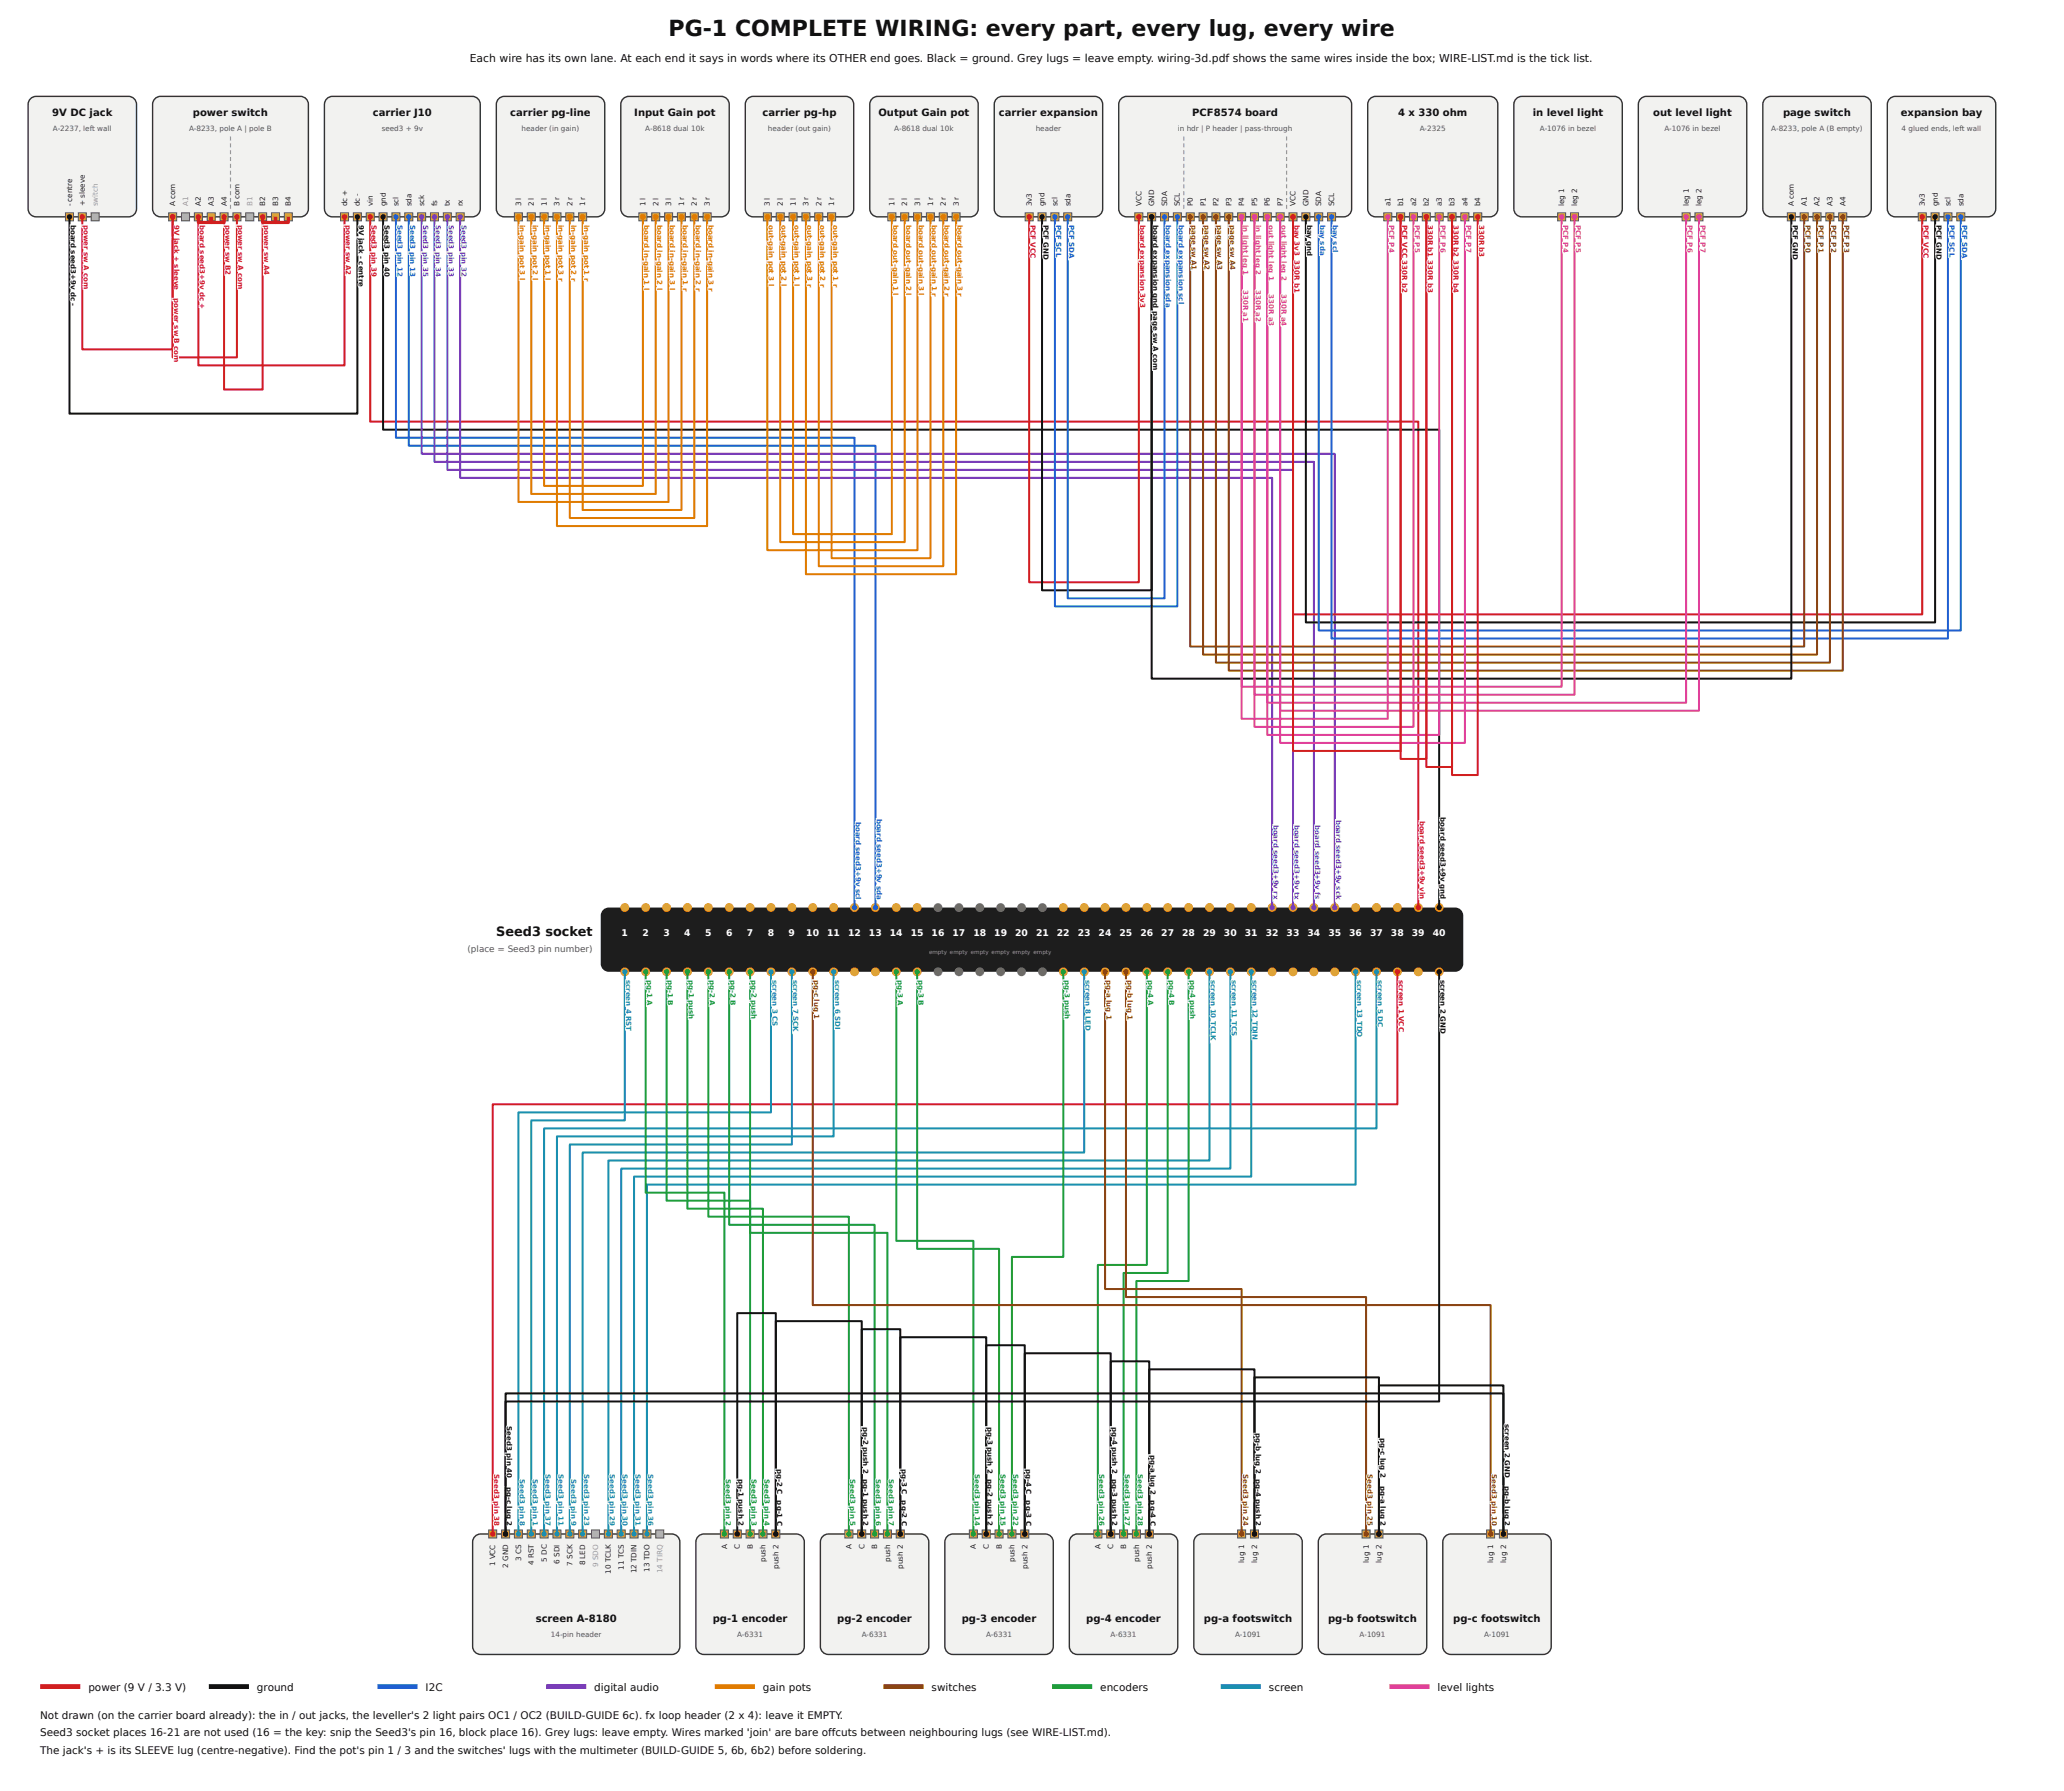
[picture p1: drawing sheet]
<svg xmlns="http://www.w3.org/2000/svg" width="514mm" height="446mm" viewBox="0 0 514 446" stroke-linecap="round" stroke-linejoin="round" font-family="sans-serif">
<defs><g id="words">
<text font-size="5.5" fill="#111" x="166.5" y="9">PG-1 COMPLETE WIRING: every part, every lug, every wire</text>
<text font-size="3.2" fill="#111" x="123.6" y="233">Seed3 socket</text>
<text font-size="2.7" fill="#111" x="117" y="15.5">Each wire has its own lane. At each end it says in words where its OTHER end goes. Black = ground. Grey lugs = leave empty. wiring-3d.pdf shows the same wires inside the box; WIRE-LIST.md is the tick list.</text>
<g font-size="2.6" fill="#111">
<text x="22" y="421">power (9 V / 3.3 V)</text>
<text x="64" y="421">ground</text>
<text x="106" y="421">I2C</text>
<text x="148" y="421">digital audio</text>
<text x="190" y="421">gain pots</text>
<text x="232" y="421">switches</text>
<text x="274" y="421">encoders</text>
<text x="316" y="421">screen</text>
<text x="358" y="421">level lights</text>
<text x="10" y="428">Not drawn (on the carrier board already): the in / out jacks, the leveller's 2 light pairs OC1 / OC2 (BUILD-GUIDE 6c). fx loop header (2 x 4): leave it EMPTY.</text>
<text x="10" y="432.4">Seed3 socket places 16-21 are not used (16 = the key: snip the Seed3's pin 16, block place 16). Grey lugs: leave empty. Wires marked 'join' are bare offcuts between neighbouring lugs (see WIRE-LIST.md).</text>
<text x="10" y="436.8">The jack's + is its SLEEVE lug (centre-negative). Find the pot's pin 1 / 3 and the switches' lugs with the multimeter (BUILD-GUIDE 5, 6b, 6b2) before soldering.</text>
</g>
<g font-size="2.5" fill="#111">
<text x="13" y="29">9V DC jack</text>
<text x="48" y="29">power switch</text>
<text x="92.8" y="29">carrier J10</text>
<text x="127" y="29">carrier pg-line</text>
<text x="158" y="29">Input Gain pot</text>
<text x="189.9" y="29">carrier pg-hp</text>
<text x="218.8" y="29">Output Gain pot</text>
<text x="248.7" y="29">carrier expansion</text>
<text x="296.9" y="29">PCF8574 board</text>
<text x="348.2" y="29">4 x 330 ohm</text>
<text x="381.7" y="29">in level light</text>
<text x="411.7" y="29">out level light</text>
<text x="444" y="29">page switch</text>
<text x="473.3" y="29">expansion bay</text>
<text x="133.4" y="404">screen A-8180</text>
<text x="177.5" y="404">pg-1 encoder</text>
<text x="208.5" y="404">pg-2 encoder</text>
<text x="239.5" y="404">pg-3 encoder</text>
<text x="270.5" y="404">pg-4 encoder</text>
<text x="299.8" y="404">pg-a footswitch</text>
<text x="330.7" y="404">pg-b footswitch</text>
<text x="361.9" y="404">pg-c footswitch</text>
</g>
<g font-size="2.3" fill="#fff">
<text x="154.8" y="233">1</text>
<text x="160" y="233">2</text>
<text x="165.2" y="233">3</text>
<text x="170.4" y="233">4</text>
<text x="175.6" y="233">5</text>
<text x="180.8" y="233">6</text>
<text x="186" y="233">7</text>
<text x="191.2" y="233">8</text>
<text x="196.4" y="233">9</text>
<text x="200.8" y="233">10</text>
<text x="206" y="233">11</text>
<text x="211.2" y="233">12</text>
<text x="216.4" y="233">13</text>
<text x="221.6" y="233">14</text>
<text x="226.8" y="233">15</text>
<text x="232" y="233">16</text>
<text x="237.2" y="233">17</text>
<text x="242.4" y="233">18</text>
<text x="247.6" y="233">19</text>
<text x="252.8" y="233">20</text>
<text x="258" y="233">21</text>
<text x="263.2" y="233">22</text>
<text x="268.4" y="233">23</text>
<text x="273.6" y="233">24</text>
<text x="278.8" y="233">25</text>
<text x="284" y="233">26</text>
<text x="289.2" y="233">27</text>
<text x="294.4" y="233">28</text>
<text x="299.6" y="233">29</text>
<text x="304.8" y="233">30</text>
<text x="310" y="233">31</text>
<text x="315.2" y="233">32</text>
<text x="320.4" y="233">33</text>
<text x="325.6" y="233">34</text>
<text x="330.8" y="233">35</text>
<text x="336" y="233">36</text>
<text x="341.2" y="233">37</text>
<text x="346.4" y="233">38</text>
<text x="351.6" y="233">39</text>
<text x="356.8" y="233">40</text>
</g>
<text font-size="2.2" fill="#555" x="116.4" y="237">(place = Seed3 pin number)</text>
<g font-size="1.8" fill="#555">
<text x="13.2" y="32.6">A-2237, left wall</text>
<text x="47.1" y="32.6">A-8233, pole A | pole B</text>
<text x="95" y="32.6">seed3 + 9v</text>
<text x="129.9" y="32.6">header (in gain)</text>
<text x="160.7" y="32.6">A-8618 dual 10k</text>
<text x="191.2" y="32.6">header (out gain)</text>
<text x="222.7" y="32.6">A-8618 dual 10k</text>
<text x="257.9" y="32.6">header</text>
<text x="293.3" y="32.6">in hdr | P header | pass-through</text>
<text x="353.6" y="32.6">A-2325</text>
<text x="383.5" y="32.6">A-1076 in bezel</text>
<text x="414.5" y="32.6">A-1076 in bezel</text>
<text x="441.1" y="32.6">A-8233, pole A (B empty)</text>
<text x="473.6" y="32.6">4 glued ends, left wall</text>
<text x="137.2" y="407.6">14-pin header</text>
<text x="183.6" y="407.6">A-6331</text>
<text x="214.6" y="407.6">A-6331</text>
<text x="245.6" y="407.6">A-6331</text>
<text x="276.6" y="407.6">A-6331</text>
<text x="307.6" y="407.6">A-1091</text>
<text x="338.6" y="407.6">A-1091</text>
<text x="369.6" y="407.6">A-1091</text>
</g>
<g font-size="1.8" fill="#222">
<text x="17.9" y="51.4" transform="rotate(-90 17.9 51.4)">- centre</text>
<text x="21.1" y="51.4" transform="rotate(-90 21.1 51.4)">+ sleeve</text>
<text x="43.6" y="51.4" transform="rotate(-90 43.6 51.4)">A com</text>
<text x="50" y="51.4" transform="rotate(-90 50 51.4)">A2</text>
<text x="53.2" y="51.4" transform="rotate(-90 53.2 51.4)">A3</text>
<text x="56.4" y="51.4" transform="rotate(-90 56.4 51.4)">A4</text>
<text x="59.6" y="51.4" transform="rotate(-90 59.6 51.4)">B com</text>
<text x="66" y="51.4" transform="rotate(-90 66 51.4)">B2</text>
<text x="69.2" y="51.4" transform="rotate(-90 69.2 51.4)">B3</text>
<text x="72.4" y="51.4" transform="rotate(-90 72.4 51.4)">B4</text>
<text x="86.4" y="51.4" transform="rotate(-90 86.4 51.4)">dc +</text>
<text x="89.6" y="51.4" transform="rotate(-90 89.6 51.4)">dc -</text>
<text x="92.8" y="51.4" transform="rotate(-90 92.8 51.4)">vin</text>
<text x="96" y="51.4" transform="rotate(-90 96 51.4)">gnd</text>
<text x="99.2" y="51.4" transform="rotate(-90 99.2 51.4)">scl</text>
<text x="102.4" y="51.4" transform="rotate(-90 102.4 51.4)">sda</text>
<text x="105.6" y="51.4" transform="rotate(-90 105.6 51.4)">sck</text>
<text x="108.8" y="51.4" transform="rotate(-90 108.8 51.4)">fs</text>
<text x="112" y="51.4" transform="rotate(-90 112 51.4)">tx</text>
<text x="115.2" y="51.4" transform="rotate(-90 115.2 51.4)">rx</text>
<text x="129.7" y="51.4" transform="rotate(-90 129.7 51.4)">3 l</text>
<text x="132.9" y="51.4" transform="rotate(-90 132.9 51.4)">2 l</text>
<text x="136.1" y="51.4" transform="rotate(-90 136.1 51.4)">1 l</text>
<text x="139.3" y="51.4" transform="rotate(-90 139.3 51.4)">3 r</text>
<text x="142.5" y="51.4" transform="rotate(-90 142.5 51.4)">2 r</text>
<text x="145.7" y="51.4" transform="rotate(-90 145.7 51.4)">1 r</text>
<text x="160.7" y="51.4" transform="rotate(-90 160.7 51.4)">1 l</text>
<text x="163.9" y="51.4" transform="rotate(-90 163.9 51.4)">2 l</text>
<text x="167.1" y="51.4" transform="rotate(-90 167.1 51.4)">3 l</text>
<text x="170.3" y="51.4" transform="rotate(-90 170.3 51.4)">1 r</text>
<text x="173.5" y="51.4" transform="rotate(-90 173.5 51.4)">2 r</text>
<text x="176.7" y="51.4" transform="rotate(-90 176.7 51.4)">3 r</text>
<text x="191.7" y="51.4" transform="rotate(-90 191.7 51.4)">3 l</text>
<text x="194.9" y="51.4" transform="rotate(-90 194.9 51.4)">2 l</text>
<text x="198.1" y="51.4" transform="rotate(-90 198.1 51.4)">1 l</text>
<text x="201.3" y="51.4" transform="rotate(-90 201.3 51.4)">3 r</text>
<text x="204.5" y="51.4" transform="rotate(-90 204.5 51.4)">2 r</text>
<text x="207.7" y="51.4" transform="rotate(-90 207.7 51.4)">1 r</text>
<text x="222.7" y="51.4" transform="rotate(-90 222.7 51.4)">1 l</text>
<text x="225.9" y="51.4" transform="rotate(-90 225.9 51.4)">2 l</text>
<text x="229.1" y="51.4" transform="rotate(-90 229.1 51.4)">3 l</text>
<text x="232.3" y="51.4" transform="rotate(-90 232.3 51.4)">1 r</text>
<text x="235.5" y="51.4" transform="rotate(-90 235.5 51.4)">2 r</text>
<text x="238.7" y="51.4" transform="rotate(-90 238.7 51.4)">3 r</text>
<text x="256.9" y="51.4" transform="rotate(-90 256.9 51.4)">3v3</text>
<text x="260.1" y="51.4" transform="rotate(-90 260.1 51.4)">gnd</text>
<text x="263.3" y="51.4" transform="rotate(-90 263.3 51.4)">scl</text>
<text x="266.5" y="51.4" transform="rotate(-90 266.5 51.4)">sda</text>
<text x="284.2" y="51.4" transform="rotate(-90 284.2 51.4)">VCC</text>
<text x="287.4" y="51.4" transform="rotate(-90 287.4 51.4)">GND</text>
<text x="290.6" y="51.4" transform="rotate(-90 290.6 51.4)">SDA</text>
<text x="293.8" y="51.4" transform="rotate(-90 293.8 51.4)">SCL</text>
<text x="297" y="51.4" transform="rotate(-90 297 51.4)">P0</text>
<text x="300.2" y="51.4" transform="rotate(-90 300.2 51.4)">P1</text>
<text x="303.4" y="51.4" transform="rotate(-90 303.4 51.4)">P2</text>
<text x="306.6" y="51.4" transform="rotate(-90 306.6 51.4)">P3</text>
<text x="309.8" y="51.4" transform="rotate(-90 309.8 51.4)">P4</text>
<text x="313" y="51.4" transform="rotate(-90 313 51.4)">P5</text>
<text x="316.2" y="51.4" transform="rotate(-90 316.2 51.4)">P6</text>
<text x="319.4" y="51.4" transform="rotate(-90 319.4 51.4)">P7</text>
<text x="322.6" y="51.4" transform="rotate(-90 322.6 51.4)">VCC</text>
<text x="325.8" y="51.4" transform="rotate(-90 325.8 51.4)">GND</text>
<text x="329" y="51.4" transform="rotate(-90 329 51.4)">SDA</text>
<text x="332.2" y="51.4" transform="rotate(-90 332.2 51.4)">SCL</text>
<text x="346.2" y="51.4" transform="rotate(-90 346.2 51.4)">a1</text>
<text x="349.4" y="51.4" transform="rotate(-90 349.4 51.4)">b1</text>
<text x="352.6" y="51.4" transform="rotate(-90 352.6 51.4)">a2</text>
<text x="355.8" y="51.4" transform="rotate(-90 355.8 51.4)">b2</text>
<text x="359" y="51.4" transform="rotate(-90 359 51.4)">a3</text>
<text x="362.2" y="51.4" transform="rotate(-90 362.2 51.4)">b3</text>
<text x="365.4" y="51.4" transform="rotate(-90 365.4 51.4)">a4</text>
<text x="368.6" y="51.4" transform="rotate(-90 368.6 51.4)">b4</text>
<text x="389.5" y="51.4" transform="rotate(-90 389.5 51.4)">leg 1</text>
<text x="392.7" y="51.4" transform="rotate(-90 392.7 51.4)">leg 2</text>
<text x="420.5" y="51.4" transform="rotate(-90 420.5 51.4)">leg 1</text>
<text x="423.7" y="51.4" transform="rotate(-90 423.7 51.4)">leg 2</text>
<text x="446.7" y="51.4" transform="rotate(-90 446.7 51.4)">A com</text>
<text x="449.9" y="51.4" transform="rotate(-90 449.9 51.4)">A1</text>
<text x="453.1" y="51.4" transform="rotate(-90 453.1 51.4)">A2</text>
<text x="456.3" y="51.4" transform="rotate(-90 456.3 51.4)">A3</text>
<text x="459.5" y="51.4" transform="rotate(-90 459.5 51.4)">A4</text>
<text x="479.3" y="51.4" transform="rotate(-90 479.3 51.4)">3v3</text>
<text x="482.5" y="51.4" transform="rotate(-90 482.5 51.4)">gnd</text>
<text x="485.7" y="51.4" transform="rotate(-90 485.7 51.4)">scl</text>
<text x="488.9" y="51.4" transform="rotate(-90 488.9 51.4)">sda</text>
<text x="129.7" y="388.7" transform="rotate(-90 129.7 388.7)">3 CS</text>
<text x="132.9" y="389.8" transform="rotate(-90 132.9 389.8)">4 RST</text>
<text x="136.1" y="389" transform="rotate(-90 136.1 389)">5 DC</text>
<text x="139.3" y="389.4" transform="rotate(-90 139.3 389.4)">6 SDI</text>
<text x="142.5" y="389.9" transform="rotate(-90 142.5 389.9)">7 SCK</text>
<text x="145.7" y="389.8" transform="rotate(-90 145.7 389.8)">8 LED</text>
<text x="181" y="385.8" transform="rotate(-90 181 385.8)">A</text>
<text x="184.2" y="385.9" transform="rotate(-90 184.2 385.9)">C</text>
<text x="187.4" y="385.8" transform="rotate(-90 187.4 385.8)">B</text>
<text x="190.6" y="389" transform="rotate(-90 190.6 389)">push</text>
<text x="212" y="385.8" transform="rotate(-90 212 385.8)">A</text>
<text x="215.2" y="385.9" transform="rotate(-90 215.2 385.9)">C</text>
<text x="218.4" y="385.8" transform="rotate(-90 218.4 385.8)">B</text>
<text x="221.6" y="389" transform="rotate(-90 221.6 389)">push</text>
<text x="243" y="385.8" transform="rotate(-90 243 385.8)">A</text>
<text x="246.2" y="385.9" transform="rotate(-90 246.2 385.9)">C</text>
<text x="249.4" y="385.8" transform="rotate(-90 249.4 385.8)">B</text>
<text x="252.6" y="389" transform="rotate(-90 252.6 389)">push</text>
<text x="274" y="385.8" transform="rotate(-90 274 385.8)">A</text>
<text x="277.2" y="385.9" transform="rotate(-90 277.2 385.9)">C</text>
<text x="280.4" y="385.8" transform="rotate(-90 280.4 385.8)">B</text>
<text x="283.6" y="389" transform="rotate(-90 283.6 389)">push</text>
<text x="309.8" y="389.1" transform="rotate(-90 309.8 389.1)">lug 1</text>
<text x="313" y="389.1" transform="rotate(-90 313 389.1)">lug 2</text>
<text x="340.8" y="389.1" transform="rotate(-90 340.8 389.1)">lug 1</text>
<text x="344" y="389.1" transform="rotate(-90 344 389.1)">lug 2</text>
<text x="371.8" y="389.1" transform="rotate(-90 371.8 389.1)">lug 1</text>
<text x="375" y="389.1" transform="rotate(-90 375 389.1)">lug 2</text>
<text x="123.3" y="390.1" transform="rotate(-90 123.3 390.1)">1 VCC</text>
<text x="126.5" y="390.4" transform="rotate(-90 126.5 390.4)">2 GND</text>
<text x="152.1" y="391.9" transform="rotate(-90 152.1 391.9)">10 TCLK</text>
<text x="155.3" y="390.9" transform="rotate(-90 155.3 390.9)">11 TCS</text>
<text x="158.5" y="391.8" transform="rotate(-90 158.5 391.8)">12 TDIN</text>
<text x="161.7" y="391.4" transform="rotate(-90 161.7 391.4)">13 TDO</text>
<text x="193.8" y="390.7" transform="rotate(-90 193.8 390.7)">push 2</text>
<text x="224.8" y="390.7" transform="rotate(-90 224.8 390.7)">push 2</text>
<text x="255.8" y="390.7" transform="rotate(-90 255.8 390.7)">push 2</text>
<text x="286.8" y="390.7" transform="rotate(-90 286.8 390.7)">push 2</text>
</g>
<g font-size="1.8" fill="#999">
<text x="24.3" y="51.4" transform="rotate(-90 24.3 51.4)">switch</text>
<text x="46.8" y="51.4" transform="rotate(-90 46.8 51.4)">A1</text>
<text x="62.8" y="51.4" transform="rotate(-90 62.8 51.4)">B1</text>
<text x="148.9" y="390.3" transform="rotate(-90 148.9 390.3)">9 SDO</text>
<text x="164.9" y="391.8" transform="rotate(-90 164.9 391.8)">14 TIRQ</text>
</g>
<g font-size="1.8" fill="#111">
<text x="17.7" y="56" transform="rotate(90 17.7 56)">board seed3+9v dc -</text>
<text x="89.3" y="56" transform="rotate(90 89.3 56)">9V jack - centre</text>
<text x="95.7" y="56" transform="rotate(90 95.7 56)">Seed3 pin 40</text>
<text x="259.9" y="56" transform="rotate(90 259.9 56)">PCF GND</text>
<text x="287.1" y="56" transform="rotate(90 287.1 56)">board expansion gnd page sw A com</text>
<text x="325.5" y="56" transform="rotate(90 325.5 56)">bay gnd</text>
<text x="446.5" y="56" transform="rotate(90 446.5 56)">PCF GND</text>
<text x="482.3" y="56" transform="rotate(90 482.3 56)">PCF GND</text>
<text x="358.7" y="203.6" transform="rotate(90 358.7 203.6)">board seed3+9v gnd</text>
<text x="358.7" y="244" transform="rotate(90 358.7 244)">screen 2 GND</text>
<text x="126.2" y="355.1" transform="rotate(90 126.2 355.1)">Seed3 pin 40</text>
<text x="214.9" y="355.3" transform="rotate(90 214.9 355.3)">pg-2 push 2</text>
<text x="246" y="355.3" transform="rotate(90 246 355.3)">pg-3 push 2</text>
<text x="277" y="355.3" transform="rotate(90 277 355.3)">pg-4 push 2</text>
<text x="312.8" y="356.9" transform="rotate(90 312.8 356.9)">pg-b lug 2</text>
<text x="343.7" y="358.2" transform="rotate(90 343.7 358.2)">pg-c lug 2</text>
<text x="374.7" y="354.6" transform="rotate(90 374.7 354.6)">screen 2 GND</text>
<text x="193.6" y="365.9" transform="rotate(90 193.6 365.9)">pg-2 C</text>
<text x="224.6" y="365.9" transform="rotate(90 224.6 365.9)">pg-3 C</text>
<text x="255.5" y="365.9" transform="rotate(90 255.5 365.9)">pg-4 C</text>
<text x="286.5" y="362.3" transform="rotate(90 286.5 362.3)">pg-a lug 2</text>
<text x="126.2" y="370.2" transform="rotate(90 126.2 370.2)">pg-c lug 2</text>
<text x="183.9" y="368.3" transform="rotate(90 183.9 368.3)">pg-1 push 2</text>
<text x="214.9" y="368.3" transform="rotate(90 214.9 368.3)">pg-1 push 2</text>
<text x="246" y="368.3" transform="rotate(90 246 368.3)">pg-2 push 2</text>
<text x="277" y="368.3" transform="rotate(90 277 368.3)">pg-3 push 2</text>
<text x="312.8" y="368.3" transform="rotate(90 312.8 368.3)">pg-4 push 2</text>
<text x="343.7" y="370.1" transform="rotate(90 343.7 370.1)">pg-a lug 2</text>
<text x="374.7" y="370" transform="rotate(90 374.7 370)">pg-b lug 2</text>
<text x="193.6" y="373.7" transform="rotate(90 193.6 373.7)">pg-1 C</text>
<text x="224.6" y="373.7" transform="rotate(90 224.6 373.7)">pg-2 C</text>
<text x="255.5" y="373.7" transform="rotate(90 255.5 373.7)">pg-3 C</text>
<text x="286.5" y="373.7" transform="rotate(90 286.5 373.7)">pg-4 C</text>
</g>
<g font-size="1.8" fill="#d11f1f">
<text x="20.9" y="56" transform="rotate(90 20.9 56)">power sw A com</text>
<text x="43.3" y="56" transform="rotate(90 43.3 56)">9V jack + sleeve</text>
<text x="49.8" y="56" transform="rotate(90 49.8 56)">board seed3+9v dc +</text>
<text x="56.2" y="56" transform="rotate(90 56.2 56)">power sw B2</text>
<text x="59.4" y="56" transform="rotate(90 59.4 56)">power sw A com</text>
<text x="65.7" y="56" transform="rotate(90 65.7 56)">power sw A4</text>
<text x="86.2" y="56" transform="rotate(90 86.2 56)">power sw A2</text>
<text x="92.5" y="56" transform="rotate(90 92.5 56)">Seed3 pin 39</text>
<text x="256.7" y="56" transform="rotate(90 256.7 56)">PCF VCC</text>
<text x="283.9" y="56" transform="rotate(90 283.9 56)">board expansion 3v3</text>
<text x="322.4" y="56" transform="rotate(90 322.4 56)">bay 3v3</text>
<text x="349.2" y="56" transform="rotate(90 349.2 56)">PCF VCC 330R b2</text>
<text x="355.5" y="56" transform="rotate(90 355.5 56)">330R b1</text>
<text x="362" y="56" transform="rotate(90 362 56)">330R b2</text>
<text x="368.4" y="56" transform="rotate(90 368.4 56)">330R b3</text>
<text x="479" y="56" transform="rotate(90 479 56)">PCF VCC</text>
<text x="322.4" y="64.9" transform="rotate(90 322.4 64.9)">330R b1</text>
<text x="355.5" y="64.9" transform="rotate(90 355.5 64.9)">330R b3</text>
<text x="362" y="64.9" transform="rotate(90 362 64.9)">330R b4</text>
<text x="43.3" y="74.3" transform="rotate(90 43.3 74.3)">power sw B com</text>
<text x="353.6" y="204.3" transform="rotate(90 353.6 204.3)">board seed3+9v vin</text>
<text x="348.3" y="244" transform="rotate(90 348.3 244)">screen 1 VCC</text>
<text x="123" y="367.1" transform="rotate(90 123 367.1)">Seed3 pin 38</text>
</g>
<g font-size="1.8" fill="#1f5fd1">
<text x="98.9" y="56" transform="rotate(90 98.9 56)">Seed3 pin 12</text>
<text x="102.2" y="56" transform="rotate(90 102.2 56)">Seed3 pin 13</text>
<text x="263.1" y="56" transform="rotate(90 263.1 56)">PCF SCL</text>
<text x="266.3" y="56" transform="rotate(90 266.3 56)">PCF SDA</text>
<text x="290.4" y="56" transform="rotate(90 290.4 56)">board expansion sda</text>
<text x="293.6" y="56" transform="rotate(90 293.6 56)">board expansion scl</text>
<text x="328.7" y="56" transform="rotate(90 328.7 56)">bay sda</text>
<text x="331.9" y="56" transform="rotate(90 331.9 56)">bay scl</text>
<text x="485.5" y="56" transform="rotate(90 485.5 56)">PCF SCL</text>
<text x="488.7" y="56" transform="rotate(90 488.7 56)">PCF SDA</text>
<text x="218.3" y="203.8" transform="rotate(90 218.3 203.8)">board seed3+9v sda</text>
<text x="213.2" y="204.6" transform="rotate(90 213.2 204.6)">board seed3+9v scl</text>
</g>
<g font-size="1.8" fill="#7a3db8">
<text x="105.4" y="56" transform="rotate(90 105.4 56)">Seed3 pin 35</text>
<text x="108.6" y="56" transform="rotate(90 108.6 56)">Seed3 pin 34</text>
<text x="111.7" y="56" transform="rotate(90 111.7 56)">Seed3 pin 33</text>
<text x="114.9" y="56" transform="rotate(90 114.9 56)">Seed3 pin 32</text>
<text x="317.2" y="205.3" transform="rotate(90 317.2 205.3)">board seed3+9v rx</text>
<text x="322.4" y="205.4" transform="rotate(90 322.4 205.4)">board seed3+9v tx</text>
<text x="327.5" y="205.5" transform="rotate(90 327.5 205.5)">board seed3+9v fs</text>
<text x="332.8" y="204.1" transform="rotate(90 332.8 204.1)">board seed3+9v sck</text>
</g>
<g font-size="1.8" fill="#e07b00">
<text x="129.4" y="56" transform="rotate(90 129.4 56)">in-gain pot 3 l</text>
<text x="132.7" y="56" transform="rotate(90 132.7 56)">in-gain pot 2 l</text>
<text x="135.9" y="56" transform="rotate(90 135.9 56)">in-gain pot 1 l</text>
<text x="139.1" y="56" transform="rotate(90 139.1 56)">in-gain pot 3 r</text>
<text x="142.3" y="56" transform="rotate(90 142.3 56)">in-gain pot 2 r</text>
<text x="145.4" y="56" transform="rotate(90 145.4 56)">in-gain pot 1 r</text>
<text x="160.4" y="56" transform="rotate(90 160.4 56)">board in-gain 1 l</text>
<text x="163.6" y="56" transform="rotate(90 163.6 56)">board in-gain 2 l</text>
<text x="166.8" y="56" transform="rotate(90 166.8 56)">board in-gain 3 l</text>
<text x="170.1" y="56" transform="rotate(90 170.1 56)">board in-gain 1 r</text>
<text x="173.3" y="56" transform="rotate(90 173.3 56)">board in-gain 2 r</text>
<text x="176.5" y="56" transform="rotate(90 176.5 56)">board in-gain 3 r</text>
<text x="191.5" y="56" transform="rotate(90 191.5 56)">out-gain pot 3 l</text>
<text x="194.6" y="56" transform="rotate(90 194.6 56)">out-gain pot 2 l</text>
<text x="197.8" y="56" transform="rotate(90 197.8 56)">out-gain pot 1 l</text>
<text x="201" y="56" transform="rotate(90 201 56)">out-gain pot 3 r</text>
<text x="204.2" y="56" transform="rotate(90 204.2 56)">out-gain pot 2 r</text>
<text x="207.5" y="56" transform="rotate(90 207.5 56)">out-gain pot 1 r</text>
<text x="222.5" y="56" transform="rotate(90 222.5 56)">board out-gain 1 l</text>
<text x="225.7" y="56" transform="rotate(90 225.7 56)">board out-gain 2 l</text>
<text x="228.9" y="56" transform="rotate(90 228.9 56)">board out-gain 3 l</text>
<text x="232" y="56" transform="rotate(90 232 56)">board out-gain 1 r</text>
<text x="235.2" y="56" transform="rotate(90 235.2 56)">board out-gain 2 r</text>
<text x="238.4" y="56" transform="rotate(90 238.4 56)">board out-gain 3 r</text>
</g>
<g font-size="1.8" fill="#8b4513">
<text x="296.8" y="56" transform="rotate(90 296.8 56)">page sw A1</text>
<text x="299.9" y="56" transform="rotate(90 299.9 56)">page sw A2</text>
<text x="303.1" y="56" transform="rotate(90 303.1 56)">page sw A3</text>
<text x="306.3" y="56" transform="rotate(90 306.3 56)">page sw A4</text>
<text x="449.7" y="56" transform="rotate(90 449.7 56)">PCF P0</text>
<text x="452.9" y="56" transform="rotate(90 452.9 56)">PCF P1</text>
<text x="456.1" y="56" transform="rotate(90 456.1 56)">PCF P2</text>
<text x="459.2" y="56" transform="rotate(90 459.2 56)">PCF P3</text>
<text x="202.8" y="244" transform="rotate(90 202.8 244)">pg-c lug 1</text>
<text x="275.6" y="244" transform="rotate(90 275.6 244)">pg-a lug 1</text>
<text x="280.7" y="244" transform="rotate(90 280.7 244)">pg-b lug 1</text>
<text x="309.5" y="367.1" transform="rotate(90 309.5 367.1)">Seed3 pin 24</text>
<text x="340.5" y="367.1" transform="rotate(90 340.5 367.1)">Seed3 pin 25</text>
<text x="371.6" y="367.1" transform="rotate(90 371.6 367.1)">Seed3 pin 10</text>
</g>
<g font-size="1.8" fill="#e0409a">
<text x="309.5" y="56" transform="rotate(90 309.5 56)">in light leg 1</text>
<text x="312.8" y="56" transform="rotate(90 312.8 56)">in light leg 2</text>
<text x="316" y="56" transform="rotate(90 316 56)">out light leg 1</text>
<text x="319.2" y="56" transform="rotate(90 319.2 56)">out light leg 2</text>
<text x="346" y="56" transform="rotate(90 346 56)">PCF P4</text>
<text x="352.3" y="56" transform="rotate(90 352.3 56)">PCF P5</text>
<text x="358.7" y="56" transform="rotate(90 358.7 56)">PCF P6</text>
<text x="365.2" y="56" transform="rotate(90 365.2 56)">PCF P7</text>
<text x="389.2" y="56" transform="rotate(90 389.2 56)">PCF P4</text>
<text x="392.4" y="56" transform="rotate(90 392.4 56)">PCF P5</text>
<text x="420.2" y="56" transform="rotate(90 420.2 56)">PCF P6</text>
<text x="423.4" y="56" transform="rotate(90 423.4 56)">PCF P7</text>
<text x="309.5" y="72.2" transform="rotate(90 309.5 72.2)">330R a1</text>
<text x="312.8" y="72.2" transform="rotate(90 312.8 72.2)">330R a2</text>
<text x="316" y="73.2" transform="rotate(90 316 73.2)">330R a3</text>
<text x="319.2" y="73.2" transform="rotate(90 319.2 73.2)">330R a4</text>
</g>
<g font-size="1.8" fill="#1a8fb0">
<text x="156" y="244" transform="rotate(90 156 244)">screen 4 RST</text>
<text x="192.4" y="244" transform="rotate(90 192.4 244)">screen 3 CS</text>
<text x="197.5" y="244" transform="rotate(90 197.5 244)">screen 7 SCK</text>
<text x="207.9" y="244" transform="rotate(90 207.9 244)">screen 6 SDI</text>
<text x="270.3" y="244" transform="rotate(90 270.3 244)">screen 8 LED</text>
<text x="301.5" y="244" transform="rotate(90 301.5 244)">screen 10 TCLK</text>
<text x="306.8" y="244" transform="rotate(90 306.8 244)">screen 11 TCS</text>
<text x="311.9" y="244" transform="rotate(90 311.9 244)">screen 12 TDIN</text>
<text x="337.9" y="244" transform="rotate(90 337.9 244)">screen 13 TDO</text>
<text x="343.2" y="244" transform="rotate(90 343.2 244)">screen 5 DC</text>
<text x="129.4" y="368.4" transform="rotate(90 129.4 368.4)">Seed3 pin 8</text>
<text x="132.7" y="368.4" transform="rotate(90 132.7 368.4)">Seed3 pin 1</text>
<text x="135.9" y="367.1" transform="rotate(90 135.9 367.1)">Seed3 pin 37</text>
<text x="139.1" y="367.1" transform="rotate(90 139.1 367.1)">Seed3 pin 11</text>
<text x="142.3" y="368.4" transform="rotate(90 142.3 368.4)">Seed3 pin 9</text>
<text x="145.4" y="367.1" transform="rotate(90 145.4 367.1)">Seed3 pin 23</text>
<text x="151.8" y="367.1" transform="rotate(90 151.8 367.1)">Seed3 pin 29</text>
<text x="155.1" y="367.1" transform="rotate(90 155.1 367.1)">Seed3 pin 30</text>
<text x="158.3" y="367.1" transform="rotate(90 158.3 367.1)">Seed3 pin 31</text>
<text x="161.5" y="367.1" transform="rotate(90 161.5 367.1)">Seed3 pin 36</text>
</g>
<g font-size="1.8" fill="#1f9d3a">
<text x="161.1" y="244" transform="rotate(90 161.1 244)">pg-1 A</text>
<text x="166.4" y="244" transform="rotate(90 166.4 244)">pg-1 B</text>
<text x="171.5" y="244" transform="rotate(90 171.5 244)">pg-1 push</text>
<text x="176.8" y="244" transform="rotate(90 176.8 244)">pg-2 A</text>
<text x="181.9" y="244" transform="rotate(90 181.9 244)">pg-2 B</text>
<text x="187.2" y="244" transform="rotate(90 187.2 244)">pg-2 push</text>
<text x="223.6" y="244" transform="rotate(90 223.6 244)">pg-3 A</text>
<text x="228.7" y="244" transform="rotate(90 228.7 244)">pg-3 B</text>
<text x="265.2" y="244" transform="rotate(90 265.2 244)">pg-3 push</text>
<text x="286" y="244" transform="rotate(90 286 244)">pg-4 A</text>
<text x="291.1" y="244" transform="rotate(90 291.1 244)">pg-4 B</text>
<text x="296.4" y="244" transform="rotate(90 296.4 244)">pg-4 push</text>
<text x="180.7" y="368.4" transform="rotate(90 180.7 368.4)">Seed3 pin 2</text>
<text x="187.2" y="368.4" transform="rotate(90 187.2 368.4)">Seed3 pin 3</text>
<text x="190.4" y="368.4" transform="rotate(90 190.4 368.4)">Seed3 pin 4</text>
<text x="211.8" y="368.4" transform="rotate(90 211.8 368.4)">Seed3 pin 5</text>
<text x="218.1" y="368.4" transform="rotate(90 218.1 368.4)">Seed3 pin 6</text>
<text x="221.3" y="368.4" transform="rotate(90 221.3 368.4)">Seed3 pin 7</text>
<text x="242.8" y="367.1" transform="rotate(90 242.8 367.1)">Seed3 pin 14</text>
<text x="249.1" y="367.1" transform="rotate(90 249.1 367.1)">Seed3 pin 15</text>
<text x="252.3" y="367.1" transform="rotate(90 252.3 367.1)">Seed3 pin 22</text>
<text x="273.7" y="367.1" transform="rotate(90 273.7 367.1)">Seed3 pin 26</text>
<text x="280.2" y="367.1" transform="rotate(90 280.2 367.1)">Seed3 pin 27</text>
<text x="283.4" y="367.1" transform="rotate(90 283.4 367.1)">Seed3 pin 28</text>
</g>
<text font-size="1.4" fill="#999" x="231.4" y="237.5">empty empty empty empty empty empty</text>
</g></defs>
<path d="M150.2 226.6l.9-.5 .5-.1h210.8a2 2 0 0 1 2 2v12a2 2 0 0 1-2 2h-210.8a2 2 0 0 1-2-2v-12l.1-.5z" fill="#1d1d1d"/>
<g fill="#d4a017">
<circle cx="155.6" cy="226" r="1.1"/>
<circle cx="155.6" cy="242" r="1.1"/>
<circle cx="160.8" cy="226" r="1.1"/>
<circle cx="160.8" cy="242" r="1.1"/>
<circle cx="166" cy="226" r="1.1"/>
<circle cx="166" cy="242" r="1.1"/>
<circle cx="171.2" cy="226" r="1.1"/>
<circle cx="171.2" cy="242" r="1.1"/>
<circle cx="176.4" cy="226" r="1.1"/>
<circle cx="176.4" cy="242" r="1.1"/>
<circle cx="181.6" cy="226" r="1.1"/>
<circle cx="181.6" cy="242" r="1.1"/>
<circle cx="186.8" cy="226" r="1.1"/>
<circle cx="186.8" cy="242" r="1.1"/>
<circle cx="192" cy="226" r="1.1"/>
<circle cx="192" cy="242" r="1.1"/>
<circle cx="197.2" cy="226" r="1.1"/>
<circle cx="197.2" cy="242" r="1.1"/>
<circle cx="202.4" cy="226" r="1.1"/>
<circle cx="202.4" cy="242" r="1.1"/>
<circle cx="207.6" cy="226" r="1.1"/>
<circle cx="207.6" cy="242" r="1.1"/>
<circle cx="212.8" cy="226" r="1.1"/>
<circle cx="212.8" cy="242" r="1.1"/>
<circle cx="218" cy="226" r="1.1"/>
<circle cx="218" cy="242" r="1.1"/>
<circle cx="223.2" cy="226" r="1.1"/>
<circle cx="223.2" cy="242" r="1.1"/>
<circle cx="228.4" cy="226" r="1.1"/>
<circle cx="228.4" cy="242" r="1.1"/>
</g>
<g fill="#777">
<circle cx="233.6" cy="226" r="1.1"/>
<circle cx="233.6" cy="242" r="1.1"/>
<circle cx="238.8" cy="226" r="1.1"/>
<circle cx="238.8" cy="242" r="1.1"/>
<circle cx="244" cy="226" r="1.1"/>
<circle cx="244" cy="242" r="1.1"/>
<circle cx="249.2" cy="226" r="1.1"/>
<circle cx="249.2" cy="242" r="1.1"/>
<circle cx="254.4" cy="226" r="1.1"/>
<circle cx="254.4" cy="242" r="1.1"/>
<circle cx="259.6" cy="226" r="1.1"/>
<circle cx="259.6" cy="242" r="1.1"/>
</g>
<g fill="#d4a017">
<circle cx="264.8" cy="226" r="1.1"/>
<circle cx="264.8" cy="242" r="1.1"/>
<circle cx="270" cy="226" r="1.1"/>
<circle cx="270" cy="242" r="1.1"/>
<circle cx="275.2" cy="226" r="1.1"/>
<circle cx="275.2" cy="242" r="1.1"/>
<circle cx="280.4" cy="226" r="1.1"/>
<circle cx="280.4" cy="242" r="1.1"/>
<circle cx="285.6" cy="226" r="1.1"/>
<circle cx="285.6" cy="242" r="1.1"/>
<circle cx="290.8" cy="226" r="1.1"/>
<circle cx="290.8" cy="242" r="1.1"/>
<circle cx="296" cy="226" r="1.1"/>
<circle cx="296" cy="242" r="1.1"/>
<circle cx="301.2" cy="226" r="1.1"/>
<circle cx="301.2" cy="242" r="1.1"/>
<circle cx="306.4" cy="226" r="1.1"/>
<circle cx="306.4" cy="242" r="1.1"/>
<circle cx="311.6" cy="226" r="1.1"/>
<circle cx="311.6" cy="242" r="1.1"/>
<circle cx="316.8" cy="226" r="1.1"/>
<circle cx="316.8" cy="242" r="1.1"/>
<circle cx="322" cy="226" r="1.1"/>
<circle cx="322" cy="242" r="1.1"/>
<circle cx="327.2" cy="226" r="1.1"/>
<circle cx="327.2" cy="242" r="1.1"/>
<circle cx="332.4" cy="226" r="1.1"/>
<circle cx="332.4" cy="242" r="1.1"/>
<circle cx="337.6" cy="226" r="1.1"/>
<circle cx="337.6" cy="242" r="1.1"/>
<circle cx="342.8" cy="226" r="1.1"/>
<circle cx="342.8" cy="242" r="1.1"/>
<circle cx="348" cy="226" r="1.1"/>
<circle cx="348" cy="242" r="1.1"/>
<circle cx="353.2" cy="226" r="1.1"/>
<circle cx="353.2" cy="242" r="1.1"/>
<circle cx="358.4" cy="226" r="1.1"/>
<circle cx="358.4" cy="242" r="1.1"/>
</g>
<path d="M7.6 24.6l.9-.5 .5-.1h23a2 2 0 0 1 2 2v26a2 2 0 0 1-2 2h-23a2 2 0 0 1-2-2v-26l.1-.5z" fill="#f2f2f0" stroke="#333" stroke-width=".35"/>
<g fill="#c9a227" stroke="#555" stroke-width=".25">
<path d="M16.3 53h2v2h-2z"/>
<path d="M19.5 53h2v2h-2z"/>
</g>
<path d="M22.7 53h2v2h-2z" fill="#b0b0b0" stroke="#555" stroke-width=".25"/>
<path d="M38.6 24.6l.9-.5 .5-.1h34.8a2 2 0 0 1 2 2v26a2 2 0 0 1-2 2h-34.8a2 2 0 0 1-2-2v-26l.1-.5z" fill="#f2f2f0" stroke="#333" stroke-width=".35"/>
<path d="M42 53h2v2h-2z" fill="#c9a227" stroke="#555" stroke-width=".25"/>
<path d="M45.2 53h2v2h-2z" fill="#b0b0b0" stroke="#555" stroke-width=".25"/>
<g fill="#c9a227" stroke="#555" stroke-width=".25">
<path d="M48.4 53h2v2h-2z"/>
<path d="M51.6 53h2v2h-2z"/>
<path d="M54.8 53h2v2h-2z"/>
<path d="M58 53h2v2h-2z"/>
</g>
<path d="M61.2 53h2v2h-2z" fill="#b0b0b0" stroke="#555" stroke-width=".25"/>
<g fill="#c9a227" stroke="#555" stroke-width=".25">
<path d="M64.4 53h2v2h-2z"/>
<path d="M67.6 53h2v2h-2z"/>
<path d="M70.8 53h2v2h-2z"/>
</g>
<path d="M57.4 34v18" fill="none" stroke="#999" stroke-width=".3" stroke-dasharray="1 .7" stroke-linecap="butt"/>
<path d="M81.4 24.6l.9-.5 .5-.1h34.8a2 2 0 0 1 2 2v26a2 2 0 0 1-2 2h-34.8a2 2 0 0 1-2-2v-26l.1-.5z" fill="#f2f2f0" stroke="#333" stroke-width=".35"/>
<g fill="#c9a227" stroke="#555" stroke-width=".25">
<path d="M84.8 53h2v2h-2z"/>
<path d="M88 53h2v2h-2z"/>
<path d="M91.2 53h2v2h-2z"/>
<path d="M94.4 53h2v2h-2z"/>
<path d="M97.6 53h2v2h-2z"/>
<path d="M100.8 53h2v2h-2z"/>
<path d="M104 53h2v2h-2z"/>
<path d="M107.2 53h2v2h-2z"/>
<path d="M110.4 53h2v2h-2z"/>
<path d="M113.6 53h2v2h-2z"/>
</g>
<path d="M124.2 24.6l.9-.5 .5-.1h23a2 2 0 0 1 2 2v26a2 2 0 0 1-2 2h-23a2 2 0 0 1-2-2v-26l.1-.5z" fill="#f2f2f0" stroke="#333" stroke-width=".35"/>
<g fill="#c9a227" stroke="#555" stroke-width=".25">
<path d="M128.1 53h2v2h-2z"/>
<path d="M131.3 53h2v2h-2z"/>
<path d="M134.5 53h2v2h-2z"/>
<path d="M137.7 53h2v2h-2z"/>
<path d="M140.9 53h2v2h-2z"/>
<path d="M144.1 53h2v2h-2z"/>
</g>
<path d="M155.2 24.6l.9-.5 .5-.1h23a2 2 0 0 1 2 2v26a2 2 0 0 1-2 2h-23a2 2 0 0 1-2-2v-26l.1-.5z" fill="#f2f2f0" stroke="#333" stroke-width=".35"/>
<g fill="#c9a227" stroke="#555" stroke-width=".25">
<path d="M159.1 53h2v2h-2z"/>
<path d="M162.3 53h2v2h-2z"/>
<path d="M165.5 53h2v2h-2z"/>
<path d="M168.7 53h2v2h-2z"/>
<path d="M171.9 53h2v2h-2z"/>
<path d="M175.1 53h2v2h-2z"/>
</g>
<path d="M186.2 24.6l.9-.5 .5-.1h23a2 2 0 0 1 2 2v26a2 2 0 0 1-2 2h-23a2 2 0 0 1-2-2v-26l.1-.5z" fill="#f2f2f0" stroke="#333" stroke-width=".35"/>
<g fill="#c9a227" stroke="#555" stroke-width=".25">
<path d="M190.1 53h2v2h-2z"/>
<path d="M193.3 53h2v2h-2z"/>
<path d="M196.5 53h2v2h-2z"/>
<path d="M199.7 53h2v2h-2z"/>
<path d="M202.9 53h2v2h-2z"/>
<path d="M206.1 53h2v2h-2z"/>
</g>
<path d="M217.2 24.6l.9-.5 .5-.1h23a2 2 0 0 1 2 2v26a2 2 0 0 1-2 2h-23a2 2 0 0 1-2-2v-26l.1-.5z" fill="#f2f2f0" stroke="#333" stroke-width=".35"/>
<g fill="#c9a227" stroke="#555" stroke-width=".25">
<path d="M221.1 53h2v2h-2z"/>
<path d="M224.3 53h2v2h-2z"/>
<path d="M227.5 53h2v2h-2z"/>
<path d="M230.7 53h2v2h-2z"/>
<path d="M233.9 53h2v2h-2z"/>
<path d="M237.1 53h2v2h-2z"/>
</g>
<path d="M248.2 24.6l.9-.5 .5-.1h23a2 2 0 0 1 2 2v26a2 2 0 0 1-2 2h-23a2 2 0 0 1-2-2v-26l.1-.5z" fill="#f2f2f0" stroke="#333" stroke-width=".35"/>
<g fill="#c9a227" stroke="#555" stroke-width=".25">
<path d="M255.3 53h2v2h-2z"/>
<path d="M258.5 53h2v2h-2z"/>
<path d="M261.7 53h2v2h-2z"/>
<path d="M264.9 53h2v2h-2z"/>
</g>
<path d="M279.2 24.6l.9-.5 .5-.1h54a2 2 0 0 1 2 2v26a2 2 0 0 1-2 2h-54a2 2 0 0 1-2-2v-26l.1-.5z" fill="#f2f2f0" stroke="#333" stroke-width=".35"/>
<g fill="#c9a227" stroke="#555" stroke-width=".25">
<path d="M282.6 53h2v2h-2z"/>
<path d="M285.8 53h2v2h-2z"/>
<path d="M289 53h2v2h-2z"/>
<path d="M292.2 53h2v2h-2z"/>
<path d="M295.4 53h2v2h-2z"/>
<path d="M298.6 53h2v2h-2z"/>
<path d="M301.8 53h2v2h-2z"/>
<path d="M305 53h2v2h-2z"/>
<path d="M308.2 53h2v2h-2z"/>
<path d="M311.4 53h2v2h-2z"/>
<path d="M314.6 53h2v2h-2z"/>
<path d="M317.8 53h2v2h-2z"/>
<path d="M321 53h2v2h-2z"/>
<path d="M324.2 53h2v2h-2z"/>
<path d="M327.4 53h2v2h-2z"/>
<path d="M330.6 53h2v2h-2z"/>
</g>
<path d="M294.8 34v18M320.4 34v18" fill="none" stroke="#999" stroke-width=".3" stroke-dasharray="1 .7" stroke-linecap="butt"/>
<path d="M341.2 24.6l.9-.5 .5-.1h28.4a2 2 0 0 1 2 2v26a2 2 0 0 1-2 2h-28.4a2 2 0 0 1-2-2v-26l.1-.5z" fill="#f2f2f0" stroke="#333" stroke-width=".35"/>
<g fill="#c9a227" stroke="#555" stroke-width=".25">
<path d="M344.6 53h2v2h-2z"/>
<path d="M347.8 53h2v2h-2z"/>
<path d="M351 53h2v2h-2z"/>
<path d="M354.2 53h2v2h-2z"/>
<path d="M357.4 53h2v2h-2z"/>
<path d="M360.6 53h2v2h-2z"/>
<path d="M363.8 53h2v2h-2z"/>
<path d="M367 53h2v2h-2z"/>
</g>
<path d="M377.6 24.6l.9-.5 .5-.1h23a2 2 0 0 1 2 2v26a2 2 0 0 1-2 2h-23a2 2 0 0 1-2-2v-26l.1-.5z" fill="#f2f2f0" stroke="#333" stroke-width=".35"/>
<g fill="#c9a227" stroke="#555" stroke-width=".25">
<path d="M387.9 53h2v2h-2z"/>
<path d="M391.1 53h2v2h-2z"/>
</g>
<path d="M408.6 24.6l.9-.5 .5-.1h23a2 2 0 0 1 2 2v26a2 2 0 0 1-2 2h-23a2 2 0 0 1-2-2v-26l.1-.5z" fill="#f2f2f0" stroke="#333" stroke-width=".35"/>
<g fill="#c9a227" stroke="#555" stroke-width=".25">
<path d="M418.9 53h2v2h-2z"/>
<path d="M422.1 53h2v2h-2z"/>
</g>
<path d="M439.6 24.6l.9-.5 .5-.1h23a2 2 0 0 1 2 2v26a2 2 0 0 1-2 2h-23a2 2 0 0 1-2-2v-26l.1-.5z" fill="#f2f2f0" stroke="#333" stroke-width=".35"/>
<g fill="#c9a227" stroke="#555" stroke-width=".25">
<path d="M445.1 53h2v2h-2z"/>
<path d="M448.3 53h2v2h-2z"/>
<path d="M451.5 53h2v2h-2z"/>
<path d="M454.7 53h2v2h-2z"/>
<path d="M457.9 53h2v2h-2z"/>
</g>
<path d="M470.6 24.6l.9-.5 .5-.1h23a2 2 0 0 1 2 2v26a2 2 0 0 1-2 2h-23a2 2 0 0 1-2-2v-26l.1-.5z" fill="#f2f2f0" stroke="#333" stroke-width=".35"/>
<g fill="#c9a227" stroke="#555" stroke-width=".25">
<path d="M477.7 53h2v2h-2z"/>
<path d="M480.9 53h2v2h-2z"/>
<path d="M484.1 53h2v2h-2z"/>
<path d="M487.3 53h2v2h-2z"/>
</g>
<path d="M118.3 382.6l.9-.5 .5-.1h47.6a2 2 0 0 1 2 2v26a2 2 0 0 1-2 2h-47.6a2 2 0 0 1-2-2v-26l.1-.5z" fill="#f2f2f0" stroke="#333" stroke-width=".35"/>
<g fill="#c9a227" stroke="#555" stroke-width=".25">
<path d="M121.7 381h2v2h-2z"/>
<path d="M124.9 381h2v2h-2z"/>
<path d="M128.1 381h2v2h-2z"/>
<path d="M131.3 381h2v2h-2z"/>
<path d="M134.5 381h2v2h-2z"/>
<path d="M137.7 381h2v2h-2z"/>
<path d="M140.9 381h2v2h-2z"/>
<path d="M144.1 381h2v2h-2z"/>
</g>
<path d="M147.3 381h2v2h-2z" fill="#b0b0b0" stroke="#555" stroke-width=".25"/>
<g fill="#c9a227" stroke="#555" stroke-width=".25">
<path d="M150.5 381h2v2h-2z"/>
<path d="M153.7 381h2v2h-2z"/>
<path d="M156.9 381h2v2h-2z"/>
<path d="M160.1 381h2v2h-2z"/>
</g>
<path d="M163.3 381h2v2h-2z" fill="#b0b0b0" stroke="#555" stroke-width=".25"/>
<path d="M173.9 382.6l.9-.5 .5-.1h23a2 2 0 0 1 2 2v26a2 2 0 0 1-2 2h-23a2 2 0 0 1-2-2v-26l.1-.5z" fill="#f2f2f0" stroke="#333" stroke-width=".35"/>
<g fill="#c9a227" stroke="#555" stroke-width=".25">
<path d="M179.4 381h2v2h-2z"/>
<path d="M182.6 381h2v2h-2z"/>
<path d="M185.8 381h2v2h-2z"/>
<path d="M189 381h2v2h-2z"/>
<path d="M192.2 381h2v2h-2z"/>
</g>
<path d="M204.9 382.6l.9-.5 .5-.1h23a2 2 0 0 1 2 2v26a2 2 0 0 1-2 2h-23a2 2 0 0 1-2-2v-26l.1-.5z" fill="#f2f2f0" stroke="#333" stroke-width=".35"/>
<g fill="#c9a227" stroke="#555" stroke-width=".25">
<path d="M210.4 381h2v2h-2z"/>
<path d="M213.6 381h2v2h-2z"/>
<path d="M216.8 381h2v2h-2z"/>
<path d="M220 381h2v2h-2z"/>
<path d="M223.2 381h2v2h-2z"/>
</g>
<path d="M235.9 382.6l.9-.5 .5-.1h23a2 2 0 0 1 2 2v26a2 2 0 0 1-2 2h-23a2 2 0 0 1-2-2v-26l.1-.5z" fill="#f2f2f0" stroke="#333" stroke-width=".35"/>
<g fill="#c9a227" stroke="#555" stroke-width=".25">
<path d="M241.4 381h2v2h-2z"/>
<path d="M244.6 381h2v2h-2z"/>
<path d="M247.8 381h2v2h-2z"/>
<path d="M251 381h2v2h-2z"/>
<path d="M254.2 381h2v2h-2z"/>
</g>
<path d="M266.9 382.6l.9-.5 .5-.1h23a2 2 0 0 1 2 2v26a2 2 0 0 1-2 2h-23a2 2 0 0 1-2-2v-26l.1-.5z" fill="#f2f2f0" stroke="#333" stroke-width=".35"/>
<g fill="#c9a227" stroke="#555" stroke-width=".25">
<path d="M272.4 381h2v2h-2z"/>
<path d="M275.6 381h2v2h-2z"/>
<path d="M278.8 381h2v2h-2z"/>
<path d="M282 381h2v2h-2z"/>
<path d="M285.2 381h2v2h-2z"/>
</g>
<path d="M297.9 382.6l.9-.5 .5-.1h23a2 2 0 0 1 2 2v26a2 2 0 0 1-2 2h-23a2 2 0 0 1-2-2v-26l.1-.5z" fill="#f2f2f0" stroke="#333" stroke-width=".35"/>
<g fill="#c9a227" stroke="#555" stroke-width=".25">
<path d="M308.2 381h2v2h-2z"/>
<path d="M311.4 381h2v2h-2z"/>
</g>
<path d="M328.9 382.6l.9-.5 .5-.1h23a2 2 0 0 1 2 2v26a2 2 0 0 1-2 2h-23a2 2 0 0 1-2-2v-26l.1-.5z" fill="#f2f2f0" stroke="#333" stroke-width=".35"/>
<g fill="#c9a227" stroke="#555" stroke-width=".25">
<path d="M339.2 381h2v2h-2z"/>
<path d="M342.4 381h2v2h-2z"/>
</g>
<path d="M359.9 382.6l.9-.5 .5-.1h23a2 2 0 0 1 2 2v26a2 2 0 0 1-2 2h-23a2 2 0 0 1-2-2v-26l.1-.5z" fill="#f2f2f0" stroke="#333" stroke-width=".35"/>
<g fill="#c9a227" stroke="#555" stroke-width=".25">
<path d="M370.2 381h2v2h-2z"/>
<path d="M373.4 381h2v2h-2z"/>
</g>
<path d="M20.5 54v33h22.5v-33" fill="none" stroke="#d11f1f" stroke-width=".5"/>
<circle cx="20.5" cy="54" r=".65" fill="#d11f1f"/>
<g fill="none" stroke="#fff" stroke-width=".55">
<path d="M20.5 56.1h1.3v.4h-.1a.44 .44 0 0 1-.1 .6 .44 .44 0 0 1-.6 0 .44 .44 0 0 1 0-.6h-.5zM20.8 58.8l1-.3v.3l-.7 .2 .7 .1v.3l-.7 .1 .7 .2v.3l-1-.2v-.4l.7-.1-.7-.2zM20.8 61.4h1v.3h-.2l.2 .4h-.2l-.2-.4h-.6zM20.8 64.1l1-.3v.3l-.7 .2 .7 .2v.2l-.7 .2 .7 .1v.3l-1-.2v-.4l.7-.1-.7-.2zM20.8 66l1.3 .5v.4l-1.3 .4v-.3l.3-.1v-.5l-.3-.1zM20.8 70.3h1v.4h-.1l.1 .3a.33 .33 0 0 0-.2 .3 .33 .33 0 0 0 .2 .2l-.2 .4h-.8v-.3l.8-.1-.8-.2v-.3l.8-.2-.2-.1h-.6zM20.9 62.8h.2l-.1 .5h.2a.35 .35 0 0 1 .1-.4 .35 .35 0 0 1 .5 0v.7h-.3l.1-.4-.1-.1a.4 .4 0 0 1-.2 .4 .4 .4 0 0 1-.4 .1zM20.9 60.3a.53 .53 0 0 1 .9 .2 .53 .53 0 0 1-.6 .7v-.7l-.2 .1 .1 .5a.52 .52 0 0 1-.2-.8zM20.9 68.2a.55 .55 0 0 1 .8 0 .55 .55 0 0 1 .1 .7h-.3a.3 .3 0 0 0 0-.4 .3 .3 0 0 0-.4 0 .3 .3 0 0 0 0 .4l-.2-.1zM21.3 66.5l.5 .2-.5 .2zM21.4 60.5a.2 .2 0 0 1 .2 .2 .2 .2 0 0 1-.2 .2z"/>
<circle cx="21.3" cy="57.9" r=".53"/>
<circle cx="21.4" cy="57.9" r=".27"/>
<circle cx="21.4" cy="56.7" r=".26"/>
<circle cx="21.3" cy="69.6" r=".53"/>
<circle cx="21.4" cy="69.6" r=".27"/>
</g>
<circle cx="43" cy="54" r=".65" fill="#d11f1f"/>
<g fill="none" stroke="#fff" stroke-width=".55">
<path d="M43 59.1l.3 .2h1v.3h-1.1zM43.4 57.7l1.2-.5v.4l-.9 .3 .9 .3v.4l-1.2-.5zM43.4 56.2h.2a.39 .39 0 0 0 .3 .6 .48 .48 0 0 1 .1-.7 .48 .48 0 0 1 .7 .2 .48 .48 0 0 1-.2 .7 .69 .69 0 0 1-.9 0 .69 .69 0 0 1-.2-.8zM43.4 60h.5l.1 .5 .1-.6h.2a.65 .65 0 0 1-.4 .9h-.5zM44.4 59.3h.3v.3h-.3zM43.4 62.1h1.3v.4h-.7l.3 .3v.4l-.4-.5-.5 .5v-.4l.4-.3h-.4zM43.4 64.4h.4v-.4h.2v.4h.4v.2h-.4v.5h-.2v-.5h-.4zM43.4 67h1.3v.3h-1.3zM43.4 70.3l.9-.4v.3l-.7 .2 .7 .3v.3l-.9-.4zM43.4 66h.2l-.1 .4h.2a.35 .35 0 0 1 .1-.4 .35 .35 0 0 1 .5 0v.7h-.3l.1-.4-.1-.1a.39 .39 0 0 1-.2 .5 .39 .39 0 0 1-.4 0zM43.4 61.2a.55 .55 0 0 1 .8 0 .55 .55 0 0 1 .1 .7h-.3a.3 .3 0 0 0 0-.5 .3 .3 0 0 0-.4 0 .3 .3 0 0 0 0 .5l-.2-.1zM43.4 67.7a.52 .52 0 0 1 .9 .2 .52 .52 0 0 1-.6 .7v-.7l-.2 .1 .1 .6a.52 .52 0 0 1-.2-.9z"/>
<path d="M43.4 68.9a.52 .52 0 0 1 .9 .2 .52 .52 0 0 1-.6 .7v-.7l-.2 .1 .1 .5a.52 .52 0 0 1-.2-.8zM43.4 71.2a.53 .53 0 0 1 .9 .2 .53 .53 0 0 1-.6 .7v-.7l-.2 .1 .1 .6a.52 .52 0 0 1-.2-.9zM43.6 60.2h.1l.1 .3h-.2zM43.9 67.9a.2 .2 0 0 1 .2 .2 .2 .2 0 0 1-.2 .2zM43.9 69.1a.2 .2 0 0 1 .2 .2 .2 .2 0 0 1-.2 .2zM43.9 71.4a.2 .2 0 0 1 .2 .2 .2 .2 0 0 1-.2 .2z"/>
<circle cx="44.2" cy="56.6" r=".21"/>
</g>
<path d="M43 54v35h16v-35" fill="none" stroke="#d11f1f" stroke-width=".5"/>
<circle cx="43" cy="54" r=".65" fill="#d11f1f"/>
<g fill="none" stroke="#fff" stroke-width=".55">
<path d="M43 74.4h1.3v.4h-.1a.44 .44 0 0 1-.1 .6 .44 .44 0 0 1-.6 0 .44 .44 0 0 1 0-.6h-.5zM43.3 77.1l1-.3v.3l-.7 .2 .7 .1v.3l-.7 .1 .7 .2v.3l-1-.2v-.4l.7-.1-.7-.2zM43.3 79.7h1v.3h-.2l.2 .4h-.2l-.2-.4h-.6zM43.4 78.6a.53 .53 0 0 1 .9 .2 .53 .53 0 0 1-.6 .7v-.7l-.2 .1 .1 .5a.52 .52 0 0 1-.2-.8zM43.9 78.8a.2 .2 0 0 1 .2 .2 .2 .2 0 0 1-.2 .2zM43.3 82.4l1-.3v.3l-.7 .2 .7 .2v.2l-.7 .2 .7 .1v.3l-1-.2v-.4l.7-.1-.7-.2zM43.3 84.5h1.3l-.1 .8-.9 .2-.2-.3zM43.3 88.6h1v.3h-.1l.1 .3a.33 .33 0 0 0-.2 .3 .33 .33 0 0 0 .2 .3l-.2 .3-.8 .1v-.3l.8-.2-.8-.2v-.2l.8-.2-.2-.1-.6-.1zM43.4 81.1h.2l-.1 .5h.2a.35 .35 0 0 1 .1-.4 .35 .35 0 0 1 .5 0v.7h-.3l.1-.4-.1-.1a.4 .4 0 0 1-.2 .4 .4 .4 0 0 1-.4 .1zM43.4 86.5a.55 .55 0 0 1 .8 0 .55 .55 0 0 1 .1 .7h-.3a.3 .3 0 0 0 0-.5 .3 .3 0 0 0-.4 0 .3 .3 0 0 0 0 .5l-.2-.1zM43.6 84.8h.3v.3h-.3zM44.1 84.8h.3l-.1 .3z"/>
<circle cx="43.8" cy="76.2" r=".53"/>
<circle cx="43.9" cy="76.2" r=".27"/>
<circle cx="43.9" cy="75" r=".26"/>
<circle cx="43.8" cy="87.9" r=".53"/>
<circle cx="43.9" cy="87.9" r=".27"/>
</g>
<circle cx="59" cy="54" r=".65" fill="#d11f1f"/>
<g fill="none" stroke="#fff" stroke-width=".55">
<path d="M59 56.1h1.3v.4h-.1a.44 .44 0 0 1-.1 .6 .44 .44 0 0 1-.6 0 .44 .44 0 0 1 0-.6h-.5zM59.3 58.8l1-.3v.3l-.7 .2 .7 .1v.3l-.7 .1 .7 .2v.3l-1-.2v-.4l.7-.1-.7-.2zM59.3 61.4h1v.3h-.2l.2 .4h-.2l-.2-.4h-.6zM59.3 64.1l1-.3v.3l-.7 .2 .7 .2v.2l-.7 .2 .7 .1v.3l-1-.2v-.4l.7-.1-.7-.2zM59.3 66l1.3 .5v.4l-1.3 .4v-.3l.3-.1v-.5l-.3-.1zM59.3 70.3h1v.4h-.1l.1 .3a.33 .33 0 0 0-.2 .3 .33 .33 0 0 0 .2 .2l-.2 .4h-.8v-.3l.8-.1-.8-.2v-.3l.8-.2-.2-.1h-.6zM59.4 62.8h.2l-.1 .5h.2a.35 .35 0 0 1 .1-.4 .35 .35 0 0 1 .5 0v.7h-.3l.1-.4-.1-.1a.4 .4 0 0 1-.2 .4 .4 .4 0 0 1-.4 .1zM59.4 60.3a.52 .52 0 0 1 .9 .2 .52 .52 0 0 1-.6 .7v-.7l-.2 .1 .1 .5a.52 .52 0 0 1-.2-.8zM59.4 68.2a.55 .55 0 0 1 .8 0 .55 .55 0 0 1 .1 .7h-.3a.3 .3 0 0 0 0-.4 .3 .3 0 0 0-.4 0 .3 .3 0 0 0 0 .4l-.2-.1zM59.8 66.5l.5 .2-.5 .2zM59.9 60.5a.2 .2 0 0 1 .2 .2 .2 .2 0 0 1-.2 .2z"/>
<circle cx="59.8" cy="57.9" r=".53"/>
<circle cx="59.9" cy="57.9" r=".27"/>
<circle cx="59.9" cy="56.7" r=".26"/>
<circle cx="59.8" cy="69.6" r=".53"/>
<circle cx="59.9" cy="69.6" r=".27"/>
</g>
<path d="M49.4 54v37h36.4v-37" fill="none" stroke="#d11f1f" stroke-width=".5"/>
<circle cx="49.4" cy="54" r=".65" fill="#d11f1f"/>
<g fill="none" stroke="#fff" stroke-width=".55">
<path d="M49.7 56.1h1.4v.4h-.5a.44 .44 0 0 1-.1 .6 .44 .44 0 0 1-.6 0 .44 .44 0 0 1 0-.6h-.2zM49.7 59.8h1v.3h-.2l.2 .4h-.2l-.2-.4h-.6zM49.8 58.6h.5l.1 .6 .1-.6h.2a.65 .65 0 0 1-.4 .9h-.6zM50 58.9h.1l.1 .3-.2-.1zM49.7 68.9h.5v-.5h.2v.5h.4v.2h-.4v.4h-.2v-.4h-.5zM49.7 71.3l1-.3v.3l-.7 .2 .7 .2v.3l-1-.3zM49.7 76.2h.5v-.4h.2v.4h.4v.2h-.4v.5h-.2v-.5h-.5zM49.8 62.5h.2l-.1 .4 .2 .1a.35 .35 0 0 1 .1-.5 .35 .35 0 0 1 .5 0v.8h-.3l.1-.5h-.1a.4 .4 0 0 1-.2 .4 .4 .4 0 0 1-.4 0zM49.8 67.1h.2v.2a.23 .23 0 0 0-.1 .3 .23 .23 0 0 0 .4 .1v-.3h.2v.3a.26 .26 0 0 0 .4-.2 .26 .26 0 0 0-.1-.3l.2 .1a.47 .47 0 0 1 0 .5 .47 .47 0 0 1-.5 .2l-.1-.2-.1 .2a.55 .55 0 0 1-.6-.2 .55 .55 0 0 1 .1-.7zM49.8 69.9h.2a.39 .39 0 0 0 .3 .6 .48 .48 0 0 1 .1-.7 .48 .48 0 0 1 .7 .2 .48 .48 0 0 1-.2 .7 .69 .69 0 0 1-.9 0 .69 .69 0 0 1-.2-.8zM49.8 63.6a.52 .52 0 0 1 .9 .2 .52 .52 0 0 1-.6 .7v-.7l-.2 .1 .1 .6a.52 .52 0 0 1-.2-.9zM49.8 64.8a.52 .52 0 0 1 .9 .2 .52 .52 0 0 1-.6 .7v-.7l-.2 .1 .1 .6-.2-.2z"/>
<path d="M49.8 74.2a.55 .55 0 0 1 .8-.1 .55 .55 0 0 1 .1 .8h-.3a.3 .3 0 0 0 0-.5 .3 .3 0 0 0-.4 0 .3 .3 0 0 0 0 .5l-.2-.1zM49.9 60.7a.47 .47 0 0 1 .7-.1 .47 .47 0 0 1 0 .7h.5v.3h-1.4zM49.9 66a.47 .47 0 0 1 .7-.1 .47 .47 0 0 1 0 .7h.5v.3h-1.4zM49.9 72.9a.47 .47 0 0 1 .7-.1 .47 .47 0 0 1 0 .7h.5v.3h-1.4zM50.3 63.8a.2 .2 0 0 1 .2 .2 .2 .2 0 0 1-.2 .2zM50.3 65a.2 .2 0 0 1 .2 .2 .2 .2 0 0 1-.2 .2z"/>
<circle cx="50.2" cy="57.9" r=".53"/>
<circle cx="50.2" cy="56.6" r=".26"/>
<circle cx="50.3" cy="57.9" r=".27"/>
<circle cx="50.2" cy="61.1" r=".26"/>
<circle cx="50.2" cy="73.2" r=".26"/>
<circle cx="50.2" cy="66.3" r=".26"/>
<circle cx="50.6" cy="70.3" r=".21"/>
</g>
<circle cx="85.8" cy="54" r=".65" fill="#d11f1f"/>
<g fill="none" stroke="#fff" stroke-width=".55">
<path d="M85.8 56.1h1.3v.4h-.1a.44 .44 0 0 1-.1 .6 .44 .44 0 0 1-.6 0 .44 .44 0 0 1 0-.6h-.5zM86.1 58.8l1-.3v.3l-.7 .2 .7 .1v.3l-.7 .1 .7 .2v.3l-1-.3v-.3l.7-.1-.7-.2zM86.1 61.4h1v.3h-.2l.2 .4h-.2l-.2-.4h-.6zM86.1 64.1l1-.3v.3l-.7 .2 .7 .2v.2l-.7 .2 .7 .1v.3l-1-.2v-.4l.7-.1-.7-.2zM86.1 66l1.3 .5v.4l-1.3 .4v-.3l.3-.1v-.5l-.3-.1zM86.1 67.5h.3l.5 .5a.29 .29 0 0 0 .4-.1 .29 .29 0 0 0-.2-.4h.3a.49 .49 0 0 1 0 .7 .49 .49 0 0 1-.8-.1l-.2-.2v.5h-.3zM86.2 62.8h.2l-.1 .5h.2a.35 .35 0 0 1 .1-.4 .35 .35 0 0 1 .5 0v.7h-.3l.1-.4-.1-.1a.4 .4 0 0 1-.2 .4 .4 .4 0 0 1-.4 .1zM86.2 60.3a.53 .53 0 0 1 .9 .2 .53 .53 0 0 1-.6 .7v-.7l-.2 .1 .1 .5a.52 .52 0 0 1-.2-.8zM86.6 66.5l.5 .2-.5 .2zM86.7 60.5a.2 .2 0 0 1 .2 .2 .2 .2 0 0 1-.2 .1z"/>
<circle cx="86.6" cy="57.9" r=".53"/>
<circle cx="86.7" cy="57.9" r=".27"/>
<circle cx="86.7" cy="56.7" r=".26"/>
</g>
<path d="M49.4 54v1.4h3.2v-1.4v1.4h3.2v-1.4" fill="none" stroke="#d11f1f" stroke-width=".8" stroke-linecap="butt"/>
<path d="M55.8 54v43h9.6v-43" fill="none" stroke="#d11f1f" stroke-width=".5"/>
<circle cx="55.8" cy="54" r=".65" fill="#d11f1f"/>
<g fill="none" stroke="#fff" stroke-width=".55">
<path d="M55.8 56.1h1.3v.4h-.1a.44 .44 0 0 1-.1 .6 .44 .44 0 0 1-.6 0 .44 .44 0 0 1 0-.6h-.5zM56.1 58.8l1-.3v.3l-.7 .2 .7 .1v.3l-.7 .1 .7 .2v.3l-1-.3v-.3l.7-.1-.7-.2zM56.1 61.4h1v.3h-.2l.2 .4h-.2l-.2-.4h-.6zM56.1 64.1l1-.3v.3l-.7 .2 .7 .2v.2l-.7 .2 .7 .1v.3l-1-.2v-.4l.7-.1-.7-.2zM56.1 66.2h1.3l-.1 .8-.9 .2-.2-.3zM56.1 67.5h.3l.5 .5a.29 .29 0 0 0 .4-.2 .29 .29 0 0 0-.2-.3h.3a.49 .49 0 0 1 0 .7 .49 .49 0 0 1-.8-.1l-.2-.3v.6h-.3zM56.2 62.8h.2l-.1 .5h.2a.35 .35 0 0 1 .1-.4 .35 .35 0 0 1 .5 0v.7h-.3l.1-.4-.1-.1a.4 .4 0 0 1-.2 .4 .4 .4 0 0 1-.4 .1zM56.2 60.3a.53 .53 0 0 1 .9 .2 .53 .53 0 0 1-.6 .7v-.7l-.2 .1 .1 .5a.52 .52 0 0 1-.2-.8zM56.4 66.5h.3v.3h-.3zM56.7 60.5a.2 .2 0 0 1 .2 .2 .2 .2 0 0 1-.2 .1zM56.9 66.5h.3l-.1 .3z"/>
<circle cx="56.6" cy="57.9" r=".53"/>
<circle cx="56.7" cy="57.9" r=".27"/>
<circle cx="56.7" cy="56.7" r=".26"/>
</g>
<circle cx="65.4" cy="54" r=".65" fill="#d11f1f"/>
<g fill="none" stroke="#fff" stroke-width=".55">
<path d="M65.4 56.1h1.3v.4h-.1a.44 .44 0 0 1-.1 .6 .44 .44 0 0 1-.6 0 .44 .44 0 0 1 0-.6h-.5zM65.8 58.8l.9-.3v.3l-.7 .2 .7 .1v.3l-.7 .1 .7 .2v.3l-.9-.2v-.4l.6-.1-.6-.2zM65.8 61.4h.9v.3h-.2l.2 .4h-.2l-.2-.4h-.5zM65.8 64.1l.9-.3v.3l-.7 .2 .7 .2v.2l-.7 .2 .7 .1v.3l-.9-.2v-.4l.6-.1-.6-.2zM65.8 66l1.2 .5v.4l-1.2 .4v-.3l.2-.1v-.5l-.2-.1zM65.8 62.8h.2l-.1 .5h.2a.35 .35 0 0 1 .1-.4 .35 .35 0 0 1 .5 0v.7h-.3l.1-.4-.1-.1a.39 .39 0 0 1-.2 .4 .39 .39 0 0 1-.4 .1zM65.8 60.3a.52 .52 0 0 1 .9 .2 .52 .52 0 0 1-.6 .7v-.7l-.2 .1 .1 .5a.52 .52 0 0 1-.2-.8zM66 67.4l1 .5v.4h-.8v.2l-.4-.2v-.3h.2zM66.2 66.5l.5 .2-.5 .2zM66.2 67.6l.5 .4h-.5zM66.3 60.5a.2 .2 0 0 1 .2 .2 .2 .2 0 0 1-.2 .2z"/>
<circle cx="66.2" cy="57.9" r=".53"/>
<circle cx="66.3" cy="57.9" r=".27"/>
<circle cx="66.3" cy="56.7" r=".26"/>
</g>
<path d="M65.4 54v1.4h3.2v-1.4v1.4h3.2v-1.4" fill="none" stroke="#d11f1f" stroke-width=".8" stroke-linecap="butt"/>
<path d="M17.3 54v49h71.7v-49" fill="none" stroke="#111" stroke-width=".5"/>
<circle cx="17.3" cy="54" r=".65" fill="#111"/>
<g fill="none" stroke="#fff" stroke-width=".55">
<path d="M17.6 56.1h1.4v.4h-.5a.44 .44 0 0 1-.1 .6 .44 .44 0 0 1-.6 0 .44 .44 0 0 1 0-.6h-.2zM17.6 59.8h1v.3h-.2l.2 .4h-.2l-.2-.4h-.6zM17.7 58.6h.5l.1 .6 .1-.6h.2a.65 .65 0 0 1-.4 .9h-.6zM17.9 58.9h.1l.1 .3-.2-.1zM17.6 68.9h.5v-.5h.2v.5h.4v.2h-.4v.4h-.2v-.4h-.5zM17.6 71.3l1-.3v.3l-.7 .2 .7 .2v.3l-1-.3zM17.7 62.5h.2l-.1 .4 .2 .1a.35 .35 0 0 1 .1-.5 .35 .35 0 0 1 .5 0v.7h-.3l.1-.4-.1-.1a.39 .39 0 0 1-.2 .5 .39 .39 0 0 1-.4 0zM17.7 67.1h.2v.2a.23 .23 0 0 0-.1 .3 .23 .23 0 0 0 .4 .1v-.3h.2v.3a.26 .26 0 0 0 .4-.2 .26 .26 0 0 0-.1-.3l.2 .1a.47 .47 0 0 1 0 .5 .47 .47 0 0 1-.5 .2l-.1-.2-.1 .2a.55 .55 0 0 1-.6-.2 .55 .55 0 0 1 .1-.7zM17.7 69.9h.2a.39 .39 0 0 0 .3 .6 .48 .48 0 0 1 .1-.7 .48 .48 0 0 1 .7 .2 .48 .48 0 0 1-.2 .7 .69 .69 0 0 1-.9 0 .69 .69 0 0 1-.2-.8zM17.7 63.6a.52 .52 0 0 1 .9 .2 .52 .52 0 0 1-.6 .7v-.7l-.2 .1 .1 .6a.52 .52 0 0 1-.2-.9zM17.7 64.8a.52 .52 0 0 1 .9 .2 .52 .52 0 0 1-.6 .7v-.7l-.2 .1 .1 .6a.52 .52 0 0 1-.2-.9zM17.7 74.2a.55 .55 0 0 1 .8-.1 .55 .55 0 0 1 .1 .8h-.3a.3 .3 0 0 0 0-.5 .3 .3 0 0 0-.4 0 .3 .3 0 0 0 0 .5l-.2-.1z"/>
<path d="M17.8 60.7a.47 .47 0 0 1 .7-.1 .47 .47 0 0 1 0 .7h.5v.3h-1.4zM17.8 66a.47 .47 0 0 1 .7-.1 .47 .47 0 0 1 0 .7h.5v.3h-1.4zM17.8 72.9a.47 .47 0 0 1 .7-.1 .47 .47 0 0 1 0 .7h.5v.3h-1.4zM18 75.7h.3v.5h-.3zM18.2 63.8a.2 .2 0 0 1 .2 .2 .2 .2 0 0 1-.2 .2zM18.2 65a.2 .2 0 0 1 .2 .2 .2 .2 0 0 1-.2 .2z"/>
<circle cx="18.1" cy="57.9" r=".53"/>
<circle cx="18.1" cy="56.6" r=".26"/>
<circle cx="18.2" cy="57.9" r=".27"/>
<circle cx="18.1" cy="61.1" r=".26"/>
<circle cx="18.1" cy="73.2" r=".26"/>
<circle cx="18.1" cy="66.3" r=".26"/>
<circle cx="18.5" cy="70.3" r=".21"/>
</g>
<circle cx="89" cy="54" r=".65" fill="#111"/>
<g fill="none" stroke="#fff" stroke-width=".55">
<path d="M89 59.1l.3 .2h1v.3h-1.1zM89.4 57.7l1.2-.5v.4l-.9 .3 .9 .3v.4l-1.2-.5zM89.4 56.2h.2a.39 .39 0 0 0 .3 .6 .48 .48 0 0 1 .1-.7 .48 .48 0 0 1 .7 .2 .48 .48 0 0 1-.2 .7 .69 .69 0 0 1-.9 0 .69 .69 0 0 1-.2-.8zM89.4 60h.5l.1 .5 .1-.6h.2a.65 .65 0 0 1-.4 .9h-.5zM90.4 59.3h.3v.3h-.3zM89.4 62.1h1.3v.4h-.7l.3 .3v.4l-.4-.5-.5 .5v-.4l.4-.3h-.4zM89.4 67.5h.9v.3h-.1a.36 .36 0 0 1 .1 .4 .36 .36 0 0 1-.4 .2h-.5v-.3l.7-.1-.2-.2h-.5zM89.4 69.6h.9v.3h-.2l.2 .4h-.2l-.2-.4h-.5zM89.4 68.8l.9-.2v.2h.3v.3h-.3v.3h-.2v-.3h-.5v.2h-.2zM89.4 61.2a.55 .55 0 0 1 .8 0 .55 .55 0 0 1 .1 .7h-.3a.3 .3 0 0 0 0-.5 .3 .3 0 0 0-.4 0 .3 .3 0 0 0 0 .5l-.2-.1zM89.4 65.3a.55 .55 0 0 1 .8 0 .55 .55 0 0 1 .1 .7h-.3a.3 .3 0 0 0 0-.4 .3 .3 0 0 0-.4 0 .3 .3 0 0 0 0 .4h-.2zM89.4 66.4a.52 .52 0 0 1 .9 .2 .52 .52 0 0 1-.6 .7v-.8l-.2 .2 .1 .5a.52 .52 0 0 1-.2-.8z"/>
<path d="M89.4 70.5a.52 .52 0 0 1 .9 .2 .52 .52 0 0 1-.6 .7v-.7l-.2 .1 .1 .5a.52 .52 0 0 1-.2-.8zM89.6 60.2h.1l.1 .3h-.2zM89.7 63.9h.3v.5h-.3zM89.9 66.5a.2 .2 0 0 1 .2 .2 .2 .2 0 0 1-.2 .2zM89.9 70.7a.2 .2 0 0 1 .2 .2 .2 .2 0 0 1-.2 .2z"/>
<circle cx="90.2" cy="56.6" r=".21"/>
</g>
<path d="M92.2 54v51h261v121" fill="none" stroke="#d11f1f" stroke-width=".5"/>
<circle cx="92.2" cy="54" r=".65" fill="#d11f1f"/>
<g fill="none" stroke="#fff" stroke-width=".55">
<path d="M92.6 56.1h.3l-.1 .6 .2 .1a.49 .49 0 0 1 .5-.7 .49 .49 0 0 1 .3 .8l-.3 .1 .1-.5h-.2a.5 .5 0 0 1-.6 .6 .5 .5 0 0 1-.2-.8zM92.6 57.5a.53 .53 0 0 1 .9 .2 .53 .53 0 0 1-.6 .7v-.7l-.2 .1 .1 .5a.52 .52 0 0 1-.2-.8zM92.6 58.7a.52 .52 0 0 1 .9 .2 .52 .52 0 0 1-.6 .7v-.8l-.2 .2 .1 .5a.52 .52 0 0 1-.2-.8zM92.7 59.8a.47 .47 0 0 1 .7-.1 .47 .47 0 0 1 0 .7h.5v.3h-1.3zM93.1 57.7a.2 .2 0 0 1 .2 .1 .2 .2 0 0 1-.2 .2zM93.1 58.8a.2 .2 0 0 1 .2 .2 .2 .2 0 0 1-.2 .2zM92.2 62.9h1.3v.3h-.1a.44 .44 0 0 1-.1 .6 .44 .44 0 0 1-.6 0 .44 .44 0 0 1 0-.6h-.5zM92.6 64.1h.9v.3h-.9zM92.6 64.7h.9v.3h-.1a.36 .36 0 0 1 .1 .4 .36 .36 0 0 1-.4 .3h-.5v-.3l.7-.2-.2-.2h-.5zM92.6 61h.2v.2a.24 .24 0 0 0-.1 .3 .24 .24 0 0 0 .4 .1v-.4h.2v.3a.26 .26 0 0 0 .4-.1 .26 .26 0 0 0-.2-.3l.3 .1a.47 .47 0 0 1 0 .5 .47 .47 0 0 1-.5 .2l-.1-.2-.1 .2a.55 .55 0 0 1-.6-.3 .55 .55 0 0 1 .1-.6zM92.6 66.5h.2v.2a.24 .24 0 0 0-.1 .3 .24 .24 0 0 0 .4 .1v-.3h.2v.3a.26 .26 0 0 0 .4-.2 .26 .26 0 0 0-.2-.3l.3 .1a.47 .47 0 0 1 0 .5 .47 .47 0 0 1-.5 .2l-.1-.2-.1 .2a.55 .55 0 0 1-.6-.2 .55 .55 0 0 1 .1-.7zM92.6 67.8h.2a.39 .39 0 0 0 .3 .6 .48 .48 0 0 1 .1-.6 .48 .48 0 0 1 .7 .1 .48 .48 0 0 1-.2 .7 .69 .69 0 0 1-.9 .1 .69 .69 0 0 1-.2-.9z"/>
<path d="M93.6 64.1h.3v.3h-.3z"/>
<circle cx="93" cy="60.2" r=".26"/>
<circle cx="93.1" cy="63.4" r=".26"/>
<circle cx="93.4" cy="68.2" r=".21"/>
</g>
<circle cx="353.2" cy="226" r=".65" fill="#d11f1f"/>
<g fill="none" stroke="#fff" stroke-width=".55">
<path d="M353.5 204.5h1.4v.3h-.5a.44 .44 0 0 1-.1 .6 .44 .44 0 0 1-.6 0 .44 .44 0 0 1 0-.6h-.2zM353.5 208.1h1v.3h-.2l.2 .4h-.2l-.2-.4h-.6zM353.5 217.2h.5v-.4h.2v.4h.4v.2h-.4v.5h-.2v-.5h-.5zM353.5 219.7l1-.4v.3l-.7 .2 .7 .3v.3l-1-.4zM353.6 210.8h.2l-.1 .5h.2a.35 .35 0 0 1 .1-.4 .35 .35 0 0 1 .5 0v.7h-.3l.1-.5h-.1a.4 .4 0 0 1-.2 .4 .4 .4 0 0 1-.4 0zM353.6 215.5h.2v.2a.24 .24 0 0 0-.1 .3 .24 .24 0 0 0 .3 0l.1-.3h.2v.3a.26 .26 0 0 0 .4-.1 .26 .26 0 0 0-.2-.4l.3 .1a.47 .47 0 0 1 0 .6 .47 .47 0 0 1-.5 .1l-.1-.1-.1 .2a.55 .55 0 0 1-.6-.3 .55 .55 0 0 1 .1-.6zM353.6 218.2h.2a.39 .39 0 0 0 .3 .6 .48 .48 0 0 1 .1-.6 .48 .48 0 0 1 .7 .2 .48 .48 0 0 1-.2 .6 .69 .69 0 0 1-.9 .1 .69 .69 0 0 1-.2-.9zM353.6 207h.5l.1 .5 .1-.6h.2a.65 .65 0 0 1-.4 .9h-.6zM353.6 212a.53 .53 0 0 1 .9 .2 .53 .53 0 0 1-.6 .6v-.7l-.2 .2 .1 .5a.52 .52 0 0 1-.2-.8zM353.6 213.1a.53 .53 0 0 1 .9 .2 .53 .53 0 0 1-.6 .7v-.7l-.2 .2 .1 .5a.52 .52 0 0 1-.2-.9zM353.7 209a.47 .47 0 0 1 .7-.1 .47 .47 0 0 1 0 .7h.5v.3h-1.4zM353.7 214.3a.47 .47 0 0 1 .7-.1 .47 .47 0 0 1 0 .7h.5v.3h-1.4z"/>
<path d="M353.8 207.2h.1l.1 .3h-.2zM354.1 212.1a.2 .2 0 0 1 .2 .2 .2 .2 0 0 1-.2 .2zM354.1 213.3a.2 .2 0 0 1 .2 .2 .2 .2 0 0 1-.2 .2zM353.5 221.4l1-.4v.3l-.7 .3 .7 .2v.3l-1-.4zM353.5 222.3h1v.3h-1zM353.5 222.9h1v.3h-.1a.36 .36 0 0 1 .1 .4 .36 .36 0 0 1-.4 .3h-.6v-.3l.8-.2-.2-.2h-.6zM354.6 222.3h.3v.3h-.3z"/>
<circle cx="354" cy="206.2" r=".53"/>
<circle cx="354" cy="214.7" r=".26"/>
<circle cx="354" cy="205" r=".26"/>
<circle cx="354" cy="209.4" r=".26"/>
<circle cx="354.1" cy="206.2" r=".27"/>
<circle cx="354.4" cy="218.6" r=".21"/>
</g>
<path d="M95.4 54v53h263v119" fill="none" stroke="#111" stroke-width=".5"/>
<circle cx="95.4" cy="54" r=".65" fill="#111"/>
<g fill="none" stroke="#fff" stroke-width=".55">
<path d="M95.8 56.1h.3l-.1 .6 .2 .1a.49 .49 0 0 1 .5-.7 .49 .49 0 0 1 .3 .8l-.3 .1 .1-.5h-.2a.5 .5 0 0 1-.6 .6 .5 .5 0 0 1-.2-.8zM95.8 57.5a.52 .52 0 0 1 .9 .2 .52 .52 0 0 1-.6 .7v-.7l-.2 .1 .1 .5a.52 .52 0 0 1-.2-.8zM95.8 58.7a.52 .52 0 0 1 .9 .2 .52 .52 0 0 1-.6 .7v-.8l-.2 .2 .1 .5a.52 .52 0 0 1-.2-.8zM95.9 59.8a.47 .47 0 0 1 .7-.1 .47 .47 0 0 1 0 .7h.5v.3h-1.3zM96.3 57.7a.2 .2 0 0 1 .2 .1 .2 .2 0 0 1-.2 .2zM96.3 58.8a.2 .2 0 0 1 .2 .2 .2 .2 0 0 1-.2 .2zM95.4 62.9h1.3v.3h-.1a.44 .44 0 0 1-.1 .6 .44 .44 0 0 1-.6 0 .44 .44 0 0 1 0-.6h-.5zM95.8 64.1h.9v.3h-.9zM95.8 64.7h.9v.3h-.1a.36 .36 0 0 1 .1 .4 .36 .36 0 0 1-.4 .3h-.5v-.3l.7-.2-.2-.2h-.5zM95.8 61h.2v.2a.23 .23 0 0 0-.1 .3 .23 .23 0 0 0 .4 .1v-.4h.2v.3a.26 .26 0 0 0 .4-.1 .26 .26 0 0 0-.1-.3l.2 .1a.47 .47 0 0 1 0 .5 .47 .47 0 0 1-.5 .2l-.1-.2-.1 .2a.55 .55 0 0 1-.6-.3 .55 .55 0 0 1 .1-.6zM95.9 67.9a.61 .61 0 0 1 .9-.1 .61 .61 0 0 1-.1 .9 .61 .61 0 0 1-.8 0 .61 .61 0 0 1 0-.8zM96 68.2a.48 .48 0 0 1 .8 .1 .47 .47 0 0 1-.5 .2 .47 .47 0 0 1-.3-.3z"/>
<path d="M96 66.5l1 .5v.4h-.8v.2l-.4-.2v-.3h.2zM96.2 66.7l.6 .4h-.6zM96.8 64.1h.3v.3h-.3z"/>
<circle cx="96.2" cy="60.2" r=".26"/>
<circle cx="96.3" cy="63.4" r=".26"/>
</g>
<circle cx="358.4" cy="226" r=".65" fill="#111"/>
<g fill="none" stroke="#fff" stroke-width=".55">
<path d="M358.8 203.7h1.3v.3h-.5a.44 .44 0 0 1-.1 .6 .44 .44 0 0 1-.6 0 .44 .44 0 0 1 0-.6h-.1zM358.8 207.3h.9v.4h-.2l.2 .4h-.2l-.2-.4h-.5zM358.8 216.4h.4v-.4h.2v.4h.4v.2h-.4v.5h-.2v-.5h-.4zM358.8 218.9l.9-.4v.3l-.7 .3 .7 .2v.3l-.9-.4zM358.8 210h.2l-.1 .5h.2a.35 .35 0 0 1 .1-.4 .35 .35 0 0 1 .5 0v.7h-.3l.1-.4-.1-.1a.39 .39 0 0 1-.2 .4 .39 .39 0 0 1-.4 .1zM358.8 214.7h.2v.2a.23 .23 0 0 0-.1 .3 .23 .23 0 0 0 .4 .1v-.4h.2v.3a.26 .26 0 0 0 .4-.1 .26 .26 0 0 0-.1-.3l.2 .1a.47 .47 0 0 1 0 .5 .47 .47 0 0 1-.5 .2l-.1-.2-.1 .2a.55 .55 0 0 1-.6-.3 .55 .55 0 0 1 .1-.6zM358.8 217.5h.2a.39 .39 0 0 0 .3 .6 .48 .48 0 0 1 .1-.7 .48 .48 0 0 1 .7 .2 .48 .48 0 0 1-.2 .6 .69 .69 0 0 1-.9 .1 .69 .69 0 0 1-.2-.8zM358.8 206.2h.5l.1 .6 .1-.6h.2a.66 .66 0 0 1-.4 .9h-.5zM358.8 211.2a.53 .53 0 0 1 .9 .2 .53 .53 0 0 1-.6 .7v-.7l-.2 .1 .1 .5a.52 .52 0 0 1-.2-.8zM358.8 212.4a.52 .52 0 0 1 .9 .2 .52 .52 0 0 1-.6 .7v-.8l-.2 .2 .1 .5a.52 .52 0 0 1-.2-.8zM358.9 208.3a.47 .47 0 0 1 .7-.1 .47 .47 0 0 1 0 .7h.5v.3h-1.3zM358.9 213.5a.47 .47 0 0 1 .7-.1 .47 .47 0 0 1 0 .7h.5v.4h-1.3z"/>
<path d="M359 206.4l.1 .1 .1 .3zM359.3 211.4a.2 .2 0 0 1 .2 .2 .2 .2 0 0 1-.2 .1zM359.3 212.5a.2 .2 0 0 1 .2 .2 .2 .2 0 0 1-.2 .2zM358.4 220.5h.2a.31 .31 0 0 0 0 .4 .31 .31 0 0 0 .3 .1 .43 .43 0 0 1 0-.6 .43 .43 0 0 1 .6 0 .43 .43 0 0 1 .1 .6h.1v.4h-.9a.64 .64 0 0 1-.4-.9zM358.8 221.6h.9v.4h-.1a.36 .36 0 0 1 .1 .4 .36 .36 0 0 1-.4 .2h-.5v-.3l.7-.1-.2-.2h-.5zM358.9 222.9a.47 .47 0 0 1 .7-.1 .47 .47 0 0 1 0 .7h.5v.4h-1.3z"/>
<circle cx="359.2" cy="205.4" r=".53"/>
<circle cx="359.2" cy="213.9" r=".26"/>
<circle cx="359.2" cy="208.6" r=".26"/>
<circle cx="359.2" cy="204.2" r=".26"/>
<circle cx="359.3" cy="205.4" r=".27"/>
<circle cx="359.6" cy="217.8" r=".21"/>
<circle cx="359.2" cy="223.3" r=".26"/>
<circle cx="359.3" cy="220.9" r=".26"/>
</g>
<path d="M98.6 54v55h114.2v117" fill="none" stroke="#1f5fd1" stroke-width=".5"/>
<circle cx="98.6" cy="54" r=".65" fill="#1f5fd1"/>
<g fill="none" stroke="#fff" stroke-width=".55">
<path d="M99 56.1h.3l-.1 .6 .2 .1a.49 .49 0 0 1 .5-.7 .49 .49 0 0 1 .3 .8l-.3 .1 .1-.5h-.2a.5 .5 0 0 1-.6 .6 .5 .5 0 0 1-.2-.8zM99 57.5a.53 .53 0 0 1 .9 .2 .53 .53 0 0 1-.6 .7v-.7l-.2 .1 .1 .5a.52 .52 0 0 1-.2-.8zM99 58.7a.52 .52 0 0 1 .9 .2 .52 .52 0 0 1-.6 .7v-.8l-.2 .2 .1 .5a.52 .52 0 0 1-.2-.8zM99.1 59.8a.47 .47 0 0 1 .7-.1 .47 .47 0 0 1 0 .7h.5v.3h-1.4zM99.5 57.7a.2 .2 0 0 1 .2 .1 .2 .2 0 0 1-.2 .2zM99.5 58.8a.2 .2 0 0 1 .2 .2 .2 .2 0 0 1-.2 .2zM98.6 62.9h1.3v.3h-.1a.44 .44 0 0 1-.1 .6 .44 .44 0 0 1-.6 0 .44 .44 0 0 1 0-.6h-.5zM98.9 64.1h1v.3h-1zM98.9 64.7h1v.3h-.1a.36 .36 0 0 1 .1 .4 .36 .36 0 0 1-.4 .3h-.6v-.3l.8-.2-.2-.2h-.6zM98.9 66.6h.3v.3h.8l-.1-.3h.3v.6h-1v.3h-.3zM98.9 67.8h.3l.5 .5a.29 .29 0 0 0 .4-.2 .29 .29 0 0 0-.2-.3h.3a.49 .49 0 0 1 0 .7 .49 .49 0 0 1-.8-.1l-.2-.3v.6h-.3zM99 61h.2v.2a.24 .24 0 0 0-.1 .3 .24 .24 0 0 0 .4 .1v-.4h.2v.3a.26 .26 0 0 0 .4-.1 .26 .26 0 0 0-.1-.3l.2 .1a.47 .47 0 0 1 0 .5 .47 .47 0 0 1-.5 .2l-.1-.2-.1 .2a.55 .55 0 0 1-.6-.3 .55 .55 0 0 1 .1-.6z"/>
<path d="M100 64.1h.3v.3h-.3z"/>
<circle cx="99.4" cy="60.2" r=".26"/>
<circle cx="99.5" cy="63.4" r=".26"/>
</g>
<circle cx="212.8" cy="226" r=".65" fill="#1f5fd1"/>
<g fill="none" stroke="#fff" stroke-width=".55">
<path d="M213.1 204.8h1.4v.3h-.5a.44 .44 0 0 1-.1 .6 .44 .44 0 0 1-.6 0 .44 .44 0 0 1 0-.6h-.2zM213.1 208.4h1v.3h-.2l.2 .4h-.2l-.2-.4h-.6zM213.1 217.5h.5v-.4h.2v.4h.4v.2h-.4v.5h-.2v-.5h-.5zM213.1 220l1-.4v.3l-.7 .2 .7 .3v.3l-1-.4zM213.2 211.1h.2l-.1 .5h.2a.35 .35 0 0 1 .1-.4 .35 .35 0 0 1 .5 0v.7h-.3l.1-.5h-.1a.39 .39 0 0 1-.2 .4 .39 .39 0 0 1-.4 0zM213.2 215.8h.2v.2a.24 .24 0 0 0-.1 .3 .24 .24 0 0 0 .3 0l.1-.3h.2v.3a.26 .26 0 0 0 .4-.1 .26 .26 0 0 0-.2-.4l.3 .1a.47 .47 0 0 1 0 .6 .47 .47 0 0 1-.5 .2l-.1-.2-.1 .2a.55 .55 0 0 1-.6-.3 .55 .55 0 0 1 .1-.6zM213.2 218.5h.2a.39 .39 0 0 0 .3 .7 .48 .48 0 0 1 .1-.7 .48 .48 0 0 1 .7 .2 .48 .48 0 0 1-.2 .6 .69 .69 0 0 1-.9 .1 .69 .69 0 0 1-.2-.9zM213.2 207.3h.5l.1 .5 .1-.6h.2a.65 .65 0 0 1-.4 .9h-.6zM213.2 212.3a.53 .53 0 0 1 .9 .2 .53 .53 0 0 1-.6 .7v-.8l-.2 .2 .1 .5-.2-.1zM213.2 213.4a.53 .53 0 0 1 .9 .3 .53 .53 0 0 1-.6 .6v-.7l-.2 .2 .1 .5a.52 .52 0 0 1-.2-.9zM213.3 209.3a.47 .47 0 0 1 .7-.1 .47 .47 0 0 1 0 .7h.5v.3h-1.4zM213.3 214.6a.47 .47 0 0 1 .7-.1 .47 .47 0 0 1 0 .7h.5v.3h-1.4z"/>
<path d="M213.4 207.5h.1l.1 .3h-.2zM213.7 212.4a.2 .2 0 0 1 .2 .2 .2 .2 0 0 1-.2 .2zM213.7 213.6a.2 .2 0 0 1 .2 .2 .2 .2 0 0 1-.2 .2zM213.1 223.5h1.4v.4h-1.4zM213.2 221.4h.2l-.1 .5h.2a.35 .35 0 0 1 .1-.4 .35 .35 0 0 1 .5 0v.7h-.3l.1-.4-.1-.1a.4 .4 0 0 1-.2 .4 .4 .4 0 0 1-.4 .1zM213.2 222.6a.55 .55 0 0 1 .8 0 .55 .55 0 0 1 .1 .7h-.3a.3 .3 0 0 0 0-.5 .3 .3 0 0 0-.4 0 .3 .3 0 0 0 0 .5l-.2-.1z"/>
<circle cx="213.6" cy="206.5" r=".53"/>
<circle cx="213.6" cy="209.7" r=".26"/>
<circle cx="213.6" cy="205.3" r=".26"/>
<circle cx="213.6" cy="215" r=".26"/>
<circle cx="213.7" cy="206.5" r=".27"/>
<circle cx="214" cy="218.9" r=".21"/>
</g>
<path d="M101.8 54v57h116.2v115" fill="none" stroke="#1f5fd1" stroke-width=".5"/>
<circle cx="101.8" cy="54" r=".65" fill="#1f5fd1"/>
<g fill="none" stroke="#fff" stroke-width=".55">
<path d="M102.2 56.1h.3l-.1 .6 .2 .1a.49 .49 0 0 1 .5-.7 .49 .49 0 0 1 .3 .8l-.3 .1 .1-.5h-.2a.5 .5 0 0 1-.6 .6 .5 .5 0 0 1-.2-.8zM102.2 57.5a.52 .52 0 0 1 .9 .2 .52 .52 0 0 1-.6 .7v-.7l-.2 .1 .1 .5-.2-.1zM102.2 58.7a.52 .52 0 0 1 .9 .2 .52 .52 0 0 1-.6 .7v-.8l-.2 .2 .1 .5-.2-.1zM102.3 59.8a.47 .47 0 0 1 .7-.1 .47 .47 0 0 1 0 .7h.5v.3h-1.4zM102.7 57.7a.2 .2 0 0 1 .2 .1 .2 .2 0 0 1-.2 .2zM102.7 58.8a.2 .2 0 0 1 .2 .2 .2 .2 0 0 1-.2 .2zM101.8 62.9h1.3v.3h-.1a.44 .44 0 0 1-.1 .6 .44 .44 0 0 1-.6 0 .44 .44 0 0 1 0-.6h-.5zM102.1 64.1h1v.3h-1zM102.1 64.7h1v.3h-.1a.36 .36 0 0 1 .1 .4 .36 .36 0 0 1-.4 .3h-.6v-.3l.8-.2-.2-.2h-.6zM102.1 66.6h.3v.3h.8l-.1-.3h.3v.6h-1v.3h-.3zM102.2 61h.2v.2a.24 .24 0 0 0-.1 .3 .24 .24 0 0 0 .4 .1v-.4h.2v.3a.26 .26 0 0 0 .4-.1 .26 .26 0 0 0-.1-.3l.2 .1a.47 .47 0 0 1 0 .5 .47 .47 0 0 1-.5 .2l-.1-.2-.1 .2a.55 .55 0 0 1-.6-.3 .55 .55 0 0 1 .1-.6zM102.2 67.7h.2v.2a.24 .24 0 0 0-.1 .4 .24 .24 0 0 0 .4 0v-.3h.2v.3a.26 .26 0 0 0 .4-.2 .26 .26 0 0 0-.1-.3l.2 .1a.47 .47 0 0 1 0 .5 .47 .47 0 0 1-.5 .2l-.1-.1-.1 .1a.55 .55 0 0 1-.6-.2 .55 .55 0 0 1 .1-.7z"/>
<path d="M103.2 64.1h.3v.3h-.3z"/>
<circle cx="102.6" cy="60.2" r=".26"/>
<circle cx="102.7" cy="63.4" r=".26"/>
</g>
<circle cx="218" cy="226" r=".65" fill="#1f5fd1"/>
<g fill="none" stroke="#fff" stroke-width=".55">
<path d="M218.4 204h1.3v.3h-.5a.44 .44 0 0 1-.1 .6 .44 .44 0 0 1-.6 0 .44 .44 0 0 1 0-.6h-.1zM218.4 207.6h.9v.3h-.2l.2 .4h-.2l-.2-.4h-.5zM218.4 216.7h.4v-.4h.2v.4h.4v.2h-.4v.5h-.2v-.5h-.4zM218.4 219.2l.9-.4v.3l-.7 .3 .7 .2v.3l-.9-.4zM218.4 210.3h.2l-.1 .5h.2a.35 .35 0 0 1 .1-.4 .35 .35 0 0 1 .5 0v.7h-.3l.1-.4-.1-.1a.39 .39 0 0 1-.2 .4 .39 .39 0 0 1-.4 0zM218.4 215h.2v.2a.23 .23 0 0 0-.1 .3 .23 .23 0 0 0 .4 0v-.3h.2v.3a.26 .26 0 0 0 .4-.1 .26 .26 0 0 0-.1-.4l.2 .1a.47 .47 0 0 1 0 .6 .47 .47 0 0 1-.5 .2l-.1-.2-.1 .2a.55 .55 0 0 1-.6-.3 .55 .55 0 0 1 .1-.6zM218.4 217.7h.2a.39 .39 0 0 0 .3 .7 .48 .48 0 0 1 .1-.7 .48 .48 0 0 1 .7 .2 .48 .48 0 0 1-.2 .6 .69 .69 0 0 1-.9 .1 .69 .69 0 0 1-.2-.9zM218.4 206.5h.5l.1 .5 .1-.5h.2a.65 .65 0 0 1-.4 .8h-.5zM218.4 211.5a.52 .52 0 0 1 .9 .2 .52 .52 0 0 1-.6 .7v-.8l-.2 .2 .1 .5a.52 .52 0 0 1-.2-.8zM218.4 212.7a.52 .52 0 0 1 .9 .2 .52 .52 0 0 1-.6 .6v-.7l-.2 .2 .1 .5-.2-.1zM218.5 208.5a.47 .47 0 0 1 .7-.1 .47 .47 0 0 1 0 .7h.5v.4h-1.3zM218.5 213.8a.47 .47 0 0 1 .7-.1 .47 .47 0 0 1 0 .7h.5v.3h-1.3z"/>
<path d="M218.6 206.7h.1l.1 .3h-.2zM218.9 211.6a.2 .2 0 0 1 .2 .2 .2 .2 0 0 1-.2 .2zM218.9 212.8a.2 .2 0 0 1 .2 .2 .2 .2 0 0 1-.2 .2zM218.4 220.6h.2l-.1 .5h.2a.35 .35 0 0 1 .1-.4 .35 .35 0 0 1 .5 0v.7h-.3l.1-.4-.1-.1a.39 .39 0 0 1-.2 .4 .39 .39 0 0 1-.4 .1zM218.4 223h.5l.1 .6 .1-.6h.2a.65 .65 0 0 1-.4 .9h-.5zM218.5 221.8a.47 .47 0 0 1 .7-.1 .47 .47 0 0 1 0 .7h.5v.3h-1.3zM218.6 223.2l.1 .1 .1 .3-.2-.1z"/>
<circle cx="218.8" cy="205.7" r=".53"/>
<circle cx="218.8" cy="208.9" r=".26"/>
<circle cx="218.8" cy="204.5" r=".26"/>
<circle cx="218.8" cy="214.2" r=".26"/>
<circle cx="218.9" cy="205.7" r=".27"/>
<circle cx="219.2" cy="218.1" r=".21"/>
<circle cx="218.8" cy="222.1" r=".26"/>
</g>
<path d="M105 54v59h227.4v113" fill="none" stroke="#7a3db8" stroke-width=".5"/>
<circle cx="105" cy="54" r=".65" fill="#7a3db8"/>
<g fill="none" stroke="#fff" stroke-width=".55">
<path d="M105.4 56.1h.3l-.1 .6 .2 .1a.49 .49 0 0 1 .5-.7 .49 .49 0 0 1 .3 .8l-.3 .1 .1-.5h-.2a.5 .5 0 0 1-.6 .6 .5 .5 0 0 1-.2-.8zM105.4 57.5a.53 .53 0 0 1 .9 .2 .53 .53 0 0 1-.6 .7v-.7l-.2 .1 .1 .5a.52 .52 0 0 1-.2-.8zM105.4 58.7a.53 .53 0 0 1 .9 .2 .53 .53 0 0 1-.6 .7v-.8l-.2 .2 .1 .5a.52 .52 0 0 1-.2-.8zM105.5 59.8a.47 .47 0 0 1 .7-.1 .47 .47 0 0 1 0 .7h.5v.3h-1.4zM105.9 57.7a.2 .2 0 0 1 .2 .1 .2 .2 0 0 1-.2 .2zM105.9 58.8a.2 .2 0 0 1 .2 .2 .2 .2 0 0 1-.2 .2zM105 62.9h1.3v.3h-.1a.44 .44 0 0 1-.1 .6 .44 .44 0 0 1-.6 0 .44 .44 0 0 1 0-.6h-.5zM105.3 64.1h1v.3h-1zM105.3 64.7h1v.3h-.1a.36 .36 0 0 1 .1 .4 .36 .36 0 0 1-.4 .3h-.6v-.3l.8-.2-.2-.2h-.6zM105.4 61h.2v.2a.24 .24 0 0 0-.1 .3 .24 .24 0 0 0 .3 .1l.1-.4h.2v.3a.26 .26 0 0 0 .4-.1 .26 .26 0 0 0-.1-.3l.2 .1a.47 .47 0 0 1 0 .5 .47 .47 0 0 1-.5 .2l-.1-.2-.1 .2a.55 .55 0 0 1-.6-.3 .55 .55 0 0 1 .1-.6zM105.4 66.5h.2v.2a.24 .24 0 0 0-.1 .3 .24 .24 0 0 0 .3 .1l.1-.3h.2v.3a.26 .26 0 0 0 .4-.2 .26 .26 0 0 0-.1-.3l.2 .1a.47 .47 0 0 1 0 .5 .47 .47 0 0 1-.5 .2l-.1-.2-.1 .2a.55 .55 0 0 1-.6-.2 .55 .55 0 0 1 .1-.7zM105.4 67.8l.2 .1a.3 .3 0 0 0 0 .4 .3 .3 0 0 0 .5 0 .3 .3 0 0 0-.2-.5h.7v.8h-.2v-.5h-.2a.5 .5 0 0 1-.6 .6 .5 .5 0 0 1-.2-.8z"/>
<path d="M106.4 64.1h.3v.3h-.3z"/>
<circle cx="105.8" cy="60.2" r=".26"/>
<circle cx="105.9" cy="63.4" r=".26"/>
</g>
<circle cx="332.4" cy="226" r=".65" fill="#7a3db8"/>
<g fill="none" stroke="#fff" stroke-width=".55">
<path d="M332.7 204.2h1.4v.3h-.5a.44 .44 0 0 1-.1 .6 .44 .44 0 0 1-.6 0 .44 .44 0 0 1 0-.6h-.2zM332.7 207.9h1v.3h-.2l.2 .4h-.2l-.2-.4h-.6zM332.7 216.9h.5v-.4h.2v.4h.4v.2h-.4v.5h-.2v-.5h-.5zM332.7 219.4l1-.4v.3l-.7 .3 .7 .2v.3l-1-.4zM332.8 210.5h.2l-.1 .5h.2a.35 .35 0 0 1 .1-.4 .35 .35 0 0 1 .5 0v.7h-.3l.1-.4-.1-.1a.39 .39 0 0 1-.2 .5 .39 .39 0 0 1-.4 0zM332.8 215.2h.2v.2a.24 .24 0 0 0-.1 .3 .24 .24 0 0 0 .3 .1l.1-.4h.2v.4a.26 .26 0 0 0 .4-.2 .26 .26 0 0 0-.2-.3l.3 .1a.47 .47 0 0 1 0 .5 .47 .47 0 0 1-.5 .2l-.1-.2-.1 .2a.55 .55 0 0 1-.6-.3 .55 .55 0 0 1 .1-.6zM332.8 218h.2a.39 .39 0 0 0 .3 .6 .48 .48 0 0 1 .1-.7 .48 .48 0 0 1 .7 .2 .48 .48 0 0 1-.2 .7 .69 .69 0 0 1-.9 0 .69 .69 0 0 1-.2-.8zM332.8 206.7h.5l.1 .6 .1-.6h.2a.65 .65 0 0 1-.4 .9h-.6zM332.8 211.7a.53 .53 0 0 1 .9 .2 .53 .53 0 0 1-.6 .7v-.7l-.2 .1 .1 .5a.52 .52 0 0 1-.2-.8zM332.8 212.9a.53 .53 0 0 1 .9 .2 .53 .53 0 0 1-.6 .7v-.7l-.2 .1 .1 .5-.2-.1zM332.9 208.8a.47 .47 0 0 1 .7-.1 .47 .47 0 0 1 0 .7h.5v.3h-1.4zM332.9 214a.47 .47 0 0 1 .7-.1 .47 .47 0 0 1 0 .7h.5v.4h-1.4z"/>
<path d="M333 207h.1l.1 .3-.2-.1zM333.3 211.9a.2 .2 0 0 1 .2 .2 .2 .2 0 0 1-.2 .2zM333.3 213.1a.2 .2 0 0 1 .2 .2 .2 .2 0 0 1-.2 .1zM332.7 223h1.4v.3h-.7l.3 .3v.4l-.4-.5-.6 .5v-.3l.5-.4h-.5zM332.8 220.9h.2l-.1 .4 .2 .1a.35 .35 0 0 1 .1-.5 .35 .35 0 0 1 .5 0v.7h-.3l.1-.4-.1-.1a.39 .39 0 0 1-.2 .5 .39 .39 0 0 1-.4 0zM332.8 222a.55 .55 0 0 1 .8 0 .55 .55 0 0 1 .1 .7h-.3a.3 .3 0 0 0 0-.4 .3 .3 0 0 0-.4 0 .3 .3 0 0 0 0 .4l-.2-.1z"/>
<circle cx="333.2" cy="205.9" r=".53"/>
<circle cx="333.2" cy="204.7" r=".26"/>
<circle cx="333.2" cy="209.1" r=".26"/>
<circle cx="333.2" cy="214.4" r=".26"/>
<circle cx="333.3" cy="206" r=".27"/>
<circle cx="333.6" cy="218.4" r=".21"/>
</g>
<path d="M108.2 54v61h219v111" fill="none" stroke="#7a3db8" stroke-width=".5"/>
<circle cx="108.2" cy="54" r=".65" fill="#7a3db8"/>
<g fill="none" stroke="#fff" stroke-width=".55">
<path d="M108.6 56.1h.3l-.1 .6 .2 .1a.49 .49 0 0 1 .5-.7 .49 .49 0 0 1 .3 .8l-.3 .1 .1-.5h-.2a.5 .5 0 0 1-.6 .6 .5 .5 0 0 1-.2-.8zM108.6 57.5a.53 .53 0 0 1 .9 .2 .53 .53 0 0 1-.6 .7v-.7l-.2 .1 .1 .5a.52 .52 0 0 1-.2-.8zM108.6 58.7a.52 .52 0 0 1 .9 .2 .52 .52 0 0 1-.6 .7v-.8l-.2 .2 .1 .5a.52 .52 0 0 1-.2-.8zM108.7 59.8a.47 .47 0 0 1 .7-.1 .47 .47 0 0 1 0 .7h.5v.3h-1.4zM109.1 57.7a.2 .2 0 0 1 .2 .1 .2 .2 0 0 1-.2 .2zM109.1 58.8a.2 .2 0 0 1 .2 .2 .2 .2 0 0 1-.2 .2zM108.2 62.9h1.3v.3h-.1a.44 .44 0 0 1-.1 .6 .44 .44 0 0 1-.6 0 .44 .44 0 0 1 0-.6h-.5zM108.5 64.1h1v.3h-1zM108.5 64.7h1v.3h-.1a.36 .36 0 0 1 .1 .4 .36 .36 0 0 1-.4 .3h-.6v-.3l.8-.2-.2-.2h-.6zM108.6 61h.2v.2a.24 .24 0 0 0-.1 .3 .24 .24 0 0 0 .3 .1l.1-.4h.2v.3a.26 .26 0 0 0 .4-.1 .26 .26 0 0 0-.2-.3l.3 .1a.47 .47 0 0 1 0 .5 .47 .47 0 0 1-.5 .2l-.1-.2-.1 .2a.55 .55 0 0 1-.6-.3 .55 .55 0 0 1 .1-.6zM108.6 66.5h.2v.2a.24 .24 0 0 0-.1 .3 .24 .24 0 0 0 .3 .1l.1-.3h.2v.3a.26 .26 0 0 0 .4-.2 .26 .26 0 0 0-.2-.3l.3 .1a.47 .47 0 0 1 0 .5 .47 .47 0 0 1-.5 .2l-.1-.2-.1 .2a.55 .55 0 0 1-.6-.2 .55 .55 0 0 1 .1-.7zM108.8 67.7h.3l.7 .5v.4h-.8v.2l-.5-.2v-.3h.3z"/>
<path d="M109 67.9l.5 .4h-.5zM109.6 64.1h.3v.3h-.3z"/>
<circle cx="109" cy="60.2" r=".26"/>
<circle cx="109.1" cy="63.4" r=".26"/>
</g>
<circle cx="327.2" cy="226" r=".65" fill="#7a3db8"/>
<g fill="none" stroke="#fff" stroke-width=".55">
<path d="M327.5 205.7h1.4v.3h-.5a.44 .44 0 0 1-.1 .6 .44 .44 0 0 1-.6 0 .44 .44 0 0 1 0-.6h-.2zM327.5 209.3h1v.3h-.2l.2 .4h-.2l-.2-.4h-.6zM327.5 218.4h.5v-.4h.2v.4h.4v.2h-.4v.4h-.2v-.4h-.5zM327.6 212h.2l-.1 .4 .2 .1a.35 .35 0 0 1 .1-.4 .35 .35 0 0 1 .5 0v.7h-.3l.1-.5h-.1a.4 .4 0 0 1-.2 .4 .4 .4 0 0 1-.4 0zM327.6 216.7h.2v.1a.23 .23 0 0 0-.1 .4 .23 .23 0 0 0 .4 0v-.3h.2v.3a.26 .26 0 0 0 .4-.1 .26 .26 0 0 0-.1-.4l.2 .1a.47 .47 0 0 1 0 .5 .47 .47 0 0 1-.5 .2l-.1-.1-.1 .1a.55 .55 0 0 1-.6-.2 .55 .55 0 0 1 .1-.6zM327.6 219.4h.2a.39 .39 0 0 0 .3 .6 .48 .48 0 0 1 .1-.6 .48 .48 0 0 1 .7 .1 .48 .48 0 0 1-.2 .7 .69 .69 0 0 1-.9 .1 .69 .69 0 0 1-.2-.9zM327.6 208.1l.5 .1 .1 .5 .1-.6h.2a.66 .66 0 0 1-.4 .9h-.6zM327.6 213.1a.53 .53 0 0 1 .9 .2 .53 .53 0 0 1-.6 .7v-.7l-.2 .2 .1 .5a.52 .52 0 0 1-.2-.9zM327.6 214.3a.52 .52 0 0 1 .9 .2 .52 .52 0 0 1-.6 .7v-.7l-.2 .1 .1 .6a.52 .52 0 0 1-.2-.9zM327.7 210.2a.47 .47 0 0 1 .7-.1 .47 .47 0 0 1 0 .7h.5v.3h-1.4zM327.7 215.5a.47 .47 0 0 1 .7-.1 .47 .47 0 0 1 0 .7h.5v.3h-1.4zM327.8 208.4h.1l.1 .3-.2-.1z"/>
<path d="M328.1 213.3a.2 .2 0 0 1 .2 .2 .2 .2 0 0 1-.2 .2zM328.1 214.5a.2 .2 0 0 1 .2 .2 .2 .2 0 0 1-.2 .2zM327.5 220.9l1-.4v.3l-.7 .2 .7 .3v.3l-1-.4zM327.5 222.4h.8v-.2a.61 .61 0 0 1 .6 .8h-.2l-.1-.3-.1 .2h-.2v-.2h-.8zM327.6 223.1h.2l-.1 .4 .2 .1a.35 .35 0 0 1 .1-.5 .35 .35 0 0 1 .5 0v.7h-.3l.1-.4-.1-.1a.4 .4 0 0 1-.2 .5 .4 .4 0 0 1-.4 0z"/>
<circle cx="328" cy="207.4" r=".53"/>
<circle cx="328" cy="215.9" r=".26"/>
<circle cx="328" cy="210.6" r=".26"/>
<circle cx="328" cy="206.1" r=".26"/>
<circle cx="328.1" cy="207.4" r=".27"/>
<circle cx="328.4" cy="219.8" r=".21"/>
</g>
<path d="M111.4 54v63h210.6v109" fill="none" stroke="#7a3db8" stroke-width=".5"/>
<circle cx="111.4" cy="54" r=".65" fill="#7a3db8"/>
<g fill="none" stroke="#fff" stroke-width=".55">
<path d="M111.8 56.1h.3l-.1 .6 .2 .1a.49 .49 0 0 1 .5-.7 .49 .49 0 0 1 .3 .8l-.3 .1 .1-.5h-.2a.5 .5 0 0 1-.6 .6 .5 .5 0 0 1-.2-.8zM111.8 57.5a.52 .52 0 0 1 .9 .2 .52 .52 0 0 1-.6 .7v-.7l-.2 .1 .1 .5a.52 .52 0 0 1-.2-.8zM111.8 58.7a.52 .52 0 0 1 .9 .2 .52 .52 0 0 1-.6 .7v-.8l-.2 .2 .1 .5a.52 .52 0 0 1-.2-.8zM111.9 59.8a.47 .47 0 0 1 .7-.1 .47 .47 0 0 1 0 .7h.5v.3h-1.3zM112.3 57.7a.2 .2 0 0 1 .2 .1 .2 .2 0 0 1-.2 .2zM112.3 58.8a.2 .2 0 0 1 .2 .2 .2 .2 0 0 1-.2 .2zM111.4 62.9h1.3v.3h-.1a.44 .44 0 0 1-.1 .6 .44 .44 0 0 1-.6 0 .44 .44 0 0 1 0-.6h-.5zM111.8 64.1h.9v.3h-.9zM111.8 64.7h.9v.3h-.1a.36 .36 0 0 1 .1 .4 .36 .36 0 0 1-.4 .3h-.5v-.3l.7-.2-.2-.2h-.5zM111.8 61h.2v.2a.24 .24 0 0 0-.1 .3 .24 .24 0 0 0 .3 .1l.1-.4h.2v.3a.26 .26 0 0 0 .4-.1 .26 .26 0 0 0-.2-.3l.3 .1a.47 .47 0 0 1 0 .5 .47 .47 0 0 1-.5 .2l-.1-.2-.1 .2a.55 .55 0 0 1-.6-.3 .55 .55 0 0 1 .1-.6zM111.8 66.5h.2v.2a.24 .24 0 0 0-.1 .3 .24 .24 0 0 0 .3 .1l.1-.4h.2v.4a.26 .26 0 0 0 .4-.2 .26 .26 0 0 0-.2-.3l.3 .1a.47 .47 0 0 1 0 .5 .47 .47 0 0 1-.5 .2l-.1-.2-.1 .2a.55 .55 0 0 1-.6-.2 .55 .55 0 0 1 .1-.7zM111.8 67.7h.2v.2a.24 .24 0 0 0-.1 .4 .24 .24 0 0 0 .3 0l.1-.3h.2v.3a.26 .26 0 0 0 .4-.2 .26 .26 0 0 0-.2-.3l.3 .1a.47 .47 0 0 1 0 .5 .47 .47 0 0 1-.5 .2l-.1-.1-.1 .1a.55 .55 0 0 1-.6-.2 .55 .55 0 0 1 .1-.7z"/>
<path d="M112.8 64.1h.3v.3h-.3z"/>
<circle cx="112.2" cy="60.2" r=".26"/>
<circle cx="112.3" cy="63.4" r=".26"/>
</g>
<circle cx="322" cy="226" r=".65" fill="#7a3db8"/>
<g fill="none" stroke="#fff" stroke-width=".55">
<path d="M322.4 205.5h1.3v.3h-.5a.44 .44 0 0 1-.1 .6 .44 .44 0 0 1-.6 0 .44 .44 0 0 1 0-.6h-.1zM322.4 209.1h.9v.3h-.2l.2 .4h-.2l-.2-.3-.5-.1zM322.4 218.2h.4v-.4h.2v.4h.4v.2h-.4v.5h-.2v-.5h-.4zM322.4 211.8h.2l-.1 .5h.2a.35 .35 0 0 1 .1-.4 .35 .35 0 0 1 .5 0v.7h-.3l.1-.4-.1-.1a.39 .39 0 0 1-.2 .4 .39 .39 0 0 1-.4 .1zM322.4 216.5h.2v.2a.24 .24 0 0 0-.1 .3 .24 .24 0 0 0 .3 .1l.1-.4h.2v.3a.26 .26 0 0 0 .4-.1 .26 .26 0 0 0-.2-.3l.3 .1a.47 .47 0 0 1 0 .5 .47 .47 0 0 1-.5 .2l-.1-.2-.1 .2a.55 .55 0 0 1-.6-.3 .55 .55 0 0 1 .1-.6zM322.4 219.2h.2a.39 .39 0 0 0 .3 .7 .48 .48 0 0 1 .1-.7 .48 .48 0 0 1 .7 .2 .48 .48 0 0 1-.2 .6 .69 .69 0 0 1-.9 .1 .69 .69 0 0 1-.2-.9zM322.4 208h.5l.1 .5 .1-.5h.2a.65 .65 0 0 1-.4 .9h-.5zM322.4 213a.52 .52 0 0 1 .9 .2 .52 .52 0 0 1-.6 .7v-.8l-.2 .2 .1 .5a.52 .52 0 0 1-.2-.8zM322.4 214.2a.52 .52 0 0 1 .9 .2 .52 .52 0 0 1-.6 .7v-.8l-.2 .2 .1 .5a.52 .52 0 0 1-.2-.8zM322.5 210a.47 .47 0 0 1 .7-.1 .47 .47 0 0 1 0 .7h.5v.4h-1.3zM322.5 215.3a.47 .47 0 0 1 .7-.1 .47 .47 0 0 1 0 .7h.5v.3h-1.3zM322.6 208.2h.1l.1 .3z"/>
<path d="M322.9 213.1a.2 .2 0 0 1 .2 .2 .2 .2 0 0 1-.2 .2zM322.9 214.3a.2 .2 0 0 1 .2 .2 .2 .2 0 0 1-.2 .2zM322.4 220.7l.9-.4v.3l-.7 .3 .7 .2v.3l-.9-.4zM322.4 222.9l.4 .4 .5-.4v.3l-.3 .2 .3 .2v.4l-.5-.4-.4 .4v-.3l.2-.3-.2-.2zM322.4 222.3l.9-.3v.2h.3v.3h-.3v.3h-.2v-.3h-.5v.3h-.2z"/>
<circle cx="322.8" cy="207.2" r=".53"/>
<circle cx="322.8" cy="210.4" r=".26"/>
<circle cx="322.8" cy="206" r=".26"/>
<circle cx="322.8" cy="215.7" r=".26"/>
<circle cx="322.9" cy="207.2" r=".27"/>
<circle cx="323.2" cy="219.6" r=".21"/>
</g>
<path d="M114.6 54v65h202.2v107" fill="none" stroke="#7a3db8" stroke-width=".5"/>
<circle cx="114.6" cy="54" r=".65" fill="#7a3db8"/>
<g fill="none" stroke="#fff" stroke-width=".55">
<path d="M115 56.1h.3l-.1 .6 .2 .1a.49 .49 0 0 1 .5-.7 .49 .49 0 0 1 .3 .8l-.3 .1 .1-.5h-.2a.5 .5 0 0 1-.6 .6 .5 .5 0 0 1-.2-.8zM115 57.5a.53 .53 0 0 1 .9 .2 .53 .53 0 0 1-.6 .7v-.7l-.2 .1 .1 .5a.52 .52 0 0 1-.2-.8zM115 58.7a.52 .52 0 0 1 .9 .2 .52 .52 0 0 1-.6 .7v-.8l-.2 .2 .1 .5a.52 .52 0 0 1-.2-.8zM115.1 59.8a.47 .47 0 0 1 .7-.1 .47 .47 0 0 1 0 .7h.5v.3h-1.3zM115.5 57.7a.2 .2 0 0 1 .2 .1 .2 .2 0 0 1-.2 .2zM115.5 58.8a.2 .2 0 0 1 .2 .2 .2 .2 0 0 1-.2 .2zM114.6 62.9h1.3v.3h-.1a.44 .44 0 0 1-.1 .6 .44 .44 0 0 1-.6 0 .44 .44 0 0 1 0-.6h-.5zM115 64.1h.9v.3h-.9zM115 64.7h.9v.3h-.1a.36 .36 0 0 1 .1 .4 .36 .36 0 0 1-.4 .3h-.5v-.3l.7-.2-.2-.2h-.5zM115 67.8h.2l.5 .5a.29 .29 0 0 0 .4-.2 .29 .29 0 0 0-.2-.3h.3a.49 .49 0 0 1 0 .7 .49 .49 0 0 1-.8-.1l-.2-.3v.6h-.2zM115 61h.2v.2a.24 .24 0 0 0-.1 .3 .24 .24 0 0 0 .4 .1v-.4h.2v.3a.26 .26 0 0 0 .4-.1 .26 .26 0 0 0-.2-.3l.3 .1a.47 .47 0 0 1 0 .5 .47 .47 0 0 1-.5 .2l-.1-.2-.1 .2a.55 .55 0 0 1-.6-.3 .55 .55 0 0 1 .1-.6zM115 66.5h.2v.2a.24 .24 0 0 0-.1 .3 .24 .24 0 0 0 .4 .1v-.4h.2v.4a.26 .26 0 0 0 .4-.2 .26 .26 0 0 0-.2-.3l.3 .1a.47 .47 0 0 1 0 .5 .47 .47 0 0 1-.5 .2l-.1-.2-.1 .2a.55 .55 0 0 1-.6-.2 .55 .55 0 0 1 .1-.7z"/>
<path d="M116 64.1h.3v.3h-.3z"/>
<circle cx="115.4" cy="60.2" r=".26"/>
<circle cx="115.5" cy="63.4" r=".26"/>
</g>
<circle cx="316.8" cy="226" r=".65" fill="#7a3db8"/>
<g fill="none" stroke="#fff" stroke-width=".55">
<path d="M317.2 205.5h1.3v.3h-.5a.44 .44 0 0 1-.1 .6 .44 .44 0 0 1-.6 0 .44 .44 0 0 1 0-.6h-.1zM317.2 209.1h.9v.3h-.2l.2 .4h-.2l-.2-.4h-.5zM317.2 218.2h.4v-.4h.2v.4h.4v.2h-.4v.5h-.2v-.5h-.4zM317.2 211.8h.2l-.1 .5h.2a.35 .35 0 0 1 .1-.4 .35 .35 0 0 1 .5 0v.7h-.3l.1-.5h-.1a.39 .39 0 0 1-.2 .4 .39 .39 0 0 1-.4 0zM317.2 216.5h.2v.2a.23 .23 0 0 0-.1 .3 .23 .23 0 0 0 .4 0v-.3h.2v.3a.26 .26 0 0 0 .4-.1 .26 .26 0 0 0-.1-.4l.2 .1a.47 .47 0 0 1 0 .5 .47 .47 0 0 1-.5 .2l-.1-.1-.1 .2a.55 .55 0 0 1-.6-.3 .55 .55 0 0 1 .1-.6zM317.2 219.2h.2a.39 .39 0 0 0 .3 .6 .48 .48 0 0 1 .1-.6 .48 .48 0 0 1 .7 .2 .48 .48 0 0 1-.2 .6 .69 .69 0 0 1-.9 .1 .69 .69 0 0 1-.2-.9zM317.2 208h.5l.1 .5 .1-.6h.2a.65 .65 0 0 1-.4 .9h-.5zM317.2 212.9a.52 .52 0 0 1 .9 .3 .52 .52 0 0 1-.6 .6v-.7l-.2 .2 .1 .5-.2-.1zM317.2 214.1a.53 .53 0 0 1 .9 .2 .53 .53 0 0 1-.6 .7v-.7l-.2 .2 .1 .5a.52 .52 0 0 1-.2-.9zM317.3 210a.47 .47 0 0 1 .7-.1 .47 .47 0 0 1 0 .7h.5v.3h-1.3zM317.3 215.3a.47 .47 0 0 1 .7-.1 .47 .47 0 0 1 0 .7h.5v.3h-1.3zM317.4 208.2h.1l.1 .3h-.2z"/>
<path d="M317.7 213.1a.2 .2 0 0 1 .2 .2 .2 .2 0 0 1-.2 .2zM317.7 214.3a.2 .2 0 0 1 .2 .2 .2 .2 0 0 1-.2 .2zM317.2 220.7l.9-.4v.3l-.7 .2 .7 .3v.3l-.9-.4zM317.2 222.1h.9v.4h-.2l.2 .4h-.2l-.2-.4h-.5zM317.2 222.9l.4 .4 .5-.4v.3l-.3 .2 .3 .2v.4l-.5-.4-.4 .4v-.3l.2-.3-.2-.2z"/>
<circle cx="317.6" cy="207.2" r=".53"/>
<circle cx="317.6" cy="210.4" r=".26"/>
<circle cx="317.6" cy="205.9" r=".26"/>
<circle cx="317.6" cy="215.7" r=".26"/>
<circle cx="317.7" cy="207.2" r=".27"/>
<circle cx="318" cy="219.6" r=".21"/>
</g>
<path d="M135.5 54v67h24.6v-67" fill="none" stroke="#e07b00" stroke-width=".5"/>
<circle cx="160.1" cy="54" r=".65" fill="#e07b00"/>
<g fill="none" stroke="#fff" stroke-width=".55">
<path d="M160.5 56.1h1.3v.4h-.5a.44 .44 0 0 1-.1 .6 .44 .44 0 0 1-.6 0 .44 .44 0 0 1 0-.6h-.1zM160.5 59.8h.9v.3h-.2l.2 .4h-.2l-.2-.4h-.5zM160.5 58.6h.5l.1 .6 .1-.6h.2a.66 .66 0 0 1-.4 .9h-.5zM160.7 58.9h.1l.1 .3zM160.1 65.1l.2 .1a.31 .31 0 0 0 0 .4 .31 .31 0 0 0 .3 .1 .43 .43 0 0 1 0-.6 .43 .43 0 0 1 .6 0 .43 .43 0 0 1 .1 .6h.1v.3h-.9a.64 .64 0 0 1-.4-.9zM160.5 62.5h.9v.3h-.9zM160.5 63.1h.9v.3h-.1a.36 .36 0 0 1 .1 .4 .36 .36 0 0 1-.4 .3h-.5v-.3l.7-.2-.2-.2h-.5zM160.5 67.5h.9v.3h-.9zM160.5 68.1h.9v.3h-.1a.36 .36 0 0 1 .1 .4 .36 .36 0 0 1-.4 .3h-.5v-.3l.7-.2-.2-.2h-.5zM160.5 70h.2v.3h.8l-.1-.3h.3v.6h-1v.3h-.2zM160.5 71.8h1.3v.3h-1.3zM160.5 66.4h.5l.1 .5 .1-.6h.2a.65 .65 0 0 1-.4 .9h-.5z"/>
<path d="M160.6 60.7a.47 .47 0 0 1 .7-.1 .47 .47 0 0 1 0 .7h.5v.3h-1.3zM160.7 66.6h.1l.1 .3zM160.8 64.3h.3v.5h-.3zM161.5 62.5h.3v.3h-.3zM161.5 67.5h.3v.3h-.3z"/>
<circle cx="160.9" cy="57.9" r=".53"/>
<circle cx="160.9" cy="56.6" r=".26"/>
<circle cx="161" cy="57.9" r=".27"/>
<circle cx="160.9" cy="61.1" r=".26"/>
<circle cx="161" cy="65.6" r=".26"/>
</g>
<circle cx="135.5" cy="54" r=".65" fill="#e07b00"/>
<g fill="none" stroke="#fff" stroke-width=".55">
<path d="M135.5 58.8l.2 .1a.31 .31 0 0 0 0 .3 .31 .31 0 0 0 .3 .2 .43 .43 0 0 1 0-.6 .43 .43 0 0 1 .6 0 .43 .43 0 0 1 .1 .6h.1v.3h-.9a.64 .64 0 0 1-.4-.9zM135.8 56.1h1v.4h-1zM135.8 56.7h1v.4h-.1a.36 .36 0 0 1 .1 .4 .36 .36 0 0 1-.4 .2h-.6v-.3l.8-.1-.2-.2h-.6zM135.9 60h.5l.1 .6 .1-.6h.2a.65 .65 0 0 1-.4 .9h-.6zM136.2 57.9h.3v.6h-.3zM136.9 56.1h.3v.4h-.3zM135.5 63.6h1.3v.3h-.1a.44 .44 0 0 1-.1 .6 .44 .44 0 0 1-.6 0 .44 .44 0 0 1 0-.6h-.5zM135.8 61.2h1v.3h-1zM135.8 61.7h1v.4h-.1a.36 .36 0 0 1 .1 .4 .36 .36 0 0 1-.4 .2h-.6v-.3l.8-.1-.2-.2h-.6zM135.8 67.6h.3v.3h.8l-.1-.3h.3v.6h-1v.3h-.3zM135.8 69.3h1.4v.3h-1.4zM135.9 66.2l.9-.3v.2h.3v.3h-.3v.3h-.2v-.3h-.5v.3h-.3z"/>
<path d="M136.1 60.2l.1 .1 .1 .3-.2-.1zM136.9 61.2h.3v.3h-.3z"/>
<circle cx="136.4" cy="59.2" r=".26"/>
<circle cx="136.3" cy="65.3" r=".53"/>
<circle cx="136.4" cy="65.3" r=".27"/>
<circle cx="136.4" cy="64.1" r=".26"/>
</g>
<path d="M132.3 54v69h31v-69" fill="none" stroke="#e07b00" stroke-width=".5"/>
<circle cx="163.3" cy="54" r=".65" fill="#e07b00"/>
<g fill="none" stroke="#fff" stroke-width=".55">
<path d="M163.7 56.1h1.3v.4h-.5a.44 .44 0 0 1-.1 .6 .44 .44 0 0 1-.6 0 .44 .44 0 0 1 0-.6h-.1zM163.7 59.8h.9v.3h-.2l.2 .4h-.2l-.2-.4h-.5zM163.7 58.6h.5l.1 .6 .1-.6h.2a.65 .65 0 0 1-.4 .9h-.5zM163.9 58.9h.1l.1 .3-.2-.1zM163.3 65.1l.2 .1a.31 .31 0 0 0 0 .4 .31 .31 0 0 0 .3 .1 .43 .43 0 0 1 0-.6 .43 .43 0 0 1 .6 0 .43 .43 0 0 1 .1 .6h.1v.3h-.9a.63 .63 0 0 1-.4-.9zM163.7 62.5h.9v.3h-.9zM163.7 63.1h.9v.3h-.1a.36 .36 0 0 1 .1 .4 .36 .36 0 0 1-.4 .3h-.5v-.3l.7-.2-.2-.2h-.5zM163.7 67.5h.9v.3h-.9zM163.7 68.1h.9v.3h-.1a.36 .36 0 0 1 .1 .4 .36 .36 0 0 1-.4 .3h-.5v-.3l.7-.2-.2-.2h-.5zM163.7 70h.2l.5 .5a.29 .29 0 0 0 .4-.2 .29 .29 0 0 0-.2-.3h.3a.49 .49 0 0 1 0 .7 .49 .49 0 0 1-.8-.1l-.2-.3v.6h-.2zM163.7 71.8h1.3v.3h-1.3zM163.7 66.4h.5l.1 .5 .1-.6h.2a.65 .65 0 0 1-.4 .9h-.5z"/>
<path d="M163.8 60.7a.47 .47 0 0 1 .7-.1 .47 .47 0 0 1 0 .7h.5v.3h-1.3zM163.9 66.6h.1l.1 .3h-.2zM164 64.3h.3v.5h-.3zM164.7 62.5h.3v.3h-.3zM164.7 67.5h.3v.3h-.3z"/>
<circle cx="164.1" cy="57.9" r=".53"/>
<circle cx="164.1" cy="56.6" r=".26"/>
<circle cx="164.2" cy="57.9" r=".27"/>
<circle cx="164.1" cy="61.1" r=".26"/>
<circle cx="164.2" cy="65.5" r=".26"/>
</g>
<circle cx="132.3" cy="54" r=".65" fill="#e07b00"/>
<g fill="none" stroke="#fff" stroke-width=".55">
<path d="M132.3 58.8h.2a.31 .31 0 0 0 0 .4 .31 .31 0 0 0 .3 .2 .43 .43 0 0 1 0-.6 .43 .43 0 0 1 .6 0 .43 .43 0 0 1 .1 .6h.1v.3h-.9a.64 .64 0 0 1-.4-.9zM132.7 56.1h.9v.4h-.9zM132.7 56.7h.9v.4h-.1a.36 .36 0 0 1 .1 .4 .36 .36 0 0 1-.4 .2h-.5v-.3l.7-.1-.2-.2h-.5zM132.7 60h.5l.1 .6 .1-.6h.2a.65 .65 0 0 1-.4 .9h-.5zM133 57.9h.3v.6h-.3zM133.7 56.1h.3v.4h-.3zM132.3 63.6h1.3v.3h-.1a.44 .44 0 0 1-.1 .6 .44 .44 0 0 1-.6 0 .44 .44 0 0 1 0-.6h-.5zM132.7 61.1h.9v.4h-.9zM132.7 61.7h.9v.4h-.1a.36 .36 0 0 1 .1 .4 .36 .36 0 0 1-.4 .2h-.5v-.3l.7-.1-.2-.2h-.5zM132.7 67.5h.2l.5 .5a.29 .29 0 0 0 .4-.1 .29 .29 0 0 0-.2-.4h.3a.49 .49 0 0 1 0 .8 .49 .49 0 0 1-.8-.2l-.2-.2v.5h-.2zM132.7 69.3h1.3v.3h-1.3zM132.7 66.2l.9-.3v.2h.3v.3h-.3v.3h-.2v-.3h-.5v.3h-.2z"/>
<path d="M132.9 60.2l.1 .1 .1 .3-.2-.1zM133.7 61.1h.3v.4h-.3z"/>
<circle cx="133.2" cy="59.2" r=".26"/>
<circle cx="133.1" cy="65.3" r=".53"/>
<circle cx="133.2" cy="65.3" r=".27"/>
<circle cx="133.2" cy="64.1" r=".26"/>
</g>
<path d="M129.1 54v71h37.4v-71" fill="none" stroke="#e07b00" stroke-width=".5"/>
<circle cx="166.5" cy="54" r=".65" fill="#e07b00"/>
<g fill="none" stroke="#fff" stroke-width=".55">
<path d="M166.9 56.1h1.3v.4h-.5a.44 .44 0 0 1-.1 .6 .44 .44 0 0 1-.6 0 .44 .44 0 0 1 0-.6h-.1zM166.9 59.8h.9v.3h-.2l.2 .4h-.2l-.2-.4h-.5zM166.9 58.6h.5l.1 .6 .1-.6h.2a.65 .65 0 0 1-.4 .9h-.5zM167.1 58.9h.1l.1 .3zM166.5 65.1l.2 .1a.31 .31 0 0 0 0 .4 .31 .31 0 0 0 .3 .1 .43 .43 0 0 1 0-.6 .43 .43 0 0 1 .6 0 .43 .43 0 0 1 .1 .6h.1v.3h-.9a.63 .63 0 0 1-.4-.9zM166.9 62.5h.9v.3h-.9zM166.9 63.1h.9v.3h-.1a.36 .36 0 0 1 .1 .4 .36 .36 0 0 1-.4 .3h-.5v-.3l.7-.2-.2-.2h-.5zM166.9 67.5h.9v.3h-.9zM166.9 68.1h.9v.3h-.1a.36 .36 0 0 1 .1 .4 .36 .36 0 0 1-.4 .3h-.5v-.3l.7-.2-.2-.2h-.5zM166.9 71.8h1.3v.3h-1.3zM166.9 69.9h.2v.2a.23 .23 0 0 0-.1 .3 .23 .23 0 0 0 .4 .1v-.3h.2v.3a.26 .26 0 0 0 .4-.2 .26 .26 0 0 0-.1-.3l.2 .1a.47 .47 0 0 1 0 .5 .47 .47 0 0 1-.5 .2l-.1-.2-.1 .2a.55 .55 0 0 1-.6-.2 .55 .55 0 0 1 .1-.7zM166.9 66.4h.5l.1 .5 .1-.6h.2a.65 .65 0 0 1-.4 .9h-.5z"/>
<path d="M167 60.7a.47 .47 0 0 1 .7-.1 .47 .47 0 0 1 0 .7h.5v.3h-1.3zM167.1 66.6h.1l.1 .3h-.2zM167.2 64.3h.3v.5h-.3zM167.9 62.5h.3v.3h-.3zM167.9 67.5h.3v.3h-.3z"/>
<circle cx="167.3" cy="57.9" r=".53"/>
<circle cx="167.3" cy="56.6" r=".26"/>
<circle cx="167.4" cy="57.9" r=".27"/>
<circle cx="167.3" cy="61.1" r=".26"/>
<circle cx="167.4" cy="65.6" r=".26"/>
</g>
<circle cx="129.1" cy="54" r=".65" fill="#e07b00"/>
<g fill="none" stroke="#fff" stroke-width=".55">
<path d="M129.1 58.8l.2 .1a.31 .31 0 0 0 0 .3 .31 .31 0 0 0 .3 .2 .43 .43 0 0 1 0-.6 .43 .43 0 0 1 .6 0 .43 .43 0 0 1 .1 .6h.1v.3h-.9a.63 .63 0 0 1-.4-.9zM129.5 56.1h.9v.4h-.9zM129.5 56.7h.9v.3h-.1a.36 .36 0 0 1 .1 .5 .36 .36 0 0 1-.4 .2h-.5v-.3l.7-.1-.2-.2-.5-.1zM129.5 60h.5l.1 .6 .1-.6h.2a.66 .66 0 0 1-.4 .9h-.5zM129.8 57.9h.3v.6h-.3zM130.5 56.1h.3v.4h-.3zM129.1 63.6h1.3v.3h-.1a.44 .44 0 0 1-.1 .6 .44 .44 0 0 1-.6 0 .44 .44 0 0 1 0-.6h-.5zM129.5 61.1h.9v.4h-.9zM129.5 61.7h.9v.4h-.1a.36 .36 0 0 1 .1 .4 .36 .36 0 0 1-.4 .2h-.5v-.3l.7-.1-.2-.2h-.5zM129.5 69.3h1.3v.3h-1.3zM129.5 67.5h.2v.2a.24 .24 0 0 0-.1 .3 .24 .24 0 0 0 .4 0v-.3h.2v.3a.26 .26 0 0 0 .4-.1 .26 .26 0 0 0-.1-.4l.2 .1a.47 .47 0 0 1 0 .5 .47 .47 0 0 1-.5 .2l-.1-.1-.1 .2a.55 .55 0 0 1-.6-.3 .55 .55 0 0 1 .1-.6zM129.5 66.2l.9-.3v.2h.3v.3h-.3v.3h-.2v-.3h-.5v.3h-.2z"/>
<path d="M129.7 60.2l.1 .1 .1 .3-.2-.1zM130.5 61.1h.3v.4h-.3z"/>
<circle cx="130" cy="59.2" r=".26"/>
<circle cx="129.9" cy="65.3" r=".53"/>
<circle cx="130" cy="65.3" r=".26"/>
<circle cx="130" cy="64.1" r=".26"/>
</g>
<path d="M145.1 54v73h24.6v-73" fill="none" stroke="#e07b00" stroke-width=".5"/>
<circle cx="169.7" cy="54" r=".65" fill="#e07b00"/>
<g fill="none" stroke="#fff" stroke-width=".55">
<path d="M170 56.1h1.4v.4h-.5a.44 .44 0 0 1-.1 .6 .44 .44 0 0 1-.6 0 .44 .44 0 0 1 0-.6h-.2zM170 59.8h1v.3h-.2l.2 .4h-.2l-.2-.4h-.6zM170.1 58.6h.5l.1 .6 .1-.6h.2a.66 .66 0 0 1-.4 .9h-.6zM170.3 58.9h.1l.1 .3-.2-.1zM169.7 65.1l.2 .1a.31 .31 0 0 0 0 .4 .31 .31 0 0 0 .3 .1 .43 .43 0 0 1 0-.6 .43 .43 0 0 1 .6 0 .43 .43 0 0 1 .1 .6h.1v.3h-.9a.64 .64 0 0 1-.4-.9zM170 62.5h1v.3h-1zM170 63.1h1v.3h-.1a.36 .36 0 0 1 .1 .4 .36 .36 0 0 1-.4 .3h-.6v-.3l.8-.2-.2-.2h-.6zM170 67.5h1v.3h-1zM170 68.1h1v.3h-.1a.36 .36 0 0 1 .1 .4 .36 .36 0 0 1-.4 .3h-.6v-.3l.8-.2-.2-.2h-.6zM170 70h.3v.3h.8l-.1-.3h.3v.6h-1v.3h-.3zM170 71.8h1v.3h-.2l.2 .4h-.2l-.2-.4h-.6zM170.1 66.4h.5l.1 .5 .1-.6h.2a.65 .65 0 0 1-.4 .9h-.6z"/>
<path d="M170.2 60.7a.47 .47 0 0 1 .7-.1 .47 .47 0 0 1 0 .7h.5v.3h-1.4zM170.3 66.6h.1l.1 .3h-.2zM170.4 64.3h.3v.5h-.3zM171.1 62.5h.3v.3h-.3zM171.1 67.5h.3v.3h-.3z"/>
<circle cx="170.5" cy="57.9" r=".53"/>
<circle cx="170.5" cy="56.6" r=".26"/>
<circle cx="170.6" cy="57.9" r=".27"/>
<circle cx="170.5" cy="61.1" r=".26"/>
<circle cx="170.6" cy="65.6" r=".26"/>
</g>
<circle cx="145.1" cy="54" r=".65" fill="#e07b00"/>
<g fill="none" stroke="#fff" stroke-width=".55">
<path d="M145.1 58.8l.2 .1a.31 .31 0 0 0 0 .3 .31 .31 0 0 0 .3 .2 .43 .43 0 0 1 0-.6 .43 .43 0 0 1 .6 0 .43 .43 0 0 1 .1 .6h.1v.3h-.9a.64 .64 0 0 1-.4-.9zM145.5 56.1h.9v.4h-.9zM145.5 56.7h.9v.3h-.1a.36 .36 0 0 1 .1 .5 .36 .36 0 0 1-.4 .2h-.5v-.3l.7-.1-.2-.2-.5-.1zM145.5 60h.5l.1 .6 .1-.6h.2a.65 .65 0 0 1-.4 .9h-.5zM145.8 57.9h.3v.6h-.3zM146.5 56.1h.3v.4h-.3zM145.1 63.6h1.3v.3h-.1a.44 .44 0 0 1-.1 .6 .44 .44 0 0 1-.6 0 .44 .44 0 0 1 0-.6h-.5zM145.5 61.1h.9v.4h-.9zM145.5 61.7h.9v.4h-.1a.36 .36 0 0 1 .1 .4 .36 .36 0 0 1-.4 .2h-.5v-.3l.7-.1-.2-.2h-.5zM145.5 67.6h.2v.3h.8l-.1-.3h.3v.6h-1v.3h-.2zM145.5 69.3h.9v.3h-.2l.2 .4h-.2l-.2-.3-.5-.1zM145.5 66.2l.9-.3v.2h.3v.3h-.3v.3h-.2v-.3h-.5v.3h-.2z"/>
<path d="M145.7 60.2l.1 .1 .1 .3-.2-.1zM146.5 61.1h.3v.4h-.3z"/>
<circle cx="146" cy="59.2" r=".26"/>
<circle cx="145.9" cy="65.3" r=".53"/>
<circle cx="146" cy="65.3" r=".27"/>
<circle cx="146" cy="64.1" r=".26"/>
</g>
<path d="M141.9 54v75h31v-75" fill="none" stroke="#e07b00" stroke-width=".5"/>
<circle cx="172.9" cy="54" r=".65" fill="#e07b00"/>
<g fill="none" stroke="#fff" stroke-width=".55">
<path d="M173.2 56.1h1.4v.4h-.5a.44 .44 0 0 1-.1 .6 .44 .44 0 0 1-.6 0 .44 .44 0 0 1 0-.6h-.2zM173.2 59.8h1v.3h-.2l.2 .4h-.2l-.2-.4h-.6zM173.3 58.6h.5l.1 .6 .1-.6h.2a.65 .65 0 0 1-.4 .9h-.6zM173.5 58.9h.1l.1 .3-.2-.1zM172.9 65.1l.2 .1a.31 .31 0 0 0 0 .4 .31 .31 0 0 0 .3 .1 .43 .43 0 0 1 0-.6 .43 .43 0 0 1 .6 0 .43 .43 0 0 1 .1 .6h.1v.3h-.9a.63 .63 0 0 1-.4-.9zM173.2 62.5h1v.3h-1zM173.2 63.1h1v.3h-.1a.36 .36 0 0 1 .1 .4 .36 .36 0 0 1-.4 .3h-.6v-.3l.8-.2-.2-.2h-.6zM173.2 67.5h1v.3h-1zM173.2 68.1h1v.3h-.1a.36 .36 0 0 1 .1 .4 .36 .36 0 0 1-.4 .3h-.6v-.3l.8-.2-.2-.2h-.6zM173.2 70h.3l.5 .5a.29 .29 0 0 0 .4-.2 .29 .29 0 0 0-.2-.3h.3a.49 .49 0 0 1 0 .7 .49 .49 0 0 1-.8-.1l-.2-.3v.6h-.3zM173.2 71.8h1v.3h-.2l.2 .4h-.2l-.2-.4h-.6zM173.3 66.4h.5l.1 .5 .1-.6h.2a.65 .65 0 0 1-.4 .9h-.6z"/>
<path d="M173.4 60.7a.47 .47 0 0 1 .7-.1 .47 .47 0 0 1 0 .7h.5v.3h-1.4zM173.5 66.6h.1l.1 .3h-.2zM173.6 64.3h.3v.5h-.3zM174.3 62.5h.3v.3h-.3zM174.3 67.5h.3v.3h-.3z"/>
<circle cx="173.7" cy="57.9" r=".53"/>
<circle cx="173.7" cy="56.6" r=".26"/>
<circle cx="173.8" cy="57.9" r=".27"/>
<circle cx="173.7" cy="61.1" r=".26"/>
<circle cx="173.8" cy="65.6" r=".26"/>
</g>
<circle cx="141.9" cy="54" r=".65" fill="#e07b00"/>
<g fill="none" stroke="#fff" stroke-width=".55">
<path d="M141.9 58.8l.2 .1a.31 .31 0 0 0 0 .3 .31 .31 0 0 0 .3 .2 .43 .43 0 0 1 0-.6 .43 .43 0 0 1 .6 0 .43 .43 0 0 1 .1 .6h.1v.3h-.9a.64 .64 0 0 1-.4-.9zM142.2 56.1h1v.4h-1zM142.2 56.7h1v.4h-.1a.36 .36 0 0 1 .1 .4 .36 .36 0 0 1-.4 .2h-.6v-.3l.8-.1-.2-.2h-.6zM142.3 60h.5l.1 .6 .1-.6h.2a.65 .65 0 0 1-.4 .9h-.6zM142.6 57.9h.3v.6h-.3zM143.3 56.1h.3v.4h-.3zM141.9 63.6h1.3v.3h-.1a.44 .44 0 0 1-.1 .6 .44 .44 0 0 1-.6 0 .44 .44 0 0 1 0-.6h-.5zM142.2 61.1h1v.4h-1zM142.2 61.7h1v.4h-.1a.36 .36 0 0 1 .1 .4 .36 .36 0 0 1-.4 .2h-.6v-.3l.8-.1-.2-.2h-.6zM142.2 67.5h.3l.5 .6a.29 .29 0 0 0 .4-.2 .29 .29 0 0 0-.2-.4h.3a.49 .49 0 0 1 0 .8 .49 .49 0 0 1-.8-.2l-.2-.2v.5h-.3zM142.2 69.3h1v.3h-.2l.2 .4h-.2l-.2-.3-.6-.1zM142.3 66.2l.9-.3v.2h.3v.3h-.3v.3h-.2v-.3h-.5v.3h-.3z"/>
<path d="M142.5 60.2l.1 .1 .1 .3zM143.3 61.1h.3v.4h-.3z"/>
<circle cx="142.8" cy="59.2" r=".26"/>
<circle cx="142.7" cy="65.3" r=".53"/>
<circle cx="142.8" cy="65.3" r=".27"/>
<circle cx="142.8" cy="64.1" r=".26"/>
</g>
<path d="M138.7 54v77h37.4v-77" fill="none" stroke="#e07b00" stroke-width=".5"/>
<circle cx="176.1" cy="54" r=".65" fill="#e07b00"/>
<g fill="none" stroke="#fff" stroke-width=".55">
<path d="M176.4 56.1h1.4v.4h-.5a.44 .44 0 0 1-.1 .6 .44 .44 0 0 1-.6 0 .44 .44 0 0 1 0-.6h-.2zM176.4 59.8h1v.3h-.2l.2 .4h-.2l-.2-.4h-.6zM176.5 58.6h.5l.1 .6 .1-.6h.2a.65 .65 0 0 1-.4 .9h-.6zM176.7 58.9h.1l.1 .3-.2-.1zM176.1 65.1l.2 .1a.31 .31 0 0 0 0 .4 .31 .31 0 0 0 .3 .1 .43 .43 0 0 1 0-.6 .43 .43 0 0 1 .6 0 .43 .43 0 0 1 .1 .6h.1v.3h-.9a.64 .64 0 0 1-.4-.9zM176.4 62.5h1v.3h-1zM176.4 63.1h1v.3h-.1a.36 .36 0 0 1 .1 .4 .36 .36 0 0 1-.4 .3h-.6v-.3l.8-.2-.2-.2h-.6zM176.4 67.5h1v.3h-1zM176.4 68.1h1v.3h-.1a.36 .36 0 0 1 .1 .4 .36 .36 0 0 1-.4 .3h-.6v-.3l.8-.2-.2-.2h-.6zM176.4 71.8h1v.3h-.2l.2 .4h-.2l-.2-.4h-.6zM176.5 69.9h.2v.2a.24 .24 0 0 0-.1 .3 .24 .24 0 0 0 .3 .1l.1-.3h.2v.3a.26 .26 0 0 0 .4-.2 .26 .26 0 0 0-.1-.3l.2 .1a.47 .47 0 0 1 0 .5 .47 .47 0 0 1-.5 .2l-.1-.2-.1 .2a.55 .55 0 0 1-.6-.2 .55 .55 0 0 1 .1-.7zM176.5 66.4h.5l.1 .5 .1-.6h.2a.65 .65 0 0 1-.4 .9h-.6z"/>
<path d="M176.6 60.7a.47 .47 0 0 1 .7-.1 .47 .47 0 0 1 0 .7h.5v.3h-1.4zM176.7 66.6h.1l.1 .3h-.2zM176.8 64.3h.3v.5h-.3zM177.5 62.5h.3v.3h-.3zM177.5 67.5h.3v.3h-.3z"/>
<circle cx="176.9" cy="57.9" r=".53"/>
<circle cx="176.9" cy="56.6" r=".26"/>
<circle cx="177" cy="57.9" r=".27"/>
<circle cx="176.9" cy="61.1" r=".26"/>
<circle cx="177" cy="65.6" r=".26"/>
</g>
<circle cx="138.7" cy="54" r=".65" fill="#e07b00"/>
<g fill="none" stroke="#fff" stroke-width=".55">
<path d="M138.7 58.8l.2 .1a.31 .31 0 0 0 0 .3 .31 .31 0 0 0 .3 .2 .43 .43 0 0 1 0-.6 .43 .43 0 0 1 .6 0 .43 .43 0 0 1 .1 .6h.1v.3h-.9a.63 .63 0 0 1-.4-.9zM139 56.1h1v.4h-1zM139 56.7h1v.4h-.1a.36 .36 0 0 1 .1 .4 .36 .36 0 0 1-.4 .2h-.6v-.3l.8-.1-.2-.2h-.6zM139.1 60h.5l.1 .6 .1-.6h.2a.65 .65 0 0 1-.4 .9h-.6zM139.4 57.9h.3v.6h-.3zM140.1 56.1h.3v.4h-.3zM138.7 63.6h1.3v.3h-.1a.44 .44 0 0 1-.1 .6 .44 .44 0 0 1-.6 0 .44 .44 0 0 1 0-.6h-.5zM139 61.1h1v.4h-1zM139 61.7h1v.4h-.1a.36 .36 0 0 1 .1 .4 .36 .36 0 0 1-.4 .2h-.6v-.3l.8-.1-.2-.2h-.6zM139 69.3h1v.3h-.2l.2 .5h-.2l-.2-.4-.6-.1zM139.1 67.5h.2v.2a.24 .24 0 0 0-.1 .3 .24 .24 0 0 0 .3 0l.1-.3h.2v.3a.26 .26 0 0 0 .4-.1 .26 .26 0 0 0-.2-.4l.3 .1a.47 .47 0 0 1 0 .6 .47 .47 0 0 1-.5 .1l-.1-.1-.1 .2a.55 .55 0 0 1-.6-.3 .55 .55 0 0 1 .1-.6zM139.1 66.2l.9-.3v.2h.3v.3h-.3v.3h-.2v-.3h-.5v.3h-.3z"/>
<path d="M139.3 60.2l.1 .1 .1 .3-.2-.1zM140.1 61.1h.3v.4h-.3z"/>
<circle cx="139.6" cy="59.2" r=".26"/>
<circle cx="139.5" cy="65.3" r=".53"/>
<circle cx="139.6" cy="65.3" r=".27"/>
<circle cx="139.6" cy="64.1" r=".26"/>
</g>
<path d="M197.5 54v79h24.6v-79" fill="none" stroke="#e07b00" stroke-width=".5"/>
<circle cx="222.1" cy="54" r=".65" fill="#e07b00"/>
<g fill="none" stroke="#fff" stroke-width=".55">
<path d="M222.4 56.1h1.4v.4h-.5a.44 .44 0 0 1-.1 .6 .44 .44 0 0 1-.6 0 .44 .44 0 0 1 0-.6h-.2zM222.4 59.8h1v.3h-.2l.2 .4h-.2l-.2-.4h-.6zM222.5 58.6h.5l.1 .6 .1-.6h.2a.66 .66 0 0 1-.4 .9h-.6zM222.7 58.9h.1l.1 .3-.2-.1zM222.1 66.6h.2a.31 .31 0 0 0 0 .4 .31 .31 0 0 0 .3 .2 .43 .43 0 0 1 0-.6 .43 .43 0 0 1 .6 0 .43 .43 0 0 1 .1 .6h.1v.3h-.9a.63 .63 0 0 1-.4-.9zM222.4 68.9h1v.4h-1zM222.4 69.5h1v.4h-.1a.36 .36 0 0 1 .1 .4 .36 .36 0 0 1-.4 .2h-.6v-.3l.8-.1-.2-.2h-.6zM222.4 71.5h.3v.3h.8l-.1-.3h.3v.6h-1v.3h-.3zM222.4 73.2h1.4v.3h-1.4zM222.5 63.8l.9-.1v.3h-.6l-.1 .2 .1 .1 .6 .1v.3h-1zM222.5 67.8h.5l.1 .6 .1-.6h.2a.66 .66 0 0 1-.4 .9h-.6zM222.5 65.1l.9-.3v.2h.3v.3h-.3v.3h-.2v-.3h-.5v.3h-.3z"/>
<path d="M222.6 60.7a.47 .47 0 0 1 .7-.1 .47 .47 0 0 1 0 .7h.5v.3h-1.4zM222.7 68l.1 .1 .1 .3-.2-.1zM222.8 65.7h.3v.6h-.3zM223.5 68.9h.3v.4h-.3z"/>
<circle cx="222.9" cy="57.9" r=".53"/>
<circle cx="222.9" cy="56.6" r=".26"/>
<circle cx="223" cy="57.9" r=".27"/>
<circle cx="222.9" cy="63" r=".53"/>
<circle cx="222.9" cy="61.1" r=".26"/>
<circle cx="223" cy="63" r=".27"/>
<circle cx="223" cy="67" r=".26"/>
</g>
<circle cx="197.5" cy="54" r=".65" fill="#e07b00"/>
<g fill="none" stroke="#fff" stroke-width=".55">
<path d="M197.9 57.4l.9-.1v.3h-.6l-.1 .2 .1 .2h.6v.3h-.9zM197.9 58.7l.9-.2v.1h.3v.3h-.3v.3h-.2v-.3l-.5 .1v.2h-.2zM198.2 59.4h.3v.5h-.3zM197.5 65h1.3v.4h-.1a.44 .44 0 0 1-.1 .6 .44 .44 0 0 1-.6 0 .44 .44 0 0 1 0-.6h-.5zM197.5 60.2l.2 .1a.31 .31 0 0 0 0 .3 .31 .31 0 0 0 .3 .2 .43 .43 0 0 1 0-.6 .43 .43 0 0 1 .6 0 .43 .43 0 0 1 .1 .6h.1v.3h-.9a.64 .64 0 0 1-.4-.9zM197.9 62.6h.9v.3h-.9zM197.9 63.2h.9v.3h-.1a.36 .36 0 0 1 .1 .4 .36 .36 0 0 1-.4 .3h-.5v-.4l.7-.1-.2-.2h-.5zM197.9 69h.2v.3h.8l-.1-.3h.3v.6h-1v.3h-.2zM197.9 70.8h1.3v.3h-1.3zM197.9 61.4l.5 .1 .1 .5 .1-.6h.2a.65 .65 0 0 1-.4 .9h-.5zM197.9 67.6l.9-.2v.1h.3v.3h-.3v.4h-.2v-.4l-.5 .1v.2h-.2zM198.1 61.7h.1l.1 .3z"/>
<path d="M198.9 62.6h.3v.3h-.3z"/>
<circle cx="198.3" cy="56.6" r=".53"/>
<circle cx="198.4" cy="56.6" r=".27"/>
<circle cx="198.3" cy="66.8" r=".53"/>
<circle cx="198.4" cy="66.8" r=".27"/>
<circle cx="198.4" cy="65.6" r=".26"/>
<circle cx="198.4" cy="60.6" r=".26"/>
</g>
<path d="M194.3 54v81h31v-81" fill="none" stroke="#e07b00" stroke-width=".5"/>
<circle cx="225.3" cy="54" r=".65" fill="#e07b00"/>
<g fill="none" stroke="#fff" stroke-width=".55">
<path d="M225.6 56.1h1.4v.4h-.5a.44 .44 0 0 1-.1 .6 .44 .44 0 0 1-.6 0 .44 .44 0 0 1 0-.6h-.2zM225.6 59.8h1v.3h-.2l.2 .4h-.2l-.2-.4h-.6zM225.7 58.6h.5l.1 .6 .1-.6h.2a.65 .65 0 0 1-.4 .9h-.6zM225.9 58.9h.1l.1 .3-.2-.1zM225.3 66.6l.2 .1a.31 .31 0 0 0 0 .3 .31 .31 0 0 0 .3 .2 .43 .43 0 0 1 0-.6 .43 .43 0 0 1 .6 0 .43 .43 0 0 1 .1 .6h.1v.3h-.9a.63 .63 0 0 1-.4-.9zM225.6 68.9h1v.4h-1zM225.6 69.5h1v.4h-.1a.36 .36 0 0 1 .1 .4 .36 .36 0 0 1-.4 .2h-.6v-.3l.8-.1-.2-.2h-.6zM225.6 71.4h.3l.5 .5a.29 .29 0 0 0 .4-.1 .29 .29 0 0 0-.2-.4h.3a.49 .49 0 0 1 0 .8 .49 .49 0 0 1-.8-.2l-.2-.2v.5h-.3zM225.6 73.2h1.4v.3h-1.4zM225.7 63.8l.9-.1v.3l-.7 .2 .1 .1 .6 .1v.3h-1zM225.7 67.8h.5l.1 .6 .1-.6h.2a.65 .65 0 0 1-.4 .9h-.6zM225.7 65.1l.9-.3v.2h.3v.3h-.3v.3h-.2v-.3h-.5v.3h-.3z"/>
<path d="M225.8 60.7a.47 .47 0 0 1 .7-.1 .47 .47 0 0 1 0 .7h.5v.3h-1.4zM225.9 68l.1 .1 .1 .3-.2-.1zM226 65.7h.3v.6h-.3zM226.7 68.9h.3v.4h-.3z"/>
<circle cx="226.1" cy="57.9" r=".53"/>
<circle cx="226.1" cy="56.6" r=".26"/>
<circle cx="226.2" cy="57.9" r=".27"/>
<circle cx="226.1" cy="63" r=".53"/>
<circle cx="226.1" cy="61.1" r=".26"/>
<circle cx="226.2" cy="63" r=".27"/>
<circle cx="226.2" cy="67" r=".26"/>
</g>
<circle cx="194.3" cy="54" r=".65" fill="#e07b00"/>
<g fill="none" stroke="#fff" stroke-width=".55">
<path d="M194.7 57.4l.9-.1v.3l-.7 .2 .1 .2h.6v.3h-.9zM194.7 58.7l.9-.2v.1h.3v.3h-.3v.3h-.2v-.3h-.5v.3h-.2zM195 59.4h.3v.5h-.3zM194.3 65h1.3v.3h-.1a.44 .44 0 0 1-.1 .6 .44 .44 0 0 1-.6 0 .44 .44 0 0 1 0-.6h-.5zM194.3 60.2l.2 .1a.31 .31 0 0 0 0 .3 .31 .31 0 0 0 .3 .2 .43 .43 0 0 1 0-.6 .43 .43 0 0 1 .6 0 .43 .43 0 0 1 .1 .6h.1v.3h-.9a.64 .64 0 0 1-.4-.9zM194.7 62.6h.9v.3h-.9zM194.7 63.2h.9v.3h-.1a.36 .36 0 0 1 .1 .4 .36 .36 0 0 1-.4 .3h-.5v-.4l.7-.1-.2-.2h-.5zM194.7 68.9h.2l.5 .6a.29 .29 0 0 0 .4-.2 .29 .29 0 0 0-.2-.4h.3a.49 .49 0 0 1 0 .8 .49 .49 0 0 1-.8-.1l-.2-.3v.6h-.2zM194.7 70.8h1.3v.3h-1.3zM194.7 61.4l.5 .1 .1 .5 .1-.6h.2a.65 .65 0 0 1-.4 .9h-.5zM194.7 67.6l.9-.2v.1h.3v.3h-.3v.4h-.2v-.4l-.5 .1v.2h-.2zM194.9 61.7h.1l.1 .3-.2-.1z"/>
<path d="M195.7 62.6h.3v.3h-.3z"/>
<circle cx="195.1" cy="56.6" r=".53"/>
<circle cx="195.2" cy="56.6" r=".27"/>
<circle cx="195.1" cy="66.8" r=".53"/>
<circle cx="195.2" cy="66.8" r=".27"/>
<circle cx="195.2" cy="65.6" r=".26"/>
<circle cx="195.2" cy="60.6" r=".26"/>
</g>
<path d="M191.1 54v83h37.4v-83" fill="none" stroke="#e07b00" stroke-width=".5"/>
<circle cx="228.5" cy="54" r=".65" fill="#e07b00"/>
<g fill="none" stroke="#fff" stroke-width=".55">
<path d="M228.8 56.1h1.4v.4h-.5a.44 .44 0 0 1-.1 .6 .44 .44 0 0 1-.6 0 .44 .44 0 0 1 0-.6h-.2zM228.8 59.8h1v.3h-.2l.2 .4h-.2l-.2-.4h-.6zM228.9 58.6h.5l.1 .6 .1-.6h.2a.65 .65 0 0 1-.4 .9h-.6zM229.1 58.9h.1l.1 .3zM228.5 66.6l.2 .1a.32 .32 0 0 0 0 .3 .32 .32 0 0 0 .3 .2 .43 .43 0 0 1 0-.6 .43 .43 0 0 1 .6 0 .43 .43 0 0 1 .1 .6h.1v.3h-.9a.63 .63 0 0 1-.4-.9zM228.8 68.9h1v.4h-1zM228.8 69.5h1v.4h-.1a.36 .36 0 0 1 .1 .4 .36 .36 0 0 1-.4 .2h-.6v-.3l.8-.1-.2-.2h-.6zM228.8 73.2h1.4v.3h-1.4zM228.9 71.4h.2v.2a.24 .24 0 0 0-.1 .3 .24 .24 0 0 0 .3 0l.1-.3h.2v.3a.26 .26 0 0 0 .4-.1 .26 .26 0 0 0-.2-.4l.3 .1a.47 .47 0 0 1 0 .5 .47 .47 0 0 1-.5 .2l-.1-.1-.1 .2a.55 .55 0 0 1-.6-.3 .55 .55 0 0 1 .1-.6zM228.9 63.8l.9-.1v.3l-.7 .2 .1 .1 .6 .1v.3h-1zM228.9 67.8h.5l.1 .6 .1-.6h.2a.65 .65 0 0 1-.4 .9h-.6zM228.9 65.1l.9-.3v.2h.3v.3h-.3v.3h-.2v-.3h-.5v.3h-.3z"/>
<path d="M229 60.7a.47 .47 0 0 1 .7-.1 .47 .47 0 0 1 0 .7h.5v.3h-1.4zM229.1 68l.1 .1 .1 .3-.2-.1zM229.2 65.7h.3v.6h-.3zM229.9 68.9h.3v.4h-.3z"/>
<circle cx="229.3" cy="57.9" r=".53"/>
<circle cx="229.3" cy="56.6" r=".26"/>
<circle cx="229.4" cy="57.9" r=".27"/>
<circle cx="229.3" cy="63" r=".53"/>
<circle cx="229.3" cy="61.1" r=".26"/>
<circle cx="229.4" cy="63" r=".27"/>
<circle cx="229.4" cy="67" r=".26"/>
</g>
<circle cx="191.1" cy="54" r=".65" fill="#e07b00"/>
<g fill="none" stroke="#fff" stroke-width=".55">
<path d="M191.5 57.4l.9-.1v.3h-.6l-.1 .2 .1 .2h.6v.3h-1zM191.5 58.7l.9-.2v.1h.3v.3h-.3v.3h-.2v-.3h-.5v.3h-.3zM191.8 59.4h.3v.5h-.3zM191.1 65h1.3v.4h-.1a.44 .44 0 0 1-.1 .6 .44 .44 0 0 1-.6 0 .44 .44 0 0 1 0-.6h-.5zM191.1 60.2l.2 .1a.31 .31 0 0 0 0 .3 .31 .31 0 0 0 .3 .2 .43 .43 0 0 1 0-.6 .43 .43 0 0 1 .6 0 .43 .43 0 0 1 .1 .6h.1v.3h-.9a.63 .63 0 0 1-.4-.9zM191.4 62.6h1v.3h-1zM191.4 63.2h1v.3h-.1a.36 .36 0 0 1 .1 .4 .36 .36 0 0 1-.4 .3h-.6v-.4l.8-.1-.2-.2h-.6zM191.4 70.8h1.4v.3h-1.4zM191.5 68.9h.2v.2a.24 .24 0 0 0-.1 .3 .24 .24 0 0 0 .3 .1l.1-.4h.2v.4a.26 .26 0 0 0 .4-.2 .26 .26 0 0 0-.2-.3l.3 .1a.47 .47 0 0 1 0 .5 .47 .47 0 0 1-.5 .2l-.1-.2-.1 .2a.55 .55 0 0 1-.6-.3 .55 .55 0 0 1 .1-.6zM191.5 61.4l.5 .1 .1 .5 .1-.6h.2a.66 .66 0 0 1-.4 .9h-.6zM191.5 67.6l.9-.2v.1h.3v.3h-.3v.4h-.2v-.4l-.5 .1v.2h-.3zM191.7 61.7h.1l.1 .3-.2-.1z"/>
<path d="M192.5 62.6h.3v.3h-.3z"/>
<circle cx="191.9" cy="56.6" r=".53"/>
<circle cx="192" cy="56.6" r=".27"/>
<circle cx="191.9" cy="66.8" r=".53"/>
<circle cx="192" cy="66.8" r=".27"/>
<circle cx="192" cy="65.6" r=".26"/>
<circle cx="192" cy="60.6" r=".26"/>
</g>
<path d="M207.1 54v85h24.6v-85" fill="none" stroke="#e07b00" stroke-width=".5"/>
<circle cx="231.7" cy="54" r=".65" fill="#e07b00"/>
<g fill="none" stroke="#fff" stroke-width=".55">
<path d="M232.1 56.1h1.3v.4h-.5a.44 .44 0 0 1-.1 .6 .44 .44 0 0 1-.6 0 .44 .44 0 0 1 0-.6h-.1zM232.1 59.8h.9v.3h-.2l.2 .4h-.2l-.2-.4h-.5zM232.1 58.6h.5l.1 .6 .1-.6h.2a.66 .66 0 0 1-.4 .9h-.5zM232.3 58.9h.1l.1 .3-.2-.1zM231.7 66.6l.2 .1a.31 .31 0 0 0 0 .3 .31 .31 0 0 0 .3 .2 .43 .43 0 0 1 0-.6 .43 .43 0 0 1 .6 0 .43 .43 0 0 1 .1 .6h.1v.3h-.9a.63 .63 0 0 1-.4-.9zM232.1 69h.9v.3h-.9zM232.1 69.5h.9v.4h-.1a.36 .36 0 0 1 .1 .4 .36 .36 0 0 1-.4 .2h-.5v-.3l.7-.1-.2-.2h-.5zM232.1 71.5h.2v.3h.8l-.1-.3h.3v.6h-1v.3h-.2zM232.1 73.2h.9v.3h-.2l.2 .4h-.2l-.2-.3-.5-.1zM232.1 63.8l.9-.1v.3h-.6l-.1 .2 .1 .1 .6 .1v.3h-.9zM232.1 67.8h.5l.1 .6 .1-.6h.2a.66 .66 0 0 1-.4 .9h-.5zM232.1 65.1l.9-.3v.2h.3v.3h-.3v.3h-.2v-.3h-.5v.3h-.2z"/>
<path d="M232.2 60.7a.47 .47 0 0 1 .7-.1 .47 .47 0 0 1 0 .7h.5v.3h-1.3zM232.3 68l.1 .1 .1 .3-.2-.1zM232.4 65.7h.3v.6h-.3zM233.1 69h.3v.3h-.3z"/>
<circle cx="232.5" cy="57.9" r=".53"/>
<circle cx="232.5" cy="56.6" r=".26"/>
<circle cx="232.6" cy="57.9" r=".27"/>
<circle cx="232.5" cy="63" r=".53"/>
<circle cx="232.5" cy="61.1" r=".26"/>
<circle cx="232.6" cy="63" r=".27"/>
<circle cx="232.6" cy="67" r=".26"/>
</g>
<circle cx="207.1" cy="54" r=".65" fill="#e07b00"/>
<g fill="none" stroke="#fff" stroke-width=".55">
<path d="M207.5 57.4l.9-.1v.3h-.6l-.1 .2 .1 .2h.6v.3h-1zM207.5 58.7l.9-.2v.1h.3v.3h-.3v.3h-.2v-.3h-.5v.3h-.3zM207.8 59.4h.3v.5h-.3zM207.1 65h1.3v.4h-.1a.44 .44 0 0 1-.1 .6 .44 .44 0 0 1-.6 0 .44 .44 0 0 1 0-.6h-.5zM207.1 60.2l.2 .1a.31 .31 0 0 0 0 .3 .31 .31 0 0 0 .3 .2 .43 .43 0 0 1 0-.6 .43 .43 0 0 1 .6 0 .43 .43 0 0 1 .1 .6h.1v.3h-.9a.63 .63 0 0 1-.4-.9zM207.4 62.6h1v.3h-1zM207.4 63.2h1v.3h-.1a.36 .36 0 0 1 .1 .4 .36 .36 0 0 1-.4 .3h-.6v-.4l.8-.1-.2-.2h-.6zM207.4 69h.3v.3h.8l-.1-.3h.3v.6h-1v.3h-.3zM207.4 70.8h1v.3h-.2l.2 .4h-.2l-.2-.4h-.6zM207.5 61.4l.5 .1 .1 .5 .1-.6h.2a.66 .66 0 0 1-.4 .9h-.6zM207.5 67.6l.9-.2v.1h.3v.3h-.3v.4h-.2v-.4l-.5 .1v.2h-.3zM207.7 61.7h.1l.1 .3-.2-.1z"/>
<path d="M208.5 62.6h.3v.3h-.3z"/>
<circle cx="207.9" cy="56.6" r=".53"/>
<circle cx="208" cy="56.6" r=".27"/>
<circle cx="207.9" cy="66.8" r=".53"/>
<circle cx="208" cy="66.8" r=".27"/>
<circle cx="208" cy="65.6" r=".26"/>
<circle cx="208" cy="60.6" r=".26"/>
</g>
<path d="M203.9 54v87h31v-87" fill="none" stroke="#e07b00" stroke-width=".5"/>
<circle cx="234.9" cy="54" r=".65" fill="#e07b00"/>
<g fill="none" stroke="#fff" stroke-width=".55">
<path d="M235.3 56.1h1.3v.4h-.5a.44 .44 0 0 1-.1 .6 .44 .44 0 0 1-.6 0 .44 .44 0 0 1 0-.6h-.1zM235.3 59.8h.9v.3h-.2l.2 .4h-.2l-.2-.4h-.5zM235.3 58.6h.5l.1 .6 .1-.6h.2a.65 .65 0 0 1-.4 .9h-.5zM235.5 58.9h.1l.1 .3zM234.9 66.6l.2 .1a.32 .32 0 0 0 0 .3 .32 .32 0 0 0 .3 .2 .43 .43 0 0 1 0-.6 .43 .43 0 0 1 .6 0 .43 .43 0 0 1 .1 .6h.1v.3h-.9a.63 .63 0 0 1-.4-.9zM235.3 68.9h.9v.4h-.9zM235.3 69.5h.9v.4h-.1a.36 .36 0 0 1 .1 .4 .36 .36 0 0 1-.4 .2h-.5v-.3l.7-.1-.2-.2h-.5zM235.3 71.4h.2l.5 .5a.29 .29 0 0 0 .4-.1 .29 .29 0 0 0-.2-.4h.3a.49 .49 0 0 1 0 .8 .49 .49 0 0 1-.8-.2l-.2-.2v.5h-.2zM235.3 73.2h.9v.3h-.2l.2 .4h-.2l-.2-.3-.5-.1zM235.3 63.8l.9-.1v.3l-.7 .2 .1 .1 .6 .1v.3h-.9zM235.3 67.8h.5l.1 .6 .1-.6h.2a.65 .65 0 0 1-.4 .9h-.5zM235.3 65.1l.9-.3v.2h.3v.3h-.3v.3h-.2v-.3h-.5v.3h-.2z"/>
<path d="M235.4 60.7a.47 .47 0 0 1 .7-.1 .47 .47 0 0 1 0 .7h.5v.3h-1.3zM235.5 68l.1 .1 .1 .3-.2-.1zM235.6 65.7h.3v.6h-.3zM236.3 68.9h.3v.4h-.3z"/>
<circle cx="235.7" cy="57.9" r=".53"/>
<circle cx="235.7" cy="56.6" r=".26"/>
<circle cx="235.8" cy="57.9" r=".27"/>
<circle cx="235.7" cy="63" r=".53"/>
<circle cx="235.7" cy="61.1" r=".26"/>
<circle cx="235.8" cy="63" r=".27"/>
<circle cx="235.8" cy="67" r=".26"/>
</g>
<circle cx="203.9" cy="54" r=".65" fill="#e07b00"/>
<g fill="none" stroke="#fff" stroke-width=".55">
<path d="M204.3 57.4l.9-.1v.3l-.7 .2 .1 .2h.6v.3h-.9zM204.3 58.7l.9-.2v.1h.3v.3h-.3v.3h-.2v-.3h-.5v.3h-.2zM204.6 59.4h.3v.5h-.3zM203.9 65h1.3v.4h-.1a.44 .44 0 0 1-.1 .6 .44 .44 0 0 1-.6 0 .44 .44 0 0 1 0-.6h-.5zM203.9 60.2l.2 .1a.31 .31 0 0 0 0 .3 .31 .31 0 0 0 .3 .2 .43 .43 0 0 1 0-.6 .43 .43 0 0 1 .6 0 .43 .43 0 0 1 .1 .6h.1v.3h-.9a.64 .64 0 0 1-.4-.9zM204.3 62.6h.9v.3h-.9zM204.3 63.2h.9v.3h-.1a.36 .36 0 0 1 .1 .4 .36 .36 0 0 1-.4 .3h-.5v-.4l.7-.1-.2-.2h-.5zM204.3 68.9h.2l.5 .6a.29 .29 0 0 0 .4-.2 .29 .29 0 0 0-.2-.4h.3a.49 .49 0 0 1 0 .8 .49 .49 0 0 1-.8-.1l-.2-.3v.6h-.2zM204.3 70.8h.9v.3h-.2l.2 .4h-.2l-.2-.4h-.5zM204.3 61.4l.5 .1 .1 .5 .1-.6h.2a.65 .65 0 0 1-.4 .9h-.5zM204.3 67.6l.9-.2v.1h.3v.3h-.3v.4h-.2v-.4l-.5 .1v.2h-.2zM204.5 61.7h.1l.1 .3-.2-.1z"/>
<path d="M205.3 62.6h.3v.3h-.3z"/>
<circle cx="204.7" cy="56.6" r=".53"/>
<circle cx="204.8" cy="56.6" r=".27"/>
<circle cx="204.7" cy="66.8" r=".53"/>
<circle cx="204.8" cy="66.8" r=".27"/>
<circle cx="204.8" cy="65.6" r=".26"/>
<circle cx="204.8" cy="60.6" r=".26"/>
</g>
<path d="M200.7 54v89h37.4v-89" fill="none" stroke="#e07b00" stroke-width=".5"/>
<circle cx="238.1" cy="54" r=".65" fill="#e07b00"/>
<g fill="none" stroke="#fff" stroke-width=".55">
<path d="M238.5 56.1h1.3v.4h-.5a.44 .44 0 0 1-.1 .6 .44 .44 0 0 1-.6 0 .44 .44 0 0 1 0-.6h-.1zM238.5 59.8h.9v.3h-.2l.2 .4h-.2l-.2-.4h-.5zM238.5 58.6h.5l.1 .6 .1-.6h.2a.66 .66 0 0 1-.4 .9h-.5zM238.7 58.9h.1l.1 .3zM238.1 66.6h.2a.31 .31 0 0 0 0 .4 .31 .31 0 0 0 .3 .2 .43 .43 0 0 1 0-.6 .43 .43 0 0 1 .6 0 .43 .43 0 0 1 .1 .6h.1v.3h-.9a.63 .63 0 0 1-.4-.9zM238.5 68.9h.9v.4h-.9zM238.5 69.5h.9v.4h-.1a.36 .36 0 0 1 .1 .4 .36 .36 0 0 1-.4 .2h-.5v-.3l.7-.1-.2-.2h-.5zM238.5 73.2h.9v.3h-.2l.2 .4h-.2l-.2-.3-.5-.1zM238.5 71.4h.2v.2a.23 .23 0 0 0-.1 .3 .23 .23 0 0 0 .4 0v-.3h.2v.3a.26 .26 0 0 0 .4-.1 .26 .26 0 0 0-.1-.4l.2 .1a.47 .47 0 0 1 0 .5 .47 .47 0 0 1-.5 .2l-.1-.1-.1 .2a.55 .55 0 0 1-.6-.3 .55 .55 0 0 1 .1-.6zM238.5 63.8l.9-.1v.3h-.6l-.1 .2 .1 .1 .6 .1v.3h-.9zM238.5 67.8h.5l.1 .6 .1-.6h.2a.66 .66 0 0 1-.4 .9h-.5zM238.5 65.1l.9-.3v.2h.3v.3h-.3v.3h-.2v-.3h-.5v.3h-.2z"/>
<path d="M238.6 60.7a.47 .47 0 0 1 .7-.1 .47 .47 0 0 1 0 .7h.5v.3h-1.3zM238.7 68l.1 .1 .1 .3zM238.8 65.7h.3v.6h-.3zM239.5 68.9h.3v.4h-.3z"/>
<circle cx="238.9" cy="57.9" r=".53"/>
<circle cx="238.9" cy="56.6" r=".26"/>
<circle cx="239" cy="57.9" r=".27"/>
<circle cx="238.9" cy="63" r=".53"/>
<circle cx="238.9" cy="61.1" r=".26"/>
<circle cx="239" cy="63" r=".27"/>
<circle cx="239" cy="67" r=".26"/>
</g>
<circle cx="200.7" cy="54" r=".65" fill="#e07b00"/>
<g fill="none" stroke="#fff" stroke-width=".55">
<path d="M201.1 57.4l.9-.1v.3l-.7 .2 .1 .2h.6v.3h-.9zM201.1 58.7l.9-.2v.1h.3v.3h-.3v.3h-.2v-.3h-.5v.3h-.2zM201.4 59.4h.3v.5h-.3zM200.7 65h1.3v.4h-.1a.44 .44 0 0 1-.1 .6 .44 .44 0 0 1-.6 0 .44 .44 0 0 1 0-.6h-.5zM200.7 60.2l.2 .1a.31 .31 0 0 0 0 .3 .31 .31 0 0 0 .3 .2 .43 .43 0 0 1 0-.6 .43 .43 0 0 1 .6 0 .43 .43 0 0 1 .1 .6h.1v.3h-.9a.63 .63 0 0 1-.4-.9zM201.1 62.6h.9v.3h-.9zM201.1 63.2h.9v.3h-.1a.36 .36 0 0 1 .1 .4 .36 .36 0 0 1-.4 .3h-.5v-.4l.7-.1-.2-.2h-.5zM201.1 70.8h.9v.3h-.2l.2 .4h-.2l-.2-.4h-.5zM201.1 68.9h.2v.2a.24 .24 0 0 0-.1 .3 .24 .24 0 0 0 .4 .1v-.4h.2v.4a.26 .26 0 0 0 .4-.2 .26 .26 0 0 0-.2-.3l.3 .1a.47 .47 0 0 1 0 .5 .47 .47 0 0 1-.5 .2l-.1-.2-.1 .2a.55 .55 0 0 1-.6-.3 .55 .55 0 0 1 .1-.6zM201.1 61.4l.5 .1 .1 .5 .1-.6h.2a.65 .65 0 0 1-.4 .9h-.5zM201.1 67.6l.9-.2v.1h.3v.3h-.3v.4h-.2v-.4l-.5 .1v.2h-.2zM201.3 61.7h.1l.1 .3-.2-.1z"/>
<path d="M202.1 62.6h.3v.3h-.3z"/>
<circle cx="201.5" cy="56.6" r=".53"/>
<circle cx="201.6" cy="56.6" r=".26"/>
<circle cx="201.5" cy="66.8" r=".53"/>
<circle cx="201.6" cy="66.8" r=".27"/>
<circle cx="201.6" cy="65.6" r=".26"/>
<circle cx="201.6" cy="60.6" r=".26"/>
</g>
<path d="M256.3 54v91h27.3v-91" fill="none" stroke="#d11f1f" stroke-width=".5"/>
<circle cx="283.6" cy="54" r=".65" fill="#d11f1f"/>
<g fill="none" stroke="#fff" stroke-width=".55">
<path d="M284 56.1h1.3v.4h-.5a.44 .44 0 0 1-.1 .6 .44 .44 0 0 1-.6 0 .44 .44 0 0 1 0-.6h-.1zM284 59.8h.9v.3h-.2l.2 .4h-.2l-.2-.4h-.5zM284 58.6h.5l.1 .6 .1-.6h.2a.65 .65 0 0 1-.4 .9h-.5zM284.2 58.9h.1l.1 .3zM283.6 64.8h1.3v.3h-.1a.44 .44 0 0 1-.1 .6 .44 .44 0 0 1-.6 0 .44 .44 0 0 1 0-.6h-.5zM284 63.6l.4 .3 .5-.3v.3l-.3 .2 .3 .2v.3l-.5-.3-.4 .4v-.4l.2-.2-.2-.2zM284 67.2h.9v.4h-.1a.36 .36 0 0 1 .1 .4 .36 .36 0 0 1-.4 .2h-.5v-.3l.7-.1-.2-.2h-.5zM284 69.5h.9v.4h-.9zM284 71.3h.9v.4h-.1a.36 .36 0 0 1 .1 .4 .36 .36 0 0 1-.4 .2h-.5v-.3l.7-.1-.2-.2h-.5zM284 74.7l.9-.4v.3l-.7 .3 .7 .2v.3l-.9-.4zM284 68.5h.2l-.1 .4h.2a.35 .35 0 0 1 .1-.4 .35 .35 0 0 1 .5 0v.7h-.3l.1-.4-.1-.1a.39 .39 0 0 1-.2 .5 .39 .39 0 0 1-.4 0zM284 73.2h.2v.2a.24 .24 0 0 0-.1 .3 .24 .24 0 0 0 .4 0v-.3h.2v.3a.26 .26 0 0 0 .4-.1 .26 .26 0 0 0-.2-.4l.3 .1a.47 .47 0 0 1 0 .5 .47 .47 0 0 1-.5 .2l-.1-.1-.1 .2a.55 .55 0 0 1-.6-.3 .55 .55 0 0 1 .1-.6z"/>
<path d="M284 75.5h.2v.2a.23 .23 0 0 0-.1 .3 .23 .23 0 0 0 .4 .1v-.4h.2v.4a.26 .26 0 0 0 .4-.2 .26 .26 0 0 0-.2-.3l.3 .1a.47 .47 0 0 1 0 .5 .47 .47 0 0 1-.5 .2l-.1-.2-.1 .2a.55 .55 0 0 1-.6-.2 .55 .55 0 0 1 .1-.7zM284 66.1h.5l.1 .6 .1-.6h.2a.65 .65 0 0 1-.4 .9h-.5zM284 62.6a.53 .53 0 0 1 .9 .2 .53 .53 0 0 1-.6 .7v-.7l-.2 .1 .1 .5a.52 .52 0 0 1-.2-.8zM284.1 60.7a.47 .47 0 0 1 .7-.1 .47 .47 0 0 1 0 .7h.5v.3h-1.3zM284.2 66.4h.1l.1 .3-.2-.1zM284.5 62.8a.2 .2 0 0 1 .2 .1 .2 .2 0 0 1-.2 .2zM285 69.5h.3v.4h-.3z"/>
<circle cx="284.4" cy="57.9" r=".53"/>
<circle cx="284.4" cy="56.6" r=".26"/>
<circle cx="284.5" cy="57.9" r=".27"/>
<circle cx="284.4" cy="70.6" r=".53"/>
<circle cx="284.4" cy="61.1" r=".26"/>
<circle cx="284.5" cy="70.6" r=".27"/>
<circle cx="284.5" cy="65.4" r=".26"/>
</g>
<circle cx="256.3" cy="54" r=".65" fill="#d11f1f"/>
<path d="M256.7 56.2h1.2v.5a.46 .46 0 0 1-.5 .5 .46 .46 0 0 1-.3-.7h-.4zM256.7 58.7h1.2v.9h-.2v-.6h-.3v.6h-.2v-.6h-.5zM256.8 57.5a.7 .7 0 0 1 .9 0 .7 .7 0 0 1 .2 1h-.3a.44 .44 0 0 0 0-.7 .44 .44 0 0 0-.6 0 .44 .44 0 0 0 0 .7 .51 .51 0 0 1-.4-.4 .51 .51 0 0 1 .2-.6zM257.3 56.5h.4l-.1 .4-.2-.1zM256.7 60.9l1.2-.5v.3l-.9 .3 .9 .4v.3l-1.2-.5zM256.8 62a.7 .7 0 0 1 .9 0 .7 .7 0 0 1 .2 .9h-.3a.44 .44 0 0 0 0-.6 .44 .44 0 0 0-.6 0 .44 .44 0 0 0 0 .6 .51 .51 0 0 1-.4-.4 .51 .51 0 0 1 .2-.5zM256.8 63.3a.7 .7 0 0 1 .9-.1 .7 .7 0 0 1 .2 1h-.3a.44 .44 0 0 0 0-.6 .44 .44 0 0 0-.6 0 .44 .44 0 0 0 0 .6 .51 .51 0 0 1-.4-.4 .51 .51 0 0 1 .2-.5z" fill="none" stroke="#fff" stroke-width=".55"/>
<path d="M259.5 54v93h27.3v-93" fill="none" stroke="#111" stroke-width=".5"/>
<circle cx="286.8" cy="54" r=".65" fill="#111"/>
<g fill="none" stroke="#fff" stroke-width=".55">
<path d="M287.2 56.1h1.3v.4h-.5a.44 .44 0 0 1-.1 .6 .44 .44 0 0 1-.6 0 .44 .44 0 0 1 0-.6h-.1zM287.2 59.8h.9v.3h-.2l.2 .4h-.2l-.2-.4h-.5zM287.2 58.6h.5l.1 .6 .1-.6h.2a.65 .65 0 0 1-.4 .9h-.5zM287.4 58.9h.1l.1 .3-.2-.1zM286.8 64.8h1.3v.3h-.1a.44 .44 0 0 1-.1 .6 .44 .44 0 0 1-.6 0 .44 .44 0 0 1 0-.6h-.5zM286.8 73.3h.2a.31 .31 0 0 0 0 .4 .31 .31 0 0 0 .3 .2 .43 .43 0 0 1 0-.6 .43 .43 0 0 1 .6 0 .43 .43 0 0 1 .1 .6h.1v.3h-.9a.63 .63 0 0 1-.4-.9zM287.2 63.6l.4 .3 .5-.3v.3l-.3 .2 .3 .2v.3l-.5-.3-.4 .4v-.4l.2-.2-.2-.2zM287.2 67.2h.9v.4h-.1a.36 .36 0 0 1 .1 .4 .36 .36 0 0 1-.4 .2h-.5v-.3l.7-.1-.2-.2h-.5zM287.2 69.5h.9v.3h-.9zM287.2 71.3h.9v.4h-.1a.36 .36 0 0 1 .1 .4 .36 .36 0 0 1-.4 .2h-.5v-.3l.7-.1-.2-.2h-.5zM287.2 74.4h.9v.4h-.1a.36 .36 0 0 1 .1 .4 .36 .36 0 0 1-.4 .2h-.5v-.3l.7-.1-.2-.2h-.5zM287.2 68.5h.2l-.1 .4h.2a.35 .35 0 0 1 .1-.4 .35 .35 0 0 1 .5 0v.7h-.3l.1-.4-.1-.1a.39 .39 0 0 1-.2 .5 .39 .39 0 0 1-.4 0z"/>
<path d="M287.2 66.1h.5l.1 .6 .1-.6h.2a.66 .66 0 0 1-.4 .9h-.5zM287.2 62.6a.52 .52 0 0 1 .9 .2 .52 .52 0 0 1-.6 .7v-.8l-.2 .2 .1 .5a.52 .52 0 0 1-.2-.8zM287.3 60.7a.47 .47 0 0 1 .7-.1 .47 .47 0 0 1 0 .7h.5v.3h-1.3zM287.3 75.7a.47 .47 0 0 1 .7-.1 .47 .47 0 0 1 0 .8h.5v.3h-1.3zM287.4 66.3l.1 .1 .1 .3-.2-.1zM287.7 62.7a.2 .2 0 0 1 .2 .2 .2 .2 0 0 1-.2 .2zM288.2 69.5h.3v.3h-.3z"/>
<circle cx="287.6" cy="57.9" r=".53"/>
<circle cx="287.6" cy="56.6" r=".26"/>
<circle cx="287.7" cy="57.9" r=".27"/>
<circle cx="287.6" cy="70.6" r=".53"/>
<circle cx="287.6" cy="61.1" r=".26"/>
<circle cx="287.6" cy="76.1" r=".26"/>
<circle cx="287.7" cy="70.6" r=".27"/>
<circle cx="287.7" cy="65.4" r=".26"/>
<circle cx="287.7" cy="73.7" r=".26"/>
</g>
<circle cx="259.5" cy="54" r=".65" fill="#111"/>
<path d="M259.8 56.2h1.3v.5a.46 .46 0 0 1-.5 .5 .46 .46 0 0 1-.3-.7h-.5zM259.8 58.7h1.3v.9h-.2v-.5h-.3v.5h-.2v-.5h-.6zM260 57.5a.7 .7 0 0 1 .9 0 .7 .7 0 0 1 .2 1h-.3a.44 .44 0 0 0 0-.7 .44 .44 0 0 0-.6 0 .44 .44 0 0 0 0 .7 .51 .51 0 0 1-.4-.4 .51 .51 0 0 1 .2-.6zM260.5 56.5h.4l-.1 .4-.2-.1zM259.8 62h1.3v.3l-.8 .5h.8v.3h-1.3v-.4l.9-.4h-.9zM259.8 63.4h1.3a.77 .77 0 0 1 0 1 .77 .77 0 0 1-1 .1l-.2-.3zM260 60.6a.73 .73 0 0 1 1 .1 .73 .73 0 0 1 .1 .9h-.3a.46 .46 0 0 0-.1-.8 .46 .46 0 0 0-.6 .6l.5-.2v.5h-.7l-.1-.5zM260.1 63.8h.8a.41 .41 0 0 1-.4 .5 .41 .41 0 0 1-.4-.5z" fill="none" stroke="#fff" stroke-width=".55"/>
<path d="M265.9 54v95h24.1v-95" fill="none" stroke="#1f5fd1" stroke-width=".5"/>
<circle cx="290" cy="54" r=".65" fill="#1f5fd1"/>
<g fill="none" stroke="#fff" stroke-width=".55">
<path d="M290.3 56.1h1.4v.4h-.5a.44 .44 0 0 1-.1 .6 .44 .44 0 0 1-.6 0 .44 .44 0 0 1 0-.6h-.2zM290.3 59.8h1v.3h-.2l.2 .4h-.2l-.2-.4h-.6zM290.4 58.6h.5l.1 .6 .1-.6h.2a.65 .65 0 0 1-.4 .9h-.6zM290.6 58.9h.1l.1 .3-.2-.1zM290 64.8h1.3v.3h-.1a.44 .44 0 0 1-.1 .6 .44 .44 0 0 1-.6 0 .44 .44 0 0 1 0-.6h-.5zM290.3 63.6l.5 .3 .5-.3v.3l-.3 .2 .3 .2v.3l-.5-.3-.5 .4v-.4l.3-.2-.3-.2zM290.3 67.3h1v.3h-.1a.36 .36 0 0 1 .1 .4 .36 .36 0 0 1-.4 .2h-.6v-.3l.8-.1-.2-.2h-.6zM290.3 69.5h1v.4h-1zM290.3 71.3h1v.4h-.1a.36 .36 0 0 1 .1 .4 .36 .36 0 0 1-.4 .2h-.6v-.3l.8-.1-.2-.2h-.6zM290.4 68.5h.2l-.1 .4h.2a.35 .35 0 0 1 .1-.4 .35 .35 0 0 1 .5 0v.7h-.3l.1-.4-.1-.1a.4 .4 0 0 1-.2 .5 .4 .4 0 0 1-.4 0zM290.4 73.2h.2l-.1 .4h.2a.35 .35 0 0 1 .1-.4 .35 .35 0 0 1 .5 0v.7h-.3l.1-.4-.1-.1a.4 .4 0 0 1-.2 .5 .4 .4 0 0 1-.4 0zM290.4 66.1h.5l.1 .6 .1-.6h.2a.65 .65 0 0 1-.4 .9h-.6z"/>
<path d="M290.4 75.5h.5l.1 .6 .1-.6h.2a.65 .65 0 0 1-.4 .9h-.6zM290.4 62.6a.52 .52 0 0 1 .9 .2 .52 .52 0 0 1-.6 .7v-.7l-.2 .1 .1 .5a.52 .52 0 0 1-.2-.8zM290.5 60.7a.47 .47 0 0 1 .7-.1 .47 .47 0 0 1 0 .7h.5v.3h-1.4zM290.5 74.3a.47 .47 0 0 1 .7-.1 .47 .47 0 0 1 0 .7h.5v.3h-1.4zM290.6 66.4h.1l.1 .3-.2-.1zM290.6 75.8h.1l.1 .3-.2-.1zM290.9 62.8a.2 .2 0 0 1 .2 .1 .2 .2 0 0 1-.2 .2zM291.4 69.5h.3v.4h-.3z"/>
<circle cx="290.8" cy="57.9" r=".53"/>
<circle cx="290.8" cy="56.6" r=".26"/>
<circle cx="290.9" cy="57.9" r=".27"/>
<circle cx="290.8" cy="70.6" r=".53"/>
<circle cx="290.8" cy="61.1" r=".26"/>
<circle cx="290.8" cy="74.7" r=".26"/>
<circle cx="290.9" cy="70.6" r=".27"/>
<circle cx="290.9" cy="65.4" r=".26"/>
</g>
<circle cx="265.9" cy="54" r=".65" fill="#1f5fd1"/>
<path d="M266.2 56.2h1.3v.5a.46 .46 0 0 1-.5 .5 .46 .46 0 0 1-.3-.7h-.5zM266.2 58.7h1.3v.9h-.2v-.5h-.3v.5h-.2v-.5h-.6zM266.4 57.5a.7 .7 0 0 1 .9 0 .7 .7 0 0 1 .2 1h-.3a.44 .44 0 0 0 0-.7 .44 .44 0 0 0-.6 0 .44 .44 0 0 0 0 .7 .51 .51 0 0 1-.4-.4 .51 .51 0 0 1 .2-.6zM266.9 56.5h.4l-.1 .4-.2-.1zM266.2 61.8h1.3a.77 .77 0 0 1 0 .9 .77 .77 0 0 1-1 .2l-.2-.3zM266.2 63.1l1.3 .5v.4l-1.3 .4v-.3l.3-.1v-.5l-.3-.1zM266.3 60.5h.3l-.1 .6h.2a.49 .49 0 0 1 .5-.6 .49 .49 0 0 1 .3 .8l-.3 .1 .1-.5-.2-.1a.5 .5 0 0 1-.6 .7 .5 .5 0 0 1-.2-.9zM266.5 62.1h.8a.41 .41 0 0 1-.4 .5 .41 .41 0 0 1-.4-.5zM266.7 63.6l.5 .2-.5 .1z" fill="none" stroke="#fff" stroke-width=".55"/>
<path d="M262.7 54v97h30.5v-97" fill="none" stroke="#1f5fd1" stroke-width=".5"/>
<circle cx="293.2" cy="54" r=".65" fill="#1f5fd1"/>
<g fill="none" stroke="#fff" stroke-width=".55">
<path d="M293.5 56.1h1.4v.4h-.5a.44 .44 0 0 1-.1 .6 .44 .44 0 0 1-.6 0 .44 .44 0 0 1 0-.6h-.2zM293.5 59.8h1v.3h-.2l.2 .4h-.2l-.2-.4h-.6zM293.6 58.6h.5l.1 .6 .1-.6h.2a.66 .66 0 0 1-.4 .9h-.6zM293.8 58.9h.1l.1 .3-.2-.1zM293.2 64.8h1.3v.3h-.1a.44 .44 0 0 1-.1 .6 .44 .44 0 0 1-.6 0 .44 .44 0 0 1 0-.6h-.5zM293.5 63.6l.5 .3 .5-.3v.3l-.3 .2 .3 .2v.3l-.5-.3-.5 .4v-.4l.3-.2-.3-.2zM293.5 67.3h1v.3h-.1a.36 .36 0 0 1 .1 .4 .36 .36 0 0 1-.4 .2h-.6v-.3l.8-.1-.2-.2h-.6zM293.5 69.5h1v.4h-1zM293.5 71.3h1v.4h-.1a.36 .36 0 0 1 .1 .4 .36 .36 0 0 1-.4 .2h-.6v-.3l.8-.1-.2-.2h-.6zM293.5 75.3h1.4v.3h-1.4zM293.6 68.5h.2l-.1 .4h.2a.35 .35 0 0 1 .1-.4 .35 .35 0 0 1 .5 0v.7h-.3l.1-.4-.1-.1a.39 .39 0 0 1-.2 .5 .39 .39 0 0 1-.4 0zM293.6 73.2h.2l-.1 .4h.2a.35 .35 0 0 1 .1-.4 .35 .35 0 0 1 .5 0v.7h-.3l.1-.4-.1-.1a.39 .39 0 0 1-.2 .5 .39 .39 0 0 1-.4 0z"/>
<path d="M293.6 66.1h.5l.1 .6 .1-.6h.2a.65 .65 0 0 1-.4 .9h-.6zM293.6 62.6a.53 .53 0 0 1 .9 .2 .53 .53 0 0 1-.6 .7v-.7l-.2 .1 .1 .5a.52 .52 0 0 1-.2-.8zM293.6 74.3a.55 .55 0 0 1 .8 0 .55 .55 0 0 1 .1 .7h-.3a.3 .3 0 0 0 0-.4 .3 .3 0 0 0-.4 0 .3 .3 0 0 0 0 .4l-.2-.1zM293.7 60.7a.47 .47 0 0 1 .7-.1 .47 .47 0 0 1 0 .7h.5v.3h-1.4zM293.8 66.4h.1l.1 .3-.2-.1zM294.1 62.8a.2 .2 0 0 1 .2 .2 .2 .2 0 0 1-.2 .1zM294.6 69.5h.3v.4h-.3z"/>
<circle cx="294" cy="57.9" r=".53"/>
<circle cx="294" cy="56.6" r=".26"/>
<circle cx="294.1" cy="57.9" r=".27"/>
<circle cx="294" cy="70.6" r=".53"/>
<circle cx="294" cy="61.1" r=".26"/>
<circle cx="294.1" cy="70.6" r=".27"/>
<circle cx="294.1" cy="65.4" r=".26"/>
</g>
<circle cx="262.7" cy="54" r=".65" fill="#1f5fd1"/>
<path d="M263 56.2h1.3v.5a.46 .46 0 0 1-.5 .5 .46 .46 0 0 1-.3-.7h-.5zM263 58.7h1.3v.9h-.2v-.5h-.3v.5h-.2v-.5h-.6zM263.2 57.5a.7 .7 0 0 1 .9 0 .7 .7 0 0 1 .2 1h-.3a.44 .44 0 0 0 0-.7 .44 .44 0 0 0-.6 0 .44 .44 0 0 0 0 .7 .51 .51 0 0 1-.4-.4 .51 .51 0 0 1 .2-.6zM263.7 56.5h.4l-.1 .4-.2-.1zM263 63.1h1.3v.3h-1v.6h-.3zM263.1 60.5h.3l-.1 .6h.2a.49 .49 0 0 1 .5-.6 .49 .49 0 0 1 .3 .8l-.3 .1 .1-.5-.2-.1a.5 .5 0 0 1-.6 .7 .5 .5 0 0 1-.2-.9zM263.2 61.9a.7 .7 0 0 1 .9 0 .7 .7 0 0 1 .2 .9h-.3a.44 .44 0 0 0 0-.6 .44 .44 0 0 0-.6 0 .44 .44 0 0 0 0 .6 .51 .51 0 0 1-.4-.4 .51 .51 0 0 1 .2-.5z" fill="none" stroke="#fff" stroke-width=".55"/>
<path d="M322 54v99h156.7v-99" fill="none" stroke="#d11f1f" stroke-width=".5"/>
<circle cx="322" cy="54" r=".65" fill="#d11f1f"/>
<g fill="none" stroke="#fff" stroke-width=".55">
<path d="M322 58.6h.2l.1 .2 1-.4v.3l-.6 .3 .6 .2v.3l-1.2-.5zM322.4 56.1h1.3v.4h-.5a.44 .44 0 0 1-.1 .6 .44 .44 0 0 1-.6 0 .44 .44 0 0 1 0-.6h-.1zM322.4 57.4h.5l.1 .6 .1-.6h.2a.65 .65 0 0 1-.4 .9h-.5zM322.6 57.7h.1l.1 .3-.2-.1zM322.4 61.8l.9-.4v.3l-.7 .2 .7 .3v.3l-.9-.4zM322.4 60.2h.2v.2a.24 .24 0 0 0-.1 .3 .24 .24 0 0 0 .3 .1l.1-.3h.2v.3a.26 .26 0 0 0 .4-.2 .26 .26 0 0 0-.2-.3l.3 .1a.47 .47 0 0 1 0 .5 .47 .47 0 0 1-.5 .2l-.1-.2-.1 .2a.55 .55 0 0 1-.6-.2 .55 .55 0 0 1 .1-.7zM322.4 62.6h.2v.2a.24 .24 0 0 0-.1 .3 .24 .24 0 0 0 .3 .1l.1-.4h.2v.3a.26 .26 0 0 0 .4-.1 .26 .26 0 0 0-.2-.3l.3 .1a.47 .47 0 0 1 0 .5 .47 .47 0 0 1-.5 .2l-.1-.2-.1 .2a.55 .55 0 0 1-.6-.3 .55 .55 0 0 1 .1-.6z"/>
<circle cx="322.8" cy="56.6" r=".26"/>
</g>
<circle cx="478.7" cy="54" r=".65" fill="#d11f1f"/>
<path d="M479.1 56.2h1.2v.5a.46 .46 0 0 1-.5 .5 .46 .46 0 0 1-.3-.7h-.4zM479.1 58.7h1.2v.9h-.2v-.5h-.3v.5h-.2v-.5h-.5zM479.2 57.5a.7 .7 0 0 1 .9 0 .7 .7 0 0 1 .2 1h-.3a.44 .44 0 0 0 0-.7 .44 .44 0 0 0-.6 0 .44 .44 0 0 0 0 .7 .51 .51 0 0 1-.4-.4 .51 .51 0 0 1 .2-.6zM479.7 56.5h.4l-.1 .4-.2-.1zM479.1 60.9l1.2-.5v.3l-.9 .3 .9 .4v.3l-1.2-.5zM479.2 62a.7 .7 0 0 1 .9 0 .7 .7 0 0 1 .2 .9h-.3a.44 .44 0 0 0 0-.6 .44 .44 0 0 0-.6 0 .44 .44 0 0 0 0 .6 .51 .51 0 0 1-.4-.4 .51 .51 0 0 1 .2-.5zM479.2 63.3a.7 .7 0 0 1 .9 0 .7 .7 0 0 1 .2 .9h-.3a.44 .44 0 0 0 0-.6 .44 .44 0 0 0-.6 0 .44 .44 0 0 0 0 .6 .51 .51 0 0 1-.4-.4 .51 .51 0 0 1 .2-.5z" fill="none" stroke="#fff" stroke-width=".55"/>
<path d="M325.2 54v101h156.7v-101" fill="none" stroke="#111" stroke-width=".5"/>
<circle cx="325.2" cy="54" r=".65" fill="#111"/>
<g fill="none" stroke="#fff" stroke-width=".55">
<path d="M325.2 58.6h.2l.1 .2 1-.4v.3l-.6 .3 .6 .2v.3l-1.2-.5zM325.6 56.1h1.3v.4h-.5a.44 .44 0 0 1-.1 .6 .44 .44 0 0 1-.6 0 .44 .44 0 0 1 0-.6h-.1zM325.6 57.4h.5l.1 .6 .1-.6h.2a.66 .66 0 0 1-.4 .9h-.5zM325.8 57.7h.1l.1 .3-.2-.1zM325.2 60.3l.2 .1a.32 .32 0 0 0 0 .4 .32 .32 0 0 0 .3 .1 .43 .43 0 0 1 0-.6 .43 .43 0 0 1 .6 0 .43 .43 0 0 1 .1 .6h.1v.3h-.9a.63 .63 0 0 1-.4-.9zM325.6 61.5h.9v.3h-.1a.36 .36 0 0 1 .1 .5 .36 .36 0 0 1-.4 .2h-.5v-.3l.7-.2-.2-.2h-.5zM325.7 62.8a.47 .47 0 0 1 .7-.1 .47 .47 0 0 1 0 .7h.5v.3h-1.3z"/>
<circle cx="326" cy="56.6" r=".26"/>
<circle cx="326" cy="63.2" r=".26"/>
<circle cx="326.1" cy="60.7" r=".26"/>
</g>
<circle cx="481.9" cy="54" r=".65" fill="#111"/>
<path d="M482.3 56.2h1.2v.5a.46 .46 0 0 1-.5 .5 .46 .46 0 0 1-.3-.7h-.4zM482.3 58.7h1.2v.9h-.2v-.5h-.3v.5h-.2v-.5h-.5zM482.4 57.5a.7 .7 0 0 1 .9 0 .7 .7 0 0 1 .2 1h-.3a.44 .44 0 0 0 0-.7 .44 .44 0 0 0-.6 0 .44 .44 0 0 0 0 .7 .51 .51 0 0 1-.4-.4 .51 .51 0 0 1 .2-.6zM482.9 56.5h.4l-.1 .4-.2-.1zM482.3 62h1.2v.3l-.8 .5h.8v.3h-1.2v-.4l.8-.4h-.8zM482.3 63.4h1.2a.77 .77 0 0 1 0 1 .77 .77 0 0 1-1 .1l-.2-.3zM482.4 60.6a.73 .73 0 0 1 1 .1 .73 .73 0 0 1 .1 .9h-.3a.46 .46 0 0 0-.1-.8 .46 .46 0 0 0-.6 .6l.5-.2v.5h-.7l-.1-.5zM482.5 63.8h.8a.41 .41 0 0 1-.4 .5 .41 .41 0 0 1-.4-.5z" fill="none" stroke="#fff" stroke-width=".55"/>
<path d="M328.4 54v103h159.9v-103" fill="none" stroke="#1f5fd1" stroke-width=".5"/>
<circle cx="328.4" cy="54" r=".65" fill="#1f5fd1"/>
<g fill="none" stroke="#fff" stroke-width=".55">
<path d="M328.4 58.6h.2l.1 .2 1-.4v.3l-.6 .3 .6 .2v.3l-1.2-.5zM328.8 56.1h1.3v.4h-.5a.44 .44 0 0 1-.1 .6 .44 .44 0 0 1-.6 0 .44 .44 0 0 1 0-.6h-.1zM328.8 57.4h.5l.1 .6 .1-.6h.2a.65 .65 0 0 1-.4 .9h-.5zM329 57.7h.1l.1 .3-.2-.1zM328.8 60.2h.2l-.1 .5h.2a.35 .35 0 0 1 .1-.4 .35 .35 0 0 1 .5 0v.7h-.3l.1-.4-.1-.1a.39 .39 0 0 1-.2 .4 .39 .39 0 0 1-.4 .1zM328.8 62.6h.5l.1 .6 .1-.6h.2a.65 .65 0 0 1-.4 .9h-.5zM328.9 61.4a.47 .47 0 0 1 .7-.1 .47 .47 0 0 1 0 .7h.5v.3h-1.3zM329 62.8l.1 .1 .1 .3-.2-.1z"/>
<circle cx="329.2" cy="56.6" r=".26"/>
<circle cx="329.2" cy="61.7" r=".26"/>
</g>
<circle cx="488.3" cy="54" r=".65" fill="#1f5fd1"/>
<path d="M488.6 56.2h1.3v.5a.46 .46 0 0 1-.5 .5 .46 .46 0 0 1-.3-.7h-.5zM488.6 58.7h1.3v.9h-.2v-.6h-.3v.6h-.2v-.6h-.6zM488.8 57.5a.7 .7 0 0 1 .9 0 .7 .7 0 0 1 .2 1h-.3a.44 .44 0 0 0 0-.7 .44 .44 0 0 0-.6 0 .44 .44 0 0 0 0 .7 .51 .51 0 0 1-.4-.4 .51 .51 0 0 1 .2-.6zM489.3 56.5h.4l-.1 .4-.2-.1zM488.6 61.8h1.3a.77 .77 0 0 1 0 .9 .77 .77 0 0 1-1 .2l-.2-.3zM488.6 63.1l1.3 .5v.4l-1.3 .4v-.3l.3-.1v-.5l-.3-.1zM488.7 60.5h.3l-.1 .6h.2a.49 .49 0 0 1 .5-.6 .49 .49 0 0 1 .3 .8l-.3 .1 .1-.5-.2-.1a.5 .5 0 0 1-.6 .7 .5 .5 0 0 1-.2-.9zM488.9 62.1h.8a.41 .41 0 0 1-.4 .5 .41 .41 0 0 1-.4-.5zM489.1 63.6l.5 .2-.5 .1z" fill="none" stroke="#fff" stroke-width=".55"/>
<path d="M331.6 54v105h153.5v-105" fill="none" stroke="#1f5fd1" stroke-width=".5"/>
<circle cx="331.6" cy="54" r=".65" fill="#1f5fd1"/>
<g fill="none" stroke="#fff" stroke-width=".55">
<path d="M331.6 58.6h.2l.1 .2 1-.4v.3l-.6 .3 .6 .2v.3l-1.2-.5zM332 56.1h1.3v.4h-.5a.44 .44 0 0 1-.1 .6 .44 .44 0 0 1-.6 0 .44 .44 0 0 1 0-.6h-.1zM332 57.4h.5l.1 .6 .1-.6h.2a.66 .66 0 0 1-.4 .9h-.5zM332.2 57.7h.1l.1 .3zM332 62.3h1.3v.4h-1.3zM332 60.2h.2l-.1 .5h.2a.35 .35 0 0 1 .1-.4 .35 .35 0 0 1 .5 0v.7h-.3l.1-.4-.1-.1a.39 .39 0 0 1-.2 .4 .39 .39 0 0 1-.4 .1zM332 61.4a.55 .55 0 0 1 .8 0 .55 .55 0 0 1 .1 .7h-.3a.3 .3 0 0 0 0-.4 .3 .3 0 0 0-.4 0 .3 .3 0 0 0 0 .4l-.2-.1z"/>
<circle cx="332.4" cy="56.6" r=".26"/>
</g>
<circle cx="485.1" cy="54" r=".65" fill="#1f5fd1"/>
<path d="M485.4 56.2h1.3v.5a.46 .46 0 0 1-.5 .5 .46 .46 0 0 1-.3-.7h-.5zM485.4 58.7h1.3v.9h-.2v-.5h-.3v.5h-.2v-.5h-.6zM485.6 57.5a.7 .7 0 0 1 .9 0 .7 .7 0 0 1 .2 1h-.3a.44 .44 0 0 0 0-.7 .44 .44 0 0 0-.6 0 .44 .44 0 0 0 0 .7 .51 .51 0 0 1-.4-.4 .51 .51 0 0 1 .2-.6zM486.1 56.5h.4l-.1 .4-.2-.1zM485.4 63.1h1.3v.3h-1v.6h-.3zM485.5 60.5h.3l-.1 .6h.2a.49 .49 0 0 1 .5-.6 .49 .49 0 0 1 .3 .8l-.3 .1 .1-.5-.2-.1a.5 .5 0 0 1-.6 .7 .5 .5 0 0 1-.2-.9zM485.6 61.9a.7 .7 0 0 1 .9 0 .7 .7 0 0 1 .2 .9h-.3a.44 .44 0 0 0 0-.6 .44 .44 0 0 0-.6 0 .44 .44 0 0 0 0 .6 .51 .51 0 0 1-.4-.4 .51 .51 0 0 1 .2-.5z" fill="none" stroke="#fff" stroke-width=".55"/>
<path d="M296.4 54v107h152.9v-107" fill="none" stroke="#8b4513" stroke-width=".5"/>
<circle cx="449.3" cy="54" r=".65" fill="#8b4513"/>
<path d="M449.6 56.2h1.3v.5a.46 .46 0 0 1-.5 .5 .46 .46 0 0 1-.3-.7h-.5zM449.6 58.7h1.3v.9h-.2v-.6h-.3v.6h-.2v-.6h-.6zM449.8 57.5a.7 .7 0 0 1 .9 0 .7 .7 0 0 1 .2 1h-.3a.44 .44 0 0 0 0-.7 .44 .44 0 0 0-.6 0 .44 .44 0 0 0 0 .7 .51 .51 0 0 1-.4-.4 .51 .51 0 0 1 .2-.6zM450.3 56.5h.4l-.1 .4-.2-.1zM449.6 60.5h1.3v.6a.46 .46 0 0 1-.5 .5 .46 .46 0 0 1-.3-.7h-.5zM449.8 61.9a.61 .61 0 0 1 .9-.1 .61 .61 0 0 1-.1 .9 .61 .61 0 0 1-.8 0 .61 .61 0 0 1 0-.8zM449.9 62.2a.48 .48 0 0 1 .8 .2 .47 .47 0 0 1-.5 .1 .47 .47 0 0 1-.3-.3zM450.3 60.9h.4l-.1 .3h-.2z" fill="none" stroke="#fff" stroke-width=".55"/>
<circle cx="296.4" cy="54" r=".65" fill="#8b4513"/>
<g fill="none" stroke="#fff" stroke-width=".55">
<path d="M296.4 56.1h1.3v.4h-.1a.44 .44 0 0 1-.1 .6 .44 .44 0 0 1-.6 0 .44 .44 0 0 1 0-.6h-.5zM296.4 58.6l.2 .1a.31 .31 0 0 0 0 .4 .31 .31 0 0 0 .3 .1 .43 .43 0 0 1 0-.6 .43 .43 0 0 1 .6 0 .43 .43 0 0 1 .1 .6h.1v.3h-.9a.64 .64 0 0 1-.4-.9zM296.8 57.4h.5l.1 .6 .1-.6h.2a.65 .65 0 0 1-.4 .9h-.6zM296.8 59.9a.53 .53 0 0 1 .9 .2 .53 .53 0 0 1-.6 .7v-.7l-.2 .1 .1 .5a.52 .52 0 0 1-.2-.8zM297 57.7h.1l.1 .3-.2-.1zM296.7 62.8l1-.2v.3l-.7 .1 .7 .2v.3l-.7 .1 .7 .2v.3l-1-.3v-.3l.7-.2-.7-.1zM296.7 64.8l1.3 .4v.4l-1.3 .5v-.3l.3-.1v-.5l-.3-.1zM296.7 66.3h.3v.3h.8l-.1-.3h.3v.6h-1v.3h-.3zM296.8 61.6h.2l-.1 .5h.2a.35 .35 0 0 1 .1-.4 .35 .35 0 0 1 .5 0v.7h-.3l.1-.5h-.1a.4 .4 0 0 1-.2 .4 .4 .4 0 0 1-.4 0zM297.2 65.3l.5 .1-.5 .2zM297.3 60.1a.2 .2 0 0 1 .2 .2 .2 .2 0 0 1-.2 .2z"/>
<circle cx="297.3" cy="56.7" r=".26"/>
<circle cx="297.3" cy="59.1" r=".26"/>
</g>
<path d="M299.6 54v109h152.9v-109" fill="none" stroke="#8b4513" stroke-width=".5"/>
<circle cx="452.5" cy="54" r=".65" fill="#8b4513"/>
<path d="M452.8 56.2h1.3v.5a.46 .46 0 0 1-.5 .5 .46 .46 0 0 1-.3-.7h-.5zM452.8 58.7h1.3v.9h-.2v-.5h-.3v.5h-.2v-.5h-.6zM453 57.5a.7 .7 0 0 1 .9 0 .7 .7 0 0 1 .2 1h-.3a.44 .44 0 0 0 0-.7 .44 .44 0 0 0-.6 0 .44 .44 0 0 0 0 .7 .51 .51 0 0 1-.4-.4 .51 .51 0 0 1 .2-.6zM453.5 56.5h.4l-.1 .4-.2-.1zM452.8 60.5h1.3v.6a.46 .46 0 0 1-.5 .5 .46 .46 0 0 1-.3-.7h-.5zM452.8 61.9h.3v.3h.8l-.1-.3h.3v.6h-1v.2h-.3zM453.5 60.9h.4l-.1 .3h-.2z" fill="none" stroke="#fff" stroke-width=".55"/>
<circle cx="299.6" cy="54" r=".65" fill="#8b4513"/>
<g fill="none" stroke="#fff" stroke-width=".55">
<path d="M299.6 56.1h1.3v.4h-.1a.44 .44 0 0 1-.1 .6 .44 .44 0 0 1-.6 0 .44 .44 0 0 1 0-.6h-.5zM299.6 58.6l.2 .1a.32 .32 0 0 0 0 .4 .32 .32 0 0 0 .3 .1 .43 .43 0 0 1 0-.6 .43 .43 0 0 1 .6 0 .43 .43 0 0 1 .1 .6h.1v.3h-.9a.64 .64 0 0 1-.4-.9zM300 57.4h.5l.1 .6 .1-.6h.2a.65 .65 0 0 1-.4 .9h-.5zM300 59.9a.52 .52 0 0 1 .9 .2 .52 .52 0 0 1-.6 .7v-.7l-.2 .1 .1 .5a.52 .52 0 0 1-.2-.8zM300.2 57.7h.1l.1 .3zM300 62.8l.9-.2v.3l-.7 .1 .7 .2v.3l-.7 .1 .7 .2v.3l-.9-.3v-.3l.6-.2-.6-.1zM300 64.8l1.2 .4v.4l-1.2 .5v-.3l.2-.1v-.5l-.2-.1zM300 66.2h.2l.5 .6a.29 .29 0 0 0 .4-.2 .29 .29 0 0 0-.2-.4h.3a.49 .49 0 0 1 0 .8 .49 .49 0 0 1-.8-.1l-.2-.3v.6h-.2zM300 61.6h.2l-.1 .4 .2 .1a.35 .35 0 0 1 .1-.4 .35 .35 0 0 1 .5 0v.7h-.3l.1-.5h-.1a.39 .39 0 0 1-.2 .4 .39 .39 0 0 1-.4 0zM300.4 65.2l.5 .2-.5 .2zM300.5 60.1a.2 .2 0 0 1 .2 .2 .2 .2 0 0 1-.2 .2z"/>
<circle cx="300.5" cy="56.7" r=".26"/>
<circle cx="300.5" cy="59" r=".26"/>
</g>
<path d="M302.8 54v111h152.9v-111" fill="none" stroke="#8b4513" stroke-width=".5"/>
<circle cx="455.7" cy="54" r=".65" fill="#8b4513"/>
<path d="M456 56.2h1.3v.5a.46 .46 0 0 1-.5 .5 .46 .46 0 0 1-.3-.7h-.5zM456 58.7h1.3v.9h-.2v-.5h-.3v.5h-.2v-.5h-.6zM456.2 57.5a.7 .7 0 0 1 .9 0 .7 .7 0 0 1 .2 1h-.3a.44 .44 0 0 0 0-.7 .44 .44 0 0 0-.6 0 .44 .44 0 0 0 0 .7 .51 .51 0 0 1-.4-.4 .51 .51 0 0 1 .2-.6zM456.7 56.5h.4l-.1 .4-.2-.1zM456 60.5h1.3v.6a.46 .46 0 0 1-.5 .5 .46 .46 0 0 1-.3-.7h-.5zM456 61.8h.3l.5 .5a.29 .29 0 0 0 .4-.1 .29 .29 0 0 0-.2-.4h.3a.49 .49 0 0 1 0 .7 .49 .49 0 0 1-.8-.1l-.2-.2v.5h-.3zM456.7 60.9h.4l-.1 .3h-.2z" fill="none" stroke="#fff" stroke-width=".55"/>
<circle cx="302.8" cy="54" r=".65" fill="#8b4513"/>
<g fill="none" stroke="#fff" stroke-width=".55">
<path d="M302.8 56.1h1.3v.4h-.1a.44 .44 0 0 1-.1 .6 .44 .44 0 0 1-.6 0 .44 .44 0 0 1 0-.6h-.5zM302.8 58.6l.2 .1a.32 .32 0 0 0 0 .4 .32 .32 0 0 0 .3 .1 .43 .43 0 0 1 0-.6 .43 .43 0 0 1 .6 0 .43 .43 0 0 1 .1 .6h.1v.3h-.9a.63 .63 0 0 1-.4-.9zM303.2 57.4h.5l.1 .6 .1-.6h.2a.65 .65 0 0 1-.4 .9h-.5zM303.2 59.9a.52 .52 0 0 1 .9 .2 .52 .52 0 0 1-.6 .7v-.7l-.2 .1 .1 .5a.52 .52 0 0 1-.2-.8zM303.4 57.7h.1l.1 .3-.2-.1zM303.2 62.8l.9-.2v.3l-.7 .1 .7 .2v.3l-.7 .1 .7 .2v.3l-.9-.3v-.3l.6-.2-.6-.1zM303.2 64.8l1.2 .4v.4l-1.2 .5v-.3l.2-.1v-.5l-.2-.1zM303.2 61.6h.2l-.1 .4 .2 .1a.35 .35 0 0 1 .1-.4 .35 .35 0 0 1 .5 0v.7h-.3l.1-.5h-.1a.39 .39 0 0 1-.2 .4 .39 .39 0 0 1-.4 0zM303.2 66.2h.2v.2a.24 .24 0 0 0-.1 .3 .24 .24 0 0 0 .3 .1l.1-.4h.2v.4a.26 .26 0 0 0 .4-.2 .26 .26 0 0 0-.2-.3l.3 .1a.47 .47 0 0 1 0 .5 .47 .47 0 0 1-.5 .2l-.1-.2-.1 .2a.55 .55 0 0 1-.6-.3 .55 .55 0 0 1 .1-.6zM303.6 65.2l.5 .2-.5 .2zM303.7 60.1a.2 .2 0 0 1 .2 .2 .2 .2 0 0 1-.2 .2z"/>
<circle cx="303.7" cy="56.7" r=".26"/>
<circle cx="303.7" cy="59" r=".26"/>
</g>
<path d="M306 54v113h152.9v-113" fill="none" stroke="#8b4513" stroke-width=".5"/>
<circle cx="458.9" cy="54" r=".65" fill="#8b4513"/>
<path d="M459.3 56.2h1.2v.5a.46 .46 0 0 1-.5 .5 .46 .46 0 0 1-.3-.7h-.4zM459.3 58.7h1.2v.9h-.2v-.5h-.3v.5h-.2v-.5h-.5zM459.4 57.5a.7 .7 0 0 1 .9 0 .7 .7 0 0 1 .2 1h-.3a.44 .44 0 0 0 0-.7 .44 .44 0 0 0-.6 0 .44 .44 0 0 0 0 .7 .51 .51 0 0 1-.4-.4 .51 .51 0 0 1 .2-.6zM459.9 56.5h.4l-.1 .4-.2-.1zM459.3 60.5h1.2v.6a.46 .46 0 0 1-.5 .5 .46 .46 0 0 1-.3-.7h-.4zM459.3 61.8h.2v.1a.24 .24 0 0 0-.1 .4 .24 .24 0 0 0 .3 0l.1-.3h.2v.3a.26 .26 0 0 0 .4-.1 .26 .26 0 0 0-.2-.4l.3 .1a.47 .47 0 0 1 0 .5 .47 .47 0 0 1-.5 .2l-.1-.1-.1 .2a.55 .55 0 0 1-.6-.3 .55 .55 0 0 1 .1-.6zM459.9 60.9h.4l-.1 .3h-.2z" fill="none" stroke="#fff" stroke-width=".55"/>
<circle cx="306" cy="54" r=".65" fill="#8b4513"/>
<g fill="none" stroke="#fff" stroke-width=".55">
<path d="M306 56.1h1.3v.4h-.1a.44 .44 0 0 1-.1 .6 .44 .44 0 0 1-.6 0 .44 .44 0 0 1 0-.6h-.5zM306 58.6l.2 .1a.31 .31 0 0 0 0 .4 .31 .31 0 0 0 .3 .1 .43 .43 0 0 1 0-.6 .43 .43 0 0 1 .6 0 .43 .43 0 0 1 .1 .6h.1v.3h-.9a.64 .64 0 0 1-.4-.9zM306.4 57.4h.5l.1 .6 .1-.6h.2a.65 .65 0 0 1-.4 .9h-.5zM306.4 59.9a.53 .53 0 0 1 .9 .2 .53 .53 0 0 1-.6 .7v-.7l-.2 .1 .1 .6a.52 .52 0 0 1-.2-.9zM306.6 57.7h.1l.1 .3-.2-.1zM306.4 62.8l.9-.2v.3l-.7 .1 .7 .2v.3l-.7 .1 .7 .2v.3l-.9-.3v-.3l.6-.2-.6-.1zM306.4 64.8l1.2 .4v.4l-1.2 .5v-.3l.2-.1v-.5l-.2-.1zM306.4 61.6h.2l-.1 .5h.2a.35 .35 0 0 1 .1-.4 .35 .35 0 0 1 .5 0v.7h-.3l.1-.5h-.1a.39 .39 0 0 1-.2 .4 .39 .39 0 0 1-.4 0zM306.6 66.2l1 .5v.4h-.8v.1l-.4-.1v-.4h.2zM306.8 65.3l.5 .1-.5 .2zM306.8 66.4l.5 .3h-.5zM306.9 60.1a.2 .2 0 0 1 .2 .2 .2 .2 0 0 1-.2 .2z"/>
<circle cx="306.9" cy="56.7" r=".26"/>
<circle cx="306.9" cy="59.1" r=".26"/>
</g>
<path d="M286.8 54v115h159.3v-115" fill="none" stroke="#111" stroke-width=".5"/>
<circle cx="446.1" cy="54" r=".65" fill="#111"/>
<path d="M446.4 56.2h1.3v.5a.46 .46 0 0 1-.5 .5 .46 .46 0 0 1-.3-.7h-.5zM446.4 58.7h1.3v.9h-.2v-.5h-.3v.5h-.2v-.5h-.6zM446.6 57.5a.7 .7 0 0 1 .9 0 .7 .7 0 0 1 .2 1h-.3a.44 .44 0 0 0 0-.7 .44 .44 0 0 0-.6 0 .44 .44 0 0 0 0 .7 .51 .51 0 0 1-.4-.4 .51 .51 0 0 1 .2-.6zM447.1 56.5h.4l-.1 .4-.2-.1zM446.4 62h1.3v.3l-.8 .5h.8v.3h-1.3v-.4l.9-.4h-.9zM446.4 63.4h1.3a.77 .77 0 0 1 0 1 .77 .77 0 0 1-1 .1l-.2-.3zM446.6 60.6a.73 .73 0 0 1 1 .1 .73 .73 0 0 1 .1 .9h-.3a.46 .46 0 0 0-.1-.8 .46 .46 0 0 0-.6 .6l.5-.2v.5h-.7l-.1-.5zM446.7 63.8h.8a.41 .41 0 0 1-.4 .5 .41 .41 0 0 1-.4-.5z" fill="none" stroke="#fff" stroke-width=".55"/>
<circle cx="286.8" cy="54" r=".65" fill="#111"/>
<g fill="none" stroke="#fff" stroke-width=".55">
<path d="M286.8 77.6h1.3v.3h-.1a.44 .44 0 0 1-.1 .6 .44 .44 0 0 1-.6 0 .44 .44 0 0 1 0-.6h-.5zM287.2 78.9h.5l.1 .5 .1-.5h.2a.65 .65 0 0 1-.4 .9h-.5zM287.4 79.1h.1l.1 .3zM286.8 80.1l.2 .1a.31 .31 0 0 0 0 .3 .31 .31 0 0 0 .3 .2 .43 .43 0 0 1 0-.6 .43 .43 0 0 1 .6 0 .43 .43 0 0 1 .1 .6h.1v.3h-.9a.63 .63 0 0 1-.4-.9zM287.2 84.3l.9-.3v.3l-.7 .2 .7 .2v.2l-.7 .2 .7 .1v.3l-.9-.2v-.4l.6-.1-.6-.2zM287.2 86.2l1.2 .5v.4l-1.2 .4v-.3l.2-.1v-.5l-.2-.1zM287.2 90.5h.9v.4h-.1l.1 .3a.33 .33 0 0 0-.2 .2 .33 .33 0 0 0 .2 .3l-.2 .4h-.7v-.3l.7-.1-.7-.2v-.3l.7-.2-.2-.1h-.5zM287.2 83h.2l-.1 .5h.2a.35 .35 0 0 1 .1-.4 .35 .35 0 0 1 .5 0v.7h-.3l.1-.4-.1-.1a.39 .39 0 0 1-.2 .4 .39 .39 0 0 1-.4 .1zM287.2 81.4a.52 .52 0 0 1 .9 .2 .52 .52 0 0 1-.6 .6v-.7l-.2 .2 .1 .5a.52 .52 0 0 1-.2-.8zM287.2 88.4a.55 .55 0 0 1 .8 0 .55 .55 0 0 1 .1 .7h-.3a.3 .3 0 0 0 0-.5 .3 .3 0 0 0-.4 0 .3 .3 0 0 0 0 .5l-.2-.1zM287.6 86.7l.5 .2-.5 .2zM287.7 81.5a.2 .2 0 0 1 .2 .2 .2 .2 0 0 1-.2 .2z"/>
<circle cx="287.7" cy="78.1" r=".26"/>
<circle cx="287.6" cy="89.8" r=".53"/>
<circle cx="287.7" cy="89.8" r=".27"/>
<circle cx="287.7" cy="80.5" r=".26"/>
</g>
<path d="M309.2 54v117h79.7v-117" fill="none" stroke="#e0409a" stroke-width=".5"/>
<circle cx="388.9" cy="54" r=".65" fill="#e0409a"/>
<path d="M389.3 56.2h1.2v.5a.46 .46 0 0 1-.5 .5 .46 .46 0 0 1-.3-.7h-.4zM389.3 58.7h1.2v.9h-.2v-.5h-.3v.5h-.2v-.5h-.5zM389.4 57.5a.7 .7 0 0 1 .9 0 .7 .7 0 0 1 .2 1h-.3a.44 .44 0 0 0 0-.7 .44 .44 0 0 0-.6 0 .44 .44 0 0 0 0 .7 .51 .51 0 0 1-.4-.4 .51 .51 0 0 1 .2-.6zM389.9 56.5h.4l-.1 .4-.2-.1zM389.3 60.5h1.2v.6a.46 .46 0 0 1-.5 .5 .46 .46 0 0 1-.3-.7h-.4zM389.5 61.7l1 .5v.4h-.8v.2l-.4-.2v-.3h.2zM389.7 61.9l.5 .4h-.5zM389.9 60.9h.4l-.1 .3h-.2z" fill="none" stroke="#fff" stroke-width=".55"/>
<circle cx="309.2" cy="54" r=".65" fill="#e0409a"/>
<g fill="none" stroke="#fff" stroke-width=".55">
<path d="M309.2 59.9h.2a.31 .31 0 0 0 0 .4 .31 .31 0 0 0 .3 .2 .43 .43 0 0 1 0-.6 .43 .43 0 0 1 .6 0 .43 .43 0 0 1 .1 .6h.1v.3h-.9a.63 .63 0 0 1-.4-.9zM309.6 56.1h.9v.4h-.9zM309.6 56.7h.9v.4h-.1a.36 .36 0 0 1 .1 .4 .36 .36 0 0 1-.4 .2h-.5v-.3l.7-.1-.2-.2h-.5zM309.6 58.6h1.3v.3h-1.3zM309.6 59.2h.9v.3h-.9zM310.6 56.1h.3v.4h-.3zM310.6 59.2h.3v.3h-.3zM309.2 65.6l.2 .1a.31 .31 0 0 0 0 .3 .31 .31 0 0 0 .3 .2 .43 .43 0 0 1 0-.6 .43 .43 0 0 1 .6 0 .43 .43 0 0 1 .1 .6h.1v.3h-.9a.64 .64 0 0 1-.4-.9zM309.6 61h1.3v.4h-.5a.36 .36 0 0 1 .1 .4 .36 .36 0 0 1-.4 .2h-.5v-.3l.7-.1-.2-.2h-.5zM309.6 63.7h1.3v.4h-1.3zM309.6 67.4h.2v.3h.8l-.1-.3h.3v.7h-1v.2h-.2zM309.6 62.4l.9-.2v.1h.3v.3h-.3v.4h-.2v-.4l-.5 .1v.2h-.2z"/>
<path d="M309.6 64.4a.52 .52 0 0 1 .9 .2 .52 .52 0 0 1-.6 .7v-.7l-.2 .1 .1 .6a.52 .52 0 0 1-.2-.9zM310.1 64.6a.2 .2 0 0 1 .2 .2 .2 .2 0 0 1-.2 .2z"/>
<circle cx="310.1" cy="66" r=".26"/>
<circle cx="310.1" cy="60.3" r=".26"/>
</g>
<path d="M312.4 54v119h79.7v-119" fill="none" stroke="#e0409a" stroke-width=".5"/>
<circle cx="392.1" cy="54" r=".65" fill="#e0409a"/>
<path d="M392.5 56.2h1.2v.5a.46 .46 0 0 1-.5 .5 .46 .46 0 0 1-.3-.7h-.4zM392.5 58.7h1.2v.9h-.2v-.5h-.3v.5h-.2v-.5h-.5zM392.6 57.5a.7 .7 0 0 1 .9 0 .7 .7 0 0 1 .2 1h-.3a.44 .44 0 0 0 0-.7 .44 .44 0 0 0-.6 0 .44 .44 0 0 0 0 .7 .51 .51 0 0 1-.4-.4 .51 .51 0 0 1 .2-.6zM393.1 56.5h.4l-.1 .4-.2-.1zM392.5 60.5h1.2v.6a.46 .46 0 0 1-.5 .5 .46 .46 0 0 1-.3-.7h-.4zM392.5 61.8l.2 .1a.3 .3 0 0 0 0 .4 .3 .3 0 0 0 .5 0 .3 .3 0 0 0-.2-.5h.7v.9h-.2v-.6h-.2a.5 .5 0 0 1-.6 .6 .5 .5 0 0 1-.2-.8zM393.1 60.9h.4l-.1 .3h-.2z" fill="none" stroke="#fff" stroke-width=".55"/>
<circle cx="312.4" cy="54" r=".65" fill="#e0409a"/>
<g fill="none" stroke="#fff" stroke-width=".55">
<path d="M312.4 59.9h.2a.31 .31 0 0 0 0 .4 .31 .31 0 0 0 .3 .2 .43 .43 0 0 1 0-.6 .43 .43 0 0 1 .6 0 .43 .43 0 0 1 .1 .6h.1v.3h-.9a.64 .64 0 0 1-.4-.9zM312.7 56.1h1v.4h-1zM312.7 56.7h1v.4h-.1a.36 .36 0 0 1 .1 .4 .36 .36 0 0 1-.4 .2h-.6v-.3l.8-.1-.2-.2h-.6zM312.7 58.6h1.4v.3h-1.4zM312.7 59.2h1v.3h-1zM313.8 56.1h.3v.4h-.3zM313.8 59.2h.3v.3h-.3zM312.4 65.6l.2 .1a.31 .31 0 0 0 0 .3 .31 .31 0 0 0 .3 .2 .43 .43 0 0 1 0-.6 .43 .43 0 0 1 .6 0 .43 .43 0 0 1 .1 .6h.1v.3h-.9a.63 .63 0 0 1-.4-.9zM312.7 61h1.4v.4h-.5a.36 .36 0 0 1 .1 .4 .36 .36 0 0 1-.4 .2h-.6v-.3l.8-.1-.2-.2h-.6zM312.7 63.7h1.4v.4h-1.4zM312.7 67.4h.3l.5 .5a.29 .29 0 0 0 .4-.1 .29 .29 0 0 0-.2-.4h.3a.49 .49 0 0 1 0 .7 .49 .49 0 0 1-.8-.1l-.2-.3v.6h-.3zM312.8 62.4l.9-.2v.1h.3v.3h-.3v.3h-.2v-.3l-.5 .1v.2h-.3z"/>
<path d="M312.8 64.4a.52 .52 0 0 1 .9 .2 .52 .52 0 0 1-.6 .7v-.7l-.2 .1 .1 .6a.52 .52 0 0 1-.2-.9zM313.3 64.6a.2 .2 0 0 1 .2 .2 .2 .2 0 0 1-.2 .2z"/>
<circle cx="313.3" cy="60.3" r=".26"/>
<circle cx="313.3" cy="66" r=".26"/>
</g>
<path d="M315.6 54v121h104.3v-121" fill="none" stroke="#e0409a" stroke-width=".5"/>
<circle cx="419.9" cy="54" r=".65" fill="#e0409a"/>
<g fill="none" stroke="#fff" stroke-width=".55">
<path d="M420.3 56.2h1.2v.5a.46 .46 0 0 1-.5 .5 .46 .46 0 0 1-.3-.7h-.4zM420.3 58.7h1.2v.9h-.2v-.5h-.3v.5h-.2v-.5h-.5zM420.4 57.5a.7 .7 0 0 1 .9 0 .7 .7 0 0 1 .2 1h-.3a.44 .44 0 0 0 0-.7 .44 .44 0 0 0-.6 0 .44 .44 0 0 0 0 .7 .51 .51 0 0 1-.4-.4 .51 .51 0 0 1 .2-.6zM420.9 56.5h.4l-.1 .4-.2-.1zM420.3 60.5h1.2v.6a.46 .46 0 0 1-.5 .5 .46 .46 0 0 1-.3-.7h-.4zM420.4 61.9a.7 .7 0 0 1 .9-.1 .7 .7 0 0 1 .2 .9h-.3l.1-.4-.3-.2a.48 .48 0 0 1-.2 .6 .48 .48 0 0 1-.6-.2 .48 .48 0 0 1 .2-.6zM420.9 60.9h.4l-.1 .3h-.2z"/>
<circle cx="420.7" cy="62.3" r=".21"/>
</g>
<circle cx="315.6" cy="54" r=".65" fill="#e0409a"/>
<g fill="none" stroke="#fff" stroke-width=".55">
<path d="M316 57.4l.9-.1v.3h-.6l-.1 .2 .1 .2h.6v.3h-1zM316 58.7l.9-.2v.1h.3v.3h-.3v.3h-.2v-.3h-.5v.3h-.3zM315.6 61.3l.2 .1a.32 .32 0 0 0 0 .3 .32 .32 0 0 0 .3 .2 .43 .43 0 0 1 0-.6 .43 .43 0 0 1 .6 0 .43 .43 0 0 1 .1 .6h.1v.3h-.9a.63 .63 0 0 1-.4-.9zM315.6 67l.2 .1a.31 .31 0 0 0 0 .4 .31 .31 0 0 0 .3 .1 .43 .43 0 0 1 0-.6 .43 .43 0 0 1 .6 0 .43 .43 0 0 1 .1 .6h.1v.3h-.9a.64 .64 0 0 1-.4-.9zM315.9 60h1.4v.3h-1.4zM315.9 60.6h1v.3h-1zM315.9 62.5h1.4v.3h-.5a.36 .36 0 0 1 .1 .4 .36 .36 0 0 1-.4 .3h-.6v-.4l.8-.1-.2-.2h-.6zM315.9 65.2h1.4v.3h-1.4zM315.9 68.9h.3v.3h.8l-.1-.3h.3v.6h-1v.3h-.3zM316 63.8l.9-.2v.2h.3v.3h-.3v.3h-.2v-.3h-.5v.3h-.3zM316 65.9a.53 .53 0 0 1 .9 .2 .53 .53 0 0 1-.6 .6v-.7l-.2 .2 .1 .5a.52 .52 0 0 1-.2-.8zM316.5 66a.2 .2 0 0 1 .2 .2 .2 .2 0 0 1-.2 .2z"/>
<path d="M317 60.6h.3v.3h-.3z"/>
<circle cx="316.4" cy="56.6" r=".53"/>
<circle cx="316.5" cy="56.6" r=".27"/>
<circle cx="316.5" cy="67.4" r=".26"/>
<circle cx="316.5" cy="61.7" r=".26"/>
</g>
<path d="M318.8 54v123h104.3v-123" fill="none" stroke="#e0409a" stroke-width=".5"/>
<circle cx="423.1" cy="54" r=".65" fill="#e0409a"/>
<path d="M423.5 56.2h1.2v.5a.46 .46 0 0 1-.5 .5 .46 .46 0 0 1-.3-.7h-.4zM423.5 58.7h1.2v.9h-.2v-.5h-.3v.5h-.2v-.5h-.5zM423.6 57.5a.7 .7 0 0 1 .9 0 .7 .7 0 0 1 .2 1h-.3a.44 .44 0 0 0 0-.7 .44 .44 0 0 0-.6 0 .44 .44 0 0 0 0 .7 .51 .51 0 0 1-.4-.4 .51 .51 0 0 1 .2-.6zM424.1 56.5h.4l-.1 .4-.2-.1zM423.5 60.5h1.2v.6a.46 .46 0 0 1-.5 .5 .46 .46 0 0 1-.3-.7h-.4zM423.5 61.9l1 .5v-.6h.2v.9l-1.2-.5zM424.1 60.9h.4l-.1 .3h-.2z" fill="none" stroke="#fff" stroke-width=".55"/>
<circle cx="318.8" cy="54" r=".65" fill="#e0409a"/>
<g fill="none" stroke="#fff" stroke-width=".55">
<path d="M319.2 57.4l.9-.1v.3l-.7 .2 .1 .2h.6v.3h-1zM319.2 58.7l.9-.2v.1h.3v.3h-.3v.3h-.2v-.3h-.5v.3h-.3zM318.8 61.3l.2 .1a.31 .31 0 0 0 0 .3 .31 .31 0 0 0 .3 .2 .43 .43 0 0 1 0-.6 .43 .43 0 0 1 .6 0 .43 .43 0 0 1 .1 .6h.1v.3h-.9a.64 .64 0 0 1-.4-.9zM318.8 67l.2 .1a.31 .31 0 0 0 0 .4 .31 .31 0 0 0 .3 .1 .43 .43 0 0 1 0-.6 .43 .43 0 0 1 .6 0 .43 .43 0 0 1 .1 .6h.1v.3h-.9a.63 .63 0 0 1-.4-.9zM319.1 60h1.4v.3h-1.4zM319.1 60.6h1v.3h-1zM319.1 62.5h1.4v.3h-.5a.36 .36 0 0 1 .1 .4 .36 .36 0 0 1-.4 .3h-.6v-.4l.8-.1-.2-.2h-.6zM319.1 65.2h1.4v.3h-1.4zM319.1 68.8h.3l.5 .6a.29 .29 0 0 0 .4-.2 .29 .29 0 0 0-.2-.4h.3a.49 .49 0 0 1 0 .8 .49 .49 0 0 1-.8-.1l-.2-.3v.5h-.3zM319.2 63.8l.9-.2v.2h.3v.3h-.3v.3h-.2v-.3h-.5v.3h-.3zM319.2 65.9a.53 .53 0 0 1 .9 .2 .53 .53 0 0 1-.6 .6v-.7l-.2 .2 .1 .5a.52 .52 0 0 1-.2-.8zM319.7 66a.2 .2 0 0 1 .2 .2 .2 .2 0 0 1-.2 .2z"/>
<path d="M320.2 60.6h.3v.3h-.3z"/>
<circle cx="319.6" cy="56.6" r=".53"/>
<circle cx="319.7" cy="56.6" r=".27"/>
<circle cx="319.7" cy="61.7" r=".26"/>
<circle cx="319.7" cy="67.4" r=".26"/>
</g>
<path d="M309.2 54v125h36.4v-125" fill="none" stroke="#e0409a" stroke-width=".5"/>
<circle cx="345.6" cy="54" r=".65" fill="#e0409a"/>
<path d="M345.9 56.2h1.3v.5a.46 .46 0 0 1-.5 .5 .46 .46 0 0 1-.3-.7h-.5zM345.9 58.7h1.3v.9h-.2v-.5h-.3v.5h-.2v-.5h-.6zM346.1 57.5a.7 .7 0 0 1 .9 0 .7 .7 0 0 1 .2 1h-.3a.44 .44 0 0 0 0-.7 .44 .44 0 0 0-.6 0 .44 .44 0 0 0 0 .7 .51 .51 0 0 1-.4-.4 .51 .51 0 0 1 .2-.6zM346.6 56.5h.4l-.1 .4-.2-.1zM345.9 60.5h1.3v.6a.46 .46 0 0 1-.5 .5 .46 .46 0 0 1-.3-.7h-.5zM346.2 61.7l1 .5v.4h-.8v.2l-.5-.2v-.3h.3zM346.4 61.9l.5 .4h-.5zM346.6 60.9h.4l-.1 .3h-.2z" fill="none" stroke="#fff" stroke-width=".55"/>
<circle cx="309.2" cy="54" r=".65" fill="#e0409a"/>
<path d="M309.6 76h1.2l-.1 .9-.3 .1-.3-.2-.5 .4v-.4l.4-.4-.4-.1zM309.6 79.2h.2v.3h.8l-.1-.3h.3v.6h-1v.3h-.2zM309.6 72.3h.2v.2a.24 .24 0 0 0-.1 .3 .24 .24 0 0 0 .4 .1v-.4h.2v.4a.26 .26 0 0 0 .4-.2 .26 .26 0 0 0-.1-.3l.2 .1a.47 .47 0 0 1 0 .5 .47 .47 0 0 1-.5 .2l-.1-.2-.1 .2a.55 .55 0 0 1-.6-.3 .55 .55 0 0 1 .1-.6zM309.6 73.5h.2v.2a.24 .24 0 0 0-.1 .3 .24 .24 0 0 0 .4 .1v-.4h.2v.4a.26 .26 0 0 0 .4-.2 .26 .26 0 0 0-.1-.3l.2 .1a.47 .47 0 0 1 0 .5 .47 .47 0 0 1-.5 .2l-.1-.2-.1 .2a.55 .55 0 0 1-.6-.2 .55 .55 0 0 1 .1-.7zM309.6 78h.5l.1 .5 .1-.5h.2a.65 .65 0 0 1-.4 .9h-.5zM309.7 74.9a.61 .61 0 0 1 .9-.1 .61 .61 0 0 1-.1 .9 .61 .61 0 0 1-.8 0 .61 .61 0 0 1 0-.8zM309.8 78.2h.1l.1 .3h-.2zM309.8 75.1a.48 .48 0 0 1 .8 .2 .47 .47 0 0 1-.5 .2 .47 .47 0 0 1-.3-.4zM310.3 76.3h.3v.3h-.3z" fill="none" stroke="#fff" stroke-width=".55"/>
<path d="M312.4 54v127h39.6v-127" fill="none" stroke="#e0409a" stroke-width=".5"/>
<circle cx="352" cy="54" r=".65" fill="#e0409a"/>
<path d="M352.4 56.2h1.2v.5a.46 .46 0 0 1-.5 .5 .46 .46 0 0 1-.3-.7h-.4zM352.4 58.7h1.2v.9h-.2v-.5h-.3v.5h-.2v-.5h-.5zM352.5 57.5a.7 .7 0 0 1 .9 0 .7 .7 0 0 1 .2 1h-.3a.44 .44 0 0 0 0-.7 .44 .44 0 0 0-.6 0 .44 .44 0 0 0 0 .7 .51 .51 0 0 1-.4-.4 .51 .51 0 0 1 .2-.6zM353 56.5h.4l-.1 .4-.2-.1zM352.4 60.5h1.2v.6a.46 .46 0 0 1-.5 .5 .46 .46 0 0 1-.3-.7h-.4zM352.4 61.8l.2 .1a.3 .3 0 0 0 0 .4 .3 .3 0 0 0 .5 0 .3 .3 0 0 0-.2-.5h.7v.9h-.2v-.6h-.2a.5 .5 0 0 1-.6 .6 .5 .5 0 0 1-.2-.8zM353 60.9h.4l-.1 .3h-.2z" fill="none" stroke="#fff" stroke-width=".55"/>
<circle cx="312.4" cy="54" r=".65" fill="#e0409a"/>
<path d="M312.8 76h1.2l-.1 .9-.3 .1-.3-.2-.5 .4v-.4l.4-.4-.4-.1zM312.8 79.1h.2l.5 .6a.29 .29 0 0 0 .4-.2 .29 .29 0 0 0-.2-.4h.3a.49 .49 0 0 1 0 .8 .49 .49 0 0 1-.8-.1l-.2-.3v.6h-.2zM312.8 72.3h.2v.2a.24 .24 0 0 0-.1 .3 .24 .24 0 0 0 .4 .1v-.4h.2v.4a.26 .26 0 0 0 .4-.2 .26 .26 0 0 0-.1-.3l.2 .1a.47 .47 0 0 1 0 .5 .47 .47 0 0 1-.5 .2l-.1-.2-.1 .2a.55 .55 0 0 1-.6-.3 .55 .55 0 0 1 .1-.6zM312.8 73.5h.2v.2a.24 .24 0 0 0-.1 .3 .24 .24 0 0 0 .4 .1v-.4h.2v.4a.26 .26 0 0 0 .4-.2 .26 .26 0 0 0-.1-.3l.2 .1a.47 .47 0 0 1 0 .5 .47 .47 0 0 1-.5 .2l-.1-.2-.1 .2a.55 .55 0 0 1-.6-.2 .55 .55 0 0 1 .1-.7zM312.8 78h.5l.1 .5 .1-.5h.2a.65 .65 0 0 1-.4 .9h-.5zM312.9 74.9a.61 .61 0 0 1 .9-.1 .61 .61 0 0 1-.1 .9 .61 .61 0 0 1-.8 0 .61 .61 0 0 1 0-.8zM313 78.2h.1l.1 .3zM313 75.2a.48 .48 0 0 1 .8 .1 .47 .47 0 0 1-.5 .2 .47 .47 0 0 1-.3-.3zM313.5 76.3h.3v.3h-.3z" fill="none" stroke="#fff" stroke-width=".55"/>
<path d="M315.6 54v129h42.8v-129" fill="none" stroke="#e0409a" stroke-width=".5"/>
<circle cx="358.4" cy="54" r=".65" fill="#e0409a"/>
<g fill="none" stroke="#fff" stroke-width=".55">
<path d="M358.8 56.2h1.2v.5a.46 .46 0 0 1-.5 .5 .46 .46 0 0 1-.3-.7h-.4zM358.8 58.7h1.2v.9h-.2v-.5h-.3v.5h-.2v-.5h-.5zM358.9 57.5a.7 .7 0 0 1 .9 0 .7 .7 0 0 1 .2 1h-.3a.44 .44 0 0 0 0-.7 .44 .44 0 0 0-.6 0 .44 .44 0 0 0 0 .7 .51 .51 0 0 1-.4-.4 .51 .51 0 0 1 .2-.6zM359.4 56.5h.4l-.1 .4-.2-.1zM358.8 60.5h1.2v.6a.46 .46 0 0 1-.5 .5 .46 .46 0 0 1-.3-.7h-.4zM358.9 61.9a.7 .7 0 0 1 .9-.1 .7 .7 0 0 1 .2 .9h-.2v-.4l-.3-.2a.49 .49 0 0 1-.2 .6 .49 .49 0 0 1-.6-.2 .49 .49 0 0 1 .2-.6zM359.4 60.9h.4l-.1 .3h-.2z"/>
<circle cx="359.2" cy="62.3" r=".21"/>
</g>
<circle cx="315.6" cy="54" r=".65" fill="#e0409a"/>
<path d="M315.9 77.1h1.3l-.1 .8-.3 .1-.3-.2-.6 .4v-.3l.5-.4-.5-.1zM316 73.4h.2v.1a.23 .23 0 0 0-.1 .4 .23 .23 0 0 0 .3 0l.1-.3h.2v.3a.26 .26 0 0 0 .4-.1 .26 .26 0 0 0-.1-.4l.2 .1a.47 .47 0 0 1 0 .5 .47 .47 0 0 1-.5 .2l-.1-.1-.1 .1a.55 .55 0 0 1-.6-.2 .55 .55 0 0 1 .1-.6zM316 74.6h.2v.2a.23 .23 0 0 0-.1 .3 .23 .23 0 0 0 .3 0l.1-.3h.2v.3a.26 .26 0 0 0 .4-.1 .26 .26 0 0 0-.1-.4l.2 .1a.47 .47 0 0 1 0 .6 .47 .47 0 0 1-.5 .2l-.1-.2-.1 .2a.55 .55 0 0 1-.6-.3 .55 .55 0 0 1 .1-.6zM316 79h.5l.1 .6 .1-.6h.2a.65 .65 0 0 1-.4 .9h-.6zM316.1 75.9a.61 .61 0 0 1 .9-.1 .61 .61 0 0 1-.1 1 .61 .61 0 0 1-.8-.1 .61 .61 0 0 1 0-.8zM316.2 79.3h.1l.1 .3-.2-.1zM316.2 76.2a.48 .48 0 0 1 .8 .2 .47 .47 0 0 1-.5 .1 .47 .47 0 0 1-.3-.3zM316.7 77.4h.3v.3h-.3zM316 80.2h.2v.1a.24 .24 0 0 0-.1 .4 .24 .24 0 0 0 .3 0l.1-.3h.2v.3a.26 .26 0 0 0 .4-.1 .26 .26 0 0 0-.1-.4l.2 .1a.47 .47 0 0 1 0 .5 .47 .47 0 0 1-.5 .2l-.1-.1-.1 .1a.55 .55 0 0 1-.6-.2 .55 .55 0 0 1 .1-.6z" fill="none" stroke="#fff" stroke-width=".55"/>
<path d="M318.8 54v131h46v-131" fill="none" stroke="#e0409a" stroke-width=".5"/>
<circle cx="364.8" cy="54" r=".65" fill="#e0409a"/>
<path d="M365.1 56.2h1.3v.5a.46 .46 0 0 1-.5 .5 .46 .46 0 0 1-.3-.7h-.5zM365.1 58.7h1.3v.9h-.2v-.6h-.3v.6h-.2v-.6h-.6zM365.3 57.5a.7 .7 0 0 1 .9 0 .7 .7 0 0 1 .2 1h-.3a.44 .44 0 0 0 0-.7 .44 .44 0 0 0-.6 0 .44 .44 0 0 0 0 .7 .51 .51 0 0 1-.4-.4 .51 .51 0 0 1 .2-.6zM365.8 56.5h.4l-.1 .4-.2-.1zM365.1 60.5h1.3v.6a.46 .46 0 0 1-.5 .5 .46 .46 0 0 1-.3-.7h-.5zM365.1 61.9l1.1 .5v-.6h.2v.9l-1.3-.5zM365.8 60.9h.4l-.1 .3h-.2z" fill="none" stroke="#fff" stroke-width=".55"/>
<circle cx="318.8" cy="54" r=".65" fill="#e0409a"/>
<path d="M319.1 77.1h1.3l-.1 .8-.3 .1-.3-.2-.6 .4v-.3l.5-.4-.5-.1zM319.2 73.4h.2v.1a.24 .24 0 0 0-.1 .4 .24 .24 0 0 0 .3 0l.1-.3h.2v.3a.26 .26 0 0 0 .4-.1 .26 .26 0 0 0-.1-.4l.2 .1a.47 .47 0 0 1 0 .5 .47 .47 0 0 1-.5 .2l-.1-.1-.1 .1a.55 .55 0 0 1-.6-.2 .55 .55 0 0 1 .1-.6zM319.2 74.6h.2v.2a.24 .24 0 0 0-.1 .3 .24 .24 0 0 0 .3 0l.1-.3h.2v.3a.26 .26 0 0 0 .4-.1 .26 .26 0 0 0-.1-.4l.2 .1a.47 .47 0 0 1 0 .6 .47 .47 0 0 1-.5 .2l-.1-.2-.1 .2a.55 .55 0 0 1-.6-.3 .55 .55 0 0 1 .1-.6zM319.2 79h.5l.1 .6 .1-.6h.2a.65 .65 0 0 1-.4 .9h-.6zM319.3 75.9a.61 .61 0 0 1 .9-.1 .61 .61 0 0 1-.1 1 .61 .61 0 0 1-.8-.1 .61 .61 0 0 1 0-.8zM319.4 79.3h.1l.1 .3-.2-.1zM319.4 76.2a.48 .48 0 0 1 .8 .2 .47 .47 0 0 1-.5 .2 .47 .47 0 0 1-.3-.4zM319.9 77.4h.3v.3h-.3zM319.4 80.1h.3l.7 .5v.4h-.8v.2l-.5-.2v-.3h.3zM319.6 80.3l.6 .4h-.6z" fill="none" stroke="#fff" stroke-width=".55"/>
<path d="M322 54v133h26.8v-133" fill="none" stroke="#d11f1f" stroke-width=".5"/>
<circle cx="348.8" cy="54" r=".65" fill="#d11f1f"/>
<path d="M349.1 56.2h1.3v.5a.46 .46 0 0 1-.5 .5 .46 .46 0 0 1-.3-.7h-.5zM349.1 58.7h1.3v.9h-.2v-.6h-.3v.6h-.2v-.6h-.6zM349.3 57.5a.7 .7 0 0 1 .9 0 .7 .7 0 0 1 .2 1h-.3a.44 .44 0 0 0 0-.7 .44 .44 0 0 0-.6 0 .44 .44 0 0 0 0 .7 .51 .51 0 0 1-.4-.4 .51 .51 0 0 1 .2-.6zM349.8 56.5h.4l-.1 .4-.2-.1zM349.1 60.9l1.3-.5v.3l-.9 .3 .9 .4v.3l-1.3-.5zM349.3 62a.7 .7 0 0 1 .9 0 .7 .7 0 0 1 .2 .9h-.3a.44 .44 0 0 0 0-.6 .44 .44 0 0 0-.6 0 .44 .44 0 0 0 0 .6 .51 .51 0 0 1-.4-.4 .51 .51 0 0 1 .2-.5zM349.3 63.3a.7 .7 0 0 1 .9-.1 .7 .7 0 0 1 .2 1h-.3a.44 .44 0 0 0 0-.6 .44 .44 0 0 0-.6 0 .44 .44 0 0 0 0 .6 .51 .51 0 0 1-.4-.4 .51 .51 0 0 1 .2-.5z" fill="none" stroke="#fff" stroke-width=".55"/>
<circle cx="322" cy="54" r=".65" fill="#d11f1f"/>
<g fill="none" stroke="#fff" stroke-width=".55">
<path d="M322.3 68.7h1.3l-.1 .8-.3 .1-.3-.2-.6 .4v-.3l.5-.4-.5-.1zM322.3 70.6h1.4v.3h-.5a.44 .44 0 0 1-.1 .6 .44 .44 0 0 1-.6 0 .44 .44 0 0 1 0-.6h-.2zM322.3 71.9h.3v.3h.8l-.1-.3h.3v.6h-1v.3h-.3zM322.4 65h.2v.1a.24 .24 0 0 0-.1 .4 .24 .24 0 0 0 .3 0l.1-.3h.2v.3a.26 .26 0 0 0 .4-.1 .26 .26 0 0 0-.2-.4l.3 .1a.47 .47 0 0 1 0 .5 .47 .47 0 0 1-.5 .2l-.1-.1-.1 .2a.55 .55 0 0 1-.6-.3 .55 .55 0 0 1 .1-.6zM322.4 66.2h.2v.2a.24 .24 0 0 0-.1 .3 .24 .24 0 0 0 .3 0l.1-.3h.2v.3a.26 .26 0 0 0 .4-.1 .26 .26 0 0 0-.2-.4l.3 .1a.47 .47 0 0 1 0 .6 .47 .47 0 0 1-.5 .2l-.1-.2-.1 .2a.55 .55 0 0 1-.6-.3 .55 .55 0 0 1 .1-.6zM322.5 67.5a.61 .61 0 0 1 .9-.1 .61 .61 0 0 1-.1 1 .61 .61 0 0 1-.8-.1 .61 .61 0 0 1 0-.8zM322.6 67.8a.48 .48 0 0 1 .8 .2 .47 .47 0 0 1-.5 .2 .47 .47 0 0 1-.3-.4zM323.1 69h.3l-.1 .3h-.2z"/>
<circle cx="322.8" cy="71.1" r=".26"/>
</g>
<path d="M348.8 54v135h6.4v-135" fill="none" stroke="#d11f1f" stroke-width=".5"/>
<circle cx="348.8" cy="54" r=".65" fill="#d11f1f"/>
<g fill="none" stroke="#fff" stroke-width=".55">
<path d="M349.1 68.7h1.3l-.1 .8-.3 .1-.3-.2-.6 .4v-.3l.5-.4-.5-.1zM349.1 70.6h1.4v.3h-.5a.44 .44 0 0 1-.1 .6 .44 .44 0 0 1-.6 0 .44 .44 0 0 1 0-.6h-.2zM349.1 71.9h.3l.5 .5a.29 .29 0 0 0 .4-.2 .29 .29 0 0 0-.2-.3h.3a.49 .49 0 0 1 0 .7 .49 .49 0 0 1-.8-.1l-.2-.3v.6h-.3zM349.2 65h.2v.1a.24 .24 0 0 0-.1 .4 .24 .24 0 0 0 .3 0l.1-.3h.2v.3a.26 .26 0 0 0 .4-.1 .26 .26 0 0 0-.2-.4l.3 .1a.47 .47 0 0 1 0 .5 .47 .47 0 0 1-.5 .2l-.1-.1-.1 .1a.55 .55 0 0 1-.6-.2 .55 .55 0 0 1 .1-.6zM349.2 66.2h.2v.2a.24 .24 0 0 0-.1 .3 .24 .24 0 0 0 .3 0l.1-.3h.2v.3a.26 .26 0 0 0 .4-.1 .26 .26 0 0 0-.2-.4l.3 .1a.47 .47 0 0 1 0 .6 .47 .47 0 0 1-.5 .2l-.1-.2-.1 .2a.55 .55 0 0 1-.6-.3 .55 .55 0 0 1 .1-.6zM349.3 67.5a.61 .61 0 0 1 .9-.1 .61 .61 0 0 1-.1 1 .61 .61 0 0 1-.8-.1 .61 .61 0 0 1 0-.8zM349.4 67.8a.48 .48 0 0 1 .8 .2 .47 .47 0 0 1-.5 .2 .47 .47 0 0 1-.3-.4zM349.9 69h.3l-.1 .3h-.2z"/>
<circle cx="349.6" cy="71.1" r=".26"/>
</g>
<circle cx="355.2" cy="54" r=".65" fill="#d11f1f"/>
<g fill="none" stroke="#fff" stroke-width=".55">
<path d="M355.6 59.8h1.2l-.1 .9-.3 .1-.3-.2-.5 .4v-.4l.4-.4-.4-.1zM355.6 56.1h.2v.2a.24 .24 0 0 0-.1 .3 .24 .24 0 0 0 .4 .1v-.4h.2v.4a.26 .26 0 0 0 .4-.2 .26 .26 0 0 0-.2-.3l.3 .1a.47 .47 0 0 1 0 .5 .47 .47 0 0 1-.5 .2l-.1-.2-.1 .2a.55 .55 0 0 1-.6-.3 .55 .55 0 0 1 .1-.6zM355.6 57.3h.2v.2a.24 .24 0 0 0-.1 .3 .24 .24 0 0 0 .4 .1v-.4h.2v.4a.26 .26 0 0 0 .4-.2 .26 .26 0 0 0-.2-.3l.3 .1a.47 .47 0 0 1 0 .5 .47 .47 0 0 1-.5 .2l-.1-.2-.1 .2a.55 .55 0 0 1-.6-.2 .55 .55 0 0 1 .1-.7zM355.7 58.7a.61 .61 0 0 1 .9-.1 .61 .61 0 0 1-.1 .9 .61 .61 0 0 1-.8 0 .61 .61 0 0 1 0-.8zM355.8 58.9a.48 .48 0 0 1 .8 .2 .47 .47 0 0 1-.5 .2 .47 .47 0 0 1-.3-.4zM355.6 61.8h1.3v.3h-.5a.44 .44 0 0 1-.1 .6 .44 .44 0 0 1-.6 0 .44 .44 0 0 1 0-.6h-.1zM355.6 63.1h.2v.3h.8l-.1-.3h.3v.6h-1v.3h-.2zM356.3 60.1h.3l-.1 .3h-.2z"/>
<circle cx="356" cy="62.2" r=".26"/>
</g>
<path d="M355.2 54v137h6.4v-137" fill="none" stroke="#d11f1f" stroke-width=".5"/>
<circle cx="355.2" cy="54" r=".65" fill="#d11f1f"/>
<g fill="none" stroke="#fff" stroke-width=".55">
<path d="M355.5 68.7h1.3l-.1 .8-.3 .1-.3-.2-.6 .4v-.3l.5-.4-.5-.1zM355.5 70.6h1.4v.3h-.5a.44 .44 0 0 1-.1 .6 .44 .44 0 0 1-.6 0 .44 .44 0 0 1 0-.6h-.2zM355.6 65h.2v.1a.24 .24 0 0 0-.1 .4 .24 .24 0 0 0 .3 0l.1-.3h.2v.3a.26 .26 0 0 0 .4-.1 .26 .26 0 0 0-.2-.4l.3 .1a.47 .47 0 0 1 0 .5 .47 .47 0 0 1-.5 .2l-.1-.1-.1 .2a.55 .55 0 0 1-.6-.3 .55 .55 0 0 1 .1-.6zM355.6 66.2h.2v.2a.24 .24 0 0 0-.1 .3 .24 .24 0 0 0 .3 0l.1-.3h.2v.3a.26 .26 0 0 0 .4-.1 .26 .26 0 0 0-.2-.4l.3 .1a.47 .47 0 0 1 0 .6 .47 .47 0 0 1-.5 .2l-.1-.2-.1 .2a.55 .55 0 0 1-.6-.3 .55 .55 0 0 1 .1-.6zM355.6 71.8h.2v.2a.24 .24 0 0 0-.1 .3 .24 .24 0 0 0 .3 .1l.1-.4h.2v.4a.26 .26 0 0 0 .4-.2 .26 .26 0 0 0-.2-.3l.3 .1a.47 .47 0 0 1 0 .5 .47 .47 0 0 1-.5 .2l-.1-.2-.1 .2a.55 .55 0 0 1-.6-.2 .55 .55 0 0 1 .1-.7zM355.7 67.5a.61 .61 0 0 1 .9-.1 .61 .61 0 0 1-.1 1 .61 .61 0 0 1-.8-.1 .61 .61 0 0 1 0-.8zM355.8 67.8a.48 .48 0 0 1 .8 .2 .47 .47 0 0 1-.5 .1 .47 .47 0 0 1-.3-.3zM356.3 69h.3l-.1 .3h-.2z"/>
<circle cx="356" cy="71.1" r=".26"/>
</g>
<circle cx="361.6" cy="54" r=".65" fill="#d11f1f"/>
<g fill="none" stroke="#fff" stroke-width=".55">
<path d="M361.9 59.8h1.3l-.1 .9-.3 .1-.3-.2-.6 .4v-.4l.5-.4-.5-.1zM362 56.1h.2v.2a.24 .24 0 0 0-.1 .3 .24 .24 0 0 0 .4 .1v-.4h.2v.4a.26 .26 0 0 0 .4-.2 .26 .26 0 0 0-.1-.3l.2 .1a.47 .47 0 0 1 0 .5 .47 .47 0 0 1-.5 .2l-.1-.2-.1 .2a.55 .55 0 0 1-.6-.3 .55 .55 0 0 1 .1-.6zM362 57.3h.2v.2a.24 .24 0 0 0-.1 .3 .24 .24 0 0 0 .4 .1v-.4h.2v.4a.26 .26 0 0 0 .4-.2 .26 .26 0 0 0-.1-.3l.2 .1a.47 .47 0 0 1 0 .5 .47 .47 0 0 1-.5 .2l-.1-.2-.1 .2a.55 .55 0 0 1-.6-.2 .55 .55 0 0 1 .1-.7zM362.1 58.7a.61 .61 0 0 1 .9-.1 .61 .61 0 0 1-.1 .9 .61 .61 0 0 1-.8 0 .61 .61 0 0 1 0-.8zM362.2 58.9a.48 .48 0 0 1 .8 .2 .47 .47 0 0 1-.5 .2 .47 .47 0 0 1-.3-.4zM361.9 61.7h1.4v.4h-.5a.44 .44 0 0 1-.1 .6 .44 .44 0 0 1-.6 0 .44 .44 0 0 1 0-.6h-.2zM361.9 63h.3l.5 .5a.29 .29 0 0 0 .4-.1 .29 .29 0 0 0-.2-.4h.3a.49 .49 0 0 1 0 .8 .49 .49 0 0 1-.8-.2l-.2-.2v.5h-.3zM362.7 60.1h.3v.3h-.3z"/>
<circle cx="362.4" cy="62.2" r=".26"/>
</g>
<path d="M361.6 54v139h6.4v-139" fill="none" stroke="#d11f1f" stroke-width=".5"/>
<circle cx="361.6" cy="54" r=".65" fill="#d11f1f"/>
<g fill="none" stroke="#fff" stroke-width=".55">
<path d="M361.9 68.7h1.3l-.1 .8-.3 .1-.3-.2-.6 .4v-.3l.5-.4-.5-.1zM361.9 70.6h1.4v.3h-.5a.44 .44 0 0 1-.1 .6 .44 .44 0 0 1-.6 0 .44 .44 0 0 1 0-.6h-.2zM362 65h.2v.1a.23 .23 0 0 0-.1 .4 .23 .23 0 0 0 .3 0l.1-.3h.2v.3a.26 .26 0 0 0 .4-.1 .26 .26 0 0 0-.2-.4l.3 .1a.47 .47 0 0 1 0 .5 .47 .47 0 0 1-.5 .2l-.1-.1-.1 .1a.55 .55 0 0 1-.6-.2 .55 .55 0 0 1 .1-.6zM362 66.2h.2v.2a.24 .24 0 0 0-.1 .3 .24 .24 0 0 0 .3 0l.1-.3h.2v.3a.26 .26 0 0 0 .4-.1 .26 .26 0 0 0-.2-.4l.3 .1a.47 .47 0 0 1 0 .6 .47 .47 0 0 1-.5 .2l-.1-.2-.1 .2a.55 .55 0 0 1-.6-.3 .55 .55 0 0 1 .1-.6zM362.1 67.5a.61 .61 0 0 1 .9-.1 .61 .61 0 0 1-.1 1 .61 .61 0 0 1-.8-.1 .61 .61 0 0 1 0-.8zM362.2 67.8a.48 .48 0 0 1 .8 .2 .47 .47 0 0 1-.5 .1 .47 .47 0 0 1-.3-.3zM362.2 71.8l1 .5v.4h-.8v.2l-.5-.2v-.3h.3zM362.4 72l.5 .4h-.5zM362.7 69h.3l-.1 .3h-.2z"/>
<circle cx="362.4" cy="71.1" r=".26"/>
</g>
<circle cx="368" cy="54" r=".65" fill="#d11f1f"/>
<g fill="none" stroke="#fff" stroke-width=".55">
<path d="M368.3 59.8h1.3l-.1 .9-.3 .1-.3-.2-.6 .4v-.4l.5-.4-.5-.1zM368.4 56.1h.2v.2a.24 .24 0 0 0-.1 .3 .24 .24 0 0 0 .3 .1l.1-.4h.2v.4a.26 .26 0 0 0 .4-.2 .26 .26 0 0 0-.1-.3l.2 .1a.47 .47 0 0 1 0 .5 .47 .47 0 0 1-.5 .2l-.1-.2-.1 .2a.55 .55 0 0 1-.6-.3 .55 .55 0 0 1 .1-.6zM368.4 57.3h.2v.2a.24 .24 0 0 0-.1 .3 .24 .24 0 0 0 .3 .1l.1-.4h.2v.4a.26 .26 0 0 0 .4-.2 .26 .26 0 0 0-.1-.3l.2 .1a.47 .47 0 0 1 0 .5 .47 .47 0 0 1-.5 .2l-.1-.2-.1 .2a.55 .55 0 0 1-.6-.2 .55 .55 0 0 1 .1-.7zM368.5 58.7a.61 .61 0 0 1 .9-.1 .61 .61 0 0 1-.1 .9 .61 .61 0 0 1-.8 0 .61 .61 0 0 1 0-.8zM368.6 59a.48 .48 0 0 1 .8 .1 .47 .47 0 0 1-.5 .2 .47 .47 0 0 1-.3-.3zM368.3 61.8h1.4v.3h-.5a.44 .44 0 0 1-.1 .6 .44 .44 0 0 1-.6 0 .44 .44 0 0 1 0-.6h-.2zM368.4 63h.2v.2a.24 .24 0 0 0-.1 .3 .24 .24 0 0 0 .3 0l.1-.3h.2v.3a.26 .26 0 0 0 .4-.1 .26 .26 0 0 0-.1-.4l.2 .1a.47 .47 0 0 1 0 .6 .47 .47 0 0 1-.5 .1l-.1-.1-.1 .2a.55 .55 0 0 1-.6-.3 .55 .55 0 0 1 .1-.6zM369.1 60.1h.3v.3h-.3z"/>
<circle cx="368.8" cy="62.2" r=".26"/>
</g>
<path d="M348 242v33h-225.3v107" fill="none" stroke="#d11f1f" stroke-width=".5"/>
<circle cx="122.7" cy="382" r=".65" fill="#d11f1f"/>
<g fill="none" stroke="#fff" stroke-width=".55">
<path d="M122.7 374h1.3v.3h-.1a.44 .44 0 0 1-.1 .6 .44 .44 0 0 1-.6 0 .44 .44 0 0 1 0-.6h-.5zM123.1 375.2h.9v.4h-.9zM123.1 375.8h.9v.4h-.1a.36 .36 0 0 1 .1 .4 .36 .36 0 0 1-.4 .2h-.5v-.3l.7-.1-.2-.2h-.5zM123.1 372.1h.2v.2a.24 .24 0 0 0-.1 .3 .24 .24 0 0 0 .3 .1l.1-.3h.2v.3a.26 .26 0 0 0 .4-.2 .26 .26 0 0 0-.2-.3l.3 .1a.47 .47 0 0 1 0 .5 .47 .47 0 0 1-.5 .2l-.1-.2-.1 .2a.55 .55 0 0 1-.6-.2 .55 .55 0 0 1 .1-.7zM123.1 377.7h.2v.2a.24 .24 0 0 0-.1 .3 .24 .24 0 0 0 .3 0l.1-.3h.2v.3a.26 .26 0 0 0 .4-.1 .26 .26 0 0 0-.2-.4l.3 .1a.47 .47 0 0 1 0 .5 .47 .47 0 0 1-.5 .2l-.1-.1-.1 .2a.55 .55 0 0 1-.6-.3 .55 .55 0 0 1 .1-.6zM123.1 367.3h.3l-.1 .5 .2 .1a.49 .49 0 0 1 .5-.6 .49 .49 0 0 1 .3 .8l-.3 .1 .1-.5-.2-.1a.5 .5 0 0 1-.6 .7 .5 .5 0 0 1-.2-.9zM123.1 379l.4-.1 .2 .3a.36 .36 0 0 1 .5-.1 .36 .36 0 0 1 0 .5 .36 .36 0 0 1-.5 0l-.1 .2a.48 .48 0 0 1-.6-.2 .48 .48 0 0 1 .1-.6zM123.1 368.6a.52 .52 0 0 1 .9 .2 .52 .52 0 0 1-.6 .7v-.7l-.2 .1 .1 .6a.52 .52 0 0 1-.2-.9zM123.1 369.8a.53 .53 0 0 1 .9 .2 .53 .53 0 0 1-.6 .7v-.7l-.2 .1 .1 .6a.52 .52 0 0 1-.2-.9zM123.2 371a.47 .47 0 0 1 .7-.1 .47 .47 0 0 1 0 .7h.5v.3h-1.3zM123.6 368.8a.2 .2 0 0 1 .2 .2 .2 .2 0 0 1-.2 .2zM123.6 370a.2 .2 0 0 1 .2 .2 .2 .2 0 0 1-.2 .2z"/>
<path d="M124.1 375.2h.3v.4h-.3z"/>
<circle cx="123.4" cy="379.4" r=".2"/>
<circle cx="123.5" cy="371.3" r=".26"/>
<circle cx="123.6" cy="374.5" r=".26"/>
<circle cx="124" cy="379.4" r=".16"/>
</g>
<circle cx="348" cy="242" r=".65" fill="#d11f1f"/>
<path d="M348.4 246.2h.9v.3h-.2l.2 .4h-.2l-.2-.4h-.5zM348.4 249.5h.9v.3h-.1a.36 .36 0 0 1 .1 .4 .36 .36 0 0 1-.4 .2h-.5v-.3l.7-.1-.2-.2h-.5zM348.4 251.4h.2v.3h.8l-.1-.3h.3v.6h-1v.3h-.2zM348.4 253.5l1.2-.5v.3l-.9 .4 .9 .3v.3l-1.2-.4zM348.4 244.1h.2l-.1 .5h.2a.35 .35 0 0 1 .1-.4 .35 .35 0 0 1 .5 0v.7h-.3l.1-.4-.1-.1a.39 .39 0 0 1-.2 .4 .39 .39 0 0 1-.4 0zM348.4 245.3a.55 .55 0 0 1 .8 0 .55 .55 0 0 1 .1 .7h-.3a.3 .3 0 0 0 0-.5 .3 .3 0 0 0-.4 0 .3 .3 0 0 0 0 .5l-.2-.1zM348.4 247.2a.52 .52 0 0 1 .9 .2 .52 .52 0 0 1-.6 .7v-.8l-.2 .2 .1 .5-.2-.1zM348.4 248.3a.53 .53 0 0 1 .9 .3 .53 .53 0 0 1-.6 .6v-.7l-.2 .2 .1 .5a.52 .52 0 0 1-.2-.9zM348.5 254.6a.7 .7 0 0 1 .9 0 .7 .7 0 0 1 .2 .9h-.3a.44 .44 0 0 0 0-.6 .44 .44 0 0 0-.6 0 .44 .44 0 0 0 0 .6 .51 .51 0 0 1-.4-.4 .51 .51 0 0 1 .2-.5zM348.5 255.9a.7 .7 0 0 1 .9 0 .7 .7 0 0 1 .2 .9h-.3a.44 .44 0 0 0 0-.6 .44 .44 0 0 0-.6 0 .44 .44 0 0 0 0 .6 .51 .51 0 0 1-.4-.4 .51 .51 0 0 1 .2-.5zM348.9 247.3a.2 .2 0 0 1 .2 .2 .2 .2 0 0 1-.2 .2zM348.9 248.5a.2 .2 0 0 1 .2 .2 .2 .2 0 0 1-.2 .2z" fill="none" stroke="#fff" stroke-width=".55"/>
<path d="M192 242v35h-62.9v105" fill="none" stroke="#1a8fb0" stroke-width=".5"/>
<circle cx="129.1" cy="382" r=".65" fill="#1a8fb0"/>
<g fill="none" stroke="#fff" stroke-width=".55">
<path d="M129.1 375.2h1.3v.3h-.1a.44 .44 0 0 1-.1 .6 .44 .44 0 0 1-.6 0 .44 .44 0 0 1 0-.6h-.5zM129.5 376.5h.9v.3h-.9zM129.5 377.1h.9v.3h-.1a.36 .36 0 0 1 .1 .4 .36 .36 0 0 1-.4 .2h-.5v-.3l.7-.1-.2-.2h-.5zM129.5 373.4h.2v.1a.24 .24 0 0 0-.1 .4 .24 .24 0 0 0 .4 0v-.3h.2v.3a.26 .26 0 0 0 .4-.1 .26 .26 0 0 0-.1-.4l.2 .1a.47 .47 0 0 1 0 .5 .47 .47 0 0 1-.5 .2l-.1-.1-.1 .1a.55 .55 0 0 1-.6-.2 .55 .55 0 0 1 .1-.6zM129.5 368.5h.3l-.1 .5 .2 .1a.49 .49 0 0 1 .5-.6 .49 .49 0 0 1 .3 .8l-.3 .1 .1-.5-.2-.1a.5 .5 0 0 1-.6 .7 .5 .5 0 0 1-.2-.9zM129.5 379l.4-.1 .2 .3a.36 .36 0 0 1 .5-.1 .36 .36 0 0 1 0 .5 .36 .36 0 0 1-.5 0l-.1 .2a.48 .48 0 0 1-.6-.2 .48 .48 0 0 1 .1-.6zM129.5 369.8a.52 .52 0 0 1 .9 .2 .52 .52 0 0 1-.6 .7v-.7l-.2 .2 .1 .5a.52 .52 0 0 1-.2-.9zM129.5 371a.52 .52 0 0 1 .9 .2 .52 .52 0 0 1-.6 .7v-.7l-.2 .1 .1 .6-.2-.1zM129.6 372.2a.47 .47 0 0 1 .7-.1 .47 .47 0 0 1 0 .7h.5v.3h-1.3zM130 370a.2 .2 0 0 1 .2 .2 .2 .2 0 0 1-.2 .2zM130 371.2a.2 .2 0 0 1 .2 .2 .2 .2 0 0 1-.2 .2zM130.5 376.5h.3v.3h-.3z"/>
<circle cx="129.8" cy="379.4" r=".2"/>
<circle cx="129.9" cy="372.6" r=".26"/>
<circle cx="130" cy="375.8" r=".26"/>
<circle cx="130.4" cy="379.4" r=".16"/>
</g>
<circle cx="192" cy="242" r=".65" fill="#1a8fb0"/>
<path d="M192.3 246.2h1v.3h-.2l.2 .4h-.2l-.2-.4h-.6zM192.3 249.5h1v.3h-.1a.36 .36 0 0 1 .1 .4 .36 .36 0 0 1-.4 .2h-.6v-.3l.8-.1-.2-.2h-.6zM192.4 244.1h.2l-.1 .5h.2a.35 .35 0 0 1 .1-.4 .35 .35 0 0 1 .5 0v.7h-.3l.1-.4-.1-.1a.39 .39 0 0 1-.2 .4 .39 .39 0 0 1-.4 0zM192.4 251.3h.2v.2a.24 .24 0 0 0-.1 .3 .24 .24 0 0 0 .3 0l.1-.3h.2v.3a.26 .26 0 0 0 .4-.1 .26 .26 0 0 0-.2-.4l.3 .1a.47 .47 0 0 1 0 .6 .47 .47 0 0 1-.5 .2l-.1-.2-.1 .2a.55 .55 0 0 1-.6-.3 .55 .55 0 0 1 .1-.6zM192.4 254.5h.3l-.1 .5 .2 .1a.49 .49 0 0 1 .5-.7 .49 .49 0 0 1 .3 .8l-.3 .2 .1-.5-.2-.1a.5 .5 0 0 1-.6 .6 .5 .5 0 0 1-.2-.8zM192.4 245.3a.55 .55 0 0 1 .8 0 .55 .55 0 0 1 .1 .7h-.3a.3 .3 0 0 0 0-.5 .3 .3 0 0 0-.4 0 .3 .3 0 0 0 0 .5l-.2-.1zM192.4 247.2a.52 .52 0 0 1 .9 .2 .52 .52 0 0 1-.6 .7v-.8l-.2 .2 .1 .5a.52 .52 0 0 1-.2-.8zM192.4 248.3a.53 .53 0 0 1 .9 .3 .53 .53 0 0 1-.6 .6v-.7l-.2 .2 .1 .5a.52 .52 0 0 1-.2-.9zM192.5 253.3a.7 .7 0 0 1 .9-.1 .7 .7 0 0 1 .2 1h-.3a.44 .44 0 0 0 0-.6 .44 .44 0 0 0-.6 0 .44 .44 0 0 0 0 .6 .51 .51 0 0 1-.4-.4 .51 .51 0 0 1 .2-.5zM192.9 247.3a.2 .2 0 0 1 .2 .2 .2 .2 0 0 1-.2 .2zM192.9 248.5a.2 .2 0 0 1 .2 .2 .2 .2 0 0 1-.2 .2z" fill="none" stroke="#fff" stroke-width=".55"/>
<path d="M155.6 242v37h-23.3v103" fill="none" stroke="#1a8fb0" stroke-width=".5"/>
<circle cx="132.3" cy="382" r=".65" fill="#1a8fb0"/>
<g fill="none" stroke="#fff" stroke-width=".55">
<path d="M132.3 375.2h1.3v.3h-.1a.44 .44 0 0 1-.1 .6 .44 .44 0 0 1-.6 0 .44 .44 0 0 1 0-.6h-.5zM132.7 376.5h.9v.3h-.9zM132.7 377.1h.9v.3h-.1a.36 .36 0 0 1 .1 .4 .36 .36 0 0 1-.4 .2h-.5v-.3l.7-.1-.2-.2h-.5zM132.7 379h.2v.3h.8l-.1-.3h.3v.6h-1v.3h-.2zM132.7 373.4h.2v.1a.24 .24 0 0 0-.1 .4 .24 .24 0 0 0 .4 0v-.3h.2v.3a.26 .26 0 0 0 .4-.1 .26 .26 0 0 0-.1-.4l.2 .1a.47 .47 0 0 1 0 .5 .47 .47 0 0 1-.5 .2l-.1-.1-.1 .1a.55 .55 0 0 1-.6-.2 .55 .55 0 0 1 .1-.6zM132.7 368.5h.3l-.1 .5 .2 .1a.49 .49 0 0 1 .5-.6 .49 .49 0 0 1 .3 .8l-.3 .1 .1-.5-.2-.1a.5 .5 0 0 1-.6 .7 .5 .5 0 0 1-.2-.9zM132.7 369.8a.52 .52 0 0 1 .9 .2 .52 .52 0 0 1-.6 .7v-.7l-.2 .2 .1 .5a.52 .52 0 0 1-.2-.9zM132.7 371a.52 .52 0 0 1 .9 .2 .52 .52 0 0 1-.6 .7v-.7l-.2 .2 .1 .5a.52 .52 0 0 1-.2-.9zM132.8 372.2a.47 .47 0 0 1 .7-.1 .47 .47 0 0 1 0 .7h.5v.3h-1.3zM133.2 370a.2 .2 0 0 1 .2 .2 .2 .2 0 0 1-.2 .2zM133.2 371.2a.2 .2 0 0 1 .2 .2 .2 .2 0 0 1-.2 .2zM133.7 376.5h.3v.3h-.3z"/>
<circle cx="133.1" cy="372.6" r=".26"/>
<circle cx="133.2" cy="375.8" r=".26"/>
</g>
<circle cx="155.6" cy="242" r=".65" fill="#1a8fb0"/>
<g fill="none" stroke="#fff" stroke-width=".55">
<path d="M155.9 246.2h1v.3h-.2l.2 .4h-.2l-.2-.4h-.6zM155.9 249.5h1v.3h-.1a.36 .36 0 0 1 .1 .4 .36 .36 0 0 1-.4 .2h-.6v-.3l.8-.1-.2-.2h-.6zM155.9 253.2h1.3l-.1 .8-.3 .1-.3-.2-.6 .4v-.3l.5-.4-.5-.1zM155.9 256h1.1v-.4h.2v1.2h-.2v-.4h-1.1zM156 244.1h.2l-.1 .5h.2a.35 .35 0 0 1 .1-.4 .35 .35 0 0 1 .5 0v.7h-.3l.1-.5h-.1a.4 .4 0 0 1-.2 .4 .4 .4 0 0 1-.4 0zM156 254.5h.3l-.1 .5 .2 .1a.49 .49 0 0 1 .5-.6 .49 .49 0 0 1 .3 .8l-.3 .1 .1-.5-.2-.1a.5 .5 0 0 1-.6 .7 .5 .5 0 0 1-.2-.9zM156 245.3a.55 .55 0 0 1 .8 0 .55 .55 0 0 1 .1 .7h-.3a.3 .3 0 0 0 0-.5 .3 .3 0 0 0-.4 0 .3 .3 0 0 0 0 .5l-.2-.1zM156 247.2a.52 .52 0 0 1 .9 .2 .52 .52 0 0 1-.6 .6v-.7l-.2 .2 .1 .5a.52 .52 0 0 1-.2-.8zM156 248.3a.52 .52 0 0 1 .9 .3 .52 .52 0 0 1-.6 .6v-.7l-.2 .2 .1 .5a.52 .52 0 0 1-.2-.9zM156.2 251.2l1 .6v.3h-.8v.2l-.5-.2v-.3h.3zM156.4 251.5l.6 .3h-.6zM156.5 247.3a.2 .2 0 0 1 .2 .2 .2 .2 0 0 1-.2 .2z"/>
<path d="M156.5 248.5a.2 .2 0 0 1 .2 .2 .2 .2 0 0 1-.2 .2zM156.7 253.5h.3v.3h-.3z"/>
</g>
<path d="M342.8 242v39h-207.3v101" fill="none" stroke="#1a8fb0" stroke-width=".5"/>
<circle cx="135.5" cy="382" r=".65" fill="#1a8fb0"/>
<g fill="none" stroke="#fff" stroke-width=".55">
<path d="M135.5 374h1.3v.3h-.1a.44 .44 0 0 1-.1 .6 .44 .44 0 0 1-.6 0 .44 .44 0 0 1 0-.6h-.5zM135.8 375.3h1v.3h-1zM135.8 375.8h1v.4h-.1a.36 .36 0 0 1 .1 .4 .36 .36 0 0 1-.4 .2h-.6v-.3l.8-.1-.2-.2h-.6zM135.8 379l1.1 .5v-.6h.2v1l-1.3-.5zM135.9 372.1h.2v.2a.24 .24 0 0 0-.1 .3 .24 .24 0 0 0 .4 .1v-.3h.2v.3a.26 .26 0 0 0 .4-.2 .26 .26 0 0 0-.1-.3l.2 .1a.47 .47 0 0 1 0 .5 .47 .47 0 0 1-.5 .2l-.1-.2-.1 .2a.55 .55 0 0 1-.6-.2 .55 .55 0 0 1 .1-.7zM135.9 377.7h.2v.2a.24 .24 0 0 0-.1 .3 .24 .24 0 0 0 .4 0v-.3h.2v.3a.26 .26 0 0 0 .4-.1 .26 .26 0 0 0-.1-.4l.2 .1a.47 .47 0 0 1 0 .6 .47 .47 0 0 1-.5 .1l-.1-.1-.1 .2a.55 .55 0 0 1-.6-.3 .55 .55 0 0 1 .1-.6zM135.9 367.3h.3l-.1 .5 .2 .1a.49 .49 0 0 1 .5-.6 .49 .49 0 0 1 .3 .8l-.3 .1 .1-.5-.2-.1a.5 .5 0 0 1-.6 .7 .5 .5 0 0 1-.2-.9zM135.9 368.6a.52 .52 0 0 1 .9 .2 .52 .52 0 0 1-.6 .7v-.7l-.2 .1 .1 .6a.52 .52 0 0 1-.2-.9zM135.9 369.8a.52 .52 0 0 1 .9 .2 .52 .52 0 0 1-.6 .7v-.7l-.2 .1 .1 .5a.52 .52 0 0 1-.2-.8zM136 371a.47 .47 0 0 1 .7-.1 .47 .47 0 0 1 0 .7h.5v.3h-1.4zM136.4 368.8a.2 .2 0 0 1 .2 .2 .2 .2 0 0 1-.2 .2zM136.4 370a.2 .2 0 0 1 .2 .2 .2 .2 0 0 1-.2 .2z"/>
<path d="M136.9 375.3h.3v.3h-.3z"/>
<circle cx="136.3" cy="371.3" r=".26"/>
<circle cx="136.4" cy="374.5" r=".26"/>
</g>
<circle cx="342.8" cy="242" r=".65" fill="#1a8fb0"/>
<path d="M343.1 246.2h1v.3h-.2l.2 .4h-.2l-.2-.4h-.6zM343.1 249.5h1v.3h-.1a.36 .36 0 0 1 .1 .4 .36 .36 0 0 1-.4 .2h-.6v-.3l.8-.1-.2-.2h-.6zM343.1 253.2h1.3a.77 .77 0 0 1 0 .9 .77 .77 0 0 1-1 .2l-.2-.4zM343.2 244.1h.2l-.1 .5h.2a.35 .35 0 0 1 .1-.4 .35 .35 0 0 1 .5 0v.7h-.3l.1-.5h-.1a.39 .39 0 0 1-.2 .4 .39 .39 0 0 1-.4 0zM343.2 251.3l.2 .1a.3 .3 0 0 0 0 .5 .3 .3 0 0 0 .5-.1 .3 .3 0 0 0-.2-.4h.7v.8h-.2v-.6l-.2 .1a.5 .5 0 0 1-.6 .5 .5 .5 0 0 1-.2-.8zM343.2 245.3a.55 .55 0 0 1 .8-.1 .55 .55 0 0 1 .1 .8h-.3a.3 .3 0 0 0 0-.5 .3 .3 0 0 0-.4 0 .3 .3 0 0 0 0 .5l-.2-.1zM343.2 247.2a.53 .53 0 0 1 .9 .2 .53 .53 0 0 1-.6 .6v-.7l-.2 .2 .1 .5a.52 .52 0 0 1-.2-.8zM343.2 248.3a.53 .53 0 0 1 .9 .3 .53 .53 0 0 1-.6 .6v-.7l-.2 .2 .1 .5a.52 .52 0 0 1-.2-.9zM343.3 254.7a.7 .7 0 0 1 .9 0 .7 .7 0 0 1 .2 .9h-.3a.44 .44 0 0 0 0-.6 .44 .44 0 0 0-.6 0 .44 .44 0 0 0 0 .6 .51 .51 0 0 1-.4-.4 .51 .51 0 0 1 .2-.5zM343.4 253.5h.8a.41 .41 0 0 1-.4 .5 .41 .41 0 0 1-.4-.5zM343.7 247.3a.2 .2 0 0 1 .2 .2 .2 .2 0 0 1-.2 .2zM343.7 248.5a.2 .2 0 0 1 .2 .2 .2 .2 0 0 1-.2 .2z" fill="none" stroke="#fff" stroke-width=".55"/>
<path d="M207.6 242v41h-68.9v99" fill="none" stroke="#1a8fb0" stroke-width=".5"/>
<circle cx="138.7" cy="382" r=".65" fill="#1a8fb0"/>
<g fill="none" stroke="#fff" stroke-width=".55">
<path d="M138.7 374h1.3v.3h-.1a.44 .44 0 0 1-.1 .6 .44 .44 0 0 1-.6 0 .44 .44 0 0 1 0-.6h-.5zM139 375.2h1v.4h-1zM139 375.8h1v.4h-.1a.36 .36 0 0 1 .1 .4 .36 .36 0 0 1-.4 .2h-.6v-.3l.8-.1-.2-.2h-.6zM139 377.8h.3v.3h.8l-.1-.3h.3v.6h-1v.3h-.3zM139 379h.3v.3h.8l-.1-.3h.3v.6h-1v.3h-.3zM139.1 372.1h.2v.2a.24 .24 0 0 0-.1 .3 .24 .24 0 0 0 .3 .1l.1-.3h.2v.3a.26 .26 0 0 0 .4-.2 .26 .26 0 0 0-.2-.3l.3 .1a.47 .47 0 0 1 0 .5 .47 .47 0 0 1-.5 .2l-.1-.2-.1 .2a.55 .55 0 0 1-.6-.2 .55 .55 0 0 1 .1-.7zM139.1 367.3h.3l-.1 .5 .2 .1a.49 .49 0 0 1 .5-.6 .49 .49 0 0 1 .3 .8l-.3 .1 .1-.5-.2-.1a.5 .5 0 0 1-.6 .7 .5 .5 0 0 1-.2-.9zM139.1 368.6a.53 .53 0 0 1 .9 .2 .53 .53 0 0 1-.6 .7v-.7l-.2 .1 .1 .6-.2-.1zM139.1 369.8a.53 .53 0 0 1 .9 .2 .53 .53 0 0 1-.6 .7v-.7l-.2 .1 .1 .6a.52 .52 0 0 1-.2-.9zM139.2 371a.47 .47 0 0 1 .7-.1 .47 .47 0 0 1 0 .7h.5v.3h-1.4zM139.6 368.8a.2 .2 0 0 1 .2 .2 .2 .2 0 0 1-.2 .2zM139.6 370a.2 .2 0 0 1 .2 .2 .2 .2 0 0 1-.2 .2z"/>
<path d="M140.1 375.2h.3v.4h-.3z"/>
<circle cx="139.5" cy="371.3" r=".26"/>
<circle cx="139.6" cy="374.5" r=".26"/>
</g>
<circle cx="207.6" cy="242" r=".65" fill="#1a8fb0"/>
<g fill="none" stroke="#fff" stroke-width=".55">
<path d="M208 246.2h.9v.3h-.2l.2 .4h-.2l-.2-.4h-.5zM208 249.5h.9v.3h-.1a.36 .36 0 0 1 .1 .4 .36 .36 0 0 1-.4 .2h-.5v-.3l.7-.1-.2-.2h-.5zM208 254.4h1.2a.77 .77 0 0 1 0 1 .77 .77 0 0 1-1 .1l-.2-.3zM208 255.9h1.2v.3h-1.2zM208 244.1h.2l-.1 .5h.2a.35 .35 0 0 1 .1-.4 .35 .35 0 0 1 .5 0v.7h-.3l.1-.5h-.1a.39 .39 0 0 1-.2 .4 .39 .39 0 0 1-.4 0zM208 253.1h.3l-.1 .6 .2 .1a.49 .49 0 0 1 .5-.7 .49 .49 0 0 1 .3 .8l-.3 .1 .1-.5-.2-.1a.5 .5 0 0 1-.6 .7 .5 .5 0 0 1-.2-.8zM208 245.3a.55 .55 0 0 1 .8 0 .55 .55 0 0 1 .1 .7h-.3a.3 .3 0 0 0 0-.5 .3 .3 0 0 0-.4 0 .3 .3 0 0 0 0 .5l-.2-.1zM208 247.2a.52 .52 0 0 1 .9 .2 .52 .52 0 0 1-.6 .6v-.7l-.2 .2 .1 .5a.52 .52 0 0 1-.2-.8zM208 248.3a.52 .52 0 0 1 .9 .3 .52 .52 0 0 1-.6 .6v-.7l-.2 .2 .1 .5a.52 .52 0 0 1-.2-.9zM208.1 251.4a.7 .7 0 0 1 .9 0 .7 .7 0 0 1 .2 .8h-.2v-.4l-.3-.2a.49 .49 0 0 1-.2 .7 .49 .49 0 0 1-.6-.2 .49 .49 0 0 1 .2-.7zM208.2 254.7h.8a.41 .41 0 0 1-.4 .6 .41 .41 0 0 1-.4-.6zM208.5 247.3a.2 .2 0 0 1 .2 .2 .2 .2 0 0 1-.2 .2z"/>
<path d="M208.5 248.5a.2 .2 0 0 1 .2 .2 .2 .2 0 0 1-.2 .2z"/>
<circle cx="208.4" cy="251.8" r=".21"/>
</g>
<path d="M197.2 242v43h-55.3v97" fill="none" stroke="#1a8fb0" stroke-width=".5"/>
<circle cx="141.9" cy="382" r=".65" fill="#1a8fb0"/>
<g fill="none" stroke="#fff" stroke-width=".55">
<path d="M141.9 375.2h1.3v.3h-.1a.44 .44 0 0 1-.1 .6 .44 .44 0 0 1-.6 0 .44 .44 0 0 1 0-.6h-.5zM142.2 376.5h1v.3h-1zM142.2 377.1h1v.3h-.1a.36 .36 0 0 1 .1 .4 .36 .36 0 0 1-.4 .2h-.6v-.3l.8-.1-.2-.2h-.6zM142.3 373.4h.2v.1a.24 .24 0 0 0-.1 .4 .24 .24 0 0 0 .3 0l.1-.3h.2v.3a.26 .26 0 0 0 .4-.1 .26 .26 0 0 0-.2-.4l.3 .1a.47 .47 0 0 1 0 .5 .47 .47 0 0 1-.5 .2l-.1-.1-.1 .1a.55 .55 0 0 1-.6-.2 .55 .55 0 0 1 .1-.6zM142.3 379h.2a.39 .39 0 0 0 .3 .6 .48 .48 0 0 1 .1-.7 .48 .48 0 0 1 .7 .2 .48 .48 0 0 1-.2 .7 .69 .69 0 0 1-.9 0 .69 .69 0 0 1-.2-.8zM142.3 368.5h.3l-.1 .5 .2 .1a.49 .49 0 0 1 .5-.6 .49 .49 0 0 1 .3 .8l-.3 .1 .1-.5-.2-.1a.5 .5 0 0 1-.6 .7 .5 .5 0 0 1-.2-.9zM142.3 369.8a.53 .53 0 0 1 .9 .2 .53 .53 0 0 1-.6 .7v-.7l-.2 .2 .1 .5a.52 .52 0 0 1-.2-.9zM142.3 371a.53 .53 0 0 1 .9 .2 .53 .53 0 0 1-.6 .7v-.7l-.2 .1 .1 .6a.52 .52 0 0 1-.2-.9zM142.4 372.2a.47 .47 0 0 1 .7-.1 .47 .47 0 0 1 0 .7h.5v.3h-1.4zM142.8 370a.2 .2 0 0 1 .2 .2 .2 .2 0 0 1-.2 .2zM142.8 371.2a.2 .2 0 0 1 .2 .2 .2 .2 0 0 1-.2 .2zM143.3 376.5h.3v.3h-.3z"/>
<circle cx="142.7" cy="372.6" r=".26"/>
<circle cx="142.8" cy="375.8" r=".26"/>
<circle cx="143.1" cy="379.3" r=".21"/>
</g>
<circle cx="197.2" cy="242" r=".65" fill="#1a8fb0"/>
<path d="M197.5 246.2h1v.3h-.2l.2 .4h-.2l-.2-.4h-.6zM197.5 249.5h1v.3h-.1a.36 .36 0 0 1 .1 .4 .36 .36 0 0 1-.4 .2h-.6v-.3l.8-.1-.2-.2h-.6zM197.5 251.4l1.1 .5v-.6h.2v1l-1.3-.5zM197.5 255.7h1.3v.3h-.4l.4 .5v.4l-.6-.6-.7 .7v-.5l.6-.5h-.6zM197.6 244.1h.2l-.1 .5h.2a.35 .35 0 0 1 .1-.4 .35 .35 0 0 1 .5 0v.7h-.3l.1-.5h-.1a.4 .4 0 0 1-.2 .4 .4 .4 0 0 1-.4 0zM197.6 253.1h.3l-.1 .6 .2 .1a.49 .49 0 0 1 .5-.7 .49 .49 0 0 1 .3 .8l-.3 .1 .1-.5h-.2a.5 .5 0 0 1-.6 .6 .5 .5 0 0 1-.2-.8zM197.6 245.3a.55 .55 0 0 1 .8 0 .55 .55 0 0 1 .1 .7h-.3a.3 .3 0 0 0 0-.5 .3 .3 0 0 0-.4 0 .3 .3 0 0 0 0 .5l-.2-.1zM197.6 247.2a.52 .52 0 0 1 .9 .2 .52 .52 0 0 1-.6 .7v-.8l-.2 .2 .1 .5a.52 .52 0 0 1-.2-.8zM197.6 248.3a.52 .52 0 0 1 .9 .3 .52 .52 0 0 1-.6 .6v-.7l-.2 .2 .1 .5a.52 .52 0 0 1-.2-.9zM197.7 254.5a.7 .7 0 0 1 .9 0 .7 .7 0 0 1 .2 .9h-.3a.44 .44 0 0 0 0-.6 .44 .44 0 0 0-.6 0 .44 .44 0 0 0 0 .6 .51 .51 0 0 1-.4-.4 .51 .51 0 0 1 .2-.5zM198.1 247.3a.2 .2 0 0 1 .2 .2 .2 .2 0 0 1-.2 .2zM198.1 248.5a.2 .2 0 0 1 .2 .2 .2 .2 0 0 1-.2 .2z" fill="none" stroke="#fff" stroke-width=".55"/>
<path d="M270 242v45h-124.9v95" fill="none" stroke="#1a8fb0" stroke-width=".5"/>
<circle cx="145.1" cy="382" r=".65" fill="#1a8fb0"/>
<g fill="none" stroke="#fff" stroke-width=".55">
<path d="M145.1 374h1.3v.3h-.1a.44 .44 0 0 1-.1 .6 .44 .44 0 0 1-.6 0 .44 .44 0 0 1 0-.6h-.5zM145.5 375.3h.9v.3h-.9zM145.5 375.9h.9v.3h-.1a.36 .36 0 0 1 .1 .4 .36 .36 0 0 1-.4 .2h-.5v-.3l.7-.1-.2-.2h-.5zM145.5 377.7h.2l.5 .6a.29 .29 0 0 0 .4-.2 .29 .29 0 0 0-.2-.4h.3a.49 .49 0 0 1 0 .8 .49 .49 0 0 1-.8-.2l-.2-.2v.5h-.2zM145.5 372.1h.2v.2a.24 .24 0 0 0-.1 .3 .24 .24 0 0 0 .3 .1l.1-.3h.2v.3a.26 .26 0 0 0 .4-.2 .26 .26 0 0 0-.2-.3l.3 .1a.47 .47 0 0 1 0 .5 .47 .47 0 0 1-.5 .2l-.1-.2-.1 .2a.55 .55 0 0 1-.6-.2 .55 .55 0 0 1 .1-.7zM145.5 378.9h.2v.2a.24 .24 0 0 0-.1 .3 .24 .24 0 0 0 .3 .1l.1-.4h.2v.3a.26 .26 0 0 0 .4-.1 .26 .26 0 0 0-.2-.3l.3 .1a.47 .47 0 0 1 0 .5 .47 .47 0 0 1-.5 .2l-.1-.2-.1 .2a.55 .55 0 0 1-.6-.3 .55 .55 0 0 1 .1-.6zM145.5 367.3h.3l-.1 .5 .2 .1a.49 .49 0 0 1 .5-.6 .49 .49 0 0 1 .3 .8l-.3 .1 .1-.5-.2-.1a.5 .5 0 0 1-.6 .7 .5 .5 0 0 1-.2-.9zM145.5 368.6a.53 .53 0 0 1 .9 .2 .53 .53 0 0 1-.6 .7v-.7l-.2 .1 .1 .6a.52 .52 0 0 1-.2-.9zM145.5 369.8a.52 .52 0 0 1 .9 .2 .52 .52 0 0 1-.6 .7v-.7l-.2 .1 .1 .6a.52 .52 0 0 1-.2-.9zM145.6 371a.47 .47 0 0 1 .7-.1 .47 .47 0 0 1 0 .7h.5v.3h-1.3zM146 368.8a.2 .2 0 0 1 .2 .2 .2 .2 0 0 1-.2 .2zM146 370a.2 .2 0 0 1 .2 .2 .2 .2 0 0 1-.2 .2z"/>
<path d="M146.5 375.3h.3v.3h-.3z"/>
<circle cx="145.9" cy="371.3" r=".26"/>
<circle cx="146" cy="374.5" r=".26"/>
</g>
<circle cx="270" cy="242" r=".65" fill="#1a8fb0"/>
<g fill="none" stroke="#fff" stroke-width=".55">
<path d="M270.4 246.2h.9v.3h-.2l.2 .4h-.2l-.2-.4h-.5zM270.4 249.5h.9v.3h-.1a.36 .36 0 0 1 .1 .4 .36 .36 0 0 1-.4 .2h-.5v-.3l.7-.1-.2-.2h-.5zM270.4 253.2h1.2v.3h-1v.6h-.2zM270.4 254.3h1.2v.9h-.2v-.6h-.3v.5h-.2v-.5h-.3v.6h-.2zM270.4 255.5h1.2a.77 .77 0 0 1 0 .9 .77 .77 0 0 1-1 .2l-.2-.4zM270.4 244.1h.2l-.1 .5h.2a.35 .35 0 0 1 .1-.4 .35 .35 0 0 1 .5 0v.7h-.3l.1-.4-.1-.1a.39 .39 0 0 1-.2 .4 .39 .39 0 0 1-.4 0zM270.4 251.4l.4-.1 .2 .2a.36 .36 0 0 1 .5 0 .36 .36 0 0 1 0 .5 .36 .36 0 0 1-.5 0l-.1 .2a.48 .48 0 0 1-.6-.2 .48 .48 0 0 1 .1-.6zM270.4 245.3a.55 .55 0 0 1 .8 0 .55 .55 0 0 1 .1 .7h-.3a.3 .3 0 0 0 0-.5 .3 .3 0 0 0-.4 0 .3 .3 0 0 0 0 .5l-.2-.1zM270.4 247.2a.52 .52 0 0 1 .9 .2 .52 .52 0 0 1-.6 .7v-.8l-.2 .2 .1 .5a.52 .52 0 0 1-.2-.8zM270.4 248.3a.53 .53 0 0 1 .9 .3 .53 .53 0 0 1-.6 .6v-.7l-.2 .2 .1 .5a.52 .52 0 0 1-.2-.9zM270.6 255.8h.8a.41 .41 0 0 1-.4 .5 .41 .41 0 0 1-.4-.5zM270.9 247.3a.2 .2 0 0 1 .2 .2 .2 .2 0 0 1-.2 .2z"/>
<path d="M270.9 248.5a.2 .2 0 0 1 .2 .2 .2 .2 0 0 1-.2 .2z"/>
<circle cx="270.7" cy="251.8" r=".2"/>
<circle cx="271.3" cy="251.8" r=".16"/>
</g>
<path d="M301.2 242v47h-149.7v93" fill="none" stroke="#1a8fb0" stroke-width=".5"/>
<circle cx="151.5" cy="382" r=".65" fill="#1a8fb0"/>
<g fill="none" stroke="#fff" stroke-width=".55">
<path d="M151.5 374h1.3v.3h-.1a.44 .44 0 0 1-.1 .6 .44 .44 0 0 1-.6 0 .44 .44 0 0 1 0-.6h-.5zM151.9 375.3h.9v.3h-.9zM151.9 375.8h.9v.4h-.1a.36 .36 0 0 1 .1 .4 .36 .36 0 0 1-.4 .2h-.5v-.3l.7-.1-.2-.2h-.5zM151.9 377.7h.2l.5 .6a.29 .29 0 0 0 .4-.2 .29 .29 0 0 0-.2-.4h.3a.49 .49 0 0 1 0 .8 .49 .49 0 0 1-.8-.2l-.2-.2v.5h-.2zM151.9 372.1h.2v.2a.24 .24 0 0 0-.1 .3 .24 .24 0 0 0 .4 .1v-.3h.2v.3a.26 .26 0 0 0 .4-.2 .26 .26 0 0 0-.1-.3l.2 .1a.47 .47 0 0 1 0 .5 .47 .47 0 0 1-.5 .2l-.1-.2-.1 .2a.55 .55 0 0 1-.6-.2 .55 .55 0 0 1 .1-.7zM151.9 379h.2a.39 .39 0 0 0 .3 .6 .48 .48 0 0 1 .1-.7 .48 .48 0 0 1 .7 .2 .48 .48 0 0 1-.2 .7 .69 .69 0 0 1-.9 0 .69 .69 0 0 1-.2-.8zM151.9 367.3h.3l-.1 .5 .2 .1a.49 .49 0 0 1 .5-.6 .49 .49 0 0 1 .3 .8l-.3 .1 .1-.5-.2-.1a.5 .5 0 0 1-.6 .7 .5 .5 0 0 1-.2-.9zM151.9 368.6a.52 .52 0 0 1 .9 .2 .52 .52 0 0 1-.6 .7v-.7l-.2 .1 .1 .6a.52 .52 0 0 1-.2-.9zM151.9 369.8a.52 .52 0 0 1 .9 .2 .52 .52 0 0 1-.6 .7v-.7l-.2 .1 .1 .5a.52 .52 0 0 1-.2-.8zM152 371a.47 .47 0 0 1 .7-.1 .47 .47 0 0 1 0 .7h.5v.3h-1.3zM152.4 368.8a.2 .2 0 0 1 .2 .2 .2 .2 0 0 1-.2 .2zM152.4 370a.2 .2 0 0 1 .2 .2 .2 .2 0 0 1-.2 .2z"/>
<path d="M152.9 375.3h.3v.3h-.3z"/>
<circle cx="152.3" cy="371.3" r=".26"/>
<circle cx="152.4" cy="374.5" r=".26"/>
<circle cx="152.7" cy="379.3" r=".21"/>
</g>
<circle cx="301.2" cy="242" r=".65" fill="#1a8fb0"/>
<g fill="none" stroke="#fff" stroke-width=".55">
<path d="M301.6 246.2h.9v.3h-.2l.2 .4h-.2l-.2-.4h-.5zM301.6 249.5h.9v.3h-.1a.36 .36 0 0 1 .1 .4 .36 .36 0 0 1-.4 .2h-.5v-.3l.7-.1-.2-.2h-.5zM301.6 251.4h.2v.3h.8l-.1-.3h.3v.6h-1v.3h-.2zM301.6 254.7h1v-.5h.2v1.2h-.2v-.4h-1zM301.6 256.8h1.2v.4h-1v.6h-.2zM301.6 258h1.2v.3h-.4l.4 .5v.4l-.6-.7-.6 .7v-.4l.4-.5h-.4zM301.6 244.1h.2l-.1 .5h.2a.35 .35 0 0 1 .1-.4 .35 .35 0 0 1 .5 0v.7h-.3l.1-.5h-.1a.39 .39 0 0 1-.2 .4 .39 .39 0 0 1-.4 0zM301.6 245.3a.55 .55 0 0 1 .8 0 .55 .55 0 0 1 .1 .7h-.3a.3 .3 0 0 0 0-.5 .3 .3 0 0 0-.4 0 .3 .3 0 0 0 0 .5l-.2-.1zM301.6 247.2a.52 .52 0 0 1 .9 .2 .52 .52 0 0 1-.6 .7v-.8l-.2 .2 .1 .5a.52 .52 0 0 1-.2-.8zM301.6 248.3a.52 .52 0 0 1 .9 .3 .52 .52 0 0 1-.6 .6v-.7l-.2 .2 .1 .5a.52 .52 0 0 1-.2-.9zM301.7 252.6a.61 .61 0 0 1 .9-.1 .61 .61 0 0 1-.1 1 .61 .61 0 0 1-.8-.1 .61 .61 0 0 1 0-.8zM301.7 255.7a.7 .7 0 0 1 .9 0 .7 .7 0 0 1 .2 .9h-.3a.44 .44 0 0 0 0-.6 .44 .44 0 0 0-.6 0 .44 .44 0 0 0 0 .6 .51 .51 0 0 1-.4-.4 .51 .51 0 0 1 .2-.5z"/>
<path d="M301.8 252.9a.48 .48 0 0 1 .8 .2 .47 .47 0 0 1-.5 .2 .47 .47 0 0 1-.3-.4zM302.1 247.3a.2 .2 0 0 1 .2 .2 .2 .2 0 0 1-.2 .2zM302.1 248.5a.2 .2 0 0 1 .2 .2 .2 .2 0 0 1-.2 .2z"/>
</g>
<path d="M306.4 242v49h-151.7v91" fill="none" stroke="#1a8fb0" stroke-width=".5"/>
<circle cx="154.7" cy="382" r=".65" fill="#1a8fb0"/>
<g fill="none" stroke="#fff" stroke-width=".55">
<path d="M154.7 374h1.3v.3h-.1a.44 .44 0 0 1-.1 .6 .44 .44 0 0 1-.6 0 .44 .44 0 0 1 0-.6h-.5zM155.1 375.2h.9v.4h-.9zM155.1 375.8h.9v.4h-.1a.36 .36 0 0 1 .1 .4 .36 .36 0 0 1-.4 .2h-.5v-.3l.7-.1-.2-.2h-.5zM155.1 372.1h.2v.2a.24 .24 0 0 0-.1 .3 .24 .24 0 0 0 .4 .1v-.3h.2v.3a.26 .26 0 0 0 .4-.2 .26 .26 0 0 0-.1-.3l.2 .1a.47 .47 0 0 1 0 .5 .47 .47 0 0 1-.5 .2l-.1-.2-.1 .2a.55 .55 0 0 1-.6-.2 .55 .55 0 0 1 .1-.7zM155.1 377.7h.2v.2a.23 .23 0 0 0-.1 .3 .23 .23 0 0 0 .4 0v-.3h.2v.3a.26 .26 0 0 0 .4-.1 .26 .26 0 0 0-.1-.4l.2 .1a.47 .47 0 0 1 0 .5 .47 .47 0 0 1-.5 .2l-.1-.1-.1 .2a.55 .55 0 0 1-.6-.3 .55 .55 0 0 1 .1-.6zM155.1 367.3h.3l-.1 .5 .2 .1a.49 .49 0 0 1 .5-.6 .49 .49 0 0 1 .3 .8l-.3 .1 .1-.5-.2-.1a.5 .5 0 0 1-.6 .7 .5 .5 0 0 1-.2-.9zM155.1 368.6a.52 .52 0 0 1 .9 .2 .52 .52 0 0 1-.6 .7v-.7l-.2 .1 .1 .6-.2-.1zM155.1 369.8a.53 .53 0 0 1 .9 .2 .53 .53 0 0 1-.6 .7v-.7l-.2 .1 .1 .6a.52 .52 0 0 1-.2-.9zM155.2 371a.47 .47 0 0 1 .7-.1 .47 .47 0 0 1 0 .7h.5v.3h-1.3zM155.2 379a.61 .61 0 0 1 .9-.1 .61 .61 0 0 1-.1 1 .61 .61 0 0 1-.8-.1 .61 .61 0 0 1 0-.8zM155.3 379.3a.48 .48 0 0 1 .8 .2 .47 .47 0 0 1-.5 .1 .47 .47 0 0 1-.3-.3zM155.6 368.8a.2 .2 0 0 1 .2 .2 .2 .2 0 0 1-.2 .2z"/>
<path d="M155.6 370a.2 .2 0 0 1 .2 .2 .2 .2 0 0 1-.2 .2zM156.1 375.2h.3v.4h-.3z"/>
<circle cx="155.5" cy="371.3" r=".26"/>
<circle cx="155.6" cy="374.5" r=".26"/>
</g>
<circle cx="306.4" cy="242" r=".65" fill="#1a8fb0"/>
<g fill="none" stroke="#fff" stroke-width=".55">
<path d="M306.7 246.2h1v.3h-.2l.2 .4h-.2l-.2-.4h-.6zM306.7 249.5h1v.3h-.1a.36 .36 0 0 1 .1 .4 .36 .36 0 0 1-.4 .2h-.6v-.3l.8-.1-.2-.2h-.6zM306.7 251.4h.3v.3h.8l-.1-.3h.3v.6h-1v.3h-.3zM306.7 252.6h.3v.3h.8l-.1-.3h.3v.6h-1v.3h-.3zM306.7 254.7h1.1v-.5h.2v1.2h-.2v-.4h-1.1zM306.8 244.1h.2l-.1 .5h.2a.35 .35 0 0 1 .1-.4 .35 .35 0 0 1 .5 0v.7h-.3l.1-.5h-.1a.4 .4 0 0 1-.2 .4 .4 .4 0 0 1-.4 0zM306.8 256.9h.3l-.1 .5 .2 .1a.49 .49 0 0 1 .5-.6 .49 .49 0 0 1 .3 .8l-.3 .1 .1-.5-.2-.1a.5 .5 0 0 1-.6 .6 .5 .5 0 0 1-.2-.8zM306.8 245.3a.55 .55 0 0 1 .8 0 .55 .55 0 0 1 .1 .7h-.3a.3 .3 0 0 0 0-.5 .3 .3 0 0 0-.4 0 .3 .3 0 0 0 0 .5l-.2-.1zM306.8 247.2a.52 .52 0 0 1 .9 .2 .52 .52 0 0 1-.6 .7v-.8l-.2 .2 .1 .5-.2-.1zM306.8 248.3a.53 .53 0 0 1 .9 .3 .53 .53 0 0 1-.6 .6v-.7l-.2 .2 .1 .5a.52 .52 0 0 1-.2-.9zM306.9 255.7a.7 .7 0 0 1 .9-.1 .7 .7 0 0 1 .2 1h-.3a.44 .44 0 0 0 0-.6 .44 .44 0 0 0-.6 0 .44 .44 0 0 0 0 .6 .51 .51 0 0 1-.4-.4 .51 .51 0 0 1 .2-.5zM307.3 247.3a.2 .2 0 0 1 .2 .2 .2 .2 0 0 1-.2 .2z"/>
<path d="M307.3 248.5a.2 .2 0 0 1 .2 .2 .2 .2 0 0 1-.2 .2z"/>
</g>
<path d="M311.6 242v51h-153.7v89" fill="none" stroke="#1a8fb0" stroke-width=".5"/>
<circle cx="157.9" cy="382" r=".65" fill="#1a8fb0"/>
<g fill="none" stroke="#fff" stroke-width=".55">
<path d="M157.9 374h1.3v.3h-.1a.44 .44 0 0 1-.1 .6 .44 .44 0 0 1-.6 0 .44 .44 0 0 1 0-.6h-.5zM158.2 375.2h1v.4h-1zM158.2 375.8h1v.4h-.1a.36 .36 0 0 1 .1 .4 .36 .36 0 0 1-.4 .2h-.6v-.3l.8-.1-.2-.2h-.6zM158.2 379h.3v.3h.8l-.1-.3h.3v.6h-1v.3h-.3zM158.3 372.1h.2v.2a.24 .24 0 0 0-.1 .3 .24 .24 0 0 0 .3 .1l.1-.3h.2v.3a.26 .26 0 0 0 .4-.2 .26 .26 0 0 0-.1-.3l.2 .1a.47 .47 0 0 1 0 .5 .47 .47 0 0 1-.5 .2l-.1-.2-.1 .2a.55 .55 0 0 1-.6-.2 .55 .55 0 0 1 .1-.7zM158.3 377.7h.2v.2a.24 .24 0 0 0-.1 .3 .24 .24 0 0 0 .3 0l.1-.3h.2v.3a.26 .26 0 0 0 .4-.1 .26 .26 0 0 0-.1-.4l.2 .1a.47 .47 0 0 1 0 .5 .47 .47 0 0 1-.5 .2l-.1-.1-.1 .2a.55 .55 0 0 1-.6-.3 .55 .55 0 0 1 .1-.6zM158.3 367.3h.3l-.1 .5 .2 .1a.49 .49 0 0 1 .5-.6 .49 .49 0 0 1 .3 .8l-.3 .1 .1-.5-.2-.1a.5 .5 0 0 1-.6 .7 .5 .5 0 0 1-.2-.9zM158.3 368.6a.52 .52 0 0 1 .9 .2 .52 .52 0 0 1-.6 .7v-.7l-.2 .1 .1 .6a.52 .52 0 0 1-.2-.9zM158.3 369.8a.52 .52 0 0 1 .9 .2 .52 .52 0 0 1-.6 .7v-.7l-.2 .1 .1 .5a.52 .52 0 0 1-.2-.8zM158.4 371a.47 .47 0 0 1 .7-.1 .47 .47 0 0 1 0 .7h.5v.3h-1.4zM158.8 368.8a.2 .2 0 0 1 .2 .2 .2 .2 0 0 1-.2 .2zM158.8 370a.2 .2 0 0 1 .2 .2 .2 .2 0 0 1-.2 .2z"/>
<path d="M159.3 375.2h.3v.4h-.3z"/>
<circle cx="158.7" cy="371.3" r=".26"/>
<circle cx="158.8" cy="374.5" r=".26"/>
</g>
<circle cx="311.6" cy="242" r=".65" fill="#1a8fb0"/>
<g fill="none" stroke="#fff" stroke-width=".55">
<path d="M312 246.2h.9v.3h-.2l.2 .4h-.2l-.2-.4h-.5zM312 249.5h.9v.3h-.1a.36 .36 0 0 1 .1 .4 .36 .36 0 0 1-.4 .2h-.5v-.3l.7-.1-.2-.2h-.5zM312 251.4h.2v.3h.8l-.1-.3h.3v.6h-1v.3h-.2zM312 252.5h.2l.5 .6a.29 .29 0 0 0 .4-.2 .29 .29 0 0 0-.2-.4h.3a.49 .49 0 0 1 0 .8 .49 .49 0 0 1-.8-.1l-.2-.3v.5h-.2zM312 254.7h1v-.5h.2v1.2h-.2v-.4h-1zM312 255.6h1.2a.77 .77 0 0 1 0 .9 .77 .77 0 0 1-1 .2l-.2-.4zM312 257h1.2v.3h-1.2zM312 257.7h1.2v.3l-.8 .5h.8v.3h-1.2v-.4l.8-.4h-.8zM312 244.1h.2l-.1 .5h.2a.35 .35 0 0 1 .1-.4 .35 .35 0 0 1 .5 0v.7h-.3l.1-.5h-.1a.39 .39 0 0 1-.2 .4 .39 .39 0 0 1-.4 0zM312 245.3a.55 .55 0 0 1 .8 0 .55 .55 0 0 1 .1 .7h-.3a.3 .3 0 0 0 0-.5 .3 .3 0 0 0-.4 0 .3 .3 0 0 0 0 .5l-.2-.1zM312 247.2a.52 .52 0 0 1 .9 .2 .52 .52 0 0 1-.6 .6v-.7l-.2 .2 .1 .5a.52 .52 0 0 1-.2-.8zM312 248.3a.52 .52 0 0 1 .9 .3 .52 .52 0 0 1-.6 .6v-.7l-.2 .2 .1 .5a.52 .52 0 0 1-.2-.9z"/>
<path d="M312.2 255.9h.8a.41 .41 0 0 1-.4 .5 .41 .41 0 0 1-.4-.5zM312.5 247.3a.2 .2 0 0 1 .2 .2 .2 .2 0 0 1-.2 .2zM312.5 248.5a.2 .2 0 0 1 .2 .2 .2 .2 0 0 1-.2 .2z"/>
</g>
<path d="M337.6 242v53h-176.5v87" fill="none" stroke="#1a8fb0" stroke-width=".5"/>
<circle cx="161.1" cy="382" r=".65" fill="#1a8fb0"/>
<g fill="none" stroke="#fff" stroke-width=".55">
<path d="M161.1 374h1.3v.3h-.1a.44 .44 0 0 1-.1 .6 .44 .44 0 0 1-.6 0 .44 .44 0 0 1 0-.6h-.5zM161.4 375.3h1v.3h-1zM161.4 375.9h1v.3h-.1a.36 .36 0 0 1 .1 .4 .36 .36 0 0 1-.4 .2h-.6v-.3l.8-.1-.2-.2h-.6zM161.5 372.1h.2v.2a.24 .24 0 0 0-.1 .3 .24 .24 0 0 0 .3 .1l.1-.3h.2v.3a.26 .26 0 0 0 .4-.2 .26 .26 0 0 0-.2-.3l.3 .1a.47 .47 0 0 1 0 .5 .47 .47 0 0 1-.5 .2l-.1-.2-.1 .2a.55 .55 0 0 1-.6-.2 .55 .55 0 0 1 .1-.7zM161.5 377.7h.2v.2a.24 .24 0 0 0-.1 .3 .24 .24 0 0 0 .3 0l.1-.3h.2v.3a.26 .26 0 0 0 .4-.1 .26 .26 0 0 0-.2-.4l.3 .1a.47 .47 0 0 1 0 .6 .47 .47 0 0 1-.5 .1l-.1-.1-.1 .2a.55 .55 0 0 1-.6-.3 .55 .55 0 0 1 .1-.6zM161.5 367.3h.3l-.1 .5 .2 .1a.49 .49 0 0 1 .5-.6 .49 .49 0 0 1 .3 .8l-.3 .1 .1-.5-.2-.1a.5 .5 0 0 1-.6 .7 .5 .5 0 0 1-.2-.9zM161.5 368.6a.53 .53 0 0 1 .9 .2 .53 .53 0 0 1-.6 .7v-.7l-.2 .1 .1 .6a.52 .52 0 0 1-.2-.9zM161.5 369.8a.53 .53 0 0 1 .9 .2 .53 .53 0 0 1-.6 .7v-.7l-.2 .1 .1 .6a.52 .52 0 0 1-.2-.9zM161.6 371a.47 .47 0 0 1 .7-.1 .47 .47 0 0 1 0 .7h.5v.3h-1.4zM161.6 379a.7 .7 0 0 1 .9 0 .7 .7 0 0 1 .2 .8h-.3a.39 .39 0 0 0-.2-.6 .49 .49 0 0 1-.2 .7 .49 .49 0 0 1-.6-.2 .49 .49 0 0 1 .2-.7zM162 368.8a.2 .2 0 0 1 .2 .2 .2 .2 0 0 1-.2 .2zM162 370a.2 .2 0 0 1 .2 .2 .2 .2 0 0 1-.2 .2z"/>
<path d="M162.5 375.3h.3v.3h-.3z"/>
<circle cx="161.9" cy="379.4" r=".21"/>
<circle cx="161.9" cy="371.3" r=".26"/>
<circle cx="162" cy="374.5" r=".26"/>
</g>
<circle cx="337.6" cy="242" r=".65" fill="#1a8fb0"/>
<g fill="none" stroke="#fff" stroke-width=".55">
<path d="M338 246.2h.9v.3h-.2l.2 .4h-.2l-.2-.4h-.5zM338 249.5h.9v.3h-.1a.36 .36 0 0 1 .1 .4 .36 .36 0 0 1-.4 .2h-.5v-.3l.7-.1-.2-.2h-.5zM338 251.4h.2v.3h.8l-.1-.3h.3v.6h-1v.3h-.2zM338 254.7h1v-.5h.2v1.2h-.2v-.4h-1zM338 255.6h1.2a.77 .77 0 0 1 0 .9 .77 .77 0 0 1-1 .2l-.2-.4zM338 244.1h.2l-.1 .5h.2a.35 .35 0 0 1 .1-.4 .35 .35 0 0 1 .5 0v.7h-.3l.1-.5h-.1a.39 .39 0 0 1-.2 .4 .39 .39 0 0 1-.4 0zM338 252.5h.2v.2a.23 .23 0 0 0-.1 .3 .23 .23 0 0 0 .4 .1v-.4h.2v.3a.26 .26 0 0 0 .4-.1 .26 .26 0 0 0-.1-.3l.2 .1a.47 .47 0 0 1 0 .5 .47 .47 0 0 1-.5 .2l-.1-.2-.1 .2a.55 .55 0 0 1-.6-.3 .55 .55 0 0 1 .1-.6zM338 245.3a.55 .55 0 0 1 .8 0 .55 .55 0 0 1 .1 .7h-.3a.3 .3 0 0 0 0-.5 .3 .3 0 0 0-.4 0 .3 .3 0 0 0 0 .5l-.2-.1zM338 247.2a.52 .52 0 0 1 .9 .2 .52 .52 0 0 1-.6 .6v-.7l-.2 .2 .1 .5a.52 .52 0 0 1-.2-.8zM338 248.3a.52 .52 0 0 1 .9 .3 .52 .52 0 0 1-.6 .6v-.7l-.2 .2 .1 .5-.2-.1zM338.2 255.9h.8a.41 .41 0 0 1-.4 .5 .41 .41 0 0 1-.4-.5zM338.5 247.3a.2 .2 0 0 1 .2 .2 .2 .2 0 0 1-.2 .2z"/>
<path d="M338.5 248.5a.2 .2 0 0 1 .2 .2 .2 .2 0 0 1-.2 .2z"/>
<circle cx="338.6" cy="257.6" r=".67"/>
<circle cx="338.6" cy="257.6" r=".39"/>
</g>
<path d="M160.8 242v55h19.6v85" fill="none" stroke="#1f9d3a" stroke-width=".5"/>
<circle cx="180.4" cy="382" r=".65" fill="#1f9d3a"/>
<g fill="none" stroke="#fff" stroke-width=".55">
<path d="M180.4 375.2h1.3v.3h-.1a.44 .44 0 0 1-.1 .6 .44 .44 0 0 1-.6 0 .44 .44 0 0 1 0-.6h-.5zM180.8 376.5h.9v.3h-.9zM180.8 377.1h.9v.3h-.1a.36 .36 0 0 1 .1 .4 .36 .36 0 0 1-.4 .2h-.5v-.3l.7-.1-.2-.2h-.5zM180.8 378.9h.2l.5 .6a.29 .29 0 0 0 .4-.2 .29 .29 0 0 0-.2-.4h.3a.49 .49 0 0 1 0 .8 .49 .49 0 0 1-.8-.1l-.2-.3v.5h-.2zM180.8 373.4h.2v.1a.24 .24 0 0 0-.1 .4 .24 .24 0 0 0 .4 0v-.3h.2v.3a.26 .26 0 0 0 .4-.1 .26 .26 0 0 0-.2-.4l.3 .1a.47 .47 0 0 1 0 .5 .47 .47 0 0 1-.5 .2l-.1-.1-.1 .1a.55 .55 0 0 1-.6-.2 .55 .55 0 0 1 .1-.6zM180.8 368.5h.3l-.1 .5 .2 .1a.49 .49 0 0 1 .5-.6 .49 .49 0 0 1 .3 .8l-.3 .1 .1-.5-.2-.1a.5 .5 0 0 1-.6 .7 .5 .5 0 0 1-.2-.9zM180.8 369.8a.53 .53 0 0 1 .9 .2 .53 .53 0 0 1-.6 .7v-.7l-.2 .2 .1 .5a.52 .52 0 0 1-.2-.9zM180.8 371a.53 .53 0 0 1 .9 .2 .53 .53 0 0 1-.6 .7v-.7l-.2 .1 .1 .6a.52 .52 0 0 1-.2-.9zM180.9 372.2a.47 .47 0 0 1 .7-.1 .47 .47 0 0 1 0 .7h.5v.3h-1.3zM181.3 370a.2 .2 0 0 1 .2 .2 .2 .2 0 0 1-.2 .2zM181.3 371.2a.2 .2 0 0 1 .2 .2 .2 .2 0 0 1-.2 .2zM181.8 376.5h.3v.3h-.3z"/>
<circle cx="181.2" cy="372.6" r=".26"/>
<circle cx="181.3" cy="375.8" r=".26"/>
</g>
<circle cx="160.8" cy="242" r=".65" fill="#1f9d3a"/>
<g fill="none" stroke="#fff" stroke-width=".55">
<path d="M160.8 244.1h1.3v.4h-.1a.44 .44 0 0 1-.1 .6 .44 .44 0 0 1-.6 0 .44 .44 0 0 1 0-.6h-.5zM160.8 245.5h.2a.31 .31 0 0 0 0 .4 .31 .31 0 0 0 .3 .1 .43 .43 0 0 1 0-.5 .43 .43 0 0 1 .6 0 .43 .43 0 0 1 .1 .5h.1v.4h-.9a.63 .63 0 0 1-.4-.9zM161.2 247.4h.2v.3h.8l-.1-.3h.3v.6h-1v.3h-.2zM161.2 249.1l1.2 .4v.4l-1.2 .5v-.3l.2-.1v-.5l-.2-.1zM161.5 246.6h.3v.5h-.3zM161.6 249.6l.5 .1-.5 .2z"/>
<circle cx="161.7" cy="244.7" r=".26"/>
<circle cx="161.7" cy="245.9" r=".26"/>
</g>
<path d="M166 242v57h20.8v83" fill="none" stroke="#1f9d3a" stroke-width=".5"/>
<circle cx="186.8" cy="382" r=".65" fill="#1f9d3a"/>
<g fill="none" stroke="#fff" stroke-width=".55">
<path d="M186.8 375.2h1.3v.3h-.1a.44 .44 0 0 1-.1 .6 .44 .44 0 0 1-.6 0 .44 .44 0 0 1 0-.6h-.5zM187.2 376.5h.9v.3h-.9zM187.2 377.1h.9v.3h-.1a.36 .36 0 0 1 .1 .4 .36 .36 0 0 1-.4 .2h-.5v-.3l.7-.1-.2-.2h-.5zM187.2 373.4h.2v.1a.24 .24 0 0 0-.1 .4 .24 .24 0 0 0 .4 0v-.3h.2v.3a.26 .26 0 0 0 .4-.1 .26 .26 0 0 0-.1-.4l.2 .1a.47 .47 0 0 1 0 .5 .47 .47 0 0 1-.5 .2l-.1-.1-.1 .1a.55 .55 0 0 1-.6-.2 .55 .55 0 0 1 .1-.6zM187.2 378.9h.2v.2a.23 .23 0 0 0-.1 .3 .23 .23 0 0 0 .4 .1v-.4h.2v.3a.26 .26 0 0 0 .4-.1 .26 .26 0 0 0-.1-.3h.2a.47 .47 0 0 1 0 .6 .47 .47 0 0 1-.5 .2l-.1-.2-.1 .2a.55 .55 0 0 1-.6-.3 .55 .55 0 0 1 .1-.6zM187.2 368.5h.3l-.1 .5 .2 .1a.49 .49 0 0 1 .5-.6 .49 .49 0 0 1 .3 .8l-.3 .1 .1-.5-.2-.1a.5 .5 0 0 1-.6 .7 .5 .5 0 0 1-.2-.9zM187.2 369.8a.52 .52 0 0 1 .9 .2 .52 .52 0 0 1-.6 .7v-.7l-.2 .2 .1 .5a.52 .52 0 0 1-.2-.9zM187.2 371a.52 .52 0 0 1 .9 .2 .52 .52 0 0 1-.6 .7v-.7l-.2 .2 .1 .5a.52 .52 0 0 1-.2-.9zM187.3 372.2a.47 .47 0 0 1 .7-.1 .47 .47 0 0 1 0 .7h.5v.3h-1.3zM187.7 370a.2 .2 0 0 1 .2 .2 .2 .2 0 0 1-.2 .2zM187.7 371.2a.2 .2 0 0 1 .2 .2 .2 .2 0 0 1-.2 .2zM188.2 376.5h.3v.3h-.3z"/>
<circle cx="187.6" cy="372.6" r=".26"/>
<circle cx="187.7" cy="375.8" r=".26"/>
</g>
<circle cx="166" cy="242" r=".65" fill="#1f9d3a"/>
<g fill="none" stroke="#fff" stroke-width=".55">
<path d="M166 244.1h1.3v.4h-.1a.44 .44 0 0 1-.1 .6 .44 .44 0 0 1-.6 0 .44 .44 0 0 1 0-.6h-.5zM166 245.5h.2a.31 .31 0 0 0 0 .4 .31 .31 0 0 0 .3 .2 .43 .43 0 0 1 0-.6 .43 .43 0 0 1 .6 0 .43 .43 0 0 1 .1 .6h.1v.3h-.9a.63 .63 0 0 1-.4-.9zM166.3 247.4h.3v.3h.8l-.1-.3h.3v.6h-1v.3h-.3zM166.3 249.2h1.3l-.1 .9-.9 .1-.2-.2zM166.6 249.5h.3v.4h-.3zM166.7 246.6h.3v.5h-.3zM167.1 249.5h.3l-.1 .4z"/>
<circle cx="166.9" cy="244.7" r=".26"/>
<circle cx="166.9" cy="245.9" r=".26"/>
</g>
<path d="M171.2 242v59h18.8v81" fill="none" stroke="#1f9d3a" stroke-width=".5"/>
<circle cx="190" cy="382" r=".65" fill="#1f9d3a"/>
<g fill="none" stroke="#fff" stroke-width=".55">
<path d="M190 375.2h1.3v.3h-.1a.44 .44 0 0 1-.1 .6 .44 .44 0 0 1-.6 0 .44 .44 0 0 1 0-.6h-.5zM190.3 376.5h1v.3h-1zM190.3 377.1h1v.3h-.1a.36 .36 0 0 1 .1 .4 .36 .36 0 0 1-.4 .2h-.6v-.3l.8-.1-.2-.2h-.6zM190.4 373.4h.2v.1a.24 .24 0 0 0-.1 .4 .24 .24 0 0 0 .3 0l.1-.3h.2v.3a.26 .26 0 0 0 .4-.1 .26 .26 0 0 0-.1-.4l.2 .1a.47 .47 0 0 1 0 .5 .47 .47 0 0 1-.5 .2l-.1-.1-.1 .1a.55 .55 0 0 1-.6-.2 .55 .55 0 0 1 .1-.6zM190.4 368.5h.3l-.1 .5 .2 .1a.49 .49 0 0 1 .5-.6 .49 .49 0 0 1 .3 .8l-.3 .1 .1-.5-.2-.1a.5 .5 0 0 1-.6 .7 .5 .5 0 0 1-.2-.9zM190.4 369.8a.52 .52 0 0 1 .9 .2 .52 .52 0 0 1-.6 .7v-.7l-.2 .2 .1 .5-.2-.1zM190.4 371a.53 .53 0 0 1 .9 .2 .53 .53 0 0 1-.6 .7v-.7l-.2 .1 .1 .6a.52 .52 0 0 1-.2-.9zM190.5 372.2a.47 .47 0 0 1 .7-.1 .47 .47 0 0 1 0 .7h.5v.3h-1.4zM190.6 378.9l1 .5v.3h-.8v.2l-.5-.2v-.3h.3zM190.8 379.1l.6 .3h-.6zM190.9 370a.2 .2 0 0 1 .2 .2 .2 .2 0 0 1-.2 .2zM190.9 371.2a.2 .2 0 0 1 .2 .2 .2 .2 0 0 1-.2 .2z"/>
<path d="M191.4 376.5h.3v.3h-.3z"/>
<circle cx="190.8" cy="372.6" r=".26"/>
<circle cx="190.9" cy="375.8" r=".26"/>
</g>
<circle cx="171.2" cy="242" r=".65" fill="#1f9d3a"/>
<g fill="none" stroke="#fff" stroke-width=".55">
<path d="M171.2 244.1h1.3v.4h-.1a.44 .44 0 0 1-.1 .6 .44 .44 0 0 1-.6 0 .44 .44 0 0 1 0-.6h-.5zM171.2 249.2h1.3v.3h-.1a.44 .44 0 0 1-.1 .6 .44 .44 0 0 1-.6 0 .44 .44 0 0 1 0-.6h-.5zM171.2 245.5h.2a.31 .31 0 0 0 0 .4 .31 .31 0 0 0 .3 .2 .43 .43 0 0 1 0-.6 .43 .43 0 0 1 .6 0 .43 .43 0 0 1 .1 .6h.1v.3h-.9a.64 .64 0 0 1-.4-.9zM171.6 247.4h.2v.3h.8l-.1-.3h.3v.6h-1v.3h-.2zM171.6 252.7h1.3v.4h-.5a.36 .36 0 0 1 .1 .4 .36 .36 0 0 1-.4 .2h-.5v-.3l.7-.1-.2-.2h-.5zM171.6 251.7h.2l-.1 .4 .2 .1a.35 .35 0 0 1 .1-.5 .35 .35 0 0 1 .5 0v.7h-.3l.1-.4-.1-.1a.39 .39 0 0 1-.2 .5 .39 .39 0 0 1-.4 0zM171.6 250.5h.9v.3h-.6l-.1 .1 .1 .2h.6v.3h-.9zM171.9 246.6h.3v.5h-.3z"/>
<circle cx="172.1" cy="244.7" r=".26"/>
<circle cx="172.1" cy="249.7" r=".26"/>
<circle cx="172.1" cy="245.9" r=".26"/>
</g>
<path d="M176.4 242v61h35v79" fill="none" stroke="#1f9d3a" stroke-width=".5"/>
<circle cx="211.4" cy="382" r=".65" fill="#1f9d3a"/>
<g fill="none" stroke="#fff" stroke-width=".55">
<path d="M211.4 375.2h1.3v.3h-.1a.44 .44 0 0 1-.1 .6 .44 .44 0 0 1-.6 0 .44 .44 0 0 1 0-.6h-.5zM211.7 376.5h1v.3h-1zM211.7 377.1h1v.3h-.1a.36 .36 0 0 1 .1 .4 .36 .36 0 0 1-.4 .2h-.6v-.3l.8-.1-.2-.2h-.6zM211.8 373.4h.2v.1a.24 .24 0 0 0-.1 .4 .24 .24 0 0 0 .3 0l.1-.3h.2v.3a.26 .26 0 0 0 .4-.1 .26 .26 0 0 0-.2-.4l.3 .1a.47 .47 0 0 1 0 .5 .47 .47 0 0 1-.5 .2l-.1-.1-.1 .1a.55 .55 0 0 1-.6-.2 .55 .55 0 0 1 .1-.6zM211.8 368.5h.3l-.1 .5 .2 .1a.49 .49 0 0 1 .5-.6 .49 .49 0 0 1 .3 .8l-.3 .1 .1-.5-.2-.1a.5 .5 0 0 1-.6 .7 .5 .5 0 0 1-.2-.9zM211.8 378.9l.2 .1a.3 .3 0 0 0 0 .5 .3 .3 0 0 0 .5-.1 .3 .3 0 0 0-.2-.4h.7v.8h-.2v-.6l-.2 .1a.5 .5 0 0 1-.6 .6 .5 .5 0 0 1-.2-.9zM211.8 369.8a.53 .53 0 0 1 .9 .2 .53 .53 0 0 1-.6 .7v-.7l-.2 .2 .1 .5a.52 .52 0 0 1-.2-.9zM211.8 371a.53 .53 0 0 1 .9 .2 .53 .53 0 0 1-.6 .7v-.7l-.2 .1 .1 .6a.52 .52 0 0 1-.2-.9zM211.9 372.2a.47 .47 0 0 1 .7-.1 .47 .47 0 0 1 0 .7h.5v.3h-1.4zM212.3 370a.2 .2 0 0 1 .2 .2 .2 .2 0 0 1-.2 .2zM212.3 371.2a.2 .2 0 0 1 .2 .2 .2 .2 0 0 1-.2 .2zM212.8 376.5h.3v.3h-.3z"/>
<circle cx="212.2" cy="372.6" r=".26"/>
<circle cx="212.3" cy="375.8" r=".26"/>
</g>
<circle cx="176.4" cy="242" r=".65" fill="#1f9d3a"/>
<g fill="none" stroke="#fff" stroke-width=".55">
<path d="M176.4 244.1h1.3v.4h-.1a.44 .44 0 0 1-.1 .6 .44 .44 0 0 1-.6 0 .44 .44 0 0 1 0-.6h-.5zM176.4 245.5h.2a.31 .31 0 0 0 0 .4 .31 .31 0 0 0 .3 .2 .43 .43 0 0 1 0-.6 .43 .43 0 0 1 .6 0 .43 .43 0 0 1 .1 .6h.1v.3h-.9a.63 .63 0 0 1-.4-.9zM176.7 247.4h.3l.5 .5a.29 .29 0 0 0 .4-.2 .29 .29 0 0 0-.2-.3h.3a.49 .49 0 0 1 0 .7 .49 .49 0 0 1-.8-.1l-.2-.3v.6h-.3zM176.7 249.1l1.3 .4v.4l-1.3 .5v-.3l.3-.1v-.5l-.3-.1zM177.1 246.6h.3v.5h-.3zM177.2 249.6l.5 .1-.5 .2z"/>
<circle cx="177.3" cy="244.7" r=".26"/>
<circle cx="177.3" cy="245.9" r=".26"/>
</g>
<path d="M181.6 242v63h36.2v77" fill="none" stroke="#1f9d3a" stroke-width=".5"/>
<circle cx="217.8" cy="382" r=".65" fill="#1f9d3a"/>
<g fill="none" stroke="#fff" stroke-width=".55">
<path d="M217.8 375.2h1.3v.3h-.1a.44 .44 0 0 1-.1 .6 .44 .44 0 0 1-.6 0 .44 .44 0 0 1 0-.6h-.5zM218.2 376.5h.9v.3h-.9zM218.2 377.1h.9v.3h-.1a.36 .36 0 0 1 .1 .4 .36 .36 0 0 1-.4 .2h-.5v-.3l.7-.1-.2-.2h-.5zM218.2 373.4h.2v.1a.24 .24 0 0 0-.1 .4 .24 .24 0 0 0 .4 0v-.3h.2v.3a.26 .26 0 0 0 .4-.1 .26 .26 0 0 0-.2-.4l.3 .1a.47 .47 0 0 1 0 .5 .47 .47 0 0 1-.5 .2l-.1-.1-.1 .1a.55 .55 0 0 1-.6-.2 .55 .55 0 0 1 .1-.6zM218.2 368.5h.3l-.1 .5 .2 .1a.49 .49 0 0 1 .5-.6 .49 .49 0 0 1 .3 .8l-.3 .1 .1-.5-.2-.1a.5 .5 0 0 1-.6 .7 .5 .5 0 0 1-.2-.9zM218.2 369.8a.52 .52 0 0 1 .9 .2 .52 .52 0 0 1-.6 .7v-.7l-.2 .2 .1 .5a.52 .52 0 0 1-.2-.9zM218.2 371a.52 .52 0 0 1 .9 .2 .52 .52 0 0 1-.6 .7v-.7l-.2 .2 .1 .5a.52 .52 0 0 1-.2-.9zM218.3 372.2a.47 .47 0 0 1 .7-.1 .47 .47 0 0 1 0 .7h.5v.3h-1.3zM218.3 379a.7 .7 0 0 1 .9 0 .7 .7 0 0 1 .2 .8h-.3a.39 .39 0 0 0-.2-.6 .48 .48 0 0 1-.2 .7 .48 .48 0 0 1-.6-.2 .48 .48 0 0 1 .2-.7zM218.7 370a.2 .2 0 0 1 .2 .2 .2 .2 0 0 1-.2 .2zM218.7 371.2a.2 .2 0 0 1 .2 .2 .2 .2 0 0 1-.2 .2zM219.2 376.5h.3v.3h-.3z"/>
<circle cx="218.6" cy="379.4" r=".21"/>
<circle cx="218.6" cy="372.6" r=".26"/>
<circle cx="218.7" cy="375.8" r=".26"/>
</g>
<circle cx="181.6" cy="242" r=".65" fill="#1f9d3a"/>
<g fill="none" stroke="#fff" stroke-width=".55">
<path d="M181.6 244.1h1.3v.4h-.1a.44 .44 0 0 1-.1 .6 .44 .44 0 0 1-.6 0 .44 .44 0 0 1 0-.6h-.5zM181.6 245.5h.2a.32 .32 0 0 0 0 .4 .32 .32 0 0 0 .3 .2 .43 .43 0 0 1 0-.6 .43 .43 0 0 1 .6 0 .43 .43 0 0 1 .1 .6h.1v.3h-.9a.64 .64 0 0 1-.4-.9zM182 247.4h.2l.5 .5a.29 .29 0 0 0 .4-.2 .29 .29 0 0 0-.2-.3h.3a.49 .49 0 0 1 0 .7 .49 .49 0 0 1-.8-.1l-.2-.3v.6h-.2zM182 249.2h1.2l-.1 .9-.9 .1-.2-.2zM182.2 249.5h.3v.4h-.3zM182.3 246.6h.3v.5h-.3zM182.7 249.5h.3l-.1 .4z"/>
<circle cx="182.5" cy="244.7" r=".26"/>
<circle cx="182.5" cy="245.9" r=".26"/>
</g>
<path d="M186.8 242v65h34.2v75" fill="none" stroke="#1f9d3a" stroke-width=".5"/>
<circle cx="221" cy="382" r=".65" fill="#1f9d3a"/>
<g fill="none" stroke="#fff" stroke-width=".55">
<path d="M221 375.2h1.3v.3h-.1a.44 .44 0 0 1-.1 .6 .44 .44 0 0 1-.6 0 .44 .44 0 0 1 0-.6h-.5zM221.4 376.5h.9v.3h-.9zM221.4 377.1h.9v.3h-.1a.36 .36 0 0 1 .1 .4 .36 .36 0 0 1-.4 .2h-.5v-.3l.7-.1-.2-.2h-.5zM221.4 379l1 .5v-.6h.2v1l-1.2-.5zM221.4 373.4h.2v.1a.24 .24 0 0 0-.1 .4 .24 .24 0 0 0 .4 0v-.3h.2v.3a.26 .26 0 0 0 .4-.1 .26 .26 0 0 0-.1-.4l.2 .1a.47 .47 0 0 1 0 .5 .47 .47 0 0 1-.5 .2l-.1-.1-.1 .1a.55 .55 0 0 1-.6-.2 .55 .55 0 0 1 .1-.6zM221.4 368.5h.3l-.1 .5 .2 .1a.49 .49 0 0 1 .5-.6 .49 .49 0 0 1 .3 .8l-.3 .1 .1-.5-.2-.1a.5 .5 0 0 1-.6 .7 .5 .5 0 0 1-.2-.9zM221.4 369.8a.52 .52 0 0 1 .9 .2 .52 .52 0 0 1-.6 .7v-.7l-.2 .2 .1 .5-.2-.1zM221.4 371a.53 .53 0 0 1 .9 .2 .53 .53 0 0 1-.6 .7v-.7l-.2 .1 .1 .6a.52 .52 0 0 1-.2-.9zM221.5 372.2a.47 .47 0 0 1 .7-.1 .47 .47 0 0 1 0 .7h.5v.3h-1.3zM221.9 370a.2 .2 0 0 1 .2 .2 .2 .2 0 0 1-.2 .2zM221.9 371.2a.2 .2 0 0 1 .2 .2 .2 .2 0 0 1-.2 .2zM222.4 376.5h.3v.3h-.3z"/>
<circle cx="221.8" cy="372.6" r=".26"/>
<circle cx="221.9" cy="375.8" r=".26"/>
</g>
<circle cx="186.8" cy="242" r=".65" fill="#1f9d3a"/>
<g fill="none" stroke="#fff" stroke-width=".55">
<path d="M186.8 244.1h1.3v.4h-.1a.44 .44 0 0 1-.1 .6 .44 .44 0 0 1-.6 0 .44 .44 0 0 1 0-.6h-.5zM186.8 249.2h1.3v.3h-.1a.44 .44 0 0 1-.1 .6 .44 .44 0 0 1-.6 0 .44 .44 0 0 1 0-.6h-.5zM186.8 245.5h.2a.31 .31 0 0 0 0 .4 .31 .31 0 0 0 .3 .1 .43 .43 0 0 1 0-.5 .43 .43 0 0 1 .6 0 .43 .43 0 0 1 .1 .5h.1v.4h-.9a.63 .63 0 0 1-.4-.9zM187.2 247.4h.2l.5 .5a.29 .29 0 0 0 .4-.2 .29 .29 0 0 0-.2-.3h.3a.49 .49 0 0 1 0 .7 .49 .49 0 0 1-.8-.1l-.2-.3v.6h-.2zM187.2 252.7h1.3v.4h-.5a.36 .36 0 0 1 .1 .4 .36 .36 0 0 1-.4 .2h-.5v-.3l.7-.1-.2-.2h-.5zM187.2 251.7h.2l-.1 .4h.2a.35 .35 0 0 1 .1-.4 .35 .35 0 0 1 .5 0v.7h-.3l.1-.4-.1-.1a.4 .4 0 0 1-.2 .5 .4 .4 0 0 1-.4 0zM187.2 250.5h.9v.2h-.6l-.1 .2 .1 .2h.6v.3h-.9zM187.5 246.6h.3v.5h-.3z"/>
<circle cx="187.7" cy="249.7" r=".26"/>
<circle cx="187.7" cy="244.7" r=".26"/>
<circle cx="187.7" cy="245.9" r=".26"/>
</g>
<path d="M223.2 242v67h19.2v73" fill="none" stroke="#1f9d3a" stroke-width=".5"/>
<circle cx="242.4" cy="382" r=".65" fill="#1f9d3a"/>
<g fill="none" stroke="#fff" stroke-width=".55">
<path d="M242.4 374h1.3v.3h-.1a.44 .44 0 0 1-.1 .6 .44 .44 0 0 1-.6 0 .44 .44 0 0 1 0-.6h-.5zM242.7 375.2h1v.4h-1zM242.7 375.8h1v.4h-.1a.36 .36 0 0 1 .1 .4 .36 .36 0 0 1-.4 .2h-.6v-.3l.8-.1-.2-.2h-.6zM242.7 377.8h.3v.3h.8l-.1-.3h.3v.6h-1v.3h-.3zM242.8 372.1h.2v.2a.24 .24 0 0 0-.1 .3 .24 .24 0 0 0 .3 .1l.1-.3h.2v.3a.26 .26 0 0 0 .4-.2 .26 .26 0 0 0-.1-.3l.2 .1a.47 .47 0 0 1 0 .5 .47 .47 0 0 1-.5 .2l-.1-.2-.1 .2a.55 .55 0 0 1-.6-.2 .55 .55 0 0 1 .1-.7zM242.8 367.3h.3l-.1 .5 .2 .1a.49 .49 0 0 1 .5-.6 .49 .49 0 0 1 .3 .8l-.3 .1 .1-.5-.2-.1a.5 .5 0 0 1-.6 .7 .5 .5 0 0 1-.2-.9zM242.8 368.6a.53 .53 0 0 1 .9 .2 .53 .53 0 0 1-.6 .7v-.7l-.2 .1 .1 .6a.52 .52 0 0 1-.2-.9zM242.8 369.8a.53 .53 0 0 1 .9 .2 .53 .53 0 0 1-.6 .7v-.7l-.2 .1 .1 .5a.52 .52 0 0 1-.2-.8zM242.9 371a.47 .47 0 0 1 .7-.1 .47 .47 0 0 1 0 .7h.5v.3h-1.4zM243 378.9l1 .5v.3h-.8v.2l-.5-.2v-.3h.3zM243.2 379.1l.6 .3h-.6zM243.3 368.8a.2 .2 0 0 1 .2 .2 .2 .2 0 0 1-.2 .2z"/>
<path d="M243.3 370a.2 .2 0 0 1 .2 .2 .2 .2 0 0 1-.2 .2zM243.8 375.2h.3v.4h-.3z"/>
<circle cx="243.2" cy="371.3" r=".26"/>
<circle cx="243.3" cy="374.5" r=".26"/>
</g>
<circle cx="223.2" cy="242" r=".65" fill="#1f9d3a"/>
<g fill="none" stroke="#fff" stroke-width=".55">
<path d="M223.2 244.1h1.3v.4h-.1a.44 .44 0 0 1-.1 .6 .44 .44 0 0 1-.6 0 .44 .44 0 0 1 0-.6h-.5zM223.2 245.5h.2a.31 .31 0 0 0 0 .4 .31 .31 0 0 0 .3 .2 .43 .43 0 0 1 0-.6 .43 .43 0 0 1 .6 0 .43 .43 0 0 1 .1 .6h.1v.3h-.9a.64 .64 0 0 1-.4-.9zM223.5 249.1l1.3 .4v.4l-1.3 .5v-.3l.3-.1v-.5l-.3-.1zM223.6 247.3h.2v.2a.24 .24 0 0 0-.1 .3 .24 .24 0 0 0 .3 .1l.1-.3h.2v.3a.26 .26 0 0 0 .4-.2 .26 .26 0 0 0-.1-.3l.2 .1a.47 .47 0 0 1 0 .5 .47 .47 0 0 1-.5 .2l-.1-.2-.1 .2a.55 .55 0 0 1-.6-.2 .55 .55 0 0 1 .1-.7zM223.9 246.6h.3v.5h-.3zM224 249.6l.5 .1-.5 .2z"/>
<circle cx="224.1" cy="244.7" r=".26"/>
<circle cx="224.1" cy="245.9" r=".26"/>
</g>
<path d="M228.4 242v69h20.4v71" fill="none" stroke="#1f9d3a" stroke-width=".5"/>
<circle cx="248.8" cy="382" r=".65" fill="#1f9d3a"/>
<g fill="none" stroke="#fff" stroke-width=".55">
<path d="M248.8 374h1.3v.3h-.1a.44 .44 0 0 1-.1 .6 .44 .44 0 0 1-.6 0 .44 .44 0 0 1 0-.6h-.5zM249.1 375.2h1v.4h-1zM249.1 375.9h1v.3h-.1a.36 .36 0 0 1 .1 .4 .36 .36 0 0 1-.4 .2h-.6v-.3l.8-.1-.2-.2h-.6zM249.1 377.8h.3v.3h.8l-.1-.3h.3v.6h-1v.3h-.3zM249.2 372.1h.2v.2a.24 .24 0 0 0-.1 .3 .24 .24 0 0 0 .3 .1l.1-.3h.2v.3a.26 .26 0 0 0 .4-.2 .26 .26 0 0 0-.2-.3l.3 .1a.47 .47 0 0 1 0 .5 .47 .47 0 0 1-.5 .2l-.1-.2-.1 .2a.55 .55 0 0 1-.6-.2 .55 .55 0 0 1 .1-.7zM249.2 367.3h.3l-.1 .5 .2 .1a.49 .49 0 0 1 .5-.6 .49 .49 0 0 1 .3 .8l-.3 .1 .1-.5-.2-.1a.5 .5 0 0 1-.6 .7 .5 .5 0 0 1-.2-.9zM249.2 378.9l.2 .1a.3 .3 0 0 0 0 .5 .3 .3 0 0 0 .5-.1 .3 .3 0 0 0-.2-.4h.7v.8h-.2v-.6l-.2 .1a.5 .5 0 0 1-.6 .6 .5 .5 0 0 1-.2-.9zM249.2 368.6a.52 .52 0 0 1 .9 .2 .52 .52 0 0 1-.6 .7v-.7l-.2 .1 .1 .6a.52 .52 0 0 1-.2-.9zM249.2 369.8a.53 .53 0 0 1 .9 .2 .53 .53 0 0 1-.6 .7v-.7l-.2 .1 .1 .6a.52 .52 0 0 1-.2-.9zM249.3 371a.47 .47 0 0 1 .7-.1 .47 .47 0 0 1 0 .7h.5v.3h-1.4zM249.7 368.8a.2 .2 0 0 1 .2 .2 .2 .2 0 0 1-.2 .2zM249.7 370a.2 .2 0 0 1 .2 .2 .2 .2 0 0 1-.2 .2z"/>
<path d="M250.2 375.2h.3v.4h-.3z"/>
<circle cx="249.6" cy="371.3" r=".26"/>
<circle cx="249.7" cy="374.5" r=".26"/>
</g>
<circle cx="228.4" cy="242" r=".65" fill="#1f9d3a"/>
<g fill="none" stroke="#fff" stroke-width=".55">
<path d="M228.4 244.1h1.3v.4h-.1a.44 .44 0 0 1-.1 .6 .44 .44 0 0 1-.6 0 .44 .44 0 0 1 0-.6h-.5zM228.4 245.5h.2a.31 .31 0 0 0 0 .4 .31 .31 0 0 0 .3 .2 .43 .43 0 0 1 0-.6 .43 .43 0 0 1 .6 0 .43 .43 0 0 1 .1 .6h.1v.3h-.9a.63 .63 0 0 1-.4-.9zM228.8 249.2h1.2l-.1 .9-.9 .1-.2-.2zM228.8 247.3h.2v.2a.24 .24 0 0 0-.1 .3 .24 .24 0 0 0 .4 .1v-.3h.2v.3a.26 .26 0 0 0 .4-.2 .26 .26 0 0 0-.1-.3l.2 .1a.47 .47 0 0 1 0 .5 .47 .47 0 0 1-.5 .2l-.1-.2-.1 .2a.55 .55 0 0 1-.6-.2 .55 .55 0 0 1 .1-.7zM229 249.5h.3v.4h-.3zM229.1 246.6h.3v.5h-.3zM229.5 249.5h.3l-.1 .4z"/>
<circle cx="229.3" cy="244.7" r=".26"/>
<circle cx="229.3" cy="245.9" r=".26"/>
</g>
<path d="M264.8 242v71h-12.8v69" fill="none" stroke="#1f9d3a" stroke-width=".5"/>
<circle cx="252" cy="382" r=".65" fill="#1f9d3a"/>
<g fill="none" stroke="#fff" stroke-width=".55">
<path d="M252 374h1.3v.3h-.1a.44 .44 0 0 1-.1 .6 .44 .44 0 0 1-.6 0 .44 .44 0 0 1 0-.6h-.5zM252.4 375.3h.9v.3h-.9zM252.4 375.8h.9v.4h-.1a.36 .36 0 0 1 .1 .4 .36 .36 0 0 1-.4 .2h-.5v-.3l.7-.1-.2-.2h-.5zM252.4 377.7h.2l.5 .6a.29 .29 0 0 0 .4-.2 .29 .29 0 0 0-.2-.4h.3a.49 .49 0 0 1 0 .8 .49 .49 0 0 1-.8-.2l-.2-.2v.5h-.2zM252.4 378.9h.2l.5 .6a.29 .29 0 0 0 .4-.2 .29 .29 0 0 0-.2-.4h.3a.49 .49 0 0 1 0 .8 .49 .49 0 0 1-.8-.1l-.2-.3v.5h-.2zM252.4 372.1h.2v.2a.24 .24 0 0 0-.1 .3 .24 .24 0 0 0 .3 .1l.1-.3h.2v.3a.26 .26 0 0 0 .4-.2 .26 .26 0 0 0-.2-.3l.3 .1a.47 .47 0 0 1 0 .5 .47 .47 0 0 1-.5 .2l-.1-.2-.1 .2a.55 .55 0 0 1-.6-.2 .55 .55 0 0 1 .1-.7zM252.4 367.3h.3l-.1 .5 .2 .1a.49 .49 0 0 1 .5-.6 .49 .49 0 0 1 .3 .8l-.3 .1 .1-.5-.2-.1a.5 .5 0 0 1-.6 .7 .5 .5 0 0 1-.2-.9zM252.4 368.6a.52 .52 0 0 1 .9 .2 .52 .52 0 0 1-.6 .7v-.7l-.2 .1 .1 .6a.52 .52 0 0 1-.2-.9zM252.4 369.8a.52 .52 0 0 1 .9 .2 .52 .52 0 0 1-.6 .7v-.7l-.2 .1 .1 .5a.52 .52 0 0 1-.2-.8zM252.5 371a.47 .47 0 0 1 .7-.1 .47 .47 0 0 1 0 .7h.5v.3h-1.3zM252.9 368.8a.2 .2 0 0 1 .2 .2 .2 .2 0 0 1-.2 .2zM252.9 370a.2 .2 0 0 1 .2 .2 .2 .2 0 0 1-.2 .2z"/>
<path d="M253.4 375.3h.3v.3h-.3z"/>
<circle cx="252.8" cy="371.3" r=".26"/>
<circle cx="252.9" cy="374.5" r=".26"/>
</g>
<circle cx="264.8" cy="242" r=".65" fill="#1f9d3a"/>
<g fill="none" stroke="#fff" stroke-width=".55">
<path d="M264.8 244.1h1.3v.4h-.1a.44 .44 0 0 1-.1 .6 .44 .44 0 0 1-.6 0 .44 .44 0 0 1 0-.6h-.5zM264.8 249.2h1.3v.3h-.1a.44 .44 0 0 1-.1 .6 .44 .44 0 0 1-.6 0 .44 .44 0 0 1 0-.6h-.5zM264.8 245.5h.2a.31 .31 0 0 0 0 .4 .31 .31 0 0 0 .3 .1 .43 .43 0 0 1 0-.5 .43 .43 0 0 1 .6 0 .43 .43 0 0 1 .1 .5h.1v.4h-.9a.63 .63 0 0 1-.4-.9zM265.1 252.7h1.4v.4h-.5a.36 .36 0 0 1 .1 .4 .36 .36 0 0 1-.4 .2h-.6v-.3l.8-.1-.2-.2h-.6zM265.2 247.3h.2v.2a.24 .24 0 0 0-.1 .3 .24 .24 0 0 0 .3 .1l.1-.3h.2v.3a.26 .26 0 0 0 .4-.2 .26 .26 0 0 0-.1-.3l.2 .1a.47 .47 0 0 1 0 .5 .47 .47 0 0 1-.5 .2l-.1-.2-.1 .2a.55 .55 0 0 1-.6-.2 .55 .55 0 0 1 .1-.7zM265.2 251.7h.2l-.1 .4h.2a.35 .35 0 0 1 .1-.4 .35 .35 0 0 1 .5 0v.7h-.3l.1-.4-.1-.1a.4 .4 0 0 1-.2 .5 .4 .4 0 0 1-.4 0zM265.2 250.5h.9v.2h-.6l-.1 .2 .1 .2h.6v.3h-1zM265.5 246.6h.3v.5h-.3z"/>
<circle cx="265.7" cy="249.7" r=".26"/>
<circle cx="265.7" cy="244.7" r=".26"/>
<circle cx="265.7" cy="245.9" r=".26"/>
</g>
<path d="M285.6 242v73h-12.2v67" fill="none" stroke="#1f9d3a" stroke-width=".5"/>
<circle cx="273.4" cy="382" r=".65" fill="#1f9d3a"/>
<g fill="none" stroke="#fff" stroke-width=".55">
<path d="M273.4 374h1.3v.3h-.1a.44 .44 0 0 1-.1 .6 .44 .44 0 0 1-.6 0 .44 .44 0 0 1 0-.6h-.5zM273.7 375.2h1v.4h-1zM273.7 375.8h1v.4h-.1a.36 .36 0 0 1 .1 .4 .36 .36 0 0 1-.4 .2h-.6v-.3l.8-.1-.2-.2h-.6zM273.7 377.7h.3l.5 .5a.29 .29 0 0 0 .4-.1 .29 .29 0 0 0-.2-.4h.3a.49 .49 0 0 1 0 .8 .49 .49 0 0 1-.8-.2l-.2-.2v.5h-.3zM273.8 372.1h.2v.2a.24 .24 0 0 0-.1 .3 .24 .24 0 0 0 .4 .1v-.3h.2v.3a.26 .26 0 0 0 .4-.2 .26 .26 0 0 0-.1-.3l.2 .1a.47 .47 0 0 1 0 .5 .47 .47 0 0 1-.5 .2l-.1-.2-.1 .2a.55 .55 0 0 1-.6-.2 .55 .55 0 0 1 .1-.7zM273.8 367.3h.3l-.1 .5 .2 .1a.49 .49 0 0 1 .5-.6 .49 .49 0 0 1 .3 .8l-.3 .1 .1-.5-.2-.1a.5 .5 0 0 1-.6 .7 .5 .5 0 0 1-.2-.9zM273.8 368.6a.52 .52 0 0 1 .9 .2 .52 .52 0 0 1-.6 .7v-.7l-.2 .1 .1 .6a.52 .52 0 0 1-.2-.9zM273.8 369.8a.52 .52 0 0 1 .9 .2 .52 .52 0 0 1-.6 .7v-.7l-.2 .1 .1 .5a.52 .52 0 0 1-.2-.8zM273.9 371a.47 .47 0 0 1 .7-.1 .47 .47 0 0 1 0 .7h.5v.3h-1.4zM273.9 379a.7 .7 0 0 1 .9 0 .7 .7 0 0 1 .2 .8h-.2v-.4l-.3-.2a.48 .48 0 0 1-.2 .7 .48 .48 0 0 1-.6-.2 .48 .48 0 0 1 .2-.7zM274.3 368.8a.2 .2 0 0 1 .2 .2 .2 .2 0 0 1-.2 .2zM274.3 370a.2 .2 0 0 1 .2 .2 .2 .2 0 0 1-.2 .2z"/>
<path d="M274.8 375.2h.3v.4h-.3z"/>
<circle cx="274.2" cy="379.4" r=".21"/>
<circle cx="274.2" cy="371.3" r=".26"/>
<circle cx="274.3" cy="374.5" r=".26"/>
</g>
<circle cx="285.6" cy="242" r=".65" fill="#1f9d3a"/>
<g fill="none" stroke="#fff" stroke-width=".55">
<path d="M285.6 244.1h1.3v.4h-.1a.44 .44 0 0 1-.1 .6 .44 .44 0 0 1-.6 0 .44 .44 0 0 1 0-.6h-.5zM285.6 245.5h.2a.31 .31 0 0 0 0 .4 .31 .31 0 0 0 .3 .2 .43 .43 0 0 1 0-.6 .43 .43 0 0 1 .6 0 .43 .43 0 0 1 .1 .6h.1v.3h-.9a.64 .64 0 0 1-.4-.9zM285.9 249.1l1.3 .4v.4l-1.3 .5v-.3l.3-.1v-.5l-.3-.1zM286.2 247.3l1 .5v.4h-.8v.2l-.5-.2v-.3h.3zM286.3 246.6h.3v.5h-.3zM286.4 247.5l.6 .4h-.6zM286.4 249.6l.5 .1-.5 .2z"/>
<circle cx="286.5" cy="244.7" r=".26"/>
<circle cx="286.5" cy="245.9" r=".26"/>
</g>
<path d="M290.8 242v75h-11v65" fill="none" stroke="#1f9d3a" stroke-width=".5"/>
<circle cx="279.8" cy="382" r=".65" fill="#1f9d3a"/>
<g fill="none" stroke="#fff" stroke-width=".55">
<path d="M279.8 374h1.3v.3h-.1a.44 .44 0 0 1-.1 .6 .44 .44 0 0 1-.6 0 .44 .44 0 0 1 0-.6h-.5zM280.1 375.2h1v.4h-1zM280.1 375.9h1v.3h-.1a.36 .36 0 0 1 .1 .4 .36 .36 0 0 1-.4 .2h-.6v-.3l.8-.1-.2-.2h-.6zM280.1 377.7h.3l.5 .6a.29 .29 0 0 0 .4-.2 .29 .29 0 0 0-.2-.4h.3a.49 .49 0 0 1 0 .8 .49 .49 0 0 1-.8-.2l-.2-.2v.5h-.3zM280.1 379l1.1 .5v-.6h.2v1l-1.3-.5zM280.2 372.1h.2v.2a.24 .24 0 0 0-.1 .3 .24 .24 0 0 0 .3 .1l.1-.3h.2v.3a.26 .26 0 0 0 .4-.2 .26 .26 0 0 0-.1-.3l.2 .1a.47 .47 0 0 1 0 .5 .47 .47 0 0 1-.5 .2l-.1-.2-.1 .2a.55 .55 0 0 1-.6-.2 .55 .55 0 0 1 .1-.7zM280.2 367.3h.3l-.1 .5 .2 .1a.49 .49 0 0 1 .5-.6 .49 .49 0 0 1 .3 .8l-.3 .1 .1-.5-.2-.1a.5 .5 0 0 1-.6 .7 .5 .5 0 0 1-.2-.9zM280.2 368.6a.53 .53 0 0 1 .9 .2 .53 .53 0 0 1-.6 .7v-.7l-.2 .1 .1 .6a.52 .52 0 0 1-.2-.9zM280.2 369.8a.53 .53 0 0 1 .9 .2 .53 .53 0 0 1-.6 .7v-.7l-.2 .1 .1 .6a.52 .52 0 0 1-.2-.9zM280.3 371a.47 .47 0 0 1 .7-.1 .47 .47 0 0 1 0 .7h.5v.3h-1.4zM280.7 368.8a.2 .2 0 0 1 .2 .2 .2 .2 0 0 1-.2 .2zM280.7 370a.2 .2 0 0 1 .2 .2 .2 .2 0 0 1-.2 .2z"/>
<path d="M281.2 375.2h.3v.4h-.3z"/>
<circle cx="280.6" cy="371.3" r=".26"/>
<circle cx="280.7" cy="374.5" r=".26"/>
</g>
<circle cx="290.8" cy="242" r=".65" fill="#1f9d3a"/>
<g fill="none" stroke="#fff" stroke-width=".55">
<path d="M290.8 244.1h1.3v.4h-.1a.44 .44 0 0 1-.1 .6 .44 .44 0 0 1-.6 0 .44 .44 0 0 1 0-.6h-.5zM290.8 245.5h.2a.31 .31 0 0 0 0 .4 .31 .31 0 0 0 .3 .1 .43 .43 0 0 1 0-.5 .43 .43 0 0 1 .6 0 .43 .43 0 0 1 .1 .5h.1v.4h-.9a.63 .63 0 0 1-.4-.9zM291.2 249.2h1.2l-.1 .9-.9 .1-.2-.2zM291.4 249.5h.3v.4h-.3zM291.4 247.3l1 .5v.4h-.8v.2l-.4-.2v-.3h.2zM291.5 246.6h.3v.5h-.3zM291.6 247.5l.5 .4h-.5zM291.9 249.5h.3l-.1 .4z"/>
<circle cx="291.7" cy="244.7" r=".26"/>
<circle cx="291.7" cy="245.9" r=".26"/>
</g>
<path d="M296 242v77h-13v63" fill="none" stroke="#1f9d3a" stroke-width=".5"/>
<circle cx="283" cy="382" r=".65" fill="#1f9d3a"/>
<g fill="none" stroke="#fff" stroke-width=".55">
<path d="M283 374h1.3v.3h-.1a.44 .44 0 0 1-.1 .6 .44 .44 0 0 1-.6 0 .44 .44 0 0 1 0-.6h-.5zM283.3 375.3h1v.3h-1zM283.3 375.8h1v.4h-.1a.36 .36 0 0 1 .1 .4 .36 .36 0 0 1-.4 .2h-.6v-.3l.8-.1-.2-.2h-.6zM283.3 377.7h.3l.5 .6a.29 .29 0 0 0 .4-.2 .29 .29 0 0 0-.2-.4h.3a.49 .49 0 0 1 0 .8 .49 .49 0 0 1-.8-.2l-.2-.2v.5h-.3zM283.4 372.1h.2v.2a.24 .24 0 0 0-.1 .3 .24 .24 0 0 0 .3 .1l.1-.3h.2v.3a.26 .26 0 0 0 .4-.2 .26 .26 0 0 0-.2-.3l.3 .1a.47 .47 0 0 1 0 .5 .47 .47 0 0 1-.5 .2l-.1-.2-.1 .2a.55 .55 0 0 1-.6-.2 .55 .55 0 0 1 .1-.7zM283.4 367.3h.3l-.1 .5 .2 .1a.49 .49 0 0 1 .5-.6 .49 .49 0 0 1 .3 .8l-.3 .1 .1-.5-.2-.1a.5 .5 0 0 1-.6 .7 .5 .5 0 0 1-.2-.9zM283.4 379l.4-.1 .2 .3a.36 .36 0 0 1 .5-.1 .36 .36 0 0 1 0 .5 .36 .36 0 0 1-.5 0l-.1 .2a.48 .48 0 0 1-.6-.2 .48 .48 0 0 1 .1-.6zM283.4 368.6a.53 .53 0 0 1 .9 .2 .53 .53 0 0 1-.6 .7v-.7l-.2 .1 .1 .6a.52 .52 0 0 1-.2-.9zM283.4 369.8a.53 .53 0 0 1 .9 .2 .53 .53 0 0 1-.6 .7v-.7l-.2 .1 .1 .5a.52 .52 0 0 1-.2-.8zM283.5 371a.47 .47 0 0 1 .7-.1 .47 .47 0 0 1 0 .7h.5v.3h-1.4zM283.9 368.8a.2 .2 0 0 1 .2 .2 .2 .2 0 0 1-.2 .2zM283.9 370a.2 .2 0 0 1 .2 .2 .2 .2 0 0 1-.2 .2z"/>
<path d="M284.4 375.3h.3v.3h-.3z"/>
<circle cx="283.7" cy="379.4" r=".2"/>
<circle cx="283.8" cy="371.3" r=".26"/>
<circle cx="283.9" cy="374.5" r=".26"/>
<circle cx="284.3" cy="379.4" r=".16"/>
</g>
<circle cx="296" cy="242" r=".65" fill="#1f9d3a"/>
<g fill="none" stroke="#fff" stroke-width=".55">
<path d="M296 244.1h1.3v.4h-.1a.44 .44 0 0 1-.1 .6 .44 .44 0 0 1-.6 0 .44 .44 0 0 1 0-.6h-.5zM296 249.2h1.3v.3h-.1a.44 .44 0 0 1-.1 .6 .44 .44 0 0 1-.6 0 .44 .44 0 0 1 0-.6h-.5zM296 245.5h.2a.31 .31 0 0 0 0 .4 .31 .31 0 0 0 .3 .2 .43 .43 0 0 1 0-.6 .43 .43 0 0 1 .6 0 .43 .43 0 0 1 .1 .6h.1v.3h-.9a.63 .63 0 0 1-.4-.9zM296.3 252.7h1.4v.4h-.5a.36 .36 0 0 1 .1 .4 .36 .36 0 0 1-.4 .2h-.6v-.3l.8-.1-.2-.2h-.6zM296.4 251.7h.2l-.1 .4 .2 .1a.35 .35 0 0 1 .1-.5 .35 .35 0 0 1 .5 0v.8h-.3l.1-.5h-.1a.4 .4 0 0 1-.2 .4 .4 .4 0 0 1-.4 0zM296.4 250.5h.9v.3l-.7 .1 .1 .2h.6v.3h-1zM296.6 247.3l1 .5v.4h-.8v.2l-.5-.2v-.3h.3zM296.7 246.6h.3v.5h-.3zM296.8 247.5l.6 .4h-.6z"/>
<circle cx="296.9" cy="249.7" r=".26"/>
<circle cx="296.9" cy="244.7" r=".26"/>
<circle cx="296.9" cy="245.9" r=".26"/>
</g>
<path d="M275.2 242v79h34v61" fill="none" stroke="#8b4513" stroke-width=".5"/>
<circle cx="309.2" cy="382" r=".65" fill="#8b4513"/>
<g fill="none" stroke="#fff" stroke-width=".55">
<path d="M309.2 374h1.3v.3h-.1a.44 .44 0 0 1-.1 .6 .44 .44 0 0 1-.6 0 .44 .44 0 0 1 0-.6h-.5zM309.6 375.2h.9v.4h-.9zM309.6 375.8h.9v.4h-.1a.36 .36 0 0 1 .1 .4 .36 .36 0 0 1-.4 .2h-.5v-.3l.7-.1-.2-.2h-.5zM309.6 377.7h.2l.5 .6a.29 .29 0 0 0 .4-.2 .29 .29 0 0 0-.2-.4h.3a.49 .49 0 0 1 0 .8 .49 .49 0 0 1-.8-.2l-.2-.2v.5h-.2zM309.6 372.1h.2v.2a.24 .24 0 0 0-.1 .3 .24 .24 0 0 0 .4 .1v-.3h.2v.3a.26 .26 0 0 0 .4-.2 .26 .26 0 0 0-.1-.3l.2 .1a.47 .47 0 0 1 0 .5 .47 .47 0 0 1-.5 .2l-.1-.2-.1 .2a.55 .55 0 0 1-.6-.2 .55 .55 0 0 1 .1-.7zM309.6 367.3h.3l-.1 .5 .2 .1a.49 .49 0 0 1 .5-.6 .49 .49 0 0 1 .3 .8l-.3 .1 .1-.5-.2-.1a.5 .5 0 0 1-.6 .7 .5 .5 0 0 1-.2-.9zM309.6 368.6a.52 .52 0 0 1 .9 .2 .52 .52 0 0 1-.6 .7v-.7l-.2 .1 .1 .6-.2-.1zM309.6 369.8a.53 .53 0 0 1 .9 .2 .53 .53 0 0 1-.6 .7v-.7l-.2 .1 .1 .6a.52 .52 0 0 1-.2-.9zM309.7 371a.47 .47 0 0 1 .7-.1 .47 .47 0 0 1 0 .7h.5v.3h-1.3zM309.8 378.9l1 .5v.3h-.8v.2l-.4-.2v-.3h.2zM310 379.1l.6 .3h-.6zM310.1 368.8a.2 .2 0 0 1 .2 .2 .2 .2 0 0 1-.2 .2z"/>
<path d="M310.1 370a.2 .2 0 0 1 .2 .2 .2 .2 0 0 1-.2 .2zM310.6 375.2h.3v.4h-.3z"/>
<circle cx="310" cy="371.3" r=".26"/>
<circle cx="310.1" cy="374.5" r=".26"/>
</g>
<circle cx="275.2" cy="242" r=".65" fill="#8b4513"/>
<g fill="none" stroke="#fff" stroke-width=".55">
<path d="M275.2 244.1h1.3v.4h-.1a.44 .44 0 0 1-.1 .6 .44 .44 0 0 1-.6 0 .44 .44 0 0 1 0-.6h-.5zM275.2 245.5h.2a.31 .31 0 0 0 0 .4 .31 .31 0 0 0 .3 .2 .43 .43 0 0 1 0-.6 .43 .43 0 0 1 .6 0 .43 .43 0 0 1 .1 .6h.1v.3h-.9a.64 .64 0 0 1-.4-.9zM275.2 251.1h.2a.31 .31 0 0 0 0 .4 .31 .31 0 0 0 .3 .2 .43 .43 0 0 1 0-.6 .43 .43 0 0 1 .6 0 .43 .43 0 0 1 .1 .6h.1v.3h-.9a.63 .63 0 0 1-.4-.9zM275.5 249.2h1.4v.3h-1.4zM275.5 252.9h.3v.3h.8l-.1-.3h.3v.6h-1v.3h-.3zM275.6 247.4h.5l.1 .6 .1-.6h.2a.65 .65 0 0 1-.4 .9h-.6zM275.6 249.8h.9v.3h-.6l-.1 .1 .1 .2h.6v.3h-1zM275.8 247.7h.1l.1 .3-.2-.1zM275.9 246.6h.3v.5h-.3z"/>
<circle cx="276.1" cy="244.7" r=".26"/>
<circle cx="276.1" cy="245.9" r=".26"/>
<circle cx="276.1" cy="251.5" r=".26"/>
</g>
<path d="M280.4 242v81h59.8v59" fill="none" stroke="#8b4513" stroke-width=".5"/>
<circle cx="340.2" cy="382" r=".65" fill="#8b4513"/>
<g fill="none" stroke="#fff" stroke-width=".55">
<path d="M340.2 374h1.3v.3h-.1a.44 .44 0 0 1-.1 .6 .44 .44 0 0 1-.6 0 .44 .44 0 0 1 0-.6h-.5zM340.6 375.2h.9v.4h-.9zM340.6 375.8h.9v.4h-.1a.36 .36 0 0 1 .1 .4 .36 .36 0 0 1-.4 .2h-.5v-.3l.7-.1-.2-.2h-.5zM340.6 377.7h.2l.5 .6a.29 .29 0 0 0 .4-.2 .29 .29 0 0 0-.2-.4h.3a.49 .49 0 0 1 0 .8 .49 .49 0 0 1-.8-.2l-.2-.2v.5h-.2zM340.6 372.1h.2v.2a.24 .24 0 0 0-.1 .3 .24 .24 0 0 0 .4 .1v-.3h.2v.3a.26 .26 0 0 0 .4-.2 .26 .26 0 0 0-.2-.3l.3 .1a.47 .47 0 0 1 0 .5 .47 .47 0 0 1-.5 .2l-.1-.2-.1 .2a.55 .55 0 0 1-.6-.2 .55 .55 0 0 1 .1-.7zM340.6 367.3h.3l-.1 .5 .2 .1a.49 .49 0 0 1 .5-.6 .49 .49 0 0 1 .3 .8l-.3 .1 .1-.5-.2-.1a.5 .5 0 0 1-.6 .7 .5 .5 0 0 1-.2-.9zM340.6 378.9l.2 .1a.3 .3 0 0 0 0 .5 .3 .3 0 0 0 .5-.1 .3 .3 0 0 0-.2-.4h.7v.8h-.2v-.6l-.2 .1a.5 .5 0 0 1-.6 .6 .5 .5 0 0 1-.2-.9zM340.6 368.6a.52 .52 0 0 1 .9 .2 .52 .52 0 0 1-.6 .7v-.7l-.2 .1 .1 .6a.52 .52 0 0 1-.2-.9zM340.6 369.8a.53 .53 0 0 1 .9 .2 .53 .53 0 0 1-.6 .7v-.7l-.2 .1 .1 .6a.52 .52 0 0 1-.2-.9zM340.7 371a.47 .47 0 0 1 .7-.1 .47 .47 0 0 1 0 .7h.5v.3h-1.3zM341.1 368.8a.2 .2 0 0 1 .2 .2 .2 .2 0 0 1-.2 .2zM341.1 370a.2 .2 0 0 1 .2 .2 .2 .2 0 0 1-.2 .2z"/>
<path d="M341.6 375.2h.3v.4h-.3z"/>
<circle cx="341" cy="371.3" r=".26"/>
<circle cx="341.1" cy="374.5" r=".26"/>
</g>
<circle cx="280.4" cy="242" r=".65" fill="#8b4513"/>
<g fill="none" stroke="#fff" stroke-width=".55">
<path d="M280.4 244.1h1.3v.4h-.1a.44 .44 0 0 1-.1 .6 .44 .44 0 0 1-.6 0 .44 .44 0 0 1 0-.6h-.5zM280.4 245.5h.2a.31 .31 0 0 0 0 .4 .31 .31 0 0 0 .3 .2 .43 .43 0 0 1 0-.6 .43 .43 0 0 1 .6 0 .43 .43 0 0 1 .1 .6h.1v.3h-.9a.63 .63 0 0 1-.4-.9zM280.4 251.1l.2 .1a.31 .31 0 0 0 0 .4 .31 .31 0 0 0 .3 .1 .43 .43 0 0 1 0-.6 .43 .43 0 0 1 .6 0 .43 .43 0 0 1 .1 .6h.1v.4h-.9a.64 .64 0 0 1-.4-1zM280.8 247.4h1.3v.3h-.5a.44 .44 0 0 1-.1 .6 .44 .44 0 0 1-.6 0 .44 .44 0 0 1 0-.6h-.1zM280.8 249.2h1.3v.3h-1.3zM280.8 253h.2v.3h.8l-.1-.3h.3v.6h-1v.3h-.2zM280.8 249.9l.9-.1v.3l-.7 .2 .1 .2h.6v.3h-.9zM281.1 246.6h.3v.5h-.3z"/>
<circle cx="281.2" cy="247.9" r=".26"/>
<circle cx="281.3" cy="244.7" r=".26"/>
<circle cx="281.3" cy="245.9" r=".26"/>
<circle cx="281.3" cy="251.6" r=".26"/>
</g>
<path d="M202.4 242v83h168.8v57" fill="none" stroke="#8b4513" stroke-width=".5"/>
<circle cx="371.2" cy="382" r=".65" fill="#8b4513"/>
<g fill="none" stroke="#fff" stroke-width=".55">
<path d="M371.2 374h1.3v.3h-.1a.44 .44 0 0 1-.1 .6 .44 .44 0 0 1-.6 0 .44 .44 0 0 1 0-.6h-.5zM371.5 375.2h1v.4h-1zM371.5 375.8h1v.4h-.1a.36 .36 0 0 1 .1 .4 .36 .36 0 0 1-.4 .2h-.6v-.3l.8-.1-.2-.2h-.6zM371.5 377.8h.3v.3h.8l-.1-.3h.3v.6h-1v.3h-.3zM371.6 372.1h.2v.2a.24 .24 0 0 0-.1 .3 .24 .24 0 0 0 .3 .1l.1-.3h.2v.3a.26 .26 0 0 0 .4-.2 .26 .26 0 0 0-.2-.3l.3 .1a.47 .47 0 0 1 0 .5 .47 .47 0 0 1-.5 .2l-.1-.2-.1 .2a.55 .55 0 0 1-.6-.2 .55 .55 0 0 1 .1-.7zM371.6 367.3h.3l-.1 .5 .2 .1a.49 .49 0 0 1 .5-.6 .49 .49 0 0 1 .3 .8l-.3 .1 .1-.5-.2-.1a.5 .5 0 0 1-.6 .7 .5 .5 0 0 1-.2-.9zM371.6 368.6a.53 .53 0 0 1 .9 .2 .53 .53 0 0 1-.6 .7v-.7l-.2 .1 .1 .6-.2-.1zM371.6 369.8a.53 .53 0 0 1 .9 .2 .53 .53 0 0 1-.6 .7v-.7l-.2 .1 .1 .6a.52 .52 0 0 1-.2-.9zM371.7 371a.47 .47 0 0 1 .7-.1 .47 .47 0 0 1 0 .7h.5v.3h-1.4zM371.7 379a.61 .61 0 0 1 .9-.1 .61 .61 0 0 1-.1 1 .61 .61 0 0 1-.8-.1 .61 .61 0 0 1 0-.8zM371.8 379.3a.48 .48 0 0 1 .8 .2 .47 .47 0 0 1-.5 .1 .47 .47 0 0 1-.3-.3zM372.1 368.8a.2 .2 0 0 1 .2 .2 .2 .2 0 0 1-.2 .2z"/>
<path d="M372.1 370a.2 .2 0 0 1 .2 .2 .2 .2 0 0 1-.2 .2zM372.6 375.2h.3v.4h-.3z"/>
<circle cx="372" cy="371.3" r=".26"/>
<circle cx="372.1" cy="374.5" r=".26"/>
</g>
<circle cx="202.4" cy="242" r=".65" fill="#8b4513"/>
<g fill="none" stroke="#fff" stroke-width=".55">
<path d="M202.4 244.1h1.3v.4h-.1a.44 .44 0 0 1-.1 .6 .44 .44 0 0 1-.6 0 .44 .44 0 0 1 0-.6h-.5zM202.4 245.5h.2a.31 .31 0 0 0 0 .4 .31 .31 0 0 0 .3 .2 .43 .43 0 0 1 0-.6 .43 .43 0 0 1 .6 0 .43 .43 0 0 1 .1 .6h.1v.3h-.9a.63 .63 0 0 1-.4-.9zM202.4 250.9l.2 .1a.31 .31 0 0 0 0 .4 .31 .31 0 0 0 .3 .1 .43 .43 0 0 1 0-.6 .43 .43 0 0 1 .6 0 .43 .43 0 0 1 .1 .6h.1v.3h-.9a.64 .64 0 0 1-.4-.9zM202.7 249h1.4v.3h-1.4zM202.7 252.8h.3v.3h.8l-.1-.3h.3v.6h-1v.3h-.3zM202.8 249.7l.9-.1v.3l-.7 .2 .1 .2h.6v.3h-1zM202.8 247.5a.55 .55 0 0 1 .8-.1 .55 .55 0 0 1 .1 .8h-.3a.3 .3 0 0 0 0-.5 .3 .3 0 0 0-.4 0 .3 .3 0 0 0 0 .5l-.2-.1zM203.1 246.6h.3v.5h-.3z"/>
<circle cx="203.3" cy="244.7" r=".26"/>
<circle cx="203.3" cy="245.9" r=".26"/>
<circle cx="203.3" cy="251.3" r=".26"/>
</g>
<path d="M183.6 382v-55h9.6v55" fill="none" stroke="#111" stroke-width=".5"/>
<circle cx="183.6" cy="382" r=".65" fill="#111"/>
<g fill="none" stroke="#fff" stroke-width=".55">
<path d="M183.6 368.5h1.3v.3h-.1a.44 .44 0 0 1-.1 .6 .44 .44 0 0 1-.6 0 .44 .44 0 0 1 0-.6h-.5zM183.6 373.5h1.3v.3h-.1a.44 .44 0 0 1-.1 .6 .44 .44 0 0 1-.6 0 .44 .44 0 0 1 0-.6h-.5zM183.6 369.8l.2 .1a.31 .31 0 0 0 0 .3 .31 .31 0 0 0 .3 .2 .43 .43 0 0 1 0-.6 .43 .43 0 0 1 .6 0 .43 .43 0 0 1 .1 .6h.1v.3h-.9a.64 .64 0 0 1-.4-.9zM184 371.8h.2v.3h.8l-.1-.3h.3v.6h-1v.3h-.2zM184 377.1h1.3v.3h-.5a.36 .36 0 0 1 .1 .4 .36 .36 0 0 1-.4 .2h-.5v-.3l.7-.1-.2-.2h-.5zM184 378.9h.2l.5 .6a.29 .29 0 0 0 .4-.2 .29 .29 0 0 0-.2-.4h.3a.49 .49 0 0 1 0 .8 .49 .49 0 0 1-.8-.1l-.2-.3v.5h-.2zM184 376h.2l-.1 .5h.2a.35 .35 0 0 1 .1-.4 .35 .35 0 0 1 .5 0v.7h-.3l.1-.5h-.1a.39 .39 0 0 1-.2 .4 .39 .39 0 0 1-.4 0zM184 374.9l.9-.1v.3l-.7 .1 .1 .2h.6v.3h-.9zM184.3 370.9h.3v.6h-.3z"/>
<circle cx="184.5" cy="369" r=".26"/>
<circle cx="184.5" cy="374.1" r=".26"/>
<circle cx="184.5" cy="370.2" r=".26"/>
</g>
<circle cx="193.2" cy="382" r=".65" fill="#111"/>
<g fill="none" stroke="#fff" stroke-width=".55">
<path d="M193.2 373.8h1.3v.3h-.1a.44 .44 0 0 1-.1 .6 .44 .44 0 0 1-.6 0 .44 .44 0 0 1 0-.6h-.5zM193.2 375.1l.2 .1a.32 .32 0 0 0 0 .3 .32 .32 0 0 0 .3 .2 .43 .43 0 0 1 0-.6 .43 .43 0 0 1 .6 0 .43 .43 0 0 1 .1 .6h.1v.3h-.9a.63 .63 0 0 1-.4-.9zM193.5 377.1h.3v.3h.8l-.1-.3h.3v.6h-1v.3h-.3zM193.7 379a.7 .7 0 0 1 .9 0 .7 .7 0 0 1 .2 .9h-.3a.44 .44 0 0 0 0-.6 .44 .44 0 0 0-.6 0 .44 .44 0 0 0 0 .6 .51 .51 0 0 1-.4-.4 .51 .51 0 0 1 .2-.5zM193.9 376.3h.3v.5h-.3z"/>
<circle cx="194.1" cy="374.3" r=".26"/>
<circle cx="194.1" cy="375.5" r=".26"/>
</g>
<path d="M193.2 382v-53h21.4v53" fill="none" stroke="#111" stroke-width=".5"/>
<circle cx="193.2" cy="382" r=".65" fill="#111"/>
<g fill="none" stroke="#fff" stroke-width=".55">
<path d="M193.2 366h1.3v.3h-.1a.44 .44 0 0 1-.1 .6 .44 .44 0 0 1-.6 0 .44 .44 0 0 1 0-.6h-.5zM193.2 367.3l.2 .1a.31 .31 0 0 0 0 .3 .31 .31 0 0 0 .3 .2 .43 .43 0 0 1 0-.6 .43 .43 0 0 1 .6 0 .43 .43 0 0 1 .1 .6h.1v.3h-.9a.63 .63 0 0 1-.4-.9zM193.6 369.2h.2l.5 .6a.29 .29 0 0 0 .4-.2 .29 .29 0 0 0-.2-.4h.3a.49 .49 0 0 1 0 .8 .49 .49 0 0 1-.8-.1l-.2-.3v.5h-.2zM193.7 371.2a.7 .7 0 0 1 .9 0 .7 .7 0 0 1 .2 .9h-.3a.44 .44 0 0 0 0-.6 .44 .44 0 0 0-.6 0 .44 .44 0 0 0 0 .6 .51 .51 0 0 1-.4-.4 .51 .51 0 0 1 .2-.5zM193.9 368.5h.3v.5h-.3z"/>
<circle cx="194.1" cy="366.5" r=".26"/>
<circle cx="194.1" cy="367.7" r=".26"/>
</g>
<circle cx="214.6" cy="382" r=".65" fill="#111"/>
<g fill="none" stroke="#fff" stroke-width=".55">
<path d="M214.6 368.5h1.3v.3h-.1a.44 .44 0 0 1-.1 .6 .44 .44 0 0 1-.6 0 .44 .44 0 0 1 0-.6h-.5zM214.6 373.5h1.3v.3h-.1a.44 .44 0 0 1-.1 .6 .44 .44 0 0 1-.6 0 .44 .44 0 0 1 0-.6h-.5zM214.6 369.8l.2 .1a.31 .31 0 0 0 0 .3 .31 .31 0 0 0 .3 .2 .43 .43 0 0 1 0-.6 .43 .43 0 0 1 .6 0 .43 .43 0 0 1 .1 .6h.1v.3h-.9a.63 .63 0 0 1-.4-.9zM215 371.8h.2v.3h.8l-.1-.3h.3v.6h-1v.3h-.2zM215 377.1h1.3v.3h-.5a.36 .36 0 0 1 .1 .4 .36 .36 0 0 1-.4 .2h-.5v-.3l.7-.1-.2-.2h-.5zM215 378.9h.2l.5 .6a.29 .29 0 0 0 .4-.2 .29 .29 0 0 0-.2-.4h.3a.49 .49 0 0 1 0 .8 .49 .49 0 0 1-.8-.1l-.2-.3v.5h-.2zM215 376h.2l-.1 .5h.2a.35 .35 0 0 1 .1-.4 .35 .35 0 0 1 .5 0v.7h-.3l.1-.5h-.1a.39 .39 0 0 1-.2 .4 .39 .39 0 0 1-.4 0zM215 374.9l.9-.1v.3l-.7 .1 .1 .2h.6v.3h-.9zM215.3 370.9h.3v.6h-.3z"/>
<circle cx="215.5" cy="369" r=".26"/>
<circle cx="215.5" cy="374.1" r=".26"/>
<circle cx="215.5" cy="370.2" r=".26"/>
</g>
<path d="M214.6 382v-51h9.6v51" fill="none" stroke="#111" stroke-width=".5"/>
<circle cx="214.6" cy="382" r=".65" fill="#111"/>
<g fill="none" stroke="#fff" stroke-width=".55">
<path d="M214.6 355.4h1.3v.3h-.1a.44 .44 0 0 1-.1 .6 .44 .44 0 0 1-.6 0 .44 .44 0 0 1 0-.6h-.5zM214.6 356.7l.2 .1a.31 .31 0 0 0 0 .4 .31 .31 0 0 0 .3 .1 .43 .43 0 0 1 0-.6 .43 .43 0 0 1 .6 0 .43 .43 0 0 1 .1 .6h.1v.3h-.9a.64 .64 0 0 1-.4-.9zM215 358.6h.2l.5 .6a.29 .29 0 0 0 .4-.2 .29 .29 0 0 0-.2-.4h.3a.49 .49 0 0 1 0 .8 .49 .49 0 0 1-.8-.1l-.2-.3v.6h-.2zM215.3 357.9h.3v.5h-.3zM214.6 360.5h1.3v.3h-.1a.44 .44 0 0 1-.1 .6 .44 .44 0 0 1-.6 0 .44 .44 0 0 1 0-.6h-.5zM215 364h1.3v.3h-.5a.36 .36 0 0 1 .1 .5 .36 .36 0 0 1-.4 .2h-.5v-.3l.7-.2-.2-.2h-.5zM215 365.9h.2l.5 .5a.29 .29 0 0 0 .4-.2 .29 .29 0 0 0-.2-.3h.3a.49 .49 0 0 1 0 .7 .49 .49 0 0 1-.8-.1l-.2-.3v.6h-.2zM215 362.9h.2l-.1 .5h.2a.35 .35 0 0 1 .1-.4 .35 .35 0 0 1 .5 0v.7h-.3l.1-.4-.1-.1a.4 .4 0 0 1-.2 .4 .4 .4 0 0 1-.4 .1zM215 361.8l.9-.1v.3h-.6l-.1 .2 .1 .2h.6v.3h-.9z"/>
<circle cx="215.5" cy="356" r=".26"/>
<circle cx="215.5" cy="357.1" r=".26"/>
<circle cx="215.5" cy="361" r=".26"/>
</g>
<circle cx="224.2" cy="382" r=".65" fill="#111"/>
<g fill="none" stroke="#fff" stroke-width=".55">
<path d="M224.2 373.8h1.3v.3h-.1a.44 .44 0 0 1-.1 .6 .44 .44 0 0 1-.6 0 .44 .44 0 0 1 0-.6h-.5zM224.2 375.1l.2 .1a.31 .31 0 0 0 0 .3 .31 .31 0 0 0 .3 .2 .43 .43 0 0 1 0-.6 .43 .43 0 0 1 .6 0 .43 .43 0 0 1 .1 .6h.1v.3h-.9a.63 .63 0 0 1-.4-.9zM224.6 377h.2l.5 .6a.29 .29 0 0 0 .4-.2 .29 .29 0 0 0-.2-.4h.3a.49 .49 0 0 1 0 .8 .49 .49 0 0 1-.8-.1l-.2-.3v.6h-.2zM224.7 379a.7 .7 0 0 1 .9 0 .7 .7 0 0 1 .2 .9h-.3a.44 .44 0 0 0 0-.6 .44 .44 0 0 0-.6 0 .44 .44 0 0 0 0 .6 .51 .51 0 0 1-.4-.4 .51 .51 0 0 1 .2-.5zM224.9 376.3h.3v.5h-.3z"/>
<circle cx="225.1" cy="374.3" r=".26"/>
<circle cx="225.1" cy="375.5" r=".26"/>
</g>
<path d="M224.2 382v-49h21.4v49" fill="none" stroke="#111" stroke-width=".5"/>
<circle cx="224.2" cy="382" r=".65" fill="#111"/>
<g fill="none" stroke="#fff" stroke-width=".55">
<path d="M224.2 366h1.3v.3h-.1a.44 .44 0 0 1-.1 .6 .44 .44 0 0 1-.6 0 .44 .44 0 0 1 0-.6h-.5zM224.2 367.3l.2 .1a.31 .31 0 0 0 0 .3 .31 .31 0 0 0 .3 .2 .43 .43 0 0 1 0-.6 .43 .43 0 0 1 .6 0 .43 .43 0 0 1 .1 .6h.1v.3h-.9a.63 .63 0 0 1-.4-.9zM224.6 369.2h.2v.2a.24 .24 0 0 0-.1 .3 .24 .24 0 0 0 .4 .1v-.4h.2v.3a.26 .26 0 0 0 .4-.1 .26 .26 0 0 0-.1-.3l.2 .1a.47 .47 0 0 1 0 .5 .47 .47 0 0 1-.5 .2l-.1-.2-.1 .2a.55 .55 0 0 1-.6-.3 .55 .55 0 0 1 .1-.6zM224.7 371.2a.7 .7 0 0 1 .9 0 .7 .7 0 0 1 .2 .9h-.3a.44 .44 0 0 0 0-.6 .44 .44 0 0 0-.6 0 .44 .44 0 0 0 0 .6 .51 .51 0 0 1-.4-.4 .51 .51 0 0 1 .2-.5zM224.9 368.5h.3v.5h-.3z"/>
<circle cx="225.1" cy="366.5" r=".26"/>
<circle cx="225.1" cy="367.7" r=".26"/>
</g>
<circle cx="245.6" cy="382" r=".65" fill="#111"/>
<g fill="none" stroke="#fff" stroke-width=".55">
<path d="M245.6 368.5h1.3v.3h-.1a.44 .44 0 0 1-.1 .6 .44 .44 0 0 1-.6 0 .44 .44 0 0 1 0-.6h-.5zM245.6 373.5h1.3v.3h-.1a.44 .44 0 0 1-.1 .6 .44 .44 0 0 1-.6 0 .44 .44 0 0 1 0-.6h-.5zM245.6 369.8l.2 .1a.31 .31 0 0 0 0 .3 .31 .31 0 0 0 .3 .2 .43 .43 0 0 1 0-.6 .43 .43 0 0 1 .6 0 .43 .43 0 0 1 .1 .6h.1v.3h-.9a.64 .64 0 0 1-.4-.9zM245.9 371.7h.3l.5 .5a.29 .29 0 0 0 .4-.1 .29 .29 0 0 0-.2-.4h.3a.49 .49 0 0 1 0 .7 .49 .49 0 0 1-.8-.1l-.2-.2v.5h-.3zM245.9 377.1h1.4v.3h-.5a.36 .36 0 0 1 .1 .4 .36 .36 0 0 1-.4 .2h-.6v-.3l.8-.1-.2-.2h-.6zM245.9 378.9h.3l.5 .6a.29 .29 0 0 0 .4-.2 .29 .29 0 0 0-.2-.4h.3a.49 .49 0 0 1 0 .8 .49 .49 0 0 1-.8-.1l-.2-.3v.5h-.3zM246 376h.2l-.1 .5h.2a.35 .35 0 0 1 .1-.4 .35 .35 0 0 1 .5 0v.7h-.3l.1-.5h-.1a.4 .4 0 0 1-.2 .4 .4 .4 0 0 1-.4 0zM246 374.9l.9-.1v.3l-.7 .1 .1 .2h.6v.3h-1zM246.3 370.9h.3v.6h-.3z"/>
<circle cx="246.5" cy="369" r=".26"/>
<circle cx="246.5" cy="374.1" r=".26"/>
<circle cx="246.5" cy="370.2" r=".26"/>
</g>
<path d="M245.6 382v-47h9.6v47" fill="none" stroke="#111" stroke-width=".5"/>
<circle cx="245.6" cy="382" r=".65" fill="#111"/>
<g fill="none" stroke="#fff" stroke-width=".55">
<path d="M245.6 355.4h1.3v.3h-.1a.44 .44 0 0 1-.1 .6 .44 .44 0 0 1-.6 0 .44 .44 0 0 1 0-.6h-.5zM245.6 356.7l.2 .1a.31 .31 0 0 0 0 .4 .31 .31 0 0 0 .3 .1 .43 .43 0 0 1 0-.6 .43 .43 0 0 1 .6 0 .43 .43 0 0 1 .1 .6h.1v.3h-.9a.64 .64 0 0 1-.4-.9zM246 358.6h.2v.2a.23 .23 0 0 0-.1 .3 .23 .23 0 0 0 .4 .1v-.4h.2v.4a.26 .26 0 0 0 .4-.2 .26 .26 0 0 0-.1-.3l.2 .1a.47 .47 0 0 1 0 .5 .47 .47 0 0 1-.5 .2l-.1-.2-.1 .2a.55 .55 0 0 1-.6-.3 .55 .55 0 0 1 .1-.6zM246.3 357.9h.3v.5h-.3zM245.6 360.5h1.3v.3h-.1a.44 .44 0 0 1-.1 .6 .44 .44 0 0 1-.6 0 .44 .44 0 0 1 0-.6h-.5zM246 364h1.3v.3h-.5a.36 .36 0 0 1 .1 .5 .36 .36 0 0 1-.4 .2h-.5v-.3l.7-.2-.2-.2h-.5zM246 365.9h.2l.5 .5a.29 .29 0 0 0 .4-.2 .29 .29 0 0 0-.2-.3h.3a.49 .49 0 0 1 0 .7 .49 .49 0 0 1-.8-.1l-.2-.3v.6h-.2zM246 362.9h.2l-.1 .5h.2a.35 .35 0 0 1 .1-.4 .35 .35 0 0 1 .5 0v.7h-.3l.1-.4-.1-.1a.39 .39 0 0 1-.2 .4 .39 .39 0 0 1-.4 .1zM246 361.8l.9-.1v.3h-.6l-.1 .2 .1 .2h.6v.3h-.9z"/>
<circle cx="246.5" cy="356" r=".26"/>
<circle cx="246.5" cy="357.1" r=".26"/>
<circle cx="246.5" cy="361" r=".26"/>
</g>
<circle cx="255.2" cy="382" r=".65" fill="#111"/>
<g fill="none" stroke="#fff" stroke-width=".55">
<path d="M255.2 373.8h1.3v.3h-.1a.44 .44 0 0 1-.1 .6 .44 .44 0 0 1-.6 0 .44 .44 0 0 1 0-.6h-.5zM255.2 375.1l.2 .1a.32 .32 0 0 0 0 .3 .32 .32 0 0 0 .3 .2 .43 .43 0 0 1 0-.6 .43 .43 0 0 1 .6 0 .43 .43 0 0 1 .1 .6h.1v.3h-.9a.63 .63 0 0 1-.4-.9zM255.6 377h.2v.2a.23 .23 0 0 0-.1 .3 .23 .23 0 0 0 .4 .1v-.4h.2v.3a.26 .26 0 0 0 .4-.1 .26 .26 0 0 0-.2-.3l.3 .1a.47 .47 0 0 1 0 .5 .47 .47 0 0 1-.5 .2l-.1-.2-.1 .2a.55 .55 0 0 1-.6-.3 .55 .55 0 0 1 .1-.6zM255.7 379a.7 .7 0 0 1 .9 0 .7 .7 0 0 1 .2 .9h-.3a.44 .44 0 0 0 0-.6 .44 .44 0 0 0-.6 0 .44 .44 0 0 0 0 .6 .51 .51 0 0 1-.4-.4 .51 .51 0 0 1 .2-.5zM255.9 376.3h.3v.5h-.3z"/>
<circle cx="256.1" cy="374.3" r=".26"/>
<circle cx="256.1" cy="375.5" r=".26"/>
</g>
<path d="M255.2 382v-45h21.4v45" fill="none" stroke="#111" stroke-width=".5"/>
<circle cx="255.2" cy="382" r=".65" fill="#111"/>
<g fill="none" stroke="#fff" stroke-width=".55">
<path d="M255.2 366h1.3v.3h-.1a.44 .44 0 0 1-.1 .6 .44 .44 0 0 1-.6 0 .44 .44 0 0 1 0-.6h-.5zM255.2 367.3l.2 .1a.31 .31 0 0 0 0 .3 .31 .31 0 0 0 .3 .2 .43 .43 0 0 1 0-.6 .43 .43 0 0 1 .6 0 .43 .43 0 0 1 .1 .6h.1v.3h-.9a.63 .63 0 0 1-.4-.9zM255.7 371.2a.7 .7 0 0 1 .9 0 .7 .7 0 0 1 .2 .9h-.3a.44 .44 0 0 0 0-.6 .44 .44 0 0 0-.6 0 .44 .44 0 0 0 0 .6 .51 .51 0 0 1-.4-.4 .51 .51 0 0 1 .2-.5zM255.8 369.2h.3l.7 .5v.3h-.8v.2l-.4-.2v-.3h.2zM255.9 368.5h.3v.5h-.3zM256 369.4l.6 .3h-.6z"/>
<circle cx="256.1" cy="366.5" r=".26"/>
<circle cx="256.1" cy="367.7" r=".26"/>
</g>
<circle cx="276.6" cy="382" r=".65" fill="#111"/>
<g fill="none" stroke="#fff" stroke-width=".55">
<path d="M276.6 368.5h1.3v.3h-.1a.44 .44 0 0 1-.1 .6 .44 .44 0 0 1-.6 0 .44 .44 0 0 1 0-.6h-.5zM276.6 373.5h1.3v.3h-.1a.44 .44 0 0 1-.1 .6 .44 .44 0 0 1-.6 0 .44 .44 0 0 1 0-.6h-.5zM276.6 369.8l.2 .1a.31 .31 0 0 0 0 .3 .31 .31 0 0 0 .3 .2 .43 .43 0 0 1 0-.6 .43 .43 0 0 1 .6 0 .43 .43 0 0 1 .1 .6h.1v.3h-.9a.64 .64 0 0 1-.4-.9zM276.9 377.1h1.4v.3h-.5a.36 .36 0 0 1 .1 .4 .36 .36 0 0 1-.4 .2h-.6v-.3l.8-.1-.2-.2h-.6zM276.9 378.9h.3l.5 .6a.29 .29 0 0 0 .4-.2 .29 .29 0 0 0-.2-.4h.3a.49 .49 0 0 1 0 .8 .49 .49 0 0 1-.8-.1l-.2-.3v.5h-.3zM277 371.7h.2v.2a.24 .24 0 0 0-.1 .3 .24 .24 0 0 0 .4 0v-.3h.2v.3a.26 .26 0 0 0 .4-.1 .26 .26 0 0 0-.1-.4l.2 .1a.47 .47 0 0 1 0 .5 .47 .47 0 0 1-.5 .2l-.1-.1-.1 .2a.55 .55 0 0 1-.6-.3 .55 .55 0 0 1 .1-.6zM277 376h.2l-.1 .5h.2a.35 .35 0 0 1 .1-.4 .35 .35 0 0 1 .5 0v.7h-.3l.1-.5h-.1a.4 .4 0 0 1-.2 .4 .4 .4 0 0 1-.4 0zM277 374.9l.9-.1v.3l-.7 .1 .1 .2h.6v.3h-1zM277.3 370.9h.3v.6h-.3z"/>
<circle cx="277.5" cy="369" r=".26"/>
<circle cx="277.5" cy="374.1" r=".26"/>
<circle cx="277.5" cy="370.2" r=".26"/>
</g>
<path d="M276.6 382v-43h9.6v43" fill="none" stroke="#111" stroke-width=".5"/>
<circle cx="276.6" cy="382" r=".65" fill="#111"/>
<g fill="none" stroke="#fff" stroke-width=".55">
<path d="M276.6 355.4h1.3v.3h-.1a.44 .44 0 0 1-.1 .6 .44 .44 0 0 1-.6 0 .44 .44 0 0 1 0-.6h-.5zM276.6 356.7l.2 .1a.31 .31 0 0 0 0 .4 .31 .31 0 0 0 .3 .1 .43 .43 0 0 1 0-.6 .43 .43 0 0 1 .6 0 .43 .43 0 0 1 .1 .6h.1v.3h-.9a.64 .64 0 0 1-.4-.9zM277.2 358.6l1 .5v.4h-.8v.1l-.4-.1v-.4h.2zM277.3 357.9h.3v.5h-.3zM277.4 358.8l.6 .3h-.6zM276.6 360.5h1.3v.3h-.1a.44 .44 0 0 1-.1 .6 .44 .44 0 0 1-.6 0 .44 .44 0 0 1 0-.6h-.5zM277 364h1.3v.3h-.5a.36 .36 0 0 1 .1 .5 .36 .36 0 0 1-.4 .2h-.5v-.3l.7-.2-.2-.2h-.5zM277 365.9h.2l.5 .5a.29 .29 0 0 0 .4-.2 .29 .29 0 0 0-.2-.3h.3a.49 .49 0 0 1 0 .7 .49 .49 0 0 1-.8-.1l-.2-.3v.6h-.2zM277 362.9h.2l-.1 .5h.2a.35 .35 0 0 1 .1-.4 .35 .35 0 0 1 .5 0v.7h-.3l.1-.4-.1-.1a.39 .39 0 0 1-.2 .4 .39 .39 0 0 1-.4 .1zM277 361.8l.9-.1v.3h-.6l-.1 .2 .1 .2h.6v.3h-.9z"/>
<circle cx="277.5" cy="356" r=".26"/>
<circle cx="277.5" cy="357.1" r=".26"/>
<circle cx="277.5" cy="361" r=".26"/>
</g>
<circle cx="286.2" cy="382" r=".65" fill="#111"/>
<g fill="none" stroke="#fff" stroke-width=".55">
<path d="M286.2 373.8h1.3v.3h-.1a.44 .44 0 0 1-.1 .6 .44 .44 0 0 1-.6 0 .44 .44 0 0 1 0-.6h-.5zM286.2 375.1l.2 .1a.32 .32 0 0 0 0 .3 .32 .32 0 0 0 .3 .2 .43 .43 0 0 1 0-.6 .43 .43 0 0 1 .6 0 .43 .43 0 0 1 .1 .6h.1v.3h-.9a.63 .63 0 0 1-.4-.9zM286.7 379a.7 .7 0 0 1 .9 0 .7 .7 0 0 1 .2 .9h-.3a.44 .44 0 0 0 0-.6 .44 .44 0 0 0-.6 0 .44 .44 0 0 0 0 .6 .51 .51 0 0 1-.4-.4 .51 .51 0 0 1 .2-.5zM286.8 377l1 .5v.3h-.8v.2l-.4-.2v-.3h.2zM286.9 376.3h.3v.5h-.3zM287 377.2l.5 .3h-.5z"/>
<circle cx="287.1" cy="374.3" r=".26"/>
<circle cx="287.1" cy="375.5" r=".26"/>
</g>
<path d="M286.2 382v-41h26.2v41" fill="none" stroke="#111" stroke-width=".5"/>
<circle cx="286.2" cy="382" r=".65" fill="#111"/>
<g fill="none" stroke="#fff" stroke-width=".55">
<path d="M286.2 362.4h1.3v.3h-.1a.44 .44 0 0 1-.1 .6 .44 .44 0 0 1-.6 0 .44 .44 0 0 1 0-.6h-.5zM286.2 363.7l.2 .1a.31 .31 0 0 0 0 .3 .31 .31 0 0 0 .3 .2 .43 .43 0 0 1 0-.6 .43 .43 0 0 1 .6 0 .43 .43 0 0 1 .1 .6h.1v.3h-.9a.64 .64 0 0 1-.4-.9zM286.2 369.3l.2 .1a.31 .31 0 0 0 0 .3 .31 .31 0 0 0 .3 .2 .43 .43 0 0 1 0-.6 .43 .43 0 0 1 .6 0 .43 .43 0 0 1 .1 .6h.1v.3h-.9a.63 .63 0 0 1-.4-.9zM286.6 367.4h1.3v.3h-1.3zM286.6 371.1h.2l.5 .6a.29 .29 0 0 0 .4-.2 .29 .29 0 0 0-.2-.4h.3a.49 .49 0 0 1 0 .8 .49 .49 0 0 1-.8-.1l-.2-.3v.5h-.2zM286.6 365.7h.5l.1 .5 .1-.6h.2a.65 .65 0 0 1-.4 .9h-.5zM286.6 368.1l.9-.1v.3h-.6l-.1 .2 .1 .2h.6v.3h-.9zM286.8 365.9h.1l.1 .3h-.2zM286.9 364.9h.3v.5h-.3z"/>
<circle cx="287.1" cy="362.9" r=".26"/>
<circle cx="287.1" cy="364.1" r=".26"/>
<circle cx="287.1" cy="369.7" r=".26"/>
</g>
<circle cx="312.4" cy="382" r=".65" fill="#111"/>
<g fill="none" stroke="#fff" stroke-width=".55">
<path d="M312.4 368.5h1.3v.3h-.1a.44 .44 0 0 1-.1 .6 .44 .44 0 0 1-.6 0 .44 .44 0 0 1 0-.6h-.5zM312.4 373.5h1.3v.3h-.1a.44 .44 0 0 1-.1 .6 .44 .44 0 0 1-.6 0 .44 .44 0 0 1 0-.6h-.5zM312.4 369.8l.2 .1a.31 .31 0 0 0 0 .3 .31 .31 0 0 0 .3 .2 .43 .43 0 0 1 0-.6 .43 .43 0 0 1 .6 0 .43 .43 0 0 1 .1 .6h.1v.3h-.9a.63 .63 0 0 1-.4-.9zM312.7 377.1h1.4v.3h-.5a.36 .36 0 0 1 .1 .4 .36 .36 0 0 1-.4 .2h-.6v-.3l.8-.1-.2-.2h-.6zM312.7 378.9h.3l.5 .6a.29 .29 0 0 0 .4-.2 .29 .29 0 0 0-.2-.4h.3a.49 .49 0 0 1 0 .8 .49 .49 0 0 1-.8-.1l-.2-.3v.5h-.3zM312.8 376h.2l-.1 .5h.2a.35 .35 0 0 1 .1-.4 .35 .35 0 0 1 .5 0v.7h-.3l.1-.5h-.1a.4 .4 0 0 1-.2 .4 .4 .4 0 0 1-.4 0zM312.8 374.9l.9-.1v.3l-.7 .1 .1 .2h.6v.3h-1zM313 371.6l1 .6v.3h-.8v.2l-.5-.2v-.3h.3zM313.1 370.9h.3v.6h-.3zM313.2 371.8l.6 .4h-.6z"/>
<circle cx="313.3" cy="374.1" r=".26"/>
<circle cx="313.3" cy="369" r=".26"/>
<circle cx="313.3" cy="370.2" r=".26"/>
</g>
<path d="M312.4 382v-39h31v39" fill="none" stroke="#111" stroke-width=".5"/>
<circle cx="312.4" cy="382" r=".65" fill="#111"/>
<g fill="none" stroke="#fff" stroke-width=".55">
<path d="M312.4 357.1h1.3v.3h-.1a.44 .44 0 0 1-.1 .6 .44 .44 0 0 1-.6 0 .44 .44 0 0 1 0-.6h-.5zM312.4 358.4l.2 .1a.31 .31 0 0 0 0 .3 .31 .31 0 0 0 .3 .2 .43 .43 0 0 1 0-.6 .43 .43 0 0 1 .6 0 .43 .43 0 0 1 .1 .6h.1v.3h-.9a.63 .63 0 0 1-.4-.9zM313.1 359.5h.3v.6h-.3zM312.4 364.1l.2 .1a.31 .31 0 0 0 0 .3 .31 .31 0 0 0 .3 .2 .43 .43 0 0 1 0-.6 .43 .43 0 0 1 .6 0 .43 .43 0 0 1 .1 .6h.1v.3h-.9a.64 .64 0 0 1-.4-.9zM312.8 360.3h1.3v.3h-.5a.44 .44 0 0 1-.1 .6 .44 .44 0 0 1-.6 0 .44 .44 0 0 1 0-.6h-.1zM312.8 362.2h1.3v.3h-1.3zM312.8 365.9h.2l.5 .5a.29 .29 0 0 0 .4-.2 .29 .29 0 0 0-.2-.3h.3a.49 .49 0 0 1 0 .7 .49 .49 0 0 1-.8-.1l-.2-.3v.6h-.2zM312.8 362.8h.9v.3l-.7 .1 .1 .2h.6v.3h-.9z"/>
<circle cx="313.3" cy="357.6" r=".26"/>
<circle cx="313.3" cy="358.8" r=".26"/>
<circle cx="313.2" cy="360.8" r=".26"/>
<circle cx="313.3" cy="364.5" r=".26"/>
</g>
<circle cx="343.4" cy="382" r=".65" fill="#111"/>
<g fill="none" stroke="#fff" stroke-width=".55">
<path d="M343.4 370.2h1.3v.3h-.1a.44 .44 0 0 1-.1 .6 .44 .44 0 0 1-.6 0 .44 .44 0 0 1 0-.6h-.5zM343.4 371.5l.2 .1a.31 .31 0 0 0 0 .3 .31 .31 0 0 0 .3 .2 .43 .43 0 0 1 0-.6 .43 .43 0 0 1 .6 0 .43 .43 0 0 1 .1 .6h.1v.3h-.9a.63 .63 0 0 1-.4-.9zM343.4 377.1l.2 .1a.31 .31 0 0 0 0 .3 .31 .31 0 0 0 .3 .2 .43 .43 0 0 1 0-.6 .43 .43 0 0 1 .6 0 .43 .43 0 0 1 .1 .6h.1v.3h-.9a.64 .64 0 0 1-.4-.9zM343.8 375.2h1.3v.3h-1.3zM343.8 378.9h.2l.5 .6a.29 .29 0 0 0 .4-.2 .29 .29 0 0 0-.2-.4h.3a.49 .49 0 0 1 0 .8 .49 .49 0 0 1-.8-.1l-.2-.3v.5h-.2zM343.8 373.5h.5l.1 .5 .1-.6h.2a.65 .65 0 0 1-.4 .9h-.5zM343.8 375.9l.9-.1v.3l-.7 .2 .1 .2h.6v.3h-.9zM344 373.7h.1l.1 .3zM344.1 372.6h.3v.6h-.3z"/>
<circle cx="344.3" cy="370.7" r=".26"/>
<circle cx="344.3" cy="377.5" r=".26"/>
<circle cx="344.3" cy="371.9" r=".26"/>
</g>
<path d="M343.4 382v-37h31v37" fill="none" stroke="#111" stroke-width=".5"/>
<circle cx="343.4" cy="382" r=".65" fill="#111"/>
<g fill="none" stroke="#fff" stroke-width=".55">
<path d="M343.4 358.3h1.3v.3h-.1a.44 .44 0 0 1-.1 .6 .44 .44 0 0 1-.6 0 .44 .44 0 0 1 0-.6h-.5zM343.4 359.7h.2a.32 .32 0 0 0 0 .4 .32 .32 0 0 0 .3 .1 .43 .43 0 0 1 0-.6 .43 .43 0 0 1 .6 0 .43 .43 0 0 1 .1 .6h.1v.4h-.9a.63 .63 0 0 1-.4-.9zM343.4 365.1l.2 .1a.31 .31 0 0 0 0 .4 .31 .31 0 0 0 .3 .1 .43 .43 0 0 1 0-.6 .43 .43 0 0 1 .6 0 .43 .43 0 0 1 .1 .6h.1v.3h-.9a.64 .64 0 0 1-.4-.9zM343.8 363.2h1.3v.3h-1.3zM343.8 366.9h.2l.5 .6a.29 .29 0 0 0 .4-.2 .29 .29 0 0 0-.2-.4h.3a.49 .49 0 0 1 0 .8 .49 .49 0 0 1-.8-.1l-.2-.3v.5h-.2zM343.8 363.9l.9-.1v.3l-.7 .2 .1 .2h.6v.3h-.9zM343.8 361.6a.55 .55 0 0 1 .8 0 .55 .55 0 0 1 .1 .8h-.3a.3 .3 0 0 0 0-.5 .3 .3 0 0 0-.4 0 .3 .3 0 0 0 0 .5l-.2-.1zM344.1 360.8h.3v.5h-.3z"/>
<circle cx="344.3" cy="358.9" r=".26"/>
<circle cx="344.3" cy="365.5" r=".26"/>
<circle cx="344.3" cy="360.1" r=".26"/>
</g>
<circle cx="374.4" cy="382" r=".65" fill="#111"/>
<g fill="none" stroke="#fff" stroke-width=".55">
<path d="M374.4 370.1h1.3v.3h-.1a.44 .44 0 0 1-.1 .6 .44 .44 0 0 1-.6 0 .44 .44 0 0 1 0-.6h-.5zM374.4 371.4l.2 .1a.32 .32 0 0 0 0 .4 .32 .32 0 0 0 .3 .1 .43 .43 0 0 1 0-.6 .43 .43 0 0 1 .6 0 .43 .43 0 0 1 .1 .6h.1v.3h-.9a.63 .63 0 0 1-.4-.9zM374.4 377.1l.2 .1a.31 .31 0 0 0 0 .4 .31 .31 0 0 0 .3 .1 .43 .43 0 0 1 0-.6 .43 .43 0 0 1 .6 0 .43 .43 0 0 1 .1 .6h.1v.3h-.9a.64 .64 0 0 1-.4-.9zM374.8 373.4h1.3v.3h-.5a.44 .44 0 0 1-.1 .6 .44 .44 0 0 1-.6 0 .44 .44 0 0 1 0-.6h-.1zM374.8 375.2h1.3v.3h-1.3zM374.8 378.9h.2l.5 .6a.29 .29 0 0 0 .4-.2 .29 .29 0 0 0-.2-.4h.3a.49 .49 0 0 1 0 .8 .49 .49 0 0 1-.8-.1l-.2-.3v.5h-.2zM374.8 375.9l.9-.1v.3l-.7 .2 .1 .2h.6v.3h-.9zM375.1 372.6h.3v.5h-.3z"/>
<circle cx="375.2" cy="373.8" r=".26"/>
<circle cx="375.3" cy="370.7" r=".26"/>
<circle cx="375.3" cy="377.5" r=".26"/>
<circle cx="375.3" cy="371.9" r=".26"/>
</g>
<path d="M125.9 382v-35h248.5v35" fill="none" stroke="#111" stroke-width=".5"/>
<circle cx="374.4" cy="382" r=".65" fill="#111"/>
<g fill="none" stroke="#fff" stroke-width=".55">
<path d="M374.8 356.9h.9v.3h-.2l.2 .4h-.2l-.2-.4h-.5zM374.8 354.8h.2l-.1 .4h.2a.35 .35 0 0 1 .1-.4 .35 .35 0 0 1 .5 0v.7h-.3l.1-.4-.1-.1a.39 .39 0 0 1-.2 .5 .39 .39 0 0 1-.4 0zM374.8 355.9a.55 .55 0 0 1 .8 0 .55 .55 0 0 1 .1 .7h-.3a.3 .3 0 0 0 0-.4 .3 .3 0 0 0-.4 0 .3 .3 0 0 0 0 .4l-.2-.1zM374.8 357.8a.52 .52 0 0 1 .9 .2 .52 .52 0 0 1-.6 .7v-.7l-.2 .1 .1 .6a.52 .52 0 0 1-.2-.9zM374.8 359a.53 .53 0 0 1 .9 .2 .53 .53 0 0 1-.6 .7v-.7l-.2 .1 .1 .5a.52 .52 0 0 1-.2-.8zM375.3 358a.2 .2 0 0 1 .2 .2 .2 .2 0 0 1-.2 .2zM375.3 359.2a.2 .2 0 0 1 .2 .2 .2 .2 0 0 1-.2 .2zM374.8 360.1h.9v.3h-.1a.36 .36 0 0 1 .1 .4 .36 .36 0 0 1-.4 .3h-.5v-.3l.7-.2-.2-.2h-.5zM374.8 362h.2l.5 .5a.29 .29 0 0 0 .4-.2 .29 .29 0 0 0-.2-.3h.3a.49 .49 0 0 1 0 .7 .49 .49 0 0 1-.8-.1l-.2-.3v.6h-.2zM374.8 365.2h1.2v.4l-.8 .5h.8v.3h-1.2v-.4l.8-.4h-.8zM374.8 366.7h1.2a.77 .77 0 0 1 0 .9 .77 .77 0 0 1-1 .2l-.2-.3zM374.9 363.9a.73 .73 0 0 1 1 0 .73 .73 0 0 1 .1 1h-.3a.46 .46 0 0 0-.1-.8 .46 .46 0 0 0-.6 .5l.5-.2v.6h-.7l-.1-.6z"/>
<path d="M375 367h.8a.41 .41 0 0 1-.4 .6 .41 .41 0 0 1-.4-.6z"/>
</g>
<circle cx="125.9" cy="382" r=".65" fill="#111"/>
<g fill="none" stroke="#fff" stroke-width=".55">
<path d="M125.9 370.3h1.3v.3h-.1a.44 .44 0 0 1-.1 .6 .44 .44 0 0 1-.6 0 .44 .44 0 0 1 0-.6h-.5zM125.9 371.7h.2a.32 .32 0 0 0 0 .4 .32 .32 0 0 0 .3 .1 .43 .43 0 0 1 0-.6 .43 .43 0 0 1 .6 0 .43 .43 0 0 1 .1 .6h.1v.4h-.9a.63 .63 0 0 1-.4-.9zM125.9 377.1l.2 .1a.31 .31 0 0 0 0 .4 .31 .31 0 0 0 .3 .1 .43 .43 0 0 1 0-.6 .43 .43 0 0 1 .6 0 .43 .43 0 0 1 .1 .6h.1v.3h-.9a.64 .64 0 0 1-.4-.9zM126.3 375.2h1.3v.3h-1.3zM126.3 378.9h.2l.5 .6a.29 .29 0 0 0 .4-.2 .29 .29 0 0 0-.2-.4h.3a.49 .49 0 0 1 0 .8 .49 .49 0 0 1-.8-.1l-.2-.3v.5h-.2zM126.3 375.9l.9-.1v.3l-.7 .2 .1 .2h.6v.3h-.9zM126.3 373.6a.55 .55 0 0 1 .8 0 .55 .55 0 0 1 .1 .8h-.3a.3 .3 0 0 0 0-.5 .3 .3 0 0 0-.4 0 .3 .3 0 0 0 0 .5l-.2-.1zM126.6 372.8h.3v.5h-.3z"/>
<circle cx="126.8" cy="370.9" r=".26"/>
<circle cx="126.8" cy="377.5" r=".26"/>
<circle cx="126.8" cy="372.1" r=".26"/>
</g>
<path d="M358.4 242v107h-232.5v33" fill="none" stroke="#111" stroke-width=".5"/>
<circle cx="125.9" cy="382" r=".65" fill="#111"/>
<g fill="none" stroke="#fff" stroke-width=".55">
<path d="M126.3 355.3h.3l-.1 .5 .2 .1a.49 .49 0 0 1 .5-.6 .49 .49 0 0 1 .3 .8l-.3 .1 .1-.5-.2-.1a.5 .5 0 0 1-.6 .7 .5 .5 0 0 1-.2-.9zM126.3 356.6a.52 .52 0 0 1 .9 .2 .52 .52 0 0 1-.6 .7v-.7l-.2 .1 .1 .6a.52 .52 0 0 1-.2-.9zM126.3 357.8a.52 .52 0 0 1 .9 .2 .52 .52 0 0 1-.6 .7v-.7l-.2 .1 .1 .5a.52 .52 0 0 1-.2-.8zM126.4 359a.47 .47 0 0 1 .7-.1 .47 .47 0 0 1 0 .7h.5v.3h-1.3zM126.8 356.8a.2 .2 0 0 1 .2 .2 .2 .2 0 0 1-.2 .2zM126.8 358a.2 .2 0 0 1 .2 .2 .2 .2 0 0 1-.2 .2zM125.9 362h1.3v.3h-.1a.44 .44 0 0 1-.1 .6 .44 .44 0 0 1-.6 0 .44 .44 0 0 1 0-.6h-.5zM126.3 363.2h.9v.4h-.9zM126.3 363.8h.9v.4h-.1a.36 .36 0 0 1 .1 .4 .36 .36 0 0 1-.4 .2h-.5v-.3l.7-.1-.2-.2h-.5zM126.3 360.1h.2v.2a.24 .24 0 0 0-.1 .3 .24 .24 0 0 0 .4 .1v-.3h.2v.3a.26 .26 0 0 0 .4-.2 .26 .26 0 0 0-.2-.3l.3 .1a.47 .47 0 0 1 0 .5 .47 .47 0 0 1-.5 .2l-.1-.2-.1 .2a.55 .55 0 0 1-.6-.2 .55 .55 0 0 1 .1-.7zM126.4 367a.61 .61 0 0 1 .9-.1 .61 .61 0 0 1-.1 1 .61 .61 0 0 1-.8-.1 .61 .61 0 0 1 0-.8zM126.5 367.3a.48 .48 0 0 1 .8 .2 .47 .47 0 0 1-.5 .1 .47 .47 0 0 1-.3-.3z"/>
<path d="M126.5 365.6l1 .6v.3h-.8v.2l-.4-.2v-.3h.2zM126.7 365.8l.5 .4h-.5zM127.3 363.2h.3v.4h-.3z"/>
<circle cx="126.7" cy="359.3" r=".26"/>
<circle cx="126.8" cy="362.5" r=".26"/>
</g>
<circle cx="358.4" cy="242" r=".65" fill="#111"/>
<g fill="none" stroke="#fff" stroke-width=".55">
<path d="M358.8 246.2h.9v.3h-.2l.2 .4h-.2l-.2-.4h-.5zM358.8 249.5h.9v.3h-.1a.36 .36 0 0 1 .1 .4 .36 .36 0 0 1-.4 .2h-.5v-.3l.7-.1-.2-.2h-.5zM358.8 251.3h.2l.5 .6a.29 .29 0 0 0 .4-.2 .29 .29 0 0 0-.2-.4h.3a.49 .49 0 0 1 0 .8 .49 .49 0 0 1-.8-.1l-.2-.3v.5h-.2zM358.8 254.6h1.2v.4l-.8 .4h.8v.3h-1.2v-.3l.8-.5h-.8zM358.8 256.1h1.2a.77 .77 0 0 1 0 .9 .77 .77 0 0 1-1 .2l-.2-.4zM358.8 244.1h.2l-.1 .5h.2a.35 .35 0 0 1 .1-.4 .35 .35 0 0 1 .5 0v.7h-.3l.1-.5h-.1a.39 .39 0 0 1-.2 .4 .39 .39 0 0 1-.4 0zM358.8 245.3a.55 .55 0 0 1 .8 0 .55 .55 0 0 1 .1 .7h-.3a.3 .3 0 0 0 0-.5 .3 .3 0 0 0-.4 0 .3 .3 0 0 0 0 .5l-.2-.1zM358.8 247.2a.52 .52 0 0 1 .9 .2 .52 .52 0 0 1-.6 .7v-.8l-.2 .2 .1 .5-.2-.1zM358.8 248.3a.53 .53 0 0 1 .9 .3 .53 .53 0 0 1-.6 .6v-.7l-.2 .2 .1 .5a.52 .52 0 0 1-.2-.9zM358.9 253.3a.73 .73 0 0 1 1 0 .73 .73 0 0 1 .1 1h-.3a.46 .46 0 0 0-.1-.9 .46 .46 0 0 0-.6 .6l.5-.2v.5h-.7l-.1-.5zM359 256.4h.8a.41 .41 0 0 1-.4 .5 .41 .41 0 0 1-.4-.5zM359.3 247.3a.2 .2 0 0 1 .2 .2 .2 .2 0 0 1-.2 .2z"/>
<path d="M359.3 248.5a.2 .2 0 0 1 .2 .2 .2 .2 0 0 1-.2 .2z"/>
</g>
<path d="M10 420h10" fill="none" stroke="#d11f1f" stroke-width="1.2" stroke-linecap="butt"/>
<path d="M52 420h10" fill="none" stroke="#111" stroke-width="1.2" stroke-linecap="butt"/>
<path d="M94 420h10" fill="none" stroke="#1f5fd1" stroke-width="1.2" stroke-linecap="butt"/>
<path d="M136 420h10" fill="none" stroke="#7a3db8" stroke-width="1.2" stroke-linecap="butt"/>
<path d="M178 420h10" fill="none" stroke="#e07b00" stroke-width="1.2" stroke-linecap="butt"/>
<path d="M220 420h10" fill="none" stroke="#8b4513" stroke-width="1.2" stroke-linecap="butt"/>
<path d="M262 420h10" fill="none" stroke="#1f9d3a" stroke-width="1.2" stroke-linecap="butt"/>
<path d="M304 420h10" fill="none" stroke="#1a8fb0" stroke-width="1.2" stroke-linecap="butt"/>
<path d="M346 420h10" fill="none" stroke="#e0409a" stroke-width="1.2" stroke-linecap="butt"/>
<use href="#words"/>
</svg>
